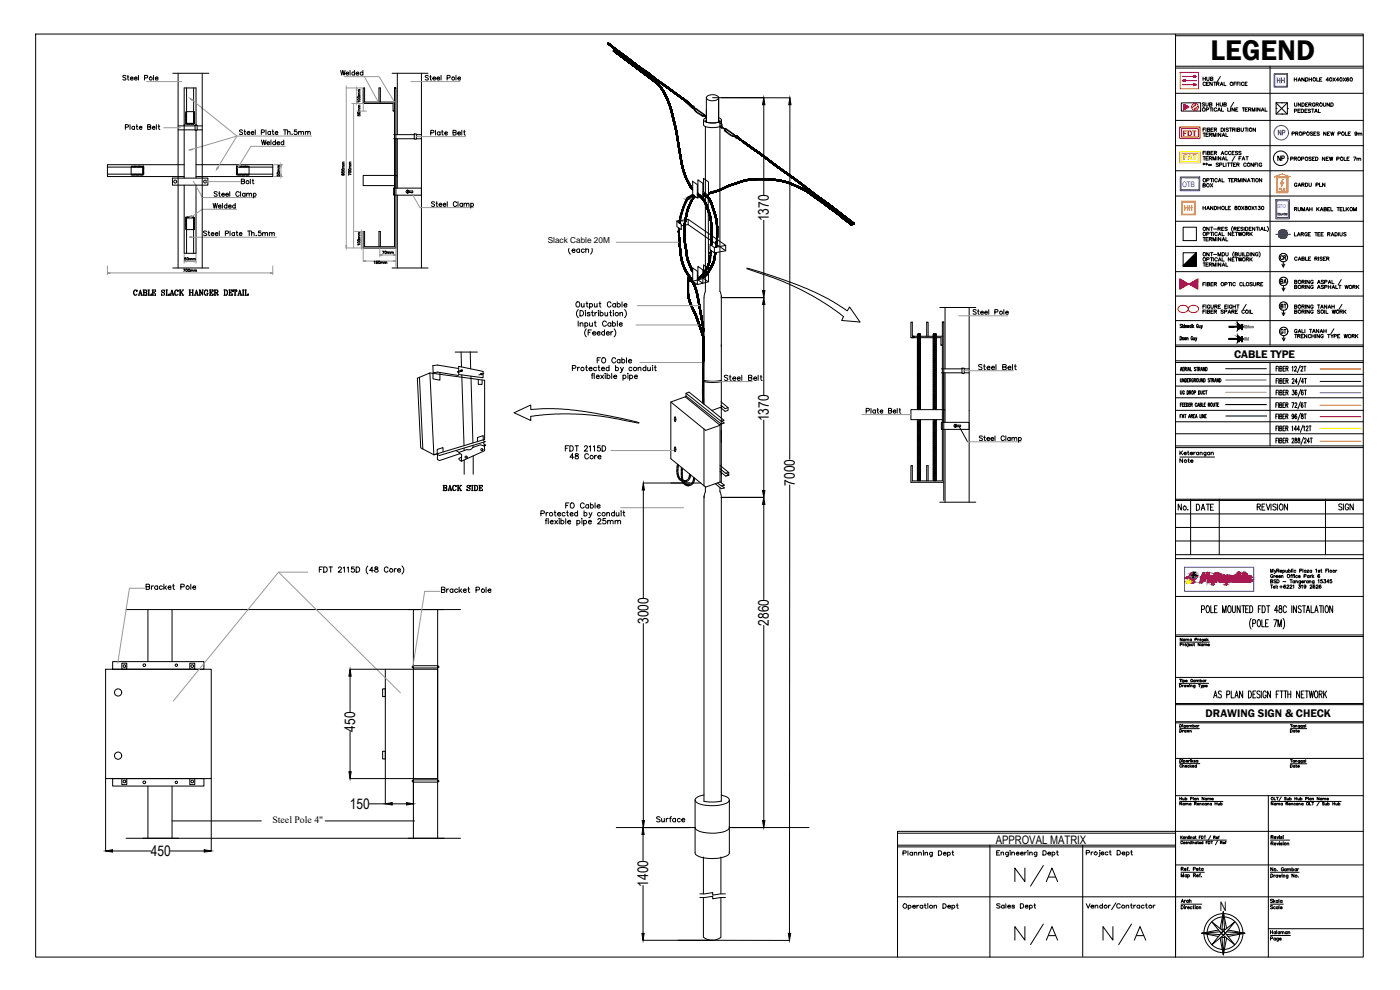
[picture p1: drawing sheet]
<svg xmlns="http://www.w3.org/2000/svg" width="420mm" height="297mm" viewBox="0 0 420 297" stroke-linecap="round" stroke-linejoin="round" font-family="sans-serif">
<defs><g id="words">
<g font-size="10.6">
<text x="303.4" y="284.7">N/A</text>
<text x="329.8" y="284.7">N/A</text>
</g>
<text font-size="10.1" x="303.4" y="267.1">N/A</text>
<text font-size="8.8" x="363.3" y="18">LEGEND</text>
<text font-size="4.9" fill="#ff7f00" x="354.2" y="64.6">HH</text>
<text font-size="4.9" x="357.7" y="154.2">DATE</text>
<g font-size="4.4" fill="#00f">
<text x="382.1" y="26.1">HH</text>
<text x="382.4" y="41.6">NP</text>
</g>
<g font-size="4.4">
<text x="382.4" y="49.4">NP</text>
<text x="230.7" y="66.4" transform="rotate(-90 230.7 66.4)">1370</text>
<text x="230.7" y="126.4" transform="rotate(-90 230.7 126.4)">1370</text>
<text x="238.5" y="145.7" transform="rotate(-90 238.5 145.7)">7000</text>
<text x="194.6" y="187.3" transform="rotate(-90 194.6 187.3)">3000</text>
<text x="230.7" y="187.7" transform="rotate(-90 230.7 187.7)">2860</text>
<text x="106.6" y="219.5" transform="rotate(-90 106.6 219.5)">450</text>
<text x="105" y="242.7">150</text>
<text x="45.3" y="256.9">450</text>
<text x="194.5" y="266.1" transform="rotate(-90 194.5 266.1)">1400</text>
</g>
<g font-size="4">
<text x="359.8" y="57.5">BOX</text>
<text x="383.1" y="79">CR</text>
<text x="383.1" y="86.1">BA</text>
<text x="383.1" y="93.5">BT</text>
<text x="383.1" y="101.2">GT</text>
<text x="352.8" y="140.1">Note</text>
</g>
<text font-size="3.9" x="366.1" y="273.3">N</text>
<g font-size="3.5" fill="#989898">
<text x="109" y="36" transform="rotate(-90 109 36)">50mm</text>
<text x="113.6" y="77.3">70mm</text>
</g>
<g font-size="3.5">
<text x="104.1" y="54" transform="rotate(-90 104.1 54)">800mm</text>
<text x="298.8" y="253.1">APPROVAL MATRIX</text>
</g>
<text font-size="3.5" fill="#ff7f00" x="382.8" y="58.2">PLN</text>
<text font-size="3.5" fill="#808080" x="372.2" y="103.4">6M</text>
<g font-size="3.4">
<text x="370.4" y="107.3">CABLE TYPE</text>
<text x="361.8" y="215.2">DRAWING SIGN &amp; CHECK</text>
</g>
<text font-size="2.9" x="81.8" y="246.9">Steel Pole 4&quot;</text>
<text font-size="2.5" fill="#f00" x="354.9" y="40.7">FDT</text>
<text font-size="2.5" fill="#ffbf00" x="355" y="48">FAT</text>
<text font-size="2.5" x="164.4" y="73">Slack Cable 20M</text>
<text font-size="2.3" fill="#00f" x="354.7" y="56">OTB</text>
<text font-size="1.5" fill="#00f" x="383.4" y="62.4">STO</text>
</g></defs>
<!-- layer: 0 -->
<g fill="none" stroke="#000" stroke-width=".3">
<path d="M10.7 10.2h398.4v277h-398.4zM182.4 13.1l14.2 10.7 9 6.5 2 1.9M182.5 12.8l8.7 6.6 14 10.2 2.6 2.3M182.6 12.9l-.2 .2M182.6 12.9l-.2 .2zM182.6 12.9l-.2 .2 .2-.2M182.7 13l-.3 .2 .3-.2M182.7 12.9l-.3 .3zM182.7 12.9l-.3 .2M182.7 13l-.3 .2M182.7 13.3l.3-.1-.3 .2M182.7 13l-.2 .2"/>
<path d="M182.8 13l-.3 .3 .3-.3M182.8 13.1l-.2 .2M182.8 13.1l-.2 .2 .2-.2M182.9 13.1l-.2 .2 .2-.2M182.9 13.1l-.2 .2M182.9 13.6l.3-.2zM183 13.2l-.3 .2M183 13.2l-.2 .3M183 13.2l-.3 .2 .3-.2M183 13.2l-.2 .3 .2-.3M183 13.3l-.2 .2M183 13.2l-.1 .3"/>
<path d="M183.1 13.3l-.2 .2zM183.1 13.3l-.2 .2 .2-.2M183.1 13.3l-.2 .2M183.2 13.4l-.1 .3M183.3 13.8l.2-.2-.2 .3M183.3 13.5l-.2 .2M183.3 13.5l-.2 .2zM183.3 13.5l-.2 .2 .2-.2M183.4 13.9l.2-.2-.2 .2M183.4 13.6l-.2 .2zM183.4 13.5l-.2 .3M183.5 13.6l-.3 .2 .3-.2"/>
<path d="M183.5 13.6l-.2 .3 .2-.3M183.5 13.7l-.2 .2M183.5 13.6l-.2 .3M183.5 13.6l-.2 .3zM183.6 13.7l-.2 .2zM183.6 14.1l.2-.2zM183.6 13.7l-.2 .3M183.7 13.7l-.2 .3M183.7 13.7l-.2 .3 .2-.3M183.7 13.8l-.2 .2M183.7 13.8l-.2 .2 .2-.2M183.8 14.2l.3-.2z"/>
<path d="M183.8 13.8l-.3 .2M183.8 13.8l-.3 .3M183.8 13.9l-.2 .2M183.8 13.9l-.2 .2zM183.8 13.9l-.2 .3M183.9 14.4l.3-.2zM184 14.4l.2-.2zM184 14l-.3 .2M184 14l-.2 .2zM184.1 14l-.3 .3 .3-.3M184.1 14.1l-.3 .2M184.1 15.3l11.3 8.5a16.1 16.1 0 0 1 6.2 10.5l1.2 5.3a68 68 0 0 0 2.5 12.9 13.8 13.8 0 0 0 2.6 4.5"/>
<path d="M184.1 15.3l.2-.2-.2 .2M184.1 14.1l-.2 .2 .2-.2M184.1 14.1l-.2 .2M184.1 15.3l.2-.2-.2 .3M184.1 14.2l-.2 .2 .2-.2M184.1 14.2l-.2 .2M184.2 14.2l-.2 .2M184.3 15l11.6 8.8-.1 .3M184.3 14.2l-.3 .2 .3-.2M184.3 15l11.2 8.5a15.7 15.7 0 0 1 6.2 9.7 155.4 155.4 0 0 1 3.2 16.6 16.8 16.8 0 0 0 3 6.8M184.3 15l.4-.4-.6 .7M184.3 14.2l-.2 .3 .2-.3"/>
<path d="M184.3 14.3l-.2 .2 .2-.2M184.3 15.1l-.2 .2M184.3 14.3l-.2 .2zM184.3 15.6l.3-.3-.1 .3M184.4 14.3l-.2 .2M184.4 14.3l-.2 .3zM184.4 14.3l-.2 .3M184.4 14.4l-.2 .2M184.5 14.4l-.2 .2M184.5 15.2l-.3 .2M184.5 15.2l-.2 .3 .3-.2M184.5 14.4l-.2 .3 .2-.3"/>
<path d="M184.5 14.4l-.2 .3zM184.5 15.3l-.2 .2M184.6 14.4l-.3 .3M184.6 14.4l-.2 .3M184.6 14.5l-.2 .2zM184.6 15.3l-.1 .3M184.6 14.5l-.2 .2 .2-.2M184.7 15.3l-.3 .3M184.7 14.5l-.2 .3 .2-.3M184.7 14.6l-.2 .2M184.8 15.4l-.3 .3M184.8 15.4l-.3 .2"/>
<path d="M184.8 15.4l-.2 .4M184.8 15.5l-.2 .2M184.9 14.7l-.2 .3 .3-.2-.2 .2 .3-.2M184.9 14.7l-.4 .1M184.9 14.7l-.3 .2M185 15.6l-.2 .2M185 15.6l-.3 .2M185 15.6l-.2 .3 .3-.3M185.1 16.1l.2-.3-.2 .3M185.1 14.8l-.2 .3M185.1 15.3l.3-.3-.2 .3M185.1 15.7l-.2 .2 .3-.2"/>
<path d="M185.1 14.9l-.2 .2M185.2 15.7l-.3 .3M185.2 14.9l-.3 .2M185.2 15.3l.2-.2-.2 .3M185.2 14.9l-.2 .3M185.2 15.8l-.1 .3M185.2 14.9l-.3 .3M185.2 15.8l-.2 .3M185.3 15.4l.2-.2-.1 .3M185.3 16.2l.2-.2-.2 .3M185.3 15l-.3 .2M185.4 15.1l-.2 .2"/>
<path d="M185.4 15.9l-.2 .3M185.4 15.9l-.3 .2M185.5 16l-.2 .2M185.6 15.6l.3-.2-.2 .3M185.6 16.1l-.2 .2 .3-.2M185.7 15.7l.2-.2-.2 .2M185.7 16.1l-.2 .3M185.7 15.3l-.3 .2M185.7 16.5l.3-.1-.2 .2M185.7 16.1l-.3 .3M185.8 16.2l-.2 .3 .3-.2M185.8 15.4l-.4 .1"/>
<path d="M185.8 16.2l-.3 .2M185.8 16.2l-.1 .3M185.8 15.8l.3-.2-.2 .2M185.8 15.8l.2-.2-.2 .2M185.8 16.6l.3-.2-.2 .3 .4-.1-.2 .3M185.8 15.4l-.2 .3M185.9 16.3l-.2 .2M185.9 15.8l.2-.2-.2 .3M186 16.3l-.3 .3M186 15.5l-.3 .2M186 15.5l-.3 .3M186 16.4l-.2 .2"/>
<path d="M186.2 15.7l-.2 .2 .3-.2M186.2 15.7l-.2 .3M186.2 15.7l-.3 .1M186.4 15.8l-.4 .2M186.4 16.7l-.3 .2M186.5 15.8l-.2 .3 .2-.2M186.5 15.8l-.4 .2M186.5 16.7l-.3 .2M186.5 16.7l-.2 .3M186.5 15.9l-.2 .3M186.5 16.7l-.2 .3 .2-.2M186.6 15.9l-.3 .3"/>
<path d="M186.6 16.8l-.3 .2M186.6 16l-.2 .2M186.6 16l-.3 .2M186.7 16.4l.4-.1-.2 .3M186.7 16.4l.2-.2-.2 .2M186.7 17.3l.2-.3-.2 .3M186.7 17.3l.3-.2-.2 .2M186.7 16l-.2 .3M186.7 16.9l-.3 .1M186.8 16.1l-.2 .3M186.8 16.9l-.2 .3M186.8 16.1l-.3 .2"/>
<path d="M186.8 16.9l-.3 .3 .1-.4-.2 .3M186.8 17l-.2 .2M186.9 16.1l-.3 .3M186.9 16.6l.3-.2-.2 .3M187.1 17.2l-.3 .1M187.1 16.4l-.2 .2M187.2 17.2l-.3 .2M187.2 17.2l-.2 .3M187.2 16.4l-.2 .3M187.2 17.3l-.2 .2M187.3 16.4l-.3 .3M187.3 17.3l-.3 .2"/>
<path d="M187.4 17.4l-.3 .2M187.4 17.4l-.2 .3 .3-.2M187.4 17.4l-.3 .1M187.4 16.5l-.2 .3M187.4 16.5l-.3 .2M187.4 16.5l-.3 .3M187.4 16.6l-.2 .2M187.5 17.5l-.2 .2M187.5 17.5l-.3 .2M187.5 17l.3-.2-.2 .3M187.5 17.5l-.1 .3 .2-.3M187.6 16.7l-.4 .1"/>
<path d="M187.6 16.7l-.3 .2 .3-.2M187.6 16.7l-.2 .2M187.6 17.6l-.1 .3 .2-.2M187.6 17.6l-.2 .2M187.6 17.6l-.2 .2 .3-.2M187.7 16.8l-.3 .2M187.7 16.7l-.3 .3M187.7 16.8l-.1 .3M187.7 17.7l-.1 .3M187.7 16.8l-.2 .2M187.8 17.7l-.2 .3M187.8 16.9l-.2 .2"/>
<path d="M187.9 17.8l-.3 .2M187.9 16.9l-.2 .3M187.9 17.8l-.2 .2M187.9 16.9l-.3 .2M187.9 16.9l-.3 .3M188 17.8l-.2 .3M188 17.8l-.3 .3M188 17.9l-.1 .3 .3-.2M188.2 18l-.2 .3 .4-.2M188.2 18l-.3 .2M188.2 17.2h-.4l.2-.2-.3 .2M188.2 17.1l-.3 .3"/>
<path d="M188.2 17.2l-.2 .2 .3-.2-.2 .3M188.3 17.6l.4-.1-.2 .3M188.3 17.2l-.2 .3M188.4 18.1l-.2 .3M188.4 18.2l-.2 .2 .3-.2M188.5 17.3l-.2 .3M188.5 17.3l-.4 .2M188.5 18.2l-.3 .3 .3-.3M188.5 18.2l-.2 .3M188.5 18.3l-.1 .3M188.6 17.5l-.2 .2M188.6 18.3l-.2 .3"/>
<path d="M188.7 18.3l-.2 .4 .3-.2M188.7 18.3l-.3 .3M188.7 17.9l.3-.1-.2 .2M188.7 18l.3-.3-.2 .3M188.7 18.8l.3-.2-.2 .3M188.7 17.5l-.2 .3M188.7 18.4l-.3 .2M188.8 17.6l-.2 .3M188.8 18.5l-.1 .3M188.8 18.5l-.2 .2M188.9 17.7l-.2 .2M188.9 17.7l-.4 .1"/>
<path d="M188.9 18.9l.3-.2-.2 .4M188.9 19l.3-.2-.2 .2M189 18.6l-.3 .2M189 19.1l.3-.3-.2 .3M189.1 18.7l-.2 .2M189.1 17.8l-.3 .2M189.1 18.2l.2-.2-.1 .3M189.1 17.8l-.2 .3M189.2 19.1l.2-.2-.2 .3M189.2 17.9l-.2 .3M189.2 19.2l.3-.2-.2 .3M189.3 18l-.2 .3"/>
<path d="M189.3 18.9l-.2 .2M189.4 18.5l.2-.2-.2 .2 .3-.2-.1 .3 .3-.2-.1 .4M189.4 18l-.2 .3M189.4 18.9l-.2 .3M189.4 18.9l-.3 .2M189.5 18.1l-.3 .2M189.5 18.1l-.2 .3M189.5 19l-.2 .2M189.6 18.2l-.3 .2M189.6 18.2l-.3 .1M189.6 19.1l-.3 .2M189.6 19.1l-.2 .2"/>
<path d="M189.6 19.5l.3-.2-.2 .3M189.7 19.1l-.2 .3M189.7 19.1l-.3 .2M189.8 19.6l.2-.2-.2 .2M189.8 19.2l-.2 .2M189.8 19.2l-.3 .2M189.9 19.2l-.3 .3M189.9 19.2l-.3 .2M189.9 19.3l-.2 .2M190 18.9l.3-.2-.2 .3M190 18.5l-.3 .2M190 19.4l-.3 .2"/>
<path d="M190 18.6l-.3 .1M190 18.5l-.2 .3M190.1 18.6l-.2 .3 .2-.3M190.1 18.6l-.2 .2M190.1 19.4l-.2 .3 .3-.2M190.1 19.4l-.2 .3M190.1 19.4l-.3 .2M190.1 18.6l-.2 .3M190.2 18.7l-.3 .2M190.2 19.5l-.1 .3M190.3 19.6l-.3 .2M190.3 19.5l-.2 .3"/>
<path d="M190.3 20l.3-.2-.2 .3M190.4 19.6l-.2 .3M190.4 18.8l-.3 .2M190.4 19.6l-.3 .2M190.4 19.7l-.2 .3 .3-.3M190.5 18.9l-.1 .3M190.5 18.9l-.4 .2M190.5 19.7l-.3 .2M190.5 18.9l-.2 .3M190.5 19.7l-.2 .3M190.6 19.8l-.2 .2M190.7 19.9l-.3 .2"/>
<path d="M190.7 19.9l-.2 .2M190.7 19.1l-.3 .2M190.7 19.1l-.2 .2 .1-.3-.2 .2M190.7 19.9l-.2 .3M190.8 19.1l-.1 .4M190.8 19.1l-.3 .3M190.8 19.9l-.3 .3M190.8 19.1l-.2 .3M190.9 20l-.2 .2M190.9 20l-.4 .2M191 19.2l-.3 .3M191 19.3l-.3 .2"/>
<path d="M191 19.3l-.2 .3 .3-.2M191 19.3l-.2 .2M191.1 19.4l-.2 .2 .3-.2M191.2 19.4l-.2 .3M191.2 19.4l-.3 .3M191.3 20l.3-.3-.2 .3M191.4 19.6l-.2 .3M191.4 19.6l-.4 .1M191.4 19.6l-.2 .2M191.5 19.6l-.3 .3 .3-.2-.1 .3M191.7 19.8l-.2 .3 .3-.2M191.7 19.8l-.3 .2"/>
<path d="M191.7 19.8l-.2 .2M191.8 19.9l-.3 .2M191.8 19.9l-.2 .3 .3-.2M191.8 19.9l-.2 .2M191.9 20l-.2 .2M192 20l-.2 .3 .3-.2M192 20l-.3 .2M37.6 38.2l.9-.2v-.4l-.9-.2v1.4M37.8 22.8l-.3-.2-.6 .2 .1 .4 .7 .2 .1 .4-.3 .2-.6-.2M38.2 23.1h.5M38.4 22.6v1.2l.3 .2M39 37.4v1.4"/>
<path d="M39.1 23.5h.8a.46 .46 0 0 0-.6-.3 .46 .46 0 0 0-.2 .7 .46 .46 0 0 0 .7 .1l.1-.2M40.3 23.5h.9a.45 .45 0 0 0-.6-.3 .45 .45 0 0 0-.3 .6 .45 .45 0 0 0 .7 .2l.2-.2M40.4 38.1a.45 .45 0 0 0-.7-.1 .45 .45 0 0 0 0 .7 .45 .45 0 0 0 .7-.1M40.4 37.9v.9M40.9 37.9h.4M41 37.4v1.2l.4 .2M41.6 22.6v1.4M41.8 38.3h.8a.46 .46 0 0 0-.5-.4 .46 .46 0 0 0-.4 .5 .46 .46 0 0 0 .4 .4l.5-.2M43.4 23.4l.8-.1 .1-.6-.9-.1v1.4M44.3 38.1l.8-.1 .1-.4-.9-.2v1.4l.9-.1v-.5l-.3-.1M45.7 38.3h.8a.42 .42 0 0 0-.6-.4 .42 .42 0 0 0-.1 .7l.2 .2 .5-.2M46.1 22.6v1.4"/>
<path d="M46.6 23.5h.8a.46 .46 0 0 0-.6-.3 .46 .46 0 0 0-.2 .7 .46 .46 0 0 0 .7 .1l.1-.2M46.9 37.4v1.4M47.5 37.9h.4M47.7 37.4v1.2l.3 .2M51.8 22h10.9M53.5 39h5M53.5 22v58.4M53.5 37.8h5M55.3 37.3v.5M55.8 36.9l.4 .4 .3-.3M55.8 35.7l.2 .2M55.8 34.4l.2 .2"/>
<path d="M55.9 33.5l-.2 .2 .2 .1M56 34.9h.1M56 33.6h.1M56 36.1v.1M56 26.4v10.6h2.1M56 33.5h2.1M56 34l-.3 .3M56 34.6l-.3 .3 .2 .2M56 35.3l-.3 .3M56 35.9l-.3 .3 .2 .2M56 36.5l-.3 .3M56 36.9l-.3 .2"/>
<path d="M56 36.3l-.3 .2 .3 .3M56 35.6l-.3 .3M56 35l-.3 .2 .3 .3M56 34.3l-.3 .3M56 33.7l-.3 .3 .3 .3M56.2 37l-.3 .3M56.8 37l-.3 .3-.3-.2M56.8 37l.2 .1M57.1 37l-.3 .2M57.2 37l.3 .3 .2-.3M57.4 37l-.3 .3M58.1 36.1l.3 .2"/>
<path d="M58.1 34.8l.3 .3M58.1 33.5l.3 .3M58.1 26.4v10.6M58.1 37l.1 .1M58.2 33.9l.2 .2-.3 .3 .1 .2M58.2 35.2l.2 .2-.3 .3 .1 .2M58.2 36.4l.2 .3-.6 .6-.2-.2M58.3 34.4l-.2 .4M58.3 35.7l-.2 .3M58.3 36.9l-.3 .3M58.4 33.5l-.3 .3M58.4 33.8l-.3 .3"/>
<path d="M58.4 34.8l-.3 .3M58.4 35.1l-.3 .3M58.4 36l-.3 .3M58.4 36.4l-.3 .3M58.5 37.6h.7v1.5h-.7zM58.8 39.1v14.3M58.8 37.6v-11.2h-3.5v27M59.2 39h1.5M59.2 37.8h1.5M60.7 22v58.4M72.8 39.2l-.3-.2-.6 .2 .1 .3 .8 .3v.4l-.3 .2-.6-.2M73.2 39.4h.5"/>
<path d="M73.4 39l.1 1.3 .3 .1M74.2 39.8h.8a.4 .4 0 0 0-.4-.4 .4 .4 0 0 0-.4 .4l.2 .5 .6-.1M75.4 39.8h.8a.46 .46 0 0 0-.7-.2 .46 .46 0 0 0-.1 .6 .46 .46 0 0 0 .7 .1l.1-.1M76.6 39v1.4M78.4 39.7l.8-.1 .2-.4-.4-.2h-.6v1.4M79.8 39v1.4M81.2 39.6a.45 .45 0 0 0-.7 0 .45 .45 0 0 0 0 .6 .45 .45 0 0 0 .7 0M81.2 39.4v1M81.6 39.4h.5M81.9 39v1.3l.3 .1M82.6 39.8h.8a.4 .4 0 0 0-.4-.4 .4 .4 0 0 0-.4 .4l.2 .5 .6-.1M85.1 39h.9"/>
<path d="M85.5 39v1.4M86.3 39.7l.3-.3 .4 .1 .1 .9M86.3 39v1.4M89.1 39h-.7l-.1 .6a.51 .51 0 0 1 .8 0 .51 .51 0 0 1-.1 .7 .51 .51 0 0 1-.7-.2M89.6 39.7l.3-.3 .4 .1 .1 .9M89.6 39.4v1M90.4 39.7l.3-.3 .3 .1 .1 .9M91.6 39.7l.4-.3 .3 .1 .1 .9M91.6 39.4v1M92.4 39.7l.3-.3 .3 .1 .1 .9M102.2 21.1l.4 1.4 .3-1.4 .3 1.4 .4-1.4M103.8 22h.8a.4 .4 0 0 0-.4-.4 .4 .4 0 0 0-.4 .4l.2 .5 .6-.1"/>
<path d="M105.1 21.1v1.4M106.4 21.8a.45 .45 0 0 0-.7 0 .45 .45 0 0 0 0 .6 .45 .45 0 0 0 .7 0M106.4 21.1v1.4M106.9 22h.8a.46 .46 0 0 0-.7-.3 .46 .46 0 0 0-.1 .7 .46 .46 0 0 0 .7 .1l.1-.1M107.6 28.7h.5M107.6 27.6h.5M108.1 28.3l-.5 .1 .1 .3M108.1 27.9l-.5 .1 .1 .3M108.1 27.2l-.5 .1 .1 .3M108.1 26.9h-.5l.1 .3M108.9 21.8a.45 .45 0 0 0-.7 0 .45 .45 0 0 0 0 .6 .45 .45 0 0 0 .7 0M108.9 21.1v1.4"/>
<path d="M109 31h9v2.3h.4h-.4M109.4 30.6v-4.2h-.4v4.6M109.5 30.6h8.9M113.7 30.6v-4.2h.5v4.2M117.7 22h10.8M118.4 26.4v47.6h-9v-4.6h-.4v5h9.8M118.8 26.4h-.4h.4v48M119.2 22v18.4M126.5 22v58.4M128.6 22.8l-.4-.2-.6 .2 .1 .4 .9 .4-.2 .4-.8-.2M129 23.1h.4M129.2 22.6v1.4h.3"/>
<path d="M129.3 39.8l.9-.1v-.5l-.9-.1v1.4M129.9 23.5h.8a.4 .4 0 0 0-.4-.4 .4 .4 0 0 0-.4 .4l.2 .5 .6-.2M130.7 39.1v1.4M131.1 23.5h.8a.46 .46 0 0 0-.6-.3 .46 .46 0 0 0-.2 .7 .46 .46 0 0 0 .7 .1l.1-.2M132.1 39.8a.47 .47 0 0 0-.7-.1 .47 .47 0 0 0 0 .7 .47 .47 0 0 0 .7-.1M132.1 39.6v.9M132.4 22.6v1.4M132.5 39.6h.5M132.7 39.1v1.1l.3 .3M133.5 40h.8a.4 .4 0 0 0-.4-.5 .4 .4 0 0 0-.4 .5l.3 .5 .5-.2M134.2 23.4l.8-.1 .1-.4-.3-.3h-.6v1.4M136 39.8l.8-.1v-.5l-.8-.1v1.4l.8-.1v-.5l-.2-.1"/>
<path d="M136.8 22.6v1.4M137.4 40h.8a.46 .46 0 0 0-.5-.4 .46 .46 0 0 0-.4 .5 .46 .46 0 0 0 .4 .4l.5-.2M137.4 23.5h.8a.4 .4 0 0 0-.4-.4 .4 .4 0 0 0-.4 .4l.2 .5 .6-.2M138.6 39.1v1.4M139.1 39.6h.5M139.3 39.1l.1 1.3 .3 .1M190.7 20.3l.3-.2-.2 .3M190.9 20l-.2 .3M191 20l-.3 .3M191 20.2l-.2 .2M191.1 20.2l-.2 .2 .3-.2M191.1 20.2l-.3 .2"/>
<path d="M191.1 20.2l-.2 .3 .3-.3M191.2 20.2l-.1 .4M191.2 20.2l-.2 .3M191.2 20.3l-.1 .3M191.3 20.3l-.3 .2M191.3 20.4l-.2 .2M191.4 20.4l-.2 .3M191.4 20.4l-.3 .2M191.5 20.5l-.2 .3 .3-.3M191.6 20.5l-.2 .3M191.6 20.6l-.2 .2M191.7 20.6l-.3 .2"/>
<path d="M191.8 20.7l-.3 .2 .3-.1M191.8 20.7l-.4 .1M191.8 21.1l.3-.2-.3 .2M191.8 20.7l-.2 .3 .3-.2M191.8 21.1l.3-.2-.2 .3M191.8 20.7l-.2 .3M191.9 21.2l.2-.2-.2 .2M191.9 20.8l-.1 .3M191.9 20.8l-.2 .3M192 20.5l.3-.3-.2 .3M192.1 20.5l.3-.2-.1 .3M192.1 20.1l-.2 .3 .3-.2"/>
<path d="M192.1 20.1l-.2 .3M192.2 21l-.1 .3 .2-.2M192.2 21l-.3 .2M192.2 21l-.2 .3 .3-.2M192.3 21.1l-.2 .3M192.3 20.2l-.2 .3M192.4 21.2l-.1 .3 .2-.3M192.4 21.2l-.3 .2M192.4 21.2l-.2 .2M192.5 20.4l-.2 .2M192.6 20.4l-.3 .3M192.6 21.3l-.3 .2"/>
<path d="M192.6 20.4l-.3 .2M192.6 21.3l-.2 .3M192.6 20.5l-.3 .2M192.6 20.5l-.2 .2M192.6 21.4l-.2 .2 .3-.2-.1 .3 .3-.2M192.6 21.4l-.2 .2M192.6 21.4l-.3 .1M192.7 20.5l-.2 .3 .2-.3M192.7 21.4l-.2 .2M192.8 20.6l-.2 .2M192.8 20.6l-.3 .2M192.8 20.6l-.1 .3 .3-.1"/>
<path d="M192.9 21.5l-.2 .3 .2-.2M192.9 21.6l-.1 .3M192.9 21.6l-.2 .2M193 21.6l-.3 .2M193 20.8l-.2 .2 .4-.2M193 21.6l-.2 .3M193.1 22.1l.2-.2-.2 .2M193.1 20.8l-.2 .3M193.1 20.8l-.2 .3 .3-.3M193.2 20.8l-.3 .3 .3-.2M193.2 21.8l-.2 .2M193.2 20.8l-.2 .3"/>
<path d="M193.2 21.7l-.3 .3 .2-.3-.3 .2M193.2 21.8l-.3 .1M193.2 21.8l-.1 .3M193.2 21.3l.3-.2-.2 .2M193.3 21.8l-.3 .2M193.3 20.9l-.2 .3 .3-.2M193.4 21.9l-.3 .2M193.4 21l-.3 .2M193.4 21.9l-.2 .3M193.4 21l-.2 .3M193.5 22l-.2 .2M193.6 22l-.2 .3 .2-.2"/>
<path d="M193.6 21.1l-.2 .3M193.6 22.1l-.2 .2M193.7 22.1l-.3 .3M193.7 21.2l-.3 .2M193.7 21.2l-.1 .3M193.8 22.2l-.2 .3 .3-.2M193.8 22.2l-.4 .2M193.8 22.6l.2-.2-.2 .3M193.8 22.2l-.1 .3M193.9 21.3l-.3 .2 .4-.1-.2 .2M193.9 22.2l-.3 .3M194 22.3l-.2 .3"/>
<path d="M194 22.3l-.3 .2M194 21.4l-.2 .2M194.1 22.4l-.2 .3M194.1 21.4l-.3 .3M194.1 22.9l.3-.2-.2 .2M194.1 21.5l-.2 .2M194.1 22.5l-.2 .2M194.2 22.5l-.2 .2M194.2 21.5l-.3 .2M194.2 21.5l-.2 .3M194.3 21.6l-.3 .2M194.3 21.6l-.2 .3 .3-.3"/>
<path d="M194.3 22.6l-.2 .2M194.3 22.6l-.3 .1M194.3 22.6l-.2 .3M194.4 21.6l-.3 .3M194.4 22.6l-.3 .3M194.4 21.7l-.2 .2M194.5 21.7l-.3 .2M194.5 22.7l-.2 .3M194.5 22.7l-.3 .2M194.5 22.1l.3-.2-.3 .3M194.5 21.7l-.1 .4 .3-.2M194.5 21.7l-.2 .3"/>
<path d="M194.6 22.8l-.3 .2M194.6 22.8l-.2 .2M194.6 22.8l-.2 .3 .3-.2M194.7 21.9l-.2 .2M194.7 22.9l-.2 .3 .3-.3M194.7 21.9l-.3 .2M194.7 22.9l-.2 .2M194.8 22l-.2 .2M194.8 23l-.2 .2M194.9 22l-.2 .3M194.9 22l-.3 .2M194.9 23.4l.3-.1-.2 .2"/>
<path d="M194.9 22.1l-.2 .2M195 22.1l-.3 .2M195 23.1l-.3 .2 .1-.3-.3 .2M195 23.1l-.2 .3 .3-.3M195 22.5l.3-.1-.2 .2M195 22.1l-.2 .3 .3-.2M195 23.1l-.2 .2M195.1 22.2l-.2 .3M195.1 23.2l-.2 .3M195.2 22.3l-.2 .2M195.2 22.2l-.2 .3M195.2 23.7l.3-.2-.2 .3"/>
<path d="M195.2 23.3l-.2 .2M195.4 23.4l-.3 .2M195.4 22.4l-.3 .2M195.4 23.4l-.4 .1M195.4 23.4l-.2 .3 .2-.3M195.4 22.5l-.2 .2 .4-.1M195.4 22.5l-.3 .1M195.4 22.5l-.2 .2M195.4 23.8l.3-.2-.2 .3M195.5 22.5l-.2 .2M195.6 23.5l-.3 .3M195.6 22.6l-.2 .2"/>
<path d="M195.6 22.6l-.2 .3M195.7 22.6l-.3 .3M195.7 23.6l-.3 .2M195.7 23.6l-.4 .2M195.7 22.7l-.3 .2M195.7 22.7l-.2 .3M195.7 23.6l-.2 .3M195.7 23.7l-.2 .2M195.8 23.2l.3-.2-.2 .3M195.8 23.2l.2-.2-.2 .2M195.8 22.7l-.2 .3M195.8 23.7l-.2 .2 .3-.1"/>
<path d="M195.8 22.7l-.3 .2M195.8 23.7l-.2 .3 .3-.2M195.8 23.7l-.1 .3 .2-.2M195.8 22.8l-.2 .2M195.9 23.8l-.2 .3M195.9 22.9l-.1 .3M195.9 22.9l-.3 .1M196 22.9l-.3 .2M196 23.8l-.3 .3M196 23.4l.3-.2-.2 .3M196.1 23.4l.2-.2-.2 .3M196.1 23.9l-.3 .2"/>
<path d="M196.1 23.9l-.2 .3 .3-.2M196.2 24l-.3 .2M196.2 23.6l.2-.3-.1 .3M196.2 24l-.2 .3M196.2 23.1l-.2 .3M196.3 24.1l-.2 .3M196.3 24.1l-.3 .2M196.4 24.1l-.2 .3M196.4 23.3l-.3 .2M196.4 24.2l-.3 .2M196.5 24.2l-.3 .2M196.5 23.3l-.3 .3"/>
<path d="M196.5 24.2l-.2 .3M196.5 23.4l-.3 .2M196.6 23.4l-.3 .2M196.6 24.3l-.2 .3 .1-.3-.3 .1M196.6 23.4l-.2 .3 .2-.3M196.7 24.8l.2-.2-.2 .2M196.7 23.5l-.3 .2 .3-.2-.1 .3 .2-.2M196.7 24.4l-.3 .2 .2-.3-.2 .3 .4-.2-.3 .3 .3-.3M196.8 23.6l-.2 .2M196.8 24.5l-.1 .3M196.8 24.5l-.2 .2M196.9 23.6l-.3 .2"/>
<path d="M196.9 24.5l-.3 .3M196.9 23.7l-.1 .3M196.9 24.1l.3-.2-.2 .2M197 23.7l-.3 .2M197 24.6l-.2 .3M197 25l.2-.2-.2 .3M197 23.7l-.2 .3 .3-.2M197 23.8l-.1 .3M197 24.2l.4-.2-.2 .3M197.1 24.7l-.3 .2M197.1 24.7l-.1 .4M197.1 24.7l-.2 .2 .2-.2-.4 .1"/>
<path d="M197.2 23.8l-.3 .3M197.2 24.8l-.2 .3M197.3 23.9l-.3 .2M197.3 23.9l-.3 .3M197.3 24.9l-.3 .2M197.3 25.4l.3-.2-.2 .3M197.3 24.9l-.2 .3 .3-.2M197.4 25.4l.2-.2-.2 .2M197.4 24.9l-.2 .3M197.4 24.9l-.3 .3M197.4 25l-.1 .3M197.5 24.1l-.3 .2"/>
<path d="M197.5 24.1l-.2 .3M197.5 25.1l-.2 .2M197.5 24.1l-.2 .2M197.6 25.1l-.3 .3M197.6 24.1l-.3 .3M197.6 25.7l.3-.2-.2 .3M197.7 25.3l-.2 .2M197.8 25.3l-.4 .2M197.8 25.3l-.2 .4M197.8 25.8l.2-.2-.2 .3M197.8 24.3l-.2 .3 .3-.3M197.8 25.4l-.2 .2"/>
<path d="M197.9 24.7l.2-.2-.2 .2M197.9 24.4l-.4 .1 .2-.3-.3 .2 .2-.3-.3 .3M197.9 24.4l-.1 .3 .3-.2M197.9 24.4l-.3 .2M197.9 24.4l-.2 .3M197.9 25.5l-.2 .3M198 25.5l-.2 .3M198 25.5l-.3 .3M198.1 24.9l.3-.2-.3 .2M198.1 25.7l-.2 .3 .2-.3M198.1 24.5l-.2 .3 .3-.2M198.1 25.8h-.3"/>
<path d="M198.1 25.8l-.2 .2 .3-.2M198.2 24.6l-.2 .2 .3-.2M198.2 25.8l-.1 .4M198.2 25.8l-.2 .2M198.3 26.4l.2-.2-.2 .3M198.3 26l-.2 .2M198.4 26l-.3 .3M198.4 26l-.3 .2M198.4 26.6l.3-.2-.3 .3M198.4 26.6l.3-.1-.2 .3M198.4 26.1l-.2 .2M198.4 26l-.2 .3"/>
<path d="M198.4 24.7l-.2 .2M198.5 26.8l.3-.2-.2 .3M198.5 24.8l-.2 .2 .3-.2M198.5 26.3l-.2 .2M198.5 26.2l-.3 .1M198.5 26.8l.2-.2-.2 .3M198.6 26.3l-.2 .3M198.6 26.3l-.3 .2M198.6 24.9l-.2 .2M198.7 24.9l-.3 .2M198.7 26.5l-.2 .3M198.8 26.7l-.2 .2"/>
<path d="M198.8 26.6l-.2 .3M198.9 26.8l-.2 .2M198.9 26.8l-.3 .1M198.9 27.4l.3-.2-.2 .3M198.9 26.8l-.1 .4 .2-.2M199 27.5l.2-.2-.2 .3M199 25.1l-.3 .2M199 25.1l-.3 .2 .1-.3-.4 .1M199 27.6l.3-.2-.2 .3M199 27.6l.2-.2-.2 .3M199 27l-.1 .4M199 25.2l-.2 .2"/>
<path d="M199 27l-.2 .3M199.1 25.2l-.2 .2M199.1 25.2l-.3 .2M199.1 27.7l.2-.2-.2 .3M199.1 27.8l.3-.2-.2 .3M199.2 27.2l-.3 .3M199.2 27.9l.3-.2-.2 .5M199.2 25.7l.3-.2-.2 .2M199.3 25.3l-.2 .3M199.3 27.5l-.2 .3M199.4 25.4l-.2 .3M199.4 25.4l-.3 .2 .1-.4-.3 .3"/>
<path d="M199.5 25.5l-.2 .3M199.5 27.9l-.2 .3 .2-.3M199.6 25.5l-.2 .3 .2-.3M199.6 25.5l-.3 .2M199.6 28.1l-.1 .3 .2-.2M199.6 28.1l-.2 .2 .1-.3-.2 .2M199.6 28l-.2 .3M199.7 25.6l-.2 .3M199.8 28.3l-.3 .3M199.8 28.4l-.3 .3 .3-.3-.3 .1M199.8 25.7l-.3 .2 .3-.2M199.8 25.7l-.2 .3"/>
<path d="M199.8 28.5l-.2 .3M199.9 26.1l.2-.2-.2 .3M199.9 25.8l-.2 .2 .2-.2M199.9 28.7l-.2 .2M199.9 28.6l-.2 .3 .1-.4-.2 .3M200 25.8l-.3 .2 .4-.1M200 29.6l.2-.3-.2 .3M200 28.8l-.2 .4M200 28.8l-.3 .1M200 28.8l-.3 .2M200 28.8l-.2 .3M200.1 28.9l-.3 .3"/>
<path d="M200.1 29l-.2 .4M200.2 29.2l-.2 .3 .2-.3M200.2 26l-.3 .2M200.2 29.1l-.3 .3M200.2 29.2l-.3 .2M200.2 26l-.2 .2M200.2 26.4l.3-.2-.2 .3M200.3 26l-.3 .2M200.3 26l-.2 .3M200.3 29.4l-.3 .2M200.3 26.4l.3-.1-.2 .3M200.3 29.6l-.2 .3 .3-.2"/>
<path d="M200.3 26.1l-.2 .2M200.3 29.6l-.2 .2 .2-.4-.3 .2M200.4 26.1l-.2 .3M200.4 29.7l-.2 .2M200.4 26.1l-.3 .2M200.4 29.8l-.2 .2M200.4 26.1l-.2 .2M200.4 29.7l-.2 .3M200.5 30.7l.2-.3-.2 .3M200.5 26.2l-.3 .2M200.5 29.9l-.2 .3M200.5 29.8l-.3 .3"/>
<path d="M200.5 30l-.2 .2M200.6 26.6l.2-.2-.2 .3M200.6 30l-.3 .3 .3-.2M200.6 30l-.3 .2M200.6 30.1l-.2 .4 .2-.3M200.6 30.3l-.2 .2M200.7 26.3l-.2 .3M200.7 30.3l-.3 .3M200.8 30.6l-.2 .3 .2-.2M200.8 26.4l-.3 .2M200.8 30.5l-.3 .3M200.8 30.7l-.2 .3"/>
<path d="M200.8 30.7l-.3 .1M200.9 26.5l-.3 .2M200.9 30.8l-.3 .3M200.9 30.7l-.3 .3M200.9 30.9l-.2 .3M200.9 30.9l-.3 .3M200.9 30.9l-.3 .2M200.9 26.5l-.2 .3M200.9 31l-.2 .3M200.9 26.5l-.2 .2M201 31.2l-.2 .2 .2-.2M201 26.6l-.3 .2"/>
<path d="M201 26.5l-.3 .3M201 31.2l-.3 .1M201 31.1l-.3 .3M201 32.3l.3-.3-.2 .4M201 26.6l-.2 .2 .3-.2M201 26.6l-.1 .3M201 26.6l-.2 .2M201 31.2l-.2 .4M201.1 26.6l-.2 .3M201.1 31.3l-.2 .4M201.1 31.3l-.3 .3M201.1 27.1l.3-.3-.2 .3"/>
<path d="M201.2 31.6l-.3 .2M201.2 26.7l-.3 .2M201.2 26.6l-.3 .3M201.2 26.7l-.1 .3 .3-.1M201.2 31.6l-.3 .4M201.2 26.7l-.2 .3M201.2 31.8l-.3 .2M201.2 31.8l-.2 .3M201.3 31.9l-.3 .3M201.3 32.1l-.2 .4M201.4 33.4l.2-.3-.2 .4M201.4 32.2l-.3 .3"/>
<path d="M201.4 33.7l.3-.3-.2 .3M201.4 26.9l-.2 .2 .3-.2M201.4 26.9l-.2 .2M201.4 32.3l-.2 .3M201.4 32.3l-.2 .4M201.4 32.4l-.2 .3M201.4 32.3l-.3 .3M201.5 27.3l.2-.2-.1 .3M201.5 32.6l-.3 .1M201.5 32.5l-.3 .4M201.5 26.9l-.3 .2M201.5 32.7l-.3 .3"/>
<path d="M201.5 26.9l-.1 .3 .2-.2M201.5 26.9l-.2 .3 .3-.2M201.5 32.8l-.2 .3M201.5 32.9l-.2 .4 .3-.3M201.6 27.4l.3-.2-.2 .2M201.6 34.5l.3-.3-.2 .4M201.6 27l-.2 .3 .3-.3M201.7 33.3l-.3 .3M201.7 34.7l.3-.3-.3 .4M201.7 33.5l-.2 .3M201.7 34.9l.3-.3-.3 .3M201.7 33.6l-.2 .3"/>
<path d="M201.7 33.7l-.2 .3 .3-.3M201.7 35.1l.3-.4-.2 .4M201.8 27.1l-.2 .3M201.8 33.8l-.3 .3M201.8 33.8l-.3 .3 .3-.2M201.8 33.9l-.2 .4M201.8 34l-.2 .3M201.8 33.9l-.3 .3M201.9 34.1l-.3 .3M201.9 34.1l-.3 .4M201.9 34.1l-.3 .2M201.9 27.6l.3-.2-.2 .3"/>
<path d="M201.9 27.7l.3-.3-.2 .3M201.9 27.2l-.2 .2M202 27.3l-.3 .1M202 34.4l-.3 .2M202 27.7l.3-.2-.1 .3M202 27.3l-.1 .3M202 27.3l-.3 .2M202 34.6l-.3 .4M202 27.3l-.2 .3M202 34.8l-.2 .5 .3-.2M202.1 34.9l-.3 .3M202.1 27.4l-.2 .2"/>
<path d="M202.1 35.2l-.2 .3M202.1 35.1l-.3 .3 .3-.2M202.2 35.3l-.3 .4M202.2 35.4l-.3 .3M202.2 35.3l-.3 .3M202.2 35.5l-.2 .3M202.2 35.5l-.2 .4M202.2 35.5l-.3 .2M202.3 35.7l-.3 .3 .3-.3M202.3 35.6l-.3 .3M202.3 37l.2-.3-.2 .5M202.3 35.8l-.3 .4"/>
<path d="M202.3 35.8l-.3 .3M202.3 35.9l-.3 .3 .3-.2M202.3 36l-.2 .3M202.3 36.1l-.2 .3M202.4 37.6l.3-.3zM202.4 36.2l-.3 .3 .3-.2M202.4 37.5l.2-.3zM202.4 37.6l.3-.2zM202.4 37.6l.3-.2-.3 .2M202.4 27.6l-.2 .2M202.4 36.4l-.3 .2M202.5 37.9l.3-.2z"/>
<path d="M202.5 27.6l-.3 .3M202.5 36.5l-.3 .3M202.5 38.1l.3-.3-.3 .3M202.5 38l.3-.2zM202.5 36.6l-.3 .2M202.6 38.3l.2-.3zM202.6 36.9l-.3 .3M202.6 38.5l.3-.3zM202.6 27.7l-.2 .3 .1-.3-.3 .2M202.6 37.1l-.3 .3M202.6 37l-.3 .3M202.6 38.3l.2-.2z"/>
<path d="M202.6 38.4l.3-.2zM202.6 37l-.3 .2M202.6 38.6l.3-.2-.3 .2M202.6 27.7l-.2 .3M202.7 27.8l-.1 .3M202.7 38.8l.3-.2zM202.7 37.4l-.3 .3M202.7 27.8l-.3 .2M202.7 38.7l.2-.2zM202.7 37.3l-.3 .2M202.7 37.4l-.3 .4 .3-.3M202.7 39l.3-.2z"/>
<path d="M202.7 39l.3-.3zM202.7 37.6l-.2 .3zM202.7 38.9l.3-.2zM202.7 37.5l-.3 .2M202.7 37.5l-.2 .3M202.8 39.3l.3-.3zM202.8 37.6l-.3 .3M202.8 37.7l-.3 .3M202.8 37.8l-.3 .2M202.8 27.9l-.2 .2M202.8 39.4l.3-.2zM202.8 39.5l.3-.2z"/>
<path d="M202.8 37.9l-.2 .3zM202.8 38l-.2 .2M202.8 37.9l-.2 .4 .2-.3M202.8 37.9l-.2 .3M202.8 37.8l-.3 .3M202.8 39.6l.3-.2zM202.8 39.7l.3-.3zM202.8 38l-.2 .3 .2-.3M202.8 38.2l-.2 .2 .2-.2M202.8 39.8l.3-.3zM202.9 39.9l.3-.3zM202.9 38.2l-.3 .3 .3-.3"/>
<path d="M202.9 38.3l-.3 .2M202.9 40l.3-.3-.3 .3M202.9 38.4l-.3 .3M202.9 38.5l-.2 .3 .2-.3M202.9 38.5l-.3 .2M203 38.5l-.3 .3M203 38.6l-.3 .3M203 38.7l-.3 .3 .3-.3M203 38.5l-.3 .3 .3-.3M203 38.6l-.3 .2M203 38.7l-.3 .4 .3-.3M203 38.9l-.2 .3 .2-.3"/>
<path d="M203 38.9l-.2 .3zM203 28l-.3 .3 .2-.3-.2 .2 .1-.3-.2 .2M203 38.8l-.3 .3M203.1 39l-.3 .3 .3-.3M203.1 39.1l-.3 .3 .3-.3M203.1 28.1l-.3 .2M203.1 39.2l-.3 .3 .3-.3M203.1 39.3l-.3 .3 .3-.3M203.1 39.3l-.3 .3zM203.1 39.5l-.3 .3M203.1 39.6l-.2 .2 .2-.2M203.1 39.5l-.2 .4 .3-.3"/>
<path d="M203.1 39.4l-.3 .3 .3-.3M203.2 39.7l-.3 .3 .3-.3M203.2 39.7l-.3 .3M203.2 39.8l-.3 .3 .3-.3M203.2 39.8l-.3 .3zM203.2 39.6l-.3 .3 .3-.3M203.2 39.8l-.3 .3M203.2 28.2l-.2 .3 .3-.2M203.2 28.2l-.3 .2M203.2 39.9l-.3 .3M203.2 39.9l-.3 .3 .3-.3M203.2 40l-.2 .4 .3-.3"/>
<path d="M203.2 40l-.2 .3 .2-.3M203.3 28.3l-.2 .2M203.4 28.3l-.3 .2 .3-.2M203.4 28.3l-.3 .2M203.5 28.4l-.3 .2M203.6 28.5l-.3 .2 .4-.2M203.6 28.4l-.2 .3M203.6 28.5l-.2 .2 .3-.2M203.7 28.5l-.3 .3M203.7 29l.3-.2-.2 .2M203.8 28.6l-.2 .3zM203.9 28.7l-.2 .3"/>
<path d="M203.9 28.7l-.2 .2M203.9 28.7l-.3 .2M203.9 29.1l.3-.2-.2 .3M204 29.1l.2-.2-.2 .3M204 29.2l.3-.2-.2 .2M204.1 28.8l-.3 .3 .3-.3M204.1 28.8l-.2 .3M204.2 28.9l-.3 .2M204.5 29.1l-.3 .2M204.5 29.1l-.3 .3M204.5 29.1l-.1 .3M204.5 29.1l-.2 .3"/>
<path d="M204.7 29.2l-.3 .2M204.7 29.3l-.2 .2M204.8 29.3l-.3 .2M204.8 29.3l-.2 .3M204.8 29.3l-.3 .3M204.8 29.4l-.2 .2M204.9 29.4l-.3 .2M205 29.5l-.4 .1M205 29.5l-.1 .3M205.1 29.6l-.2 .2M205.2 29.6l-.3 .2M205.3 29.6l-.3 .2"/>
<path d="M205.3 29.6l-.3 .3 .3-.2M205.3 29.6l-.2 .3 .2-.2M205.4 29.7l-.2 .3M205.4 29.8l-.2 .2M205.5 29.8l-.3 .2M205.5 29.8l-.2 .3M205.5 29.8l-.2 .2M205.6 29.9l-.3 .2M205.7 29.9l-.2 .3 .2-.2M205.7 29.9l-.3 .3M205.7 30l-.1 .3M205.8 30.1l-.2 .2"/>
<path d="M205.9 30.1l-.2 .3 .2-.2M205.9 30.1l-.3 .2M205.9 30.2l-.1 .3M205.9 30.6l.3-.2-.2 .3M206 30.2l-.2 .3M206 30.6l.2-.2-.2 .3M206.1 30.3l-.3 .2M206.1 30.7l.2-.2-.2 .2M206.1 30.7l.3-.2-.2 .4M206.1 30.3l-.2 .2 .2-.2M206.1 30.3l-.2 .3M206.2 30.8l.2-.2-.2 .3"/>
<path d="M206.3 30.5l-.3 .2M206.5 30.7l-.3 .2M206.5 30.7l-.1 .3zM206.7 30.8l-.3 .2M206.7 30.8l-.3 .3 .3-.2M206.7 30.9l-.1 .3 .3-.2M206.7 30.9l-.2 .2M206.8 31.4l.3-.2-.3 .3M206.8 30.9l-.2 .3M206.8 31l-.2 .2M206.9 31l-.3 .3 .3-.3M206.9 31l-.2 .3"/>
<path d="M207 31.1l-.3 .2M207 31.1l-.2 .3M207 31.2l-.2 .2M207.1 31.3l-.2 .2 .3-.2M207.1 31.3l-.1 .3 .2-.3M207.1 31.3l-.2 .2M207.2 31.3l-.2 .3 .3-.2M207.2 31.4l-.2 .2 .3-.2M207.3 31.4l-.2 .3M207.3 31.5l-.2 .2M207.4 31.5l-.3 .2M207.5 31.6l-.2 .3"/>
<path d="M207.5 31.6l-.3 .2M207.5 31.7l-.2 .2 .3-.2M207.5 31.7l-.1 .3 .2-.3M207.6 31.8l-.2 .2 .4-.1M207.8 32.5l.4 .2 .6 .8 1.9 1.3 .4 .1 .3-.2M207.8 32.4l.5 .1 .4 .7 1.9 1.3M207.8 32.5a.37 .37 0 0 1 .2-.6 .37 .37 0 0 1 .4 .5l3 2v.3M208.1 31.9l.3 .7 3 1.9M208.2 32l-.3 .1v.3M210.6 34.5l.3 .2 .4-.1M211.1 36v1.5l.6 .5M211.1 34.7l.6 .4"/>
<path d="M211.4 34.7l.3 .2M211.7 36.5h.1M211.7 38l1.6 .3 2.8-.3M211.7 38v43l.8-.8M211.9 36.2l.1 .1M212 34.7l-.3-.1v.8M212 34.9h-.1v.5M212 29.3v7.3a6.5 6.5 0 0 0 4-.1M212 35.3l-.8 .6 .1 .4 .4 .2M212 36l-.3 .5M212.1 29.1a2.51 2.51 0 0 1 3.6 .2 2.35 2.35 0 0 1-3.7 .1zM213.9 29.3l23.2 .1"/>
<path d="M215.7 29.3v7.3zM215.7 35.3l.8 .7a3.5 3.5 0 0 1-3.6 .8l-1.2-.3M215.7 36l.4 .8M216.1 36.8v50.6l.4 1.9h12.7M216.1 36.8l.6 .5v1.2l-.6-.5M216.1 37l.4 .4v.9l-.4-.4M216.4 37.9v-.2l.1 .4M216.4 37.7l.1 .2M216.5 36v1.1M216.7 38l.8 .7M216.7 38.2l.7 .6M217.5 38.7l.1 .7 1.8 1.3 1 .3 .4 .4"/>
<path d="M217.5 38.7l.3-.2 2.8 2.2h.6a.38 .38 0 0 1 .1 .5 .38 .38 0 0 1-.5 .1M229.2 31.4v27.2M237.1 31.4l-.1 106.4M32.2 52.3h10.7M32.2 50.1h10.7v2.2M39.4 50.1v2.2l.3 .2M39.4 50l.1-.2 .2 .2M39.4 50.1h.1M39.6 50.1l.2-.3 .3 .3M39.7 52.3l-.3 .2M40 52.3l-.3 .2M40.2 49.8l-.3 .3"/>
<path d="M40.2 52.5h.1M40.2 49.9l.2 .2M40.3 52.3l-.3 .2-.3-.2M40.3 52.3l.2 .1M40.5 49.8l-.3 .3M40.6 52.3l-.3 .2M40.7 52.3l.2 .2M40.7 50.1h.1M40.8 50.1l.3-.3 .3 .3M40.9 52.3l-.3 .2M41 50l-.2-.2-.3 .3M41 52.3l.3 .2 .3-.2 .1 .1"/>
<path d="M41.3 52.3l-.3 .2M41.4 49.8l-.3 .3M41.5 49.9l.2 .2M41.7 49.8l-.2 .3M41.9 52.3l-.4 .2M41.9 52.3l.3 .2M42 50.1h.1M42.1 50.1l.3-.3 .3 .3M42.2 52.3l-.3 .2M42.2 50l-.1-.2-.3 .3M42.5 52.3l-.3 .2M42.7 49.8l-.3 .3"/>
<path d="M42.8 49.9l.4 .4M42.9 52.3l.1 .1M42.9 51l.1 .1M42.9 51.3l.3 .3-.3 .3M43 50.4l.2 .2-.3 .3M43 51.7l.2 .2-.7 .6-.2-.2M43 49.8l-.3 .3M43.1 52.2l-.3 .3M43.1 50.9h.1M43.2 50l-.3 .3M43.2 50.3l-.3 .3M43.2 51l-.3 .2"/>
<path d="M43.2 51.3l-.3 .3M51.8 53.4h10.6v2.2h-10.6zM55.3 55.6v20.4h3.5v-20.4M55.3 49.4h-23.1v3.6h23.1M58.8 49.4h23.1v3.6h-23.1M65.2 57.7l-.4-.2-.6 .2 .2 .4 .7 .3v.5l-.9-.2M65.6 58h.5M65.8 57.5l.1 1.4h.3M66.5 58.4h.8a.4 .4 0 0 0-.4-.5 .4 .4 0 0 0-.4 .5l.2 .5 .6-.2M67.8 58.4h.8a.44 .44 0 0 0-.5-.4 .44 .44 0 0 0-.4 .5 .44 .44 0 0 0 .4 .4l.5-.2M68.9 57.5v1.4M70.9 52.3l.1 .1"/>
<path d="M70.9 51.1h.1M70.9 51.4l.2 .2M70.9 50.1l.2 .2M70.9 51.7l.3 .3M70.9 50.4l.3 .3M71 49.8l-.1 .1M71.1 50.9l.1 .1M71.1 52.2l.4 .3 .3-.2M71.2 50.1h.1M71.2 50.1h10.7M71.2 50.1v2.2h10.7M71.2 50.3l-.3 .3"/>
<path d="M71.2 50.6l-.3 .3M71.2 50.9l-.3 .3M71.2 51.2l-.3 .3M71.2 51.5l-.3 .3M71.2 51.9l-.3 .2M71.2 52.2l-.3 .3M71.4 50.1l.3-.3 .2 .3M71.4 52.3l-.2 .2M71.5 50l-.2-.2-.4 .4M71.6 52.3l.2 .2 .3-.2 .2 .1M71.8 57.8a.52 .52 0 0 0-.6-.3 .52 .52 0 0 0-.4 .6v.3a.52 .52 0 0 0 .4 .5 .52 .52 0 0 0 .6-.3M72 49.8l-.3 .3"/>
<path d="M72 49.9l.2 .2M72.2 57.5v1.4M72.3 49.8l-.3 .3M72.4 54.4h.7l.3-.4-.2-.2-.8-.1v1.4l.9-.1 .1-.3-.3-.3M72.4 52.3l-.4 .2M72.5 52.3l.3 .2 .3-.2M72.5 50.1h.1M72.6 50.1l.3-.3 .3 .3M72.7 52.3l-.2 .2M72.8 50l-.2-.2-.3 .3M72.8 52.3l.3 .2 .2-.2 .3 .1M73.2 49.8l-.3 .3"/>
<path d="M73.3 49.9l.2 .2M73.6 58.2a.44 .44 0 0 0-.7-.1 .44 .44 0 0 0 0 .7 .44 .44 0 0 0 .7-.1M73.6 58v.9M73.6 49.8l-.3 .3M73.7 52.3l-.4 .2M73.7 52.3l.3 .2 .3-.2M73.8 50.1h.1M73.9 50.1l.3-.3 .3 .3M74 52.3l-.3 .2M74 58.2l.4-.2 .3 .1 .1 .8M74 50l-.1-.2-.3 .3M74 58v.9"/>
<path d="M74.1 52.3l.3 .2 .3-.2M74.5 49.8l-.3 .3M74.6 49.9l.1 .2v2.2M74.6 52.5h.1M74.7 49.9l-.2 .2M74.8 58.2l.3-.2 .3 .1 .1 .8M75.1 53.7v1.4M75.7 54.2h.4M75.9 53.7v1.4h.3M76.1 58.2a.44 .44 0 0 1 .6-.1 .44 .44 0 0 1 0 .7 .44 .44 0 0 1-.6-.1M76.1 58v1.4M78.5 42l.3 1.4 .3-1.4 .4 1.4 .3-1.4"/>
<path d="M80.1 42.9h.8a.42 .42 0 0 0-.6-.3 .42 .42 0 0 0-.1 .6l.2 .2 .5-.2M81.3 42v1.4M82.7 42.7a.47 .47 0 0 0-.7-.1 .47 .47 0 0 0 0 .7 .47 .47 0 0 0 .7-.1M82.7 42v1.4M83.1 42.9h.8a.46 .46 0 0 0-.5-.4 .46 .46 0 0 0-.4 .5 .46 .46 0 0 0 .5 .4l.4-.2M83.2 52.4v.4h.3a.28 .28 0 0 1 0-.4 .28 .28 0 0 1 .4 .1l-.1 .3M83.4 51.4h.5M83.4 50.4h.5M83.9 51.1l-.5 .1 .2 .2M83.9 50.7l-.5 .1 .2 .3M83.9 50l-.5 .1 .2 .3M83.9 49.6h-.4l.1 .4"/>
<path d="M85.2 42.7a.47 .47 0 0 0-.7-.1 .47 .47 0 0 0 0 .7 .47 .47 0 0 0 .7-.1M85.2 42v1.4M87.7 40.2v.1M104.8 49.4h.6M104.8 50.5h.6M105.4 50.1h-.5l.1 .4M105.4 49.7h-.5l.1 .4M105.4 49h-.5l.1 .4M105.4 48.6l-.5 .1 .1 .3M105.4 52.4l-.8-.3v.5M118.1 41.6h6.2M118.1 56.4h8.4v2.2h-8.4z"/>
<path d="M118.1 40.4h6.2M118.8 41.6v14.8M119.1 52.6h-10.1v3.1h9.4M119.2 41.6v14.8M119.2 58.6v21.8M122.2 57.1v.8M122.3 57.1v.8M122.4 57.1v.8M122.6 57.8h1.3M122.7 57.3h1.1l.1 .4M124.3 40.2h.7v1.6h-.7zM125 40.4h1.5"/>
<path d="M125 41.6h1.5M202.9 40.1l.3-.3zM203 40.5l.3-.3zM203 40.7l.3-.3zM203 40.5l.3-.2zM203.1 40.9l.3-.2zM203.2 41.8l.3-.3-.3 .3M203.2 42l.3-.2zM203.2 41.8l.3-.3zM203.2 40l-.2 .3 .2-.2M203.3 40.1l-.3 .3 .3-.3M203.3 40.2l-.3 .3"/>
<path d="M203.3 40.2l-.3 .3 .3-.3M203.3 40.3l-.3 .3 .3-.3M203.3 40.4l-.3 .3M203.3 40.4l-.3 .3 .3-.3M203.3 40.5l-.2 .2M203.3 40.5l-.2 .4 .2-.3M203.3 40.5l-.2 .3 .2-.3M203.4 40.8l-.3 .4M203.4 40.6l-.3 .3 .3-.3M203.4 40.7l-.3 .4 .3-.3M203.4 40.8l-.3 .3 .3-.3M203.4 40.7l-.3 .3 .3-.3"/>
<path d="M203.4 41l-.3 .3zM203.4 41l-.3 .3M203.4 43.2l.3-.2zM203.4 41.1l-.3 .3M203.4 41.1l-.2 .5 .2-.4M203.4 41.3l-.2 .3 .2-.3M203.4 41.3l-.2 .4M203.4 41.1l-.3 .3 .3-.3M203.5 41.4l-.3 .4M203.5 41.5l-.3 .4M203.5 41.3l-.3 .3 .3-.3M203.5 41.4l-.3 .3"/>
<path d="M203.5 41.5l-.3 .3M203.5 41.5l-.3 .3 .3-.3M203.5 43.4l.2-.2zM203.5 43.5l.3-.2zM203.5 41.7l-.3 .3 .3-.3M203.5 41.8l-.2 .3zM203.5 43.7l.3-.3zM203.5 41.8l-.2 .3 .2-.3M203.5 43.8l.3-.2zM203.5 41.9l-.2 .3M203.5 41.6l-.3 .4M203.6 41.9l-.3 .3"/>
<path d="M203.6 41.9l-.3 .4zM203.6 42.1l-.3 .3M203.6 42.1l-.3 .4 .3-.4M203.6 42.1l-.3 .2 .3-.2M203.6 44l.3-.2zM203.6 42.2l-.3 .3 .3-.3M203.6 42.3l-.2 .4 .2-.3M203.6 44.2l.3-.3zM203.6 44.4l.3-.2-.2 .2M203.6 42.2l-.3 .3M203.6 44.3l.3-.3-.3 .3M203.7 42.4l-.3 .3 .3-.3"/>
<path d="M203.7 42.5l-.3 .3M203.7 42.6l-.3 .3M203.7 42.6l-.3 .3zM203.7 42.6l-.3 .3 .3-.3M203.7 42.9l-.3 .3 .3-.3M203.7 42.7l-.3 .3 .3-.4-.3 .3M203.7 42.7l-.3 .3 .3-.3M203.7 42.8l-.3 .4 .3-.3M203.7 42.8l-.3 .3 .3-.3M203.7 44.8l.3-.3zM203.7 43.1l-.3 .3M203.7 43.1l-.2 .3 .2-.3"/>
<path d="M203.7 43.2l-.2 .3 .2-.3M203.7 43.1l-.3 .3 .3-.3M203.7 45.2l.3-.3zM203.7 45l.3-.2zM203.8 43.2l-.3 .3zM203.8 43.4l-.3 .3M203.8 43.2l-.3 .3 .3-.3M203.8 43.3l-.3 .3 .3-.3M203.8 45.6l.3-.3zM203.8 45.5l.3-.2zM203.8 43.5l-.3 .2M203.8 43.5l-.3 .3 .3-.3"/>
<path d="M203.8 43.7l-.2 .3 .2-.3M203.8 43.6l-.3 .3 .3-.3M203.9 45.8l.2-.3zM203.9 43.7l-.3 .3M203.9 43.8l-.3 .3 .3-.3M203.9 43.9l-.3 .3M203.9 44l-.3 .3zM203.9 43.9l-.3 .3 .3-.3M203.9 44l-.3 .3 .3-.3M203.9 46.2l.3-.3zM203.9 44l-.3 .4M203.9 44.1l-.3 .3 .3-.3"/>
<path d="M203.9 44.2l-.2 .3zM203.9 44.2l-.2 .3 .2-.3M203.9 44.3l-.2 .3M203.9 44.1l-.2 .3M203.9 44.5l-.2 .3 .3-.3M203.9 44.3l-.2 .4M203.9 44.4l-.2 .3 .2-.3M203.9 44.5l-.2 .3zM203.9 44.3l-.2 .2 .2-.2M203.9 44.4l-.2 .3M204 44.8l-.3 .3zM204 44.6l-.3 .4"/>
<path d="M204 44.7l-.3 .3 .3-.3M204 46.7l.3-.2-.3 .2M204 44.5l-.3 .3 .3-.3M204 44.6l-.3 .3 .3-.3M204 44.7l-.3 .3M204 46.7l.3-.3-.3 .3M204 44.8l-.3 .3 .3-.3M204 44.8l-.3 .3M204 44.9l-.3 .3 .3-.3M204 44.9l-.2 .3 .2-.3M204.1 45l-.3 .4M204.1 45.1l-.3 .3 .3-.3"/>
<path d="M204.1 45.1l-.3 .3M204.1 45.2l-.3 .3 .3-.3M204.1 45.1l-.3 .4M204.1 47.2l.3-.2-.3 .2M204.1 47l.2-.3zM204.1 45.4l-.2 .4 .2-.4M204.1 45.5l-.2 .3 .2-.3M204.1 45.3l-.3 .3 .3-.3M204.1 45.4l-.3 .3 .3-.3M204.1 47.3l.3-.2zM204.1 47.2l.3-.2zM204.2 45.8l-.3 .4 .3-.4"/>
<path d="M204.2 45.6l-.3 .3 .3-.3M204.2 45.6l-.3 .3M204.2 45.7l-.3 .3 .3-.3M204.2 45.8l-.3 .3 .3-.3M204.2 47.6l.3-.3-.3 .3M204.2 47.6l.3-.2zM204.2 45.5l-.3 .4zM204.2 46l-.3 .3 .3-.3M204.2 45.9l-.3 .3 .3-.3M204.2 46l-.3 .3zM204.2 46.1l-.3 .3M204.2 46.1l-.3 .3 .3-.3"/>
<path d="M204.2 46.2l-.2 .3 .2-.3M204.2 46.2l-.2 .4 .3-.3M204.2 48l.3-.3zM204.3 46.3l-.3 .3 .3-.3M204.3 46.4l-.3 .3 .3-.3M204.3 46.5l-.3 .3M204.3 46.5l-.3 .3 .3-.3M204.3 48.4l.3-.3zM204.3 46.8l-.2 .3 .3-.3M204.3 46.6l-.3 .3 .3-.3M204.3 46.6l-.2 .4M204.3 46.7l-.2 .3"/>
<path d="M204.3 46.6l-.3 .3M204.3 46.7l-.3 .3M204.4 48.8l.3-.2zM204.4 46.9l-.3 .3 .3-.3M204.4 46.9l-.3 .3M204.4 47l-.3 .3zM204.4 46.8l-.3 .4M204.4 47l-.3 .3 .3-.3M204.4 47l-.3 .3M204.4 49l.3-.3zM204.4 47.2l-.2 .3zM204.4 47.3l-.2 .3 .2-.3"/>
<path d="M204.4 47.1l-.3 .3 .3-.3M204.4 47.2l-.3 .3 .3-.3M204.5 49.1l.2-.2zM204.5 49.2l.2-.3zM204.5 47.3l-.3 .3 .3-.3M204.5 47.5l-.3 .4 .3-.3M204.5 47.5l-.3 .3 .3-.3M204.5 47.4l-.3 .3 .3-.3M204.5 47.6l-.3 .3 .3-.3M204.5 47.6l-.3 .3 .3-.2M204.5 47.7l-.3 .3 .3-.3M204.5 47.7l-.3 .4 .3-.3"/>
<path d="M204.5 49.5l.3-.2zM204.5 49.6l.3-.2zM204.5 47.8l-.3 .3 .3-.3M204.5 47.9l-.2 .3M204.5 47.9l-.3 .3 .3-.3M204.5 48l-.2 .3 .2-.3M204.5 48l-.2 .3zM204.5 48l-.2 .3 .3-.3M204.5 49.6l.3-.2-.3 .3M204.6 48.1l-.3 .3 .3-.3M204.6 48.1l-.3 .3M204.6 48.2l-.3 .3"/>
<path d="M204.6 48.2l-.3 .3 .3-.3M204.6 49.9l.3-.3zM204.6 49.8l.3-.2zM204.6 48.5l-.2 .3 .3-.3M204.6 48.3l-.3 .3M204.6 48.3l-.3 .3 .3-.3M204.6 48.4l-.2 .3M204.6 48.4l-.2 .3 .2-.3M204.6 48.5l-.2 .3zM204.6 48.4l-.2 .4 .3-.3M204.6 48.4l-.2 .3zM204.6 50l.3-.2z"/>
<path d="M204.7 48.5l-.3 .4 .3-.3M204.7 48.7l-.3 .3 .3-.3M204.7 50.1l.3-.2-.3 .4M204.7 48.6l-.3 .3 .3-.3M204.7 49l-.2 .3 .3-.3M204.7 50.4l.3-.3-.2 .4M204.7 48.8l-.3 .3 .3-.3M204.7 48.8l-.2 .3M204.7 48.9l-.2 .3 .2-.3M204.7 49l-.2 .2 .2-.2M204.8 49.2l-.3 .3 .3-.3M204.8 49l-.3 .3"/>
<path d="M204.8 49.1l-.3 .3zM204.8 49.1l-.3 .3 .3-.3M204.8 50.5l.2-.2-.2 .3M204.8 50.7l.3-.3zM204.8 49.2l-.3 .3zM204.8 50.6l.2-.3zM204.8 50.7l.2-.3zM204.8 49.2l-.3 .4 .3-.3M204.8 49.5l-.2 .3zM204.8 49.5l-.2 .3M204.8 49.4l-.2 .4 .2-.3M204.8 50.9l.3-.3z"/>
<path d="M204.9 49.5l-.3 .3 .3-.3M204.9 49.7l-.3 .3M204.9 49.8l-.2 .3zM204.9 49.9l-.2 .3 .3-.2M204.9 49.8l-.3 .2M204.9 49.8l-.2 .3M204.9 51.2l.3-.3-.2 .3M205 50.1l-.3 .2M205 50.3l-.2 .2M205 51.4l.3-.2-.3 .3M205 50.1l-.3 .3 .3-.3M205 50.3l-.2 .4 .2-.3"/>
<path d="M205.1 50.5l-.3 .3M205.1 50.6l-.3 .3 .3-.3M205.1 50.6l-.2 .3M205.1 50.6l-.2 .3zM205.1 50.7l-.2 .3zM205.2 50.9l-.3 .3zM205.2 50.8l-.3 .3zM205.2 51.9l.2-.2-.2 .3M205.2 51l-.3 .2M205.2 51l-.2 .3zM205.2 50.9l-.3 .3M205.3 51.2l-.3 .2z"/>
<path d="M205.3 51.1l-.3 .2M205.3 51.2l-.3 .3M205.3 51.3l-.3 .2M205.3 51.3l-.3 .3M205.3 52.3l.3-.3zM205.3 52.4l.3-.3zM205.3 51.2l-.3 .2M205.3 51.4l-.3 .2M205.3 51.5l-.2 .2 .2-.2M205.4 52.5l.2-.2zM205.4 52.6l.2-.3zM205.4 51.5l-.3 .3"/>
<path d="M205.4 51.6l-.2 .3M205.4 52.5l.2-.2-.2 .3M205.4 51.7l-.2 .3zM205.4 52.6l.3-.2zM205.5 52.8l.2-.2zM205.5 51.8l-.3 .3M205.5 51.9l-.3 .2zM205.5 51.9l-.3 .2M205.5 51.9l-.2 .3M205.5 52l-.2 .2 .3-.2M205.5 52l-.2 .3zM205.5 52.8l.3-.2-.3 .3"/>
<path d="M205.6 53.1l.2-.3zM205.6 52l-.3 .3M205.6 53l.2-.2zM205.6 52.2l-.3 .3 .3-.3M205.6 52.3l-.3 .2zM205.6 53.1l.3-.2-.3 .3M205.6 52.1l-.3 .3M205.6 52.4l-.2 .2M205.7 52.5l-.3 .3 .3-.3M205.7 52.5l-.2 .3 .2-.2M205.7 52.6l-.2 .3M205.7 52.5l-.3 .2"/>
<path d="M205.8 52.7l-.3 .2M205.8 53.6l.2-.2-.2 .2M205.8 52.7l-.3 .3M205.8 52.8l-.2 .2M205.8 53.7l.3-.3zM205.9 52.8l-.3 .3 .3-.3M205.9 52.9l-.3 .3 .3-.3M205.9 52.9l-.3 .3 .3-.2M205.9 53.7l.2-.1zM205.9 52.9l-.3 .2M205.9 52.8l-.3 .3M205.9 53l-.3 .3 .3-.3"/>
<path d="M205.9 53.1l-.2 .3 .2-.3M205.9 53.8l.2-.2zM205.9 53.1l-.2 .3 .3-.2M206 53.2l-.3 .3M206 54l.2-.2zM206 53.2l-.2 .4 .2-.3M206 53.3l-.2 .2 .2-.2M206 53.3l-.2 .2M206 54.1l.3-.2zM206 53.3l-.2 .2zM206 53.4l-.2 .2 .2-.2M206.1 53.4l-.3 .3"/>
<path d="M206.1 54.2l.2-.3zM206.1 53.4l-.3 .2M206.1 53.5l-.2 .2M206.1 54.2l.3-.2zM206.1 53.6l-.2 .2M206.1 53.7l-.2 .2 .2-.2M206.1 53.7l-.2 .2M206.2 53.7l-.3 .2zM206.2 53.7l-.2 .2M206.2 53.7l-.2 .2 .2-.2M206.2 53.7l-.2 .3zM206.2 53.8l-.2 .2 .2-.2"/>
<path d="M206.2 53.8l-.2 .2M206.2 54.5l.3-.2zM206.3 53.8l-.3 .3M206.3 53.9l-.3 .2zM206.3 53.9l-.2 .2 .2-.2M206.3 53.8l-.3 .3zM206.3 54.5l.2-.2zM206.3 53.9l-.2 .3zM206.3 54l-.2 .2 .2-.2M206.3 53.9l-.2 .3M206.3 54.7l.3-.2-.2 .2M206.4 54l-.3 .2"/>
<path d="M206.4 54l-.3 .3zM206.4 54.1l-.3 .2 .3-.2M206.4 54.7l.2-.2zM206.4 54.1l-.3 .2zM206.4 54.2l-.3 .2M206.4 54.1l-.3 .3M206.4 54.2l-.2 .2 .2-.2M206.4 54.2l-.2 .2M206.4 54.9l.3-.2zM206.4 54.2l-.2 .2zM206.4 54.2l-.2 .3M206.5 54.2l-.3 .3"/>
<path d="M206.5 55l.2-.2zM206.5 55l.3-.2zM206.5 54.3l-.2 .3M206.5 54.4l-.2 .2zM206.6 55.1l.2-.2zM206.6 54.4l-.2 .3 .2-.2M206.6 54.5l-.2 .3M206.6 54.5l-.2 .3zM206.6 55.2l.3-.2-.2 .2M206.7 55.3l.2-.3zM206.7 54.6l-.3 .3 .3-.3M206.7 54.5l-.3 .3 .3-.3"/>
<path d="M206.7 54.6l-.2 .3M206.7 55.2l.2-.2-.2 .3M206.7 54.7l-.2 .3M206.7 54.7l-.2 .2 .2-.2M206.7 55.3l.3-.2zM206.7 54.8l-.2 .2 .2-.2M206.8 54.9l-.2 .2 .2-.2M206.8 55.5l.2-.2-.2 .3M206.8 54.9l-.2 .2M206.8 55.5l.2-.2zM206.8 54.9l-.2 .3zM206.9 55l-.3 .2"/>
<path d="M206.9 55l-.2 .3zM206.9 55.7l.2-.3-.1 .4M206.9 55.1l-.2 .2zM207 55.2l-.3 .2zM207 55.1l-.3 .3M207 55.2l-.3 .2M207 55.8l.2-.2-.2 .3M207 55.2l-.2 .3M207 55.2l-.3 .2 .3-.2M207 55.2l-.3 .3M207 55.3l-.2 .3 .2-.3M207 55.3l-.2 .3"/>
<path d="M207 55.3l-.2 .2zM207.1 55.4l-.3 .2M207.1 55.3l-.3 .3zM207.2 55.6l-.2 .3M207.3 55.7l-.3 .2M207.3 55.8l-.2 .3M207.4 55.9l-.3 .2M207.4 55.9l-.2 .4 .3-.2M207.4 55.9l-.2 .3M207.4 55.9l-.2 .2M207.5 56.1l-.2 .3M207.5 56.1l-.3 .2"/>
<path d="M207.6 56.2l-.2 .2M207.6 56.1l-.3 .3M207.6 56.2l-.3 .2M207.6 56.2l-.2 .3M207.7 56.3l-.3 .2M207.7 56.3l-.2 .4zM207.7 56.4l-.2 .2M207.8 54.4l1.5 1v4l-1.4-1M207.8 56.4l-.2 .3 .2-.2M207.8 59.9l-.6 .7 .7-.7M207.8 60l-.6 .7M207.8 59.9l-.6 .8"/>
<path d="M207.8 56.5l-.2 .3M207.8 56.5l-.3 .2M207.9 59.8l-.7 .8M207.9 59.3l.5-.5a12 12 0 0 0-2.5 5.4l-.3 1.5a28.3 28.3 0 0 0 1.9 15.4l.4 .7M207.9 54.4v4M207.9 58.4l-1.2 .7-1 1.3-1.3 3.5-.6 2.9M207.9 59.8l-.7 .7 .7-.7M208 59.7l-.8 .8 .8-.8M208 59.7l-.8 .7 .8-.7M208.1 59.6l-.8 .8 .8-.8M208.1 58.6l-1.2 .8-1 1.4-1.4 4.1-.4 2.1M208.3 58.9l-.3 .3"/>
<path d="M208.4 59.2l-1.1 1.1M208.5 59.1l-1.2 1.2 1.1-1.1M208.5 59.1l-1.3 1.3M209.3 58.4l.2-.3-.2 .3a6.5 6.5 0 0 1 2.8 4l.4 1a24.8 24.8 0 0 1 .8 10.1l.4-.4M209.5 58h-.2a6.9 6.9 0 0 1 3.1 4.2l.4 1a26 26 0 0 1 .8 10.5M209.5 57.8h-.2M209.5 53.9l1.4 1.1v4l-1.4-1zM209.6 58.2l-.2 .2 .3-.1M209.7 58.3l-.2 .2 .2-.2M209.7 58.7l.2-.2-.2 .3M209.7 58.3l-.2 .3M209.8 58.4l-.1 .3"/>
<path d="M209.8 58.4l-.2 .2M210 58.9l.2-.2-.2 .3M210 58.5l-.3 .3M210 58.6l-.2 .2 .4-.1M210 58.6l-.2 .2M210.1 58.6l-.2 .3M210.2 58.7l-.2 .3M210.3 58.8l-.3 .2 .3-.2-.2 .3 .4-.2M210.4 58.9l-.2 .3 .3-.3M210.5 59.4l.2-.2-.1 .3 .3-.1-.1 .3M210.5 58.9l-.2 .4M210.6 59l-.3 .2"/>
<path d="M210.6 59.1l-.2 .3 .3-.3M210.6 59.6l.2-.3-.1 .3M210.7 59.2l-.2 .2M210.7 59.2l-.4 .1M210.7 59.6l.2-.2-.1 .3M210.8 59.2l-.3 .3M210.9 58.4h.2M210.9 58l1.8 1.3a7 7 0 0 1 1.5 3.5l.8 2.3a23.8 23.8 0 0 1 .1 9M211 59.5l-.2 .2M211.1 58.4l1.6 1.4a21.4 21.4 0 0 1 2 14.4l.5-.5M211.1 59.5l-.3 .3 .3-.2M211.1 59.6l-.2 .3 .3-.2"/>
<path d="M211.1 57.5l-.2 .1M211.1 59.7l-.2 .2M211.2 59.7l-.2 .3M211.2 59.8l-.2 .2M211.3 58.6l.3-.2zM211.3 58.2l-.2 .2M211.3 59.9l-.2 .2M211.4 58.2l-.3 .3 .3-.2M211.4 58.6l.2-.2-.2 .3M211.4 60l-.2 .3M211.4 58.7l.3-.3-.2 .3M211.4 58.3l-.2 .3 .3-.3"/>
<path d="M211.4 58.7l.3-.2-.3 .2M211.4 58.3l-.2 .2M211.4 58.3l-.3 .2M211.5 58.8l.3-.2-.1 .3M211.7 58.5l-.2 .3M211.8 58.5l-.3 .3M211.8 58.9l.3-.1-.2 .2M211.9 58.7l-.2 .2M211.9 58.6l-.2 .3M212 58.7l-.2 .2M212 58.7l-.3 .2M212 58.7l-.2 .3"/>
<path d="M212.1 58.8l-.2 .2M212.2 58.8l-.3 .3M212.2 59.3l.3-.2-.2 .3M212.2 59.3l.3-.2-.3 .2M212.2 58.9l-.2 .2 .2-.2M212.2 58.9l-.3 .1M212.2 58.9l-.1 .3M212.3 58.9l-.3 .3 .3-.3M212.3 59.4l.3-.2-.2 .3M212.3 58.9l-.2 .3M212.4 59l-.2 .3M212.4 59l-.3 .2"/>
<path d="M212.4 59l-.2 .2M212.4 59.5l.3-.2-.2 .3M212.5 59.6l.3-.2-.3 .2M212.5 58.6l.1 20.4M212.5 59.6l.3-.2-.2 .3M212.6 58.2l3.3-1 2.4-1.1a25.7 25.7 0 0 1 27.1 3.9l10.2 7.6M212.6 58.2l.5-.4-.5 .4M212.6 59.7l.3-.2-.2 .2M212.6 59.7l.3-.2-.2 .3M212.6 58.6v-4l-1.5-1.1v4l1.4 1.1-3.2 .8M212.6 59.2l-.2 .3 .2-.3M212.6 57.9l3.9-1.3a25.8 25.8 0 0 1 28.5 2.7l10.2 7.6 .6 .5-.3 .2 .3-.3-.3 .3"/>
<path d="M212.7 59.3l-.2 .2M212.7 59.2l-.3 .3M212.7 59.8l.3-.1-.2 .3M212.7 59.3l-.2 .3M212.8 58.2l.5-.5-.5 .5M212.8 59.5l-.2 .2M212.8 58.1l.5-.4-.5 .4M212.9 58.1l.5-.4-.5 .4M212.9 59.6l-.2 .2M213 59.6l-.2 .3M213.1 59.8l-.2 .3M213.1 59.8l-.3 .2"/>
<path d="M213.1 57.8l-.4 .4 .4-.4M213.1 58.1l.5-.5zM213.2 60l-.2 .3M213.2 57.7l-.4 .5M213.3 57.7l-.5 .4M213.4 57.6l-.5 .5M213.4 58l.5-.5zM213.5 57.6l-.5 .5M213.6 57.9l.4-.4-.4 .4M213.6 57.9l.4-.4-.4 .5M213.6 57.6l-.6 .5 .5-.5M213.6 57.9l.5-.4-.5 .4"/>
<path d="M213.7 57.6l-.5 .5M213.7 57.9l.5-.4-.5 .4M213.7 57.5l-.5 .6M213.7 57.9l.5-.5zM213.8 57.5l-.5 .6M213.8 57.5l-.5 .5M213.9 57.5l-.5 .5M213.9 57.8l.4-.4-.4 .4M213.9 57.8l.5-.4-.5 .4M213.9 57.8l.5-.4-.5 .5M214 57.5l-.5 .5M214 57.5l-.4 .5"/>
<path d="M214 57.8l.5-.5zM214.1 57.5l-.5 .4M214.1 57.8l.5-.5zM214.2 57.4l-.5 .5M214.2 57.8l.4-.5-.4 .5M214.2 57.8l.5-.5zM214.3 57.4l-.5 .5M214.3 57.7l.5-.5zM214.4 57.4l-.5 .4M214.4 57.3l-.4 .5 .5-.5M214.4 57.7l.5-.5-.5 .5M214.5 57.7l.5-.5z"/>
<path d="M214.6 57.6l.6-.4-.5 .4M214.7 57.3l-.5 .5M214.7 57.6l.6-.5-.6 .5M214.8 57.2l-.5 .6 .4-.5M214.8 57.6l.5-.5zM214.9 57.2l-.5 .5zM215 57.2l-.6 .5M215 57.5l.5-.5-.5 .5M215.1 57.2l-.5 .5M215.2 57.1l-.5 .5zM215.3 57.1l-.6 .5M215.3 57.1l-.5 .5 .5-.5"/>
<path d="M215.3 57.5l.5-.6-.5 .6M215.3 57.1l-.5 .5M215.3 57.4l.5-.5-.5 .5M215.3 57.1l-.4 .5zM215.4 57.4l.6-.5-.6 .5M215.5 57.4l.5-.6-.5 .6M215.5 57.4l.6-.6-.6 .6M215.6 57l-.5 .5M215.6 57.3l.6-.5-.7 .6M215.8 56.9l-.5 .6M215.8 57.3l.6-.6-.6 .6M215.8 56.9l-.5 .6 .5-.5"/>
<path d="M215.8 57l-.7 .5M215.8 56.9l-.4 .5M215.8 57.2l.7-.5-.6 .5M215.8 57.2l.6-.5-.6 .5M215.8 57.2l.7-.6zM215.9 56.9l-.5 .5M216 56.9l-.5 .5M216 57.2l.6-.6-.6 .6M216.1 57.2l.6-.7-.6 .7M216.1 56.8l-.6 .6M216.2 56.7l-.6 .6 .7-.6M216.3 56.7l-.6 .6"/>
<path d="M216.3 57.1l.6-.7-.6 .7M216.3 56.7l-.7 .6M216.3 57l.7-.6-.7 .6M216.4 57l.6-.6-.6 .6M216.4 57l.7-.7-.7 .7M216.6 56.6l-.6 .6M216.6 56.6l-.7 .6M216.6 56.5l-.6 .7 .6-.6M216.7 56.5l-.6 .7 .6-.7M216.7 56.5l-.6 .7M216.8 56.4l-.6 .7 .7-.7M216.8 56.8l.7-.7-.7 .7"/>
<path d="M216.8 56.5l-.7 .6M216.9 56.8l.6-.7-.8 .8M216.9 56.4l-.6 .7M216.9 56.8l.7-.7-.7 .7M216.9 56.4l-.7 .7M217 56.4l-.7 .6 .7-.6M217 56.7l.7-.7-.7 .7M217 56.4l-.6 .6 .7-.6M217.1 56.3l-.7 .7M217.1 56.7l.7-.7-.7 .7M217.1 56.7l.7-.8-.9 .9M217.2 56.3l-.8 .7"/>
<path d="M217.2 56.3l-.7 .7 .7-.7M217.2 56.7l.7-.8-.7 .8M217.2 56.6l.7-.7-.7 .8M217.2 56.2l-.6 .8 .7-.8M217.2 56.6l.8-.7-.8 .7M217.3 56.6l.7-.7-.7 .7M217.3 56.6l.7-.7-.6 .7M217.3 56.2l-.6 .7M217.4 56.5l.7-.7-.6 .7M217.5 56.5l.7-.7-.7 .7M217.5 56.4l.7-.6-.7 .7M217.6 56.1l-1 .8 .7-.7"/>
<path d="M217.6 56.4l.7-.6-.7 .6M217.6 56.1l-.7 .7M217.7 56.4l.6-.7-.6 .7M217.7 56.4l.6-.7-.7 .7M217.7 56.4l.7-.7-.7 .7M217.7 56.4l.7-.7-.6 .7M217.8 56.3l.7-.6-.7 .6M217.9 56.3l.6-.7-.7 .7M217.9 56.3l.7-.7-.7 .7M217.9 55.9l-.6 .7M217.9 55.9l-.7 .7M218.1 55.8l-.6 .7"/>
<path d="M218.1 56.2l.6-.6-.6 .6M218.2 56.1l.6-.5-.6 .5M218.2 55.8l-.7 .7M218.2 55.8l-.7 .6 .8-.6M218.3 56.1l.5-.6-.5 .6M218.3 56.1l.6-.6-.6 .6M218.4 55.7l-.6 .6M218.6 56l.5-.6-.5 .6M218.6 55.6l-.6 .7 .6-.7M218.6 55.6l-.6 .6zM218.6 55.9l.6-.5-.5 .5M218.7 55.9l.5-.5-.5 .5"/>
<path d="M218.8 55.6l-.6 .5M218.8 55.9l.6-.6-.6 .6M218.8 55.5l-.5 .6M218.9 55.5l-.5 .6M219 55.8l.5-.5-.6 .6M219 55.5l-.6 .5M219.1 55.4l-.6 .6 .6-.5M219.1 55.8l.5-.5-.5 .5M219.1 55.4l-.7 .6M219.1 55.4l-.6 .6M219.1 55.4l-.5 .6M219.2 55.7l.5-.5-.5 .6"/>
<path d="M219.2 55.4l-.6 .5 .6-.5M219.2 55.4l-.6 .6M219.2 55.4l-.5 .5M219.2 55.7l.6-.5-.5 .5M219.2 55.7l.5-.5-.5 .5M219.3 55.7l.5-.5-.5 .5M219.4 55.7l.5-.5-.5 .5M219.4 55.6l.5-.5-.5 .5M219.5 55.3l-.7 .6 .6-.6M219.5 55.6l.5-.5-.5 .5M219.6 55.6l.5-.5-.5 .5M219.6 55.3l-.5 .5"/>
<path d="M219.7 55.6l.5-.5-.5 .5M219.8 55.6l.5-.6-.5 .6M219.8 55.2l-.5 .5M219.8 55.5l.5-.5-.5 .5M219.9 55.2l-.5 .5M219.9 55.5l.5-.5-.5 .5M219.9 55.1l-.5 .5 .5-.4M219.9 55.5l.6-.5-.6 .5M219.9 55.5l.6-.5zM220 55.1l-.5 .5M220 55.5l.5-.5-.5 .5M220 55.1l-.4 .5"/>
<path d="M220.1 55.1l-.5 .5 .5-.5M220.1 55.4l.5-.4-.5 .4M220.1 55.1l-.5 .5M220.1 55.1l-.4 .5M220.1 55.4l.5-.5-.5 .5M220.2 55.4l.5-.5-.5 .5M220.2 55l-.5 .6M220.3 55.4l.5-.5-.5 .5M220.3 55.3l.5-.4-.5 .5M220.4 55.3l.5-.5-.5 .5M220.5 55l-.5 .5zM220.5 55.3l.5-.5-.5 .5"/>
<path d="M220.6 55.3l.5-.5-.5 .5M220.6 54.9l-.5 .5M220.7 55.3l.5-.6-.5 .6M220.7 55.3l.5-.5-.5 .5M220.7 54.9l-.5 .5M220.8 55.2l.5-.5-.5 .5M221 54.8l-.5 .5M221 55.2l.5-.6-.5 .6M221.1 54.8l-.6 .5M221.1 54.8l-.5 .5 .5-.5M221.1 55.1l.5-.5-.5 .5M221.1 54.8l-.5 .5"/>
<path d="M221.1 55.1l.6-.5zM221.2 40.8v.3l-.3 .1M221.2 41.3l17.6 12.9 17.5 13.1M221.2 55.1l.5-.6-.5 .6M221.2 40.9l-.7-.1-2.7-2h-.2v.4l1.3 1 1 .6h.6l.4 .5M221.3 54.7l-.5 .5M221.3 55l.6-.5-.6 .5M221.3 41.1l18.8 13.6 16.3 12.4M221.3 54.7l-.5 .5 .5-.5M221.3 55l.6-.5zM221.4 55l.6-.5zM221.4 41.1l-.2 .2"/>
<path d="M221.5 41.2l-.3 .2M221.5 54.6l-.5 .6zM221.5 55l.5-.5zM221.5 54.7l-.6 .5M221.5 41.2l-.2 .2M221.5 41.2l-.2 .3M221.6 54.6l-.6 .5M221.6 41.2l-.3 .3M221.6 41.2l-.2 .3M221.6 54.6l-.5 .5M221.6 41.3l-.2 .2M221.7 41.3l-.3 .2"/>
<path d="M221.7 54.9l.5-.5-.5 .5M221.7 41.3l-.2 .3 .3-.2M221.7 41.3l-.2 .3M221.8 41.4l-.2 .2 .2-.2M221.8 54.5l-.6 .5M221.8 41.4l-.2 .3 .3-.2M221.9 41.4l-.3 .3M221.9 54.5l-.6 .5M221.9 54.8l.5-.5-.5 .5M221.9 54.8l.6-.5zM222 54.8l.5-.5-.5 .5M222 42l.3-.2z"/>
<path d="M222.1 54.8l.5-.5-.5 .5M222.1 54.5l-.6 .5M222.1 41.6l-.2 .3 .3-.2-.3 .2M222.1 41.6l-.4 .2 .2-.3-.2 .2M222.1 41.6l-.3 .2M222.1 54.4l-.6 .6M222.1 42.1l.3-.3-.2 .3M222.2 54.8l.5-.6-.5 .6M222.2 42.1l.2-.3-.2 .3M222.2 54.4l-.5 .5zM222.2 54.7l.5-.5-.5 .6M222.3 54.7l.5-.5-.5 .5"/>
<path d="M222.3 54.3l-.5 .6 .5-.5M222.4 54.3l-.5 .6zM222.4 54.7l.5-.5-.5 .5M222.5 41.9l-.3 .2M222.5 54.6l.5-.4-.5 .4M222.5 54.3l-.5 .5M222.6 54.3l-.5 .5M222.7 42.4l.2-.2zM222.7 42.5l.3-.2zM222.7 54.2l-.4 .5M222.8 42.1l-.2 .3 .2-.3M222.8 54.2l-.5 .5"/>
<path d="M222.8 42.1l-.2 .2M222.8 42.6l.3-.3zM222.8 42.2l-.2 .2zM222.8 54.2l-.4 .5M222.8 54.5l.5-.4-.5 .4M222.9 42.2l-.3 .2M222.9 42.2l-.2 .2M222.9 54.2l-.5 .5M222.9 54.5l.4-.4-.4 .4M222.9 54.5l.5-.5-.5 .5M222.9 42.2l-.2 .3 .3-.3M223 42.7l.3-.2-.2 .2"/>
<path d="M223 42.6l.2-.2-.2 .3M223 54.5l.5-.5-.5 .5M223 42.3l-.2 .3M223.1 54.1l-.5 .5 .5-.5M223.1 42.3l-.2 .3 .2-.3M223.1 42.3l-.3 .3M223.1 42.8l.3-.2zM223.1 54.1l-.5 .5M223.1 42.4l-.2 .2M223.2 54.1l-.4 .4M223.2 42.4l-.3 .2 .3-.2M223.2 42.8l.3-.2z"/>
<path d="M223.3 54.4l.5-.5zM223.3 42.9l.2-.2-.2 .2M223.3 42.5l-.2 .2zM223.3 42.6l-.2 .2 .2-.2M223.3 42.6l-.2 .2M223.3 42.5l-.2 .2M223.4 42.6l-.3 .2M223.4 42.6l-.2 .2M223.4 43l.3-.2-.2 .2M223.5 42.6l-.2 .3M223.5 42.7l-.2 .2M223.5 54l-.5 .5"/>
<path d="M223.5 54.3l.5-.4-.5 .4M223.5 42.7l-.2 .2zM223.5 54l-.4 .5zM223.6 42.7l-.3 .2M223.6 42.7l-.3 .2 .3-.2M223.6 54l-.4 .4 .4-.4M223.6 54l-.4 .4M223.6 42.8l-.2 .2 .2-.2M223.6 42.8l-.2 .2M223.7 54l-.5 .4M223.7 42.8l-.3 .2M223.7 54.3l.4-.4-.4 .4"/>
<path d="M223.8 43.2l.2-.2-.2 .2M223.8 42.8l-.3 .2M223.8 42.9l-.3 .2zM223.8 54.3l.4-.4-.4 .4M223.8 42.9l-.2 .2M223.8 42.9l-.3 .2 .3-.2M223.8 42.9l-.1 .3M223.8 54.2l.5-.3zM223.8 43.3l.3-.2-.2 .2M223.9 53.9l-.6 .5 .5-.5M223.9 43l-.2 .2M223.9 42.9l-.2 .3 .2-.2"/>
<path d="M223.9 54.2l.5-.3-.5 .3M224 43l-.3 .2M224 53.9l-.4 .4M224 43l-.2 .3 .2-.3M224.1 43.1l-.3 .2M224.1 53.9l-.4 .4M224.1 53.9l-.5 .4M224.1 43.1l-.2 .2 .2-.2M224.1 54.2l.5-.4zM224.2 53.9l-.4 .4 .4-.4M224.2 54.2l.4-.4-.4 .4M224.2 54.2l.4-.4z"/>
<path d="M224.3 53.9l-.4 .3 .4-.3M224.4 53.8l-.5 .4zM224.4 54.2l.4-.4zM224.4 43.3l-.2 .2M224.4 43.3l-.3 .2M224.4 43.3l-.2 .3 .3-.2M224.4 43.3l-.2 .3M224.5 53.8l-.5 .4M224.5 53.8l-.4 .4M224.5 54.2l.4-.4zM224.5 54.2l.4-.4-.4 .4M224.6 43.5l-.3 .1"/>
<path d="M224.7 53.8l-.4 .4M224.7 54.1l.4-.4zM224.7 43.5l-.3 .2M224.7 54.1l.5-.4-.4 .4M224.7 43.5l-.2 .2M224.7 43.5l-.2 .3 .4-.1M224.8 44l.2-.3-.1 .3M224.8 54.1l.4-.4-.5 .4M224.8 54.1l.4-.4-.4 .4M224.8 44l.3-.2-.2 .3M224.9 53.8l-.4 .4M224.9 44l.3-.2-.2 .3"/>
<path d="M224.9 54.1l.4-.4zM224.9 43.7l-.2 .3M224.9 53.8l-.4 .3M224.9 43.7l-.2 .2M224.9 53.8l-.3 .3M224.9 53.7l-.3 .4 .4-.4M224.9 44.1l.3-.2-.2 .3M225 43.7l-.2 .3M225 53.7l-.4 .4zM225 54.1l.5-.4-.4 .4M225.2 54.1l.3-.4-.3 .4M225.2 54l.3-.3-.3 .3"/>
<path d="M225.2 54l.3-.3-.4 .4M225.2 43.9l-.3 .2M225.2 54l.4-.3zM225.3 54l.4-.3-.4 .3M225.3 53.7l-.3 .4M225.3 43.9l-.2 .3M225.3 44l-.2 .2M225.4 53.7l-.4 .4zM225.4 53.7l-.3 .4zM225.5 54l.4-.3-.4 .3M225.5 44.1l-.2 .2 .2-.3-.4 .2M225.5 53.7l-.3 .3"/>
<path d="M225.6 44.1l-.3 .3M225.6 44.2l-.2 .2 .3-.1M225.7 53.7l-.4 .3M225.7 53.7l-.3 .3zM225.7 44.3l-.2 .2M225.8 44.3l-.2 .2M225.8 53.7l-.3 .3M226 44.5l-.2 .2 .3-.2M226 44.5l-.3 .1 .2-.3-.3 .3M226 44.5l-.2 .2M226 53.7l-.5 .3M226.1 53.9l.4-.3z"/>
<path d="M226.1 44.5l-.2 .3M226.1 54l.3-.4-.3 .4M226.1 53.9l.3-.3-.3 .3M226.1 44.9l.3-.2-.3 .2M226.2 44.5l-.2 .4 .4-.2M226.2 44.5l-.3 .3M226.2 53.9l.3-.3zM226.2 53.7l-.4 .3M226.2 53.9l.4-.3-.3 .3M226.2 44.6l-.2 .2 .3-.2M226.3 53.9l.3-.3zM226.3 53.9l.4-.3-.4 .3"/>
<path d="M226.3 53.7l-.3 .3M226.3 53.6l-.3 .4M226.4 53.9l.3-.3zM226.4 53.9l.4-.3zM226.4 44.7l-.2 .3 .3-.2M226.5 44.8l-.2 .3M226.5 44.8l-.3 .2M226.5 53.9l.4-.3zM226.6 44.8l-.3 .3M226.6 53.9l.3-.3zM226.6 45.3l.3-.3-.3 .3M226.6 53.9l.4-.3z"/>
<path d="M226.6 45.3l.3-.2-.2 .2M226.7 44.9l-.4 .2M226.8 45l-.3 .2M226.8 53.6l-.4 .3M226.8 53.9l.3-.3zM226.8 45l-.2 .2M226.8 53.6l-.3 .3M226.9 53.9l.3-.3zM226.9 45.4l.2-.2-.1 .4M226.9 53.6l-.3 .3M226.9 53.9l.5-.3-.5 .3M226.9 45.1l-.2 .3 .3-.3"/>
<path d="M226.9 45.1l-.2 .2M227 45.1l-.2 .3M227 53.6l-.4 .3zM227.1 45.2l-.2 .2M227.1 45.2l-.3 .2M227.1 45.2l-.2 .3M227.1 53.6l-.3 .3M227.2 53.9l.6-.3-.4 .3M227.2 45.6l.3-.1-.2 .2M227.2 45.7l.2-.3-.2 .3M227.2 45.3l-.2 .3M227.2 53.6l-.4 .3"/>
<path d="M227.3 45.7l.3-.1-.2 .2M227.4 45.4l-.3 .2M227.4 53.6l-.4 .3 .5-.3M227.5 45.5l-.2 .2M227.6 53.6l-.5 .3M227.7 45.6l-.3 .2M227.7 45.6l-.3 .3M227.7 53.6l-.3 .3 .5-.3-.4 .3M227.7 45.6l-.1 .3M227.7 45.6l-.2 .3M227.8 45.7l-.3 .2M227.8 45.6l-.3 .3"/>
<path d="M227.8 53.9l.4-.3-.4 .3M227.8 53.6l-.3 .3 .5-.3-.4 .3M227.8 45.7l-.2 .2M227.8 46.1l.3-.2-.1 .3M227.9 53.6l-.2 .3M227.9 45.7l-.2 .3M227.9 45.7l-.3 .2M227.9 46.2l.3-.3-.3 .3M228 53.6l-.3 .3zM228 45.8l-.2 .3M228 45.8l-.3 .2M228 45.9l-.2 .2"/>
<path d="M228.1 45.9l-.3 .2M228.2 53.6l-.3 .3zM228.2 53.6l-.2 .3M228.3 46l-.3 .2M228.3 53.6l-.3 .3zM228.3 46.1l-.2 .2M228.3 46.1l-.3 .2M228.4 53.6l-.3 .3zM228.4 53.6l-.2 .3M228.4 46.1l-.3 .2M228.4 46.5l.3-.2-.2 .3M228.5 53.6l-.3 .3"/>
<path d="M228.5 46.2l-.3 .2M228.5 46.2l-.2 .3 .3-.2-.2 .2M228.5 46.2l-.3 .2 .2-.3-.3 .2M228.5 46.2l-.2 .3M228.5 53.6l-.3 .3zM228.6 46.2l-.2 .3M228.6 53.6l-.3 .3zM228.6 53.6l-.2 .3M228.7 53.6l-.3 .3zM228.7 53.6l-.2 .3M228.8 46.4l-.2 .3M228.8 53.6l-.3 .3z"/>
<path d="M228.9 46.5l-.3 .2M228.9 53.6l-.3 .3zM228.9 53.6l-.3 .3M228.9 46.5l-.2 .2M228.9 53.9l.4-.3-.4 .3M228.9 46.5l-.2 .3M229 53.6l-.3 .3M229 53.9l.3-.3-.3 .3M229 53.9l.3-.3zM229 53.6l-.3 .3zM229.1 53.9l.3-.3-.3 .3M229.1 46.6l-.4 .2"/>
<path d="M229.1 53.6l-.3 .3zM229.1 53.9l.3-.3zM229.1 46.6l-.2 .3M229.1 46.6l-.3 .2M229.1 53.9l.4-.3zM229.1 46.7l-.2 .2M229.2 46.7l-.3 .2M229.2 53.6l-.3 .3zM229.2 53.9l.3-.3zM229.2 53.6l-.3 .3M229.3 53.6l-.3 .3 .3-.3M229.3 53.9l.3-.3z"/>
<path d="M229.3 46.8l-.3 .1M229.3 46.8l-.2 .3M229.3 46.8l-.2 .2M229.3 53.6l-.3 .3M229.3 53.9l.4-.3-.4 .3M229.4 53.9l.3-.3zM229.4 46.8l-.2 .3 .3-.2M229.4 53.9l.4-.3zM229.5 53.9l.3-.3zM229.5 46.9l-.2 .3 .3-.2M229.6 53.9l.3-.3zM229.6 53.9l.3-.3-.3 .3"/>
<path d="M229.6 47l-.2 .3 .2-.3M229.6 53.9l.4-.3zM229.6 53.9l.6-.3-.3 .3M229.6 53.6l-.4 .3M229.7 47.1l-.2 .2M229.7 53.9l.4-.3zM229.8 47.1l-.2 .3M229.8 47.1l-.3 .2M229.8 47.2l-.2 .2M229.8 53.9l.4-.3zM229.9 47.2l-.3 .2M229.9 53.9l.3-.3-.3 .3"/>
<path d="M229.9 47.2l-.2 .3 .3-.2M229.9 47.6l.3-.2-.3 .3M229.9 53.6l-.6 .3M230 47.3l-.2 .3M230 47.3l-.3 .2M230.1 47.3l-.2 .3M230.1 47.3l-.2 .4M230.2 47.5l-.3 .2M230.2 47.5l-.1 .3 .2-.2M230.2 47.9l.3-.2-.2 .2M230.3 47.5l-.2 .3 .3-.2M230.3 47.5l-.3 .2"/>
<path d="M230.4 47.6l-.2 .3M230.6 47.8l-.4 .1M230.6 53.9l.3-.2zM230.6 47.8l-.2 .2M230.7 47.8l-.2 .3M230.7 53.9l.3-.2zM230.7 53.9l.3-.2-.3 .2M230.7 54l.3-.3-.3 .3M230.8 47.9l-.3 .2 .3-.2M230.9 48l-.2 .3M230.9 48l-.3 .2M230.9 53.7l-.3 .2 .3-.2-.3 .2 .3-.2-.7 .2 .2-.3-.3 .3 .3-.3-.3 .3 .3-.3-.4 .3 .3-.3-.3 .3 .3-.3-.4 .3 .3-.3-.3 .3 .3-.3-.3 .3 .3-.3-.3 .3 .3-.3-.3 .3 .3-.3-.3 .3 .3-.3-.3 .3 .4-.3-.3 .3 .3-.3-.3 .3 .3-.3-.3 .3 .3-.3-.3 .3 .4-.3-.3 .3 .3-.3-.3 .3 .3-.3-.3 .3 .3-.3-.3 .3 .3-.3-.2 .3 .2-.2-.2 .2 .3-.2-.3 .2 .3-.2-.3 .2 .3-.2-.3 .2 .3-.2-.3 .2 .8-.2-.3 .2 .3-.2-.3 .2 .3-.2-.3 .3 .4-.3-.3 .3 .3-.3"/>
<path d="M230.9 54l.3-.3zM230.9 48l-.2 .2M231 48l-.3 .3M231 48.1l-.3 .2M231 54l.3-.3zM231 48.1l-.1 .3zM231.1 53.7l-.3 .3zM231.1 53.7l-.3 .3 .3-.3M231.1 54l.3-.3zM231.2 54l.3-.3zM231.2 48.2l-.3 .2M231.3 48.7l.2-.3-.2 .4"/>
<path d="M231.3 48.3l-.2 .3 .3-.2M231.3 48.3l-.3 .2M231.3 54l.3-.3zM231.4 48.4l-.3 .2M231.4 53.7l-.5 .3M231.4 48.4l-.1 .3M231.5 54l.3-.3zM231.5 48.9l.3-.2-.3 .2M231.5 53.7l-.4 .3M231.6 54l.3-.3zM231.6 48.5l-.2 .3M231.6 48.5l-.3 .2"/>
<path d="M231.6 48.6l-.1 .3M231.7 54l.3-.3zM231.7 48.6l-.2 .3M231.7 53.7l-.3 .3zM231.7 53.7l-.3 .3M231.8 54l.3-.3zM231.8 48.7l-.3 .2M231.8 53.7l-.3 .3M231.8 54l.3-.3-.3 .4M231.9 48.7l-.4 .2M231.9 54.1l.3-.3zM231.9 48.8l-.2 .2 .3-.2"/>
<path d="M231.9 48.8l-.2 .2M232 48.8l-.2 .3M232 53.7l-.3 .3M232 48.9l-.2 .2M232 54.1l.3-.3zM232.1 48.9l-.3 .2M232.1 54.1l.3-.3zM232.1 53.7l-.3 .3M232.1 49.3l.3-.2-.3 .3M232.2 49l-.2 .2 .3-.1M232.2 53.8l-.2 .3M232.2 54.1l.3-.3z"/>
<path d="M232.2 49l-.4 .1M232.3 54.1l.3-.3zM232.3 53.8l-.2 .3M232.3 54.1l.3-.3-.3 .3M232.3 49l-.2 .3M232.3 49l-.3 .3M232.3 49.1l-.2 .3M232.4 54.1l.3-.3-.3 .3M232.4 53.8l-.2 .3M232.4 54.1l.3-.3zM232.4 53.8l-.1 .3M232.5 49.2l-.2 .3"/>
<path d="M232.5 49.2l-.4 .2M232.5 54.1l.3-.3zM232.6 49.2l-.3 .3M232.6 49.3l-.2 .3 .3-.2M232.6 49.3l-.2 .2 .2-.2M232.6 49.3l-.3 .2M232.6 54.1l.4-.2-.3 .3M232.7 49.8l.2-.3-.2 .3M232.7 49.4l-.2 .2M232.7 53.8l-.2 .3 .3-.3M232.8 49.4l-.2 .3M232.8 49.4l-.3 .2"/>
<path d="M232.8 49.4l-.3 .3M232.8 49.5l-.2 .2M232.9 54.2l.3-.3zM232.9 49.5l-.3 .2M233 53.9l-.3 .3 .4-.3M233 49.6l-.2 .2 .2-.2-.4 .1M233 53.9l-.2 .3 .4-.3M233.1 49.6l-.3 .3M233.1 49.6l-.2 .3M233.1 50.1l.2-.3-.2 .3 .4-.2-.3 .3M233.1 49.7l-.2 .2M233.1 54.2l.4-.3-.3 .3"/>
<path d="M233.2 49.7l-.3 .2M233.2 49.7l-.2 .3M233.2 54.2l.3-.3zM233.2 49.8l-.2 .2M233.4 53.9l-.4 .3M233.4 54.2l.3-.3-.3 .3M233.5 53.9l-.3 .3zM233.5 54.2l.3-.2-.3 .2M233.5 50l-.3 .2M233.5 54.2l.4-.2zM233.6 50l-.2 .3 .3-.2M233.6 50l-.3 .2"/>
<path d="M233.6 50l-.3 .3 .4-.2M233.6 53.9l-.3 .3 .4-.3M233.6 50.4l.2-.2-.2 .3M233.6 54.3l.3-.3-.3 .3M233.7 54.3l.3-.3-.3 .3M233.7 54.3l.3-.3zM233.7 50.1l-.2 .3M233.7 50.1l-.1 .3M233.7 50.1l-.2 .2M233.8 54l-.3 .2M233.8 54.3l.3-.3-.3 .3M233.8 50.1l-.3 .3"/>
<path d="M233.9 54.3l.3-.3-.3 .3M233.9 54l-.3 .3zM234 54.3l.3-.2zM234 50.3l-.2 .3M234 50.3l-.4 .1M234 54l-.2 .3M234 54.3l.3-.2-.3 .2M234.1 54l-.3 .3zM234.1 50.3l-.3 .3M234.1 50.4l-.3 .2M234.2 54l-.3 .3zM234.2 50.4l-.3 .2"/>
<path d="M234.2 50.4l-.2 .3M234.2 54.4l.3-.3zM234.3 54.4l.3-.3-.3 .3M234.3 54.1l-.3 .2M234.3 50.5l-.1 .4M234.4 54.4l.3-.2-.3 .2M234.4 51l.2-.2-.2 .2M234.4 51l.3-.2-.2 .3M234.4 54.1l-.3 .3zM234.4 54.1l-.4 .2M234.4 50.6l-.2 .3M234.5 50.6l-.3 .3"/>
<path d="M234.5 54.4l.2-.2-.2 .2M234.5 50.7l-.2 .2M234.5 50.7l-.1 .3M234.5 54.1l-.3 .3M234.5 54.1l-.2 .3M234.6 54.1l-.3 .3M234.6 50.7l-.3 .3M234.6 54.1l-.3 .3zM234.6 51.2l.3-.3-.2 .3M234.6 51.2l.4-.2-.2 .3M234.7 54.2l-.2 .3zM234.8 54.5l.3-.3-.3 .3"/>
<path d="M234.8 54.2l-.3 .3zM234.8 50.9l-.2 .3M234.8 54.2l-.2 .3zM234.9 54.5l.2-.3-.2 .3M234.9 50.9l-.3 .3M234.9 54.2l-.2 .3M234.9 54.2l-.3 .3M234.9 54.5l.3-.2zM234.9 54.2l-.2 .3zM235 54.5l.3-.2zM235 54.2l-.3 .3M235 54.6l.3-.3-.3 .3"/>
<path d="M235.1 54.2l-.2 .3 .2-.3M235.1 54.2l-.2 .3 .4-.2-.3 .2M235.1 54.2l-.2 .3 .3-.2M235.2 51.2l-.2 .2M235.2 51.2l-.4 .1M235.2 54.6l.3-.3-.3 .3M235.2 51.2l-.1 .3 .2-.3M235.3 54.3l-.2 .3M235.3 54.6l.4-.2-.2 .3M235.3 54.3l-.3 .2M235.3 51.2l-.3 .2 .3-.2M235.3 54.3l-.2 .3 .3-.3"/>
<path d="M235.3 54.6l.3-.2zM235.3 51.2l-.2 .3 .3-.2M235.4 51.3l-.2 .3M235.4 54.3l-.2 .3M235.4 54.3l-.2 .3 .3-.3M235.4 51.7l.4-.1zM235.5 51.4l-.2 .2 .2-.2M235.5 54.7l.3-.3-.3 .3M235.5 51.4l-.2 .2zM235.5 51.4l-.3 .2M235.5 54.3l-.3 .3zM235.5 51.8l.3-.2z"/>
<path d="M235.5 54.4l-.3 .2M235.5 51.4l-.2 .3 .3-.3M235.5 51.4l-.2 .3 .2-.3M235.6 51.4l-.3 .3 .3-.3M235.6 54.7l.3-.2-.2 .3M235.7 54.7l.2-.2zM235.7 51.9l.3-.2-.3 .3M235.7 51.5l-.2 .3 .2-.3-.2 .3 .1-.4-.3 .3M235.7 51.6l-.2 .2zM235.8 54.4l-.3 .3zM235.8 51.6l-.2 .3M235.8 52l.2-.3-.1 .3"/>
<path d="M235.8 51.6l-.2 .2M235.8 54.5l-.3 .2M235.9 51.6l-.3 .3M235.9 51.7l-.3 .2M235.9 51.7l-.2 .3M235.9 51.7l-.2 .2M236 54.5l-.3 .3M236 54.8l.2-.3-.2 .3M236 54.5l-.2 .3M236.1 54.5l-.3 .3M236.1 51.8l-.4 .2M236.1 51.8l-.2 .2"/>
<path d="M236.1 54.5l-.2 .3 .4-.2-.2 .2M236.2 54.9l.3-.3zM236.2 54.9l.3-.2-.3 .2M236.2 52.3l.3-.2zM236.3 52l-.3 .1 .2-.3-.3 .3M236.3 52l-.2 .2 .2-.2M236.3 52l-.2 .2zM236.3 54.9l.3-.2zM236.3 54.6l-.2 .3M236.3 54.6l-.2 .2M236.4 54.6l-.3 .3M236.4 52l-.3 .2"/>
<path d="M236.4 54.6l-.2 .3M236.5 52l-.3 .3M236.5 52.1l-.3 .2zM236.5 55l.3-.2zM236.5 54.6l-.3 .3M236.5 52.1l-.3 .2M236.5 52.1l-.1 .3M236.5 52.1l-.2 .3 .2-.3M236.5 54.7l-.3 .2M236.6 52.2l-.3 .2M236.6 54.7l-.3 .3M236.6 52.2l-.1 .3 .2-.3"/>
<path d="M236.6 54.7l-.2 .3M236.6 52.2l-.2 .2M236.6 52.6l.3-.3zM236.6 55l.3-.2zM236.7 54.7l-.3 .3M236.7 55l.3-.2-.3 .3M236.7 54.7l-.2 .3M236.8 54.8l-.3 .2M236.8 52.3l-.3 .2M236.8 54.8l-.3 .2zM236.8 54.8l-.3 .2 .3-.2M236.8 52.3l-.3 .2 .3-.2"/>
<path d="M236.8 52.7l.3-.2-.3 .2M236.8 55.1l.3-.2-.3 .2M236.8 55.1l.3-.2-.2 .2M236.8 54.8l-.2 .2M236.9 52.4l-.2 .2zM236.9 54.8l-.3 .2M236.9 52.8l.2-.3zM236.9 52.4l-.2 .2 .3-.2M236.9 54.8l-.1 .3M236.9 52.4l-.1 .2M237 52.4l-.2 .3 .2-.3M237.1 52.5l-.3 .2 .3-.2"/>
<path d="M237.1 52.5l-.3 .2M237.1 52.5l-.3 .3 .3-.3M237.1 54.9l-.2 .3 .3-.3M237.1 55.2l.3-.2-.3 .2M237.2 52.6l-.3 .2M237.2 52.5l-.3 .3 .3-.3M237.2 52.6l-.2 .2 .2-.2M237.3 52.6l-.2 .3M237.3 54.9l-.4 .2M237.3 52.6l-.3 .2M237.3 54.9l-.2 .3 .2-.2M237.3 55l-.2 .2 .2-.2"/>
<path d="M237.3 55.3l.2-.3-.2 .3M237.3 55.3l.3-.2-.3 .2M237.3 55l-.2 .2 .3-.2M237.3 55.3l.3-.2-.2 .2M237.4 55l-.2 .3M237.4 52.7l-.2 .3 .3-.2M237.4 55l-.3 .2M237.4 52.7l-.3 .2M237.4 55l-.2 .3zM237.4 55.3l.3-.2zM237.5 55.4l.3-.3-.3 .3M237.5 55l-.2 .3"/>
<path d="M237.5 55.4l.2-.3-.2 .3M237.5 52.8l-.2 .3M237.6 55l-.3 .3 .3-.3M237.6 52.8l-.2 .3 .2-.3M237.6 55.4l.3-.2zM237.6 52.9l-.3 .2M237.6 55l-.3 .3M237.6 55.1l-.2 .2M237.7 52.9l-.2 .3M237.7 52.9l-.3 .3 .4-.2M237.7 52.9l-.3 .2M237.7 55.1l-.2 .2"/>
<path d="M237.7 55.5l.2-.3-.2 .3M237.8 53l-.3 .2M237.8 55.1l-.3 .3zM237.8 55.5l.4-.2-.2 .3 .3-.3-.3 .3M237.8 55.5l.4-.2-.3 .3M237.8 55.5l.2-.2-.2 .2M237.8 53l-.2 .3M237.8 55.2l-.2 .2M237.8 53l-.2 .2M237.9 55.2l-.3 .2 .3-.2M237.9 53.5l.2-.3-.2 .3M237.9 55.2l-.2 .2"/>
<path d="M237.9 55.2l-.2 .3M237.9 55.6l.3-.3zM237.9 53.1l-.2 .3M237.9 55.2l-.2 .3 .3-.3M238 55.6l.2-.3-.2 .3M238.1 55.6l.3-.2-.2 .2M238.1 55.3l-.2 .2M238.1 53.2l-.4 .2M238.2 55.3l-.3 .3zM238.2 53.3l-.3 .2M238.2 55.7l.2-.3zM238.2 55.3l-.2 .3z"/>
<path d="M238.3 53.4l-.1 .3 .2-.3M238.3 53.4l-.4 .1M238.3 53.4l-.3 .2M238.3 55.3l-.2 .3 .2-.3M238.3 55.7l.3-.2zM238.3 55.7l.2-.2-.2 .2M238.3 55.3l-.2 .3 .2-.3-.2 .3 .3-.2-.2 .3 .3-.3-.3 .3M238.4 53.9l.2-.3-.2 .3M238.4 55.8l.3-.3zM238.4 55.4l-.2 .3 .3-.3M238.4 53.9l.3-.2-.2 .2M238.4 53.5l-.2 .2 .3-.1"/>
<path d="M238.5 55.4l-.2 .3M238.5 55.8l.3-.2zM238.5 55.5l-.2 .2 .3-.2M238.6 55.5l-.2 .2 .2-.2M238.6 55.8l.2-.2zM238.6 55.9l.3-.3zM238.6 55.8l.3-.2zM238.6 53.6l-.2 .3M238.6 55.5l-.2 .3M238.7 55.5l-.3 .3M238.7 55.9l.2-.3-.2 .3M238.7 55.6l-.2 .2z"/>
<path d="M238.7 53.7l-.2 .2M238.7 55.9l.3-.2-.3 .2M238.8 53.7l-.3 .2M238.8 53.7l-.2 .3 .2-.2M238.9 55.6l-.2 .3zM238.9 56l.3-.3-.2 .3M238.9 56l.2-.3zM238.9 53.8l-.2 .3M238.9 53.8l-.2 .2M238.9 56l.4-.2-.3 .2M238.9 53.8l-.1 .4M239 55.6l-.2 .3z"/>
<path d="M239 56.1l.3-.3-.3 .3M239 55.7l-.2 .2zM239 53.9l-.2 .3M239 56l.3-.2-.2 .3M239.1 55.7l-.2 .2M239.1 54l-.2 .2M239.2 54l-.4 .2M239.2 56.1l.3-.2-.2 .2M239.2 55.8l-.2 .2zM239.2 54l-.2 .3 .3-.1M239.2 54l-.1 .4M239.3 55.8l-.3 .3z"/>
<path d="M239.3 55.8l-.2 .3zM239.3 56.1l.3-.2-.3 .2M239.3 54.1l-.2 .3M239.3 55.8l-.2 .3 .2-.2M239.3 55.8l-.2 .3M239.3 56.2l.3-.3zM239.4 55.9l-.2 .2zM239.4 54.2l-.2 .2 .3-.2M239.4 54.2l-.3 .2M239.4 54.2l-.2 .3 .3-.3M239.4 56.2l.3-.2-.2 .2M239.5 54.2l-.2 .3"/>
<path d="M239.5 56.2l.3-.2-.3 .3M239.5 56.3l.3-.3-.3 .3M239.5 55.9l-.2 .2zM239.5 54.3l-.2 .2M239.6 55.9l-.3 .2M239.6 54.3l-.3 .2M239.6 54.3l-.2 .3 .2-.2M239.6 54.4l-.1 .3M239.7 56.3l.2-.2zM239.7 56l-.2 .2zM239.7 54.4l-.2 .3M239.7 56l-.2 .2"/>
<path d="M239.7 54.5l-.2 .2M239.8 56l-.2 .3zM239.8 54.5l-.2 .2M239.8 54.5l-.3 .2M239.8 56l-.2 .3M239.8 54.5l-.2 .3 .3-.2M239.8 56l-.2 .3 .2-.2M239.8 56.1l-.2 .2zM239.8 56.4l.3-.2zM239.9 56.1l-.2 .2zM239.9 56.4l.2-.2zM239.9 54.6l-.1 .3"/>
<path d="M239.9 56.1l-.2 .3M239.9 56.1l-.3 .2M240 54.6l-.3 .2 .3-.1M240 56.4l.2-.2-.2 .3M240 56.5l.2-.3-.2 .3M240 55l.3-.2-.2 .3M240 56.1l-.2 .3zM240 54.6l-.2 .3M240.1 56.5l.2-.2-.2 .2M240.1 56.5l.2-.2zM240.1 56.1l-.3 .3zM240.1 54.7l-.2 .3"/>
<path d="M240.1 54.7l-.3 .2M240.1 56.1l-.3 .3M240.1 56.5l.3-.2-.3 .3M240.1 56.2l-.2 .2zM240.2 56.2l-.2 .3zM240.3 56.3l-.3 .2M240.3 54.8l-.5 .1M240.3 56.3l-.2 .2zM240.3 56.3l-.2 .2M240.3 56.6l.3-.2-.2 .2M240.4 54.9l-.3 .2M240.4 56.3l-.2 .3z"/>
<path d="M240.4 55l-.2 .2M240.4 55l-.3 .1M240.4 56.3l-.2 .3M240.5 56.4l-.2 .2zM240.5 55l-.2 .3 .4-.1-.3 .2M240.5 56.7l.2-.3zM240.5 56.7l.3-.2zM240.5 56.4l-.2 .2 .3-.2M240.6 56.4l-.2 .3M240.6 56.7l.2-.2-.2 .2M240.6 56.8l.3-.3zM240.7 56.4l-.3 .3 .3-.3"/>
<path d="M240.7 56.8l.2-.3-.2 .3M240.7 56.4l-.3 .3M240.7 55.1l-.3 .3M240.7 56.8l.2-.2-.2 .2M240.7 56.8l.2-.2zM240.7 56.4l-.2 .3zM240.7 56.5l-.2 .2zM240.7 55.2l-.2 .2M240.8 56.9l.2-.3zM240.8 56.8l.2-.2-.2 .2M240.8 56.5l-.2 .2zM240.8 55.2l-.3 .3"/>
<path d="M240.8 56.9l.3-.3zM240.9 56.5l-.2 .3zM240.9 56.6l-.2 .2zM240.9 55.3l-.1 .3M240.9 55.3l-.2 .3 .2-.3-.4 .1M240.9 55.3l-.2 .3M240.9 56.9l.3-.2-.3 .2M240.9 57l.3-.3zM240.9 57l.3-.3-.2 .3M241 55.4l-.3 .2M241 56.6l-.3 .2 .3-.2M241 57l.2-.3z"/>
<path d="M241 56.6l-.2 .3M241 55.4l-.2 .2M241 57l.3-.3-.3 .3M241 57l.2-.3-.2 .3M241 57l.3-.3zM241.1 55.9l.4-.1-.2 .2M241.1 55.9l.2-.3-.2 .3M241.1 55.4l-.2 .3M241.1 56.7l-.2 .2M241.1 57l.2-.2-.2 .2M241.1 57l.3-.2zM241.1 56.7l-.2 .2z"/>
<path d="M241.2 55.5l-.3 .2M241.2 57.1l.3-.3zM241.2 55.6l-.2 .2M241.2 55.6l-.3 .2M241.2 55.6l-.2 .3M241.3 56.7l-.2 .3zM241.3 55.6l-.3 .2M241.3 56.8l-.2 .2 .3-.2M241.3 57.1l.3-.2-.2 .2M241.3 56.7l-.2 .3M241.4 57.2l.2-.3-.2 .3M241.4 56.8l-.2 .2"/>
<path d="M241.4 56.8l-.1 .3M241.4 57.2l.3-.2zM241.4 56.1l.3-.2-.2 .3M241.5 56.8l-.3 .3zM241.5 56.1l.2-.2-.2 .3M241.5 56.9l-.2 .2zM241.5 56.9l-.2 .2M241.5 57.2l.3-.2-.3 .2M241.6 55.9l-.3 .2M241.6 56.2l.2-.2-.1 .3M241.6 56.9l-.2 .3zM241.6 55.9l-.2 .2"/>
<path d="M241.6 55.9l-.3 .1M241.7 57l-.2 .2zM241.7 56.4l.3-.3-.2 .3M241.7 57.3l.3-.2zM241.8 56.4l.2-.2-.2 .2M241.8 57l-.3 .2M241.8 56l-.3 .2M241.8 57.4l.3-.2-.3 .2M241.8 56.4l.3-.2-.2 .3M241.8 57l-.2 .3 .3-.2M241.9 56.1l-.2 .2M241.9 57l-.3 .3 .3-.2"/>
<path d="M241.9 57.4l.2-.2-.2 .2M242 56.1l-.2 .3M242 56.6l.3-.2-.2 .3M242.1 57.2l-.3 .2M242.1 57.2l-.2 .3zM242.1 57.2l-.2 .2M242.1 56.7l.3-.3-.2 .3 .3-.2-.2 .3M242.1 57.2l-.2 .3 .2-.3-.2 .3 .3-.3-.2 .3 .3-.2-.1 .3 .2-.2-.2 .2M242.1 56.3l-.2 .2M242.2 57.6l.2-.2-.2 .2M242.2 56.3l-.3 .2M242.2 57.7l.3-.3z"/>
<path d="M242.2 57.3l-.2 .2M242.2 56.3l-.1 .3M242.2 56.3l-.2 .2M242.2 56.3l-.2 .3M242.3 57.3l-.3 .2 .3-.2-.1 .3M242.4 56.5l-.1 .3M242.5 57.4l-.1 .4 .2-.3-.4 .2M242.5 57.8l.2-.2-.1 .3M242.5 56.6l-.2 .2M242.6 57.9l.2-.2-.2 .2M242.6 56.6l-.1 .4 .3-.3M242.6 56.6l-.3 .2"/>
<path d="M242.6 56.6l-.3 .3M242.6 57l.3-.1-.2 .2M242.6 57.9l.3-.2zM242.6 57.5l-.3 .3M242.6 57.9l.3-.2-.3 .2M242.6 58l.3-.2-.2 .2M242.7 57.5l-.2 .3M242.7 58l.3-.2-.2 .2M242.7 58l.3-.2-.3 .2M242.8 56.7l-.2 .3M242.8 56.7l-.3 .3M242.8 57.7l-.2 .2"/>
<path d="M242.8 56.8l-.2 .2M242.9 58.1l.2-.2-.2 .2M242.9 57.7l-.3 .2M242.9 56.8l-.3 .3M242.9 56.9l-.2 .2M243 56.9l-.2 .3 .3-.2M243 56.9l-.3 .3M243 58.2l.2-.2zM243 57l-.1 .2 .2-.2M243 57l-.3 .1M243 58.2l.3-.2zM243.1 57l-.2 .2"/>
<path d="M243.1 57.8l-.3 .3M243.1 58.2l.2-.2zM243.1 58.3l.2-.3-.2 .3M243.1 57l-.2 .3M243.1 58.3l.3-.2-.3 .2M243.1 57.9l-.2 .2M243.1 58.3l.3-.2zM243.1 57.9l-.2 .2zM243.1 57.9l-.2 .3zM243.1 57l-.1 .4 .3-.2-.2 .2M243.2 58.3l.2-.2-.2 .3M243.2 57.5l.3-.2-.3 .2"/>
<path d="M243.2 57.1l-.3 .2M243.2 58l-.3 .2M243.3 58l-.3 .2M243.3 58.4l.2-.2-.2 .2M243.3 58.4l.3-.2-.3 .2M243.3 58l-.2 .3M243.3 57.6l.3-.2-.2 .3 .3-.2-.1 .3M243.3 57.2l-.2 .2M243.4 57.2l-.3 .3M243.4 58.1l-.3 .2M243.4 57.2l-.3 .2M243.4 57.3l-.2 .2"/>
<path d="M243.4 58.5l.3-.2-.3 .2M243.5 57.3l-.2 .3M243.5 58.6l.3-.3zM243.5 58.2l-.3 .2M243.6 58.6l.2-.2-.2 .2M243.6 57.8l.2-.2-.2 .2M243.6 58.3l-.2 .2M243.6 58.6l.3-.2-.3 .2M243.7 57.4l-.3 .3 .3-.2M243.7 58.7l.2-.2zM243.7 58.7l.2-.2-.2 .2M243.7 58.3l-.3 .2"/>
<path d="M243.7 58.3l-.2 .3M243.7 57.5l-.2 .3M243.8 58.8l.2-.2-.2 .2M243.8 58.4l-.3 .2M243.8 58.4l-.2 .2 .2-.2M243.8 58.8l.3-.2-.3 .2M243.8 58.4l-.2 .2M243.9 58.1l.2-.3-.2 .3M243.9 58.5l-.3 .1M243.9 58.5l-.3 .2M243.9 58.9l.3-.3-.3 .3M243.9 58.5l-.2 .2z"/>
<path d="M243.9 57.6l-.2 .3 .3-.2M244 58.9l.2-.2-.2 .2M244 57.7l-.2 .3 .4-.2-.2 .3M244 57.7l-.3 .2M244 57.7l-.2 .3 .2-.3M244 58.6l-.3 .2M244.1 58.6l-.2 .3M244.2 58.7l-.3 .2M244.2 59.1l.2-.2-.2 .2M244.2 57.9l-.2 .2M244.2 57.9l-.2 .2 .3-.2M244.3 57.9l-.2 .3 .2-.2"/>
<path d="M244.3 57.9l-.2 .3M244.3 58.8l-.3 .1 .2-.3-.2 .3M244.3 58l-.1 .3 .2-.2-.1 .2 .3-.1M244.3 58.8l-.2 .2M244.4 58l-.3 .2M244.4 59.2l.3-.2-.3 .2M244.4 59.3l.3-.3-.2 .3M244.4 58.9l-.2 .2zM244.4 58l-.2 .3M244.5 58.9l-.3 .2M244.5 58.9l-.4 .1M244.5 58.9l-.2 .3"/>
<path d="M244.5 59.3l.3-.2-.3 .2M244.5 58.9l-.3 .3M244.5 58.9l-.2 .3zM244.5 58.1l-.2 .3 .3-.3M244.5 58.9l-.2 .3 .3-.3M244.6 58.2l-.2 .2 .2-.2M244.6 59.4l.2-.2-.2 .2M244.6 59l-.2 .2M244.7 58.2l-.2 .3M244.7 59.5l.2-.3-.2 .3M244.7 59.1l-.2 .2M244.7 59.1l-.2 .2z"/>
<path d="M244.8 59.5l.2-.2-.2 .2M244.8 59.1l-.3 .2M244.8 59.1l-.3 .3zM244.8 59.5l.3-.1-.3 .2M244.8 58.3l-.3 .3M244.8 59.5l.3-.2-.3 .2M244.8 58.8l.4-.2-.2 .3M244.9 59.6l.3-.2-.3 .2M244.9 59.2l-.3 .2M244.9 58.4l-.3 .2M245 58.9l.3-.2-.2 .2M245 58.4l-.3 .3 .3-.2"/>
<path d="M245 59.2l-.3 .3M245 59.2l-.2 .3M245 59.3l-.2 .2M245 58.5l-.2 .2M245.1 59.3l-.3 .2M245.1 58.5l-.3 .2M245.1 58.5l-.3 .3M245.1 58.9l.3-.1-.2 .2M245.1 59l.2-.3-.1 .3M245.2 59.4l-.2 .2M245.3 58.7l-.3 .2M245.3 59.5l-.3 .2"/>
<path d="M245.3 59.5l-.3 .1M245.3 59.1l.3-.2-.2 .3M245.3 59.8l.3-.1-.3 .2M245.3 59.5l-.2 .2zM245.3 59.5l-.2 .2M245.4 59.5l-.2 .3 .3-.2M245.4 59.2l.2-.3-.2 .3M245.5 58.8l-.2 .3M245.5 58.8l-.3 .2M245.5 59.6l-.3 .2M245.5 58.9l-.2 .2M245.6 58.9l-.3 .2"/>
<path d="M245.6 59.7l-.2 .3zM245.6 59.3l.3-.2-.3 .3M245.6 59.7l-.3 .2M245.7 59.7l-.2 .3M245.8 59l-.4 .2M245.8 59.1l-.2 .2M245.9 59.5l.3-.2-.3 .3M245.9 59.1l-.3 .2M245.9 59.9l-.2 .2M245.9 59.9l-.3 .2M246 59.6l.4-.1-.2 .2M246 59.2l-.3 .2"/>
<path d="M246 59.2l-.2 .3 .3-.3M246.1 59.2l-.2 .3M246.1 59.2l-.3 .3M246.1 59.7l.3-.2-.2 .2M246.2 59.3l-.3 .2M246.2 59.4l-.2 .2 .3-.2M246.5 59.5l-.2 .3M246.5 59.5l-.3 .2M246.5 59.5l-.3 .3M246.5 59.6l-.2 .2M246.6 59.6l-.3 .2M246.7 59.7l-.3 .2"/>
<path d="M247 59.9l-.3 .2 .2-.3-.4 .2M247 59.9l-.2 .3M247.1 60l-.2 .2M247.1 60l-.3 .2M55.7 68.1l.3 .3M55.7 67.8l.3 .2M55.7 66.8l.3 .3M55.7 66.5l.3 .3M55.7 65.5l.3 .3M55.7 65.2l.3 .3M55.8 77.3h-.4v.3a.28 .28 0 0 1 .4 0 .28 .28 0 0 1 0 .4l-.4-.1M55.9 65.1l.3 .3"/>
<path d="M55.9 68.6l-.2 .1 .2 .2M55.9 67.3l-.2 .2 .3 .2M55.9 66l-.2 .2 .3 .3M56 68.1l-.3 .3 .3 .3M56 66.9l-.3 .3 .3 .2M56 65.6l-.3 .3 .3 .2M56 68.8h.1M56 67.8l-.2 .2M56 67.5h.1M56 66.6l-.2 .1M56 66.2v.1M56.2 65.3l.3-.2 .3 .3"/>
<path d="M56.5 65.4l-.3-.3-.4 .4M56.8 65.2l.3 .2M56.8 77.7l.3-.1 .1 .4M56.8 77.6v.4M57 65.2l-.2 .2M57.1 65.1l.3 .3M57.2 77.7l.4-.1v.4M57.6 65.3l.2-.2 .6 .6-.2 .3M57.7 65.4l-.2-.3-.3 .3M57.9 77.7l.3-.1v.4M57.9 77.6v.4M58 65.2l.4 .2"/>
<path d="M58.1 68.3l.3 .3-.3 .3h-2.1M58.1 68.6l.3 .3M58.1 68l.3 .3-.2 .2M58.1 67.7l.3 .2M58.1 67.3l.3 .3M58.1 67l.3 .3-.3 .3M58.1 66.7l.3 .3-.2 .2M58.1 65.7l.3 .4-.3 .3 .3 .2M58.1 66.1l.3 .3M58.1 65.4h-2.1v10.6M58.1 65.4v10.6M58.2 77.7l.4-.1v.4"/>
<path d="M58.2 67.8l-.1 .1M58.2 66.5l-.1 .1M58.2 65.2l-.1 .2M58.4 68h-.1M58.4 66.7h-.1M58.4 65.4l-.1 .1M62 69.5l-.3-.2-.6 .2 .1 .3 .8 .4v.3l-.3 .2-.6-.2M62.4 69.8h.5M62.6 69.3v1.2l.4 .2M63.4 70.2h.8a.47 .47 0 0 0-.7-.2 .47 .47 0 0 0 0 .7 .47 .47 0 0 0 .7-.2M64 61l.3 1.5 .3-1.5 .3 1.5 .4-1.5M64.6 70.2h.8a.45 .45 0 0 0-.7-.2 .45 .45 0 0 0 0 .7 .45 .45 0 0 0 .7-.2"/>
<path d="M65.6 61.9h.8a.46 .46 0 0 0-.5-.4 .46 .46 0 0 0-.4 .5 .46 .46 0 0 0 .4 .5l.5-.3M65.8 69.3v1.4M66.7 61v1.5M67.6 70h.8l.1-.6-.9-.1v1.4M68.1 61.7a.45 .45 0 0 0-.7-.1 .45 .45 0 0 0 0 .7 .45 .45 0 0 0 .7-.1M68.1 61v1.5M68.6 61.9h.8a.46 .46 0 0 0-.5-.4 .46 .46 0 0 0-.4 .5 .46 .46 0 0 0 .4 .5l.5-.3M69 69.3v1.4M70.4 70a.45 .45 0 0 0-.7-.1 .45 .45 0 0 0 0 .7 .45 .45 0 0 0 .7-.1M70.4 69.8v.9M70.6 61.7a.45 .45 0 0 0-.7-.1 .45 .45 0 0 0 0 .7 .45 .45 0 0 0 .7-.1M70.6 61v1.5"/>
<path d="M70.9 69.8h.5M71.1 69.3v1.2l.3 .2M71.8 70.2h.8a.47 .47 0 0 0-.7-.2 .47 .47 0 0 0 0 .7 .47 .47 0 0 0 .7-.2M74.3 69.3h1M74.8 69.3v1.4M75.5 70l.7-.2 .1 .9M75.5 69.3v1.4M76.9 70.6h.1M78.3 69.3h-.7l-.1 .6a.5 .5 0 0 1 .8 0 .5 .5 0 0 1-.1 .7 .5 .5 0 0 1-.7-.1M78.8 70l.7-.2 .1 .9M78.8 69.8v.9M79.6 70l.6-.2 .1 .9"/>
<path d="M80.8 70l.7-.2 .1 .9M80.8 69.8v.9M81.6 70l.7-.2v.9M107.6 71.6h.5M107.6 70.5h.5M108.1 73.4h-.8l.2 .2M108.1 71.2h-.5l.1 .4M108.1 70.8h-.5l.1 .4M108.1 70.2h-.5l.1 .3M108.1 69.7l-.5 .1 .1 .4M109 74.4h.1M112.3 78.5l.2-.2v.8"/>
<path d="M113.3 78.3h-.4v.4a.25 .25 0 0 1 .4 0 .25 .25 0 0 1-.1 .4 .25 .25 0 0 1-.4-.1M113.7 74v-4.6h.5v4.6M114.2 78.8l.4-.2v.5M114.2 78.6v.5M114.6 78.8l.4-.2v.5M115.3 78.8l.4-.2v.5M115.3 78.6v.5M115.7 78.8l.4-.2v.5M130.4 60.7l-.3-.2-.6 .2 .1 .4 .8 .3v.3l-.3 .2-.6-.2M130.8 61h.5M131 60.5l.1 1.4h.3M131.8 61.4h.8a.4 .4 0 0 0-.4-.5 .4 .4 0 0 0-.4 .5l.3 .5 .5-.2"/>
<path d="M133 61.4h.8a.4 .4 0 0 0-.4-.5 .4 .4 0 0 0-.4 .5l.3 .5 .5-.2M134.2 60.5v1.4M137.1 60.8a.52 .52 0 0 0-.6-.3 .52 .52 0 0 0-.5 .6v.3a.52 .52 0 0 0 .5 .6 .52 .52 0 0 0 .6-.4M137.4 60.5v1.4M138.8 61.2a.45 .45 0 0 0-.7-.1 .45 .45 0 0 0 0 .7 .45 .45 0 0 0 .7-.1M138.8 61v.9M139.3 61.3l.3-.3 .3 .1 .1 .8M139.3 61v.9M140 61.3l.4-.3 .3 .1v.8M141.3 61.2a.45 .45 0 0 1 .7-.1 .45 .45 0 0 1 0 .7 .45 .45 0 0 1-.7-.1M141.3 61v1.4M166 71.7l-.4-.2-.6 .2 .1 .4 .9 .5v.3l-.4 .2-.6-.2"/>
<path d="M166.4 71.5v1.6M168 72.3a.5 .5 0 0 0-.8-.1 .5 .5 0 0 0 0 .7 .5 .5 0 0 0 .8 0M168 72v1.1M169.4 72.3a.5 .5 0 0 0-.8-.1 .5 .5 0 0 0 0 .7 .5 .5 0 0 0 .8 0M169.8 71.5v1.6M170.1 72.5l.5 .6M170.6 72l-.8 .8M171.2 73.9a1.53 1.53 0 0 0 0 2.4M171.7 75.2h.9l-.1-.3a.49 .49 0 0 0-.7 0 .49 .49 0 0 0 .1 .7 .49 .49 0 0 0 .7-.1M173.6 71.9a.56 .56 0 0 0-.6-.4 .56 .56 0 0 0-.5 .6v.4a.56 .56 0 0 0 .5 .6 .56 .56 0 0 0 .6-.4M173.9 74.9a.49 .49 0 0 0-.7-.1 .49 .49 0 0 0 0 .8 .49 .49 0 0 0 .7-.1M173.9 74.7v1"/>
<path d="M175 72.3a.5 .5 0 0 0-.7-.1 .5 .5 0 0 0 0 .7 .5 .5 0 0 0 .7 0M175 72v1.1M175.4 74.9a.49 .49 0 0 0-.8-.1 .49 .49 0 0 0 0 .8 .49 .49 0 0 0 .8-.1M175.5 72.3a.52 .52 0 0 1 .8-.1 .52 .52 0 0 1 0 .8 .52 .52 0 0 1-.8-.1M175.5 71.5v1.6M175.8 75l.4-.3 .4 .1v.9M175.8 74.2v1.5M176.9 71.5v1.6M177.2 73.9a1.62 1.62 0 0 1 0 2.4M177.5 72.5h.9a.48 .48 0 0 0-.7-.4 .48 .48 0 0 0-.1 .8l.3 .2 .5-.2M181.2 71.5h-.7l-.1 .7a.56 .56 0 0 1 .8 0 .56 .56 0 0 1-.1 .8 .56 .56 0 0 1-.8-.2M181.8 72.3l.4-.3 .3 .1 .1 1"/>
<path d="M181.8 72v1.1M182.6 72.3l.4-.3 .4 .1 .1 1M203.6 69.3l.3-.3zM203.6 69.4l.3-.3-.3 .3M203.6 69.6l.3-.3-.3 .3M203.6 69.6l.3-.3zM203.6 69.6l.3-.4zM203.6 68.3l.1 3.2a25.4 25.4 0 0 0 1.3 8.5l.8 1.6a4.5 4.5 0 0 0 2.1 2.4M203.6 68.9l.3-.3-.3 .3 .3-.3-.3 .3 .3-.3 .1 3.5a24.2 24.2 0 0 0 1.3 7.8l1.3 2.4 1.3 1.3M203.6 69.8l.3-.3-.3 .3M203.6 68.9l.3-.3zM203.6 70.7l.3-.3-.3 .3"/>
<path d="M203.7 71.2l.2-.3zM203.7 71.3l.2-.3zM203.7 71.4l.2-.3zM203.7 71.5l.2-.3zM203.7 71.7l.3-.3zM203.7 71.8l.3-.3zM203.7 71.9l.3-.3zM203.7 72.1l.3-.3zM203.7 72.2l.3-.3zM203.7 72l.3-.3zM203.7 72.3l.3-.3zM203.7 72.5l.3-.3z"/>
<path d="M203.7 72.6l.3-.3zM203.7 72.7l.4-.3-.4 .3M203.7 72.4l.3-.3zM203.7 72.7l.4-.3-.3 .3M203.8 72.7l.3-.3-.3 .3M203.8 72.8l.3-.3zM203.8 72.9l.3-.3zM203.8 73l.3-.3zM203.8 73.1l.3-.3zM203.8 73.2l.3-.3zM203.8 73.3l.3-.3zM203.8 73.4l.3-.3z"/>
<path d="M203.8 73.5l.3-.3zM203.8 73.6l.3-.3-.3 .3M203.8 73.6l.3-.3zM203.9 73.7l.3-.3zM203.9 73.8l.3-.3zM203.9 73.9l.3-.3zM203.9 74l.3-.3zM203.9 74.1l.3-.3zM203.9 66.3l-.8 .1v1.6l1.4 .9v-1.6l-1.4-.9M203.9 68.6l-.3 .5zM203.9 68.8l-.3 .4M203.9 68.9l-.3 .4"/>
<path d="M203.9 69.5l-.3 .3zM203.9 69.6l-.3 .3zM203.9 69.7l-.3 .4zM203.9 69.8l-.3 .3zM203.9 69.9l-.3 .3zM203.9 69.9l-.3 .4zM203.9 68.7l-.3 .5M203.9 69.4l-.3 .3zM203.9 69.4l-.3 .4zM203.9 69.7l-.3 .3zM203.9 70.1l-.3 .4zM203.9 70.2l-.3 .3z"/>
<path d="M203.9 70.2l-.3 .4zM203.9 70.3l-.3 .4zM203.9 69.2l-.3 .2M203.9 69.4l-.3 .4 .3-.5-.3 .3M203.9 69.2l-.3 .3 .3-.4-.3 .3M203.9 69.7l-.3 .3M203.9 70l-.3 .3 .3-.3-.3 .3 .3-.3-.3 .4 .3-.3-.3 .3 .3-.3-.3 .3 .3-.3-.3 .3 .3-.3-.3 .4 .3-.3-.3 .3 .3-.3-.3 .3 .3-.3-.3 .3 .3-.3-.3 .3 .3-.3-.3 .3 .3-.3-.3 .4 .3-.3-.3 .3 .3-.3-.3 .3 .3-.3-.3 .3 .3-.3-.3 .4 .3-.3-.3 .3 .3-.3-.3 .4 .3-.3-.3 .3 .3-.3-.3 .3 .3-.3-.3 .3 .3-.3-.3 .3 .3-.3-.3 .3 .3-.3-.3 .4 .3-.3-.3 .3 .3-.3-.3 .3 .3-.3-.3 .3 .3-.3-.2 .4 .2-.3-.2 .3 .2-.3-.2 .7 .2-.3-.2 .3 .2-.3-.2 .4 .2-.3-.2 .3 .3-.3-.3 .4 .3-.3-.3 .3 .3-.3-.3 .4 .3-.3-.3 .3 .3-.3-.3 .4 .3-.3-.3 .3M203.9 74.2l.3-.3zM203.9 74.4l.3-.3zM203.9 74.5l.3-.3zM203.9 69.4l-.3 .3M203.9 69.6l-.3 .3"/>
<path d="M203.9 69.9l-.3 .5M203.9 70.4l-.3 .3 .3-.2-.3 .3 .3-.3-.3 .3 .3-.3-.3 .3 .3-.3-.3 .3 .3-.3-.3 .3 .3-.3-.3 .4 .3-.3-.3 .3 .3-.3-.3 .3 .3-.3-.3 .3 .3-.3-.2 .6 .2-.3-.2 .3M203.9 74.3l.3-.3zM203.9 74.6l.3-.3zM203.9 74.6l.3-.2zM203.9 74.8l.3-.3zM203.9 74.9l.3-.3zM203.9 74.7l.3-.3zM203.9 74.9l.3-.3-.2 .3M204 71.2l-.3 .4M204 71.6l-.3 .5M204 71.9l-.3 .3z"/>
<path d="M204 75l.3-.3zM204 75.1l.3-.3zM204 75.2l.3-.3zM204 71.8l-.3 .4M204 75.3l.3-.3zM204 72.1l-.3 .3M204 75.4l.3-.3zM204 75.5l.3-.3zM204 75.6l.3-.3zM204 75.7l.3-.3-.3 .3M204 72.2l-.3 .3M204.1 72.4l-.3 .3"/>
<path d="M204.1 75.8l.3-.3zM204.1 76l.3-.3zM204.1 72.5l-.3 .4M204.1 75.7l.2-.3-.2 .3M204.1 72.7l-.3 .3M204.1 73.3l-.2 .3 .3-.3M204.1 76.1l.3-.3-.3 .3M204.1 76.2l.3-.3zM204.1 76.3l.3-.3-.3 .4M204.1 76.4l.3-.3-.3 .3M204.1 73l-.3 .3M204.1 73.3l-.3 .3"/>
<path d="M204.1 73.1l-.3 .3M204.1 72.9l-.3 .3M204.2 76.5l.3-.3zM204.2 76.7l.3-.3-.3 .3M204.2 73.5l-.3 .3M204.2 73.4l-.3 .3M204.2 73.6l-.3 .3M204.2 74.2l-.3 .3zM204.2 76.8l.3-.2-.3 .4M204.2 77l.3-.3-.3 .3M204.2 74.2l-.3 .3M204.2 73.8l-.3 .3"/>
<path d="M204.2 74.1l-.3 .2M204.2 73.9l-.3 .2M204.2 74.1l-.3 .3M204.2 74.2l-.3 .4 .3-.3M204.2 77.1l.3-.3-.2 .5M204.2 77.1l.3-.2-.3 .2M204.2 74.6l-.2 .3zM204.2 74.5l-.3 .2M204.2 74.4l-.3 .2M204.2 74.6l-.3 .2M204.3 74.9l-.3 .2M204.3 75.1l-.3 .2"/>
<path d="M204.3 74.7l-.3 .3M204.3 74.9l-.3 .3M204.3 74.7l-.4 .2M204.3 77.4l.3-.3zM204.3 77.5l.3-.3zM204.3 77.5l.3-.3-.3 .3M204.3 77.3l.2-.3zM204.3 75.3l-.3 .2M204.3 75.2l-.3 .2M204.3 75.4l-.3 .2M204.3 77.6l.3-.2-.3 .3M204.3 77.7l.3-.3z"/>
<path d="M204.3 77.5l.3-.2-.3 .2M204.4 75.5l-.3 .2M204.4 75.7l-.3 .2M204.4 75.8l-.3 .2M204.4 77.7l.2-.2-.2 .2M204.4 77.9l.3-.3-.3 .3M204.4 77.8l.2-.2-.2 .2M204.4 77.9l.3-.2-.3 .2M204.4 76.2l-.2 .2M204.4 76l-.3 .4 .3-.3M204.4 75.9l-.3 .2M204.4 78.1l.3-.3z"/>
<path d="M204.4 78.1l.3-.2-.3 .2M204.5 76.5l-.3 .5M204.5 76.3l-.3 .2M204.5 76.5l-.3 .1M204.5 76.4l-.3 .2M204.5 78.2l.2-.3zM204.5 78.2l.2-.3-.2 .3M204.5 78.2l.3-.2-.3 .2M204.5 78.3l.3-.3zM204.5 78.5l.3-.3zM204.5 76.7l-.3 .4zM204.5 78.4l.3-.2-.3 .3"/>
<path d="M204.5 76.8l-.3 .3M204.5 77l-.3 .3M204.5 78.6l.3-.3-.2 .3M204.5 77.1l-.2 .3M204.5 77l-.2 .3zM204.5 77.1l-.2 .3zM204.6 78.6l.2-.2zM204.6 78.7l.2-.3zM204.6 78.8l.3-.3-.3 .3M204.6 77.3l-.3 .3zM204.6 77.3l-.3 .3M204.6 77.1l-.3 .3"/>
<path d="M204.6 78.8l.3-.3zM204.6 77.6l-.2 .3 .3-.3M204.6 77.5l-.2 .3zM204.7 77.7l-.3 .2M204.7 78.9l.2-.2zM204.7 77.7l-.3 .3M204.7 77.8l-.3 .2M204.7 79l.2-.3-.2 .4M204.7 77.6l-.3 .2M204.7 77.6l-.3 .3M204.7 77.8l-.3 .3zM204.7 77.9l-.2 .2"/>
<path d="M204.8 78.1l-.3 .3M204.8 79.3l.2-.2-.2 .2M204.8 78.1l-.3 .3zM204.8 78l-.3 .4M204.8 78.3l-.3 .2M204.8 79.4l.2-.2-.2 .2M204.8 78.4l-.2 .3M204.8 78.5l-.2 .3M204.8 78.5l-.2 .3 .2-.3M204.9 78.5l-.3 .4zM205 78.8l-.3 .3M205 78.9l-.3 .3 .3-.3"/>
<path d="M205 78.8l-.3 .3zM205 78.9l-.2 .3M205 79.8l.2-.2zM205 79l-.2 .3 .2-.3M205 79.1l-.2 .2M205 79.9l.3-.2-.3 .3M205.1 79.3l-.2 .3M205.1 79.2l-.3 .2M205.1 79.2l-.3 .3M205.1 79.3l-.3 .2 .3-.2M205.1 79.4l-.2 .3M205.1 79.4l-.2 .2"/>
<path d="M205.2 79.5l-.2 .3M205.2 79.5l-.3 .3M205.2 79.4l-.3 .3M205.2 79.5l-.3 .2M205.2 79.6l-.2 .3M205.2 69.5l.4-.3-.4 .3M205.2 69.5l.4-.3-.4 .4M205.2 69.7l.4-.3-.4 .3M205.2 69.7l.4-.3zM205.2 69.9l.4-.3-.4 .3M205.2 69.9l.4-.3zM205.2 70.1l.4-.3-.4 .3"/>
<path d="M205.2 70.2l.4-.4zM205.2 70.2l.4-.3zM205.2 70.3l.4-.3-.4 .3M205.2 70.4l.4-.4-.4 .4M205.2 69.8l.4-.3-.4 .3M205.2 69.9l.4-.4zM205.2 70l.4-.3-.4 .3M205.2 70.1l.4-.4zM205.2 70.2l.4-.3-.4 .3M205.2 70.3l.4-.4zM205.2 70.4l.4-.4-.3 .4M205.2 79.6l-.2 .2"/>
<path d="M205.3 79.7l-.3 .3 .3-.2M205.3 68.2l.3-.4-.3 .4M205.3 68.2l.3-.3zM205.3 68.2l.3-.3-.3 .4M205.3 68.3l.3-.3zM205.3 68.3l.3-.3-.3 .4M205.3 68.4l.3-.3zM205.3 68.5l.3-.3zM205.3 68.6l.3-.4zM205.3 68.6l.3-.3-.3 .4M205.3 68.6l.3-.3zM205.3 68.8l.3-.4z"/>
<path d="M205.3 69l.3-.4-.3 .4M205.3 69.3l.3-.3-.4 .5 .4-.4-.4 .3M205.3 70.4l.3-.3-.3 .3M205.3 70.6l.3-.3-.3 .3M205.3 71.4l.3-.3-.3 .3M205.3 68.4l.3-.4zM205.3 68.7l.3-.3zM205.3 68.8l.3-.3zM205.3 70.5l.3-.3-.3 .3M205.3 79.7l-.3 .2M205.3 79.8l-.3 .1M205.3 79.8l-.3 .2"/>
<path d="M205.3 67.5l.4-.3-.4 .3M205.3 67.6l.4-.3-.4 .3M205.3 67.7l.4-.4zM205.3 71.9l.3-.3zM205.3 72l.3-.3zM205.3 72.1l.3-.3zM205.3 72.2l.3-.3zM205.3 67.7l.4-.4-.4 .4M205.3 67.7l.3-.3-.3 .3M205.3 68l.3-.4-.3 .5M205.3 67.6l-.8 .1M205.3 67.3l.4-.4z"/>
<path d="M205.3 80l-.2 .2M205.3 79.9l-.2 .2M205.3 79.9l-.3 .2M205.3 79.9l-.2 .3 .2-.2M205.3 67.2l.4-.4-.4 .4M205.3 67.5l.4-.4-.4 .4M205.3 72.3l.3-.3zM205.3 72.4l.3-.3zM205.3 72.6l.3-.3zM205.3 67.2l.4-.3zM205.3 72.4l.3-.2zM205.3 72.5l.3-.3-.3 .4"/>
<path d="M205.4 80l-.3 .2M205.4 80l-.3 .3 .3-.3M205.4 66.9l.4-.4-.4 .4M205.4 67l.4-.4zM205.4 67.1l.3-.4-.3 .4M205.4 72.7l.3-.3-.3 .3M205.4 72.8l.3-.3-.3 .5 .3-.2-.3 .3 .3-.3-.3 .3M205.4 66.6l.5-.5-.5 .5M205.4 66.5l.5-.4-.5 .4M205.4 73l.3-.3-.3 .5M205.4 73.2l.3-.3zM205.4 66.6l.5-.5z"/>
<path d="M205.4 66.8l.4-.4-.4 .4M205.5 66.3l.4-.4-.4 .4M205.5 66.5l.4-.4-.4 .4M205.5 73.5l.3-.4-.3 .4M205.5 73.5l.3-.3-.3 .3M205.5 73.3l.2-.3-.2 .3M205.5 73.4l.3-.3zM205.5 66.4l.4-.5-.4 .5M205.5 73.7l.3-.3zM205.5 66.2l.4-.4-.4 .4M205.5 73.6l.3-.2-.3 .2M205.5 73.8l.3-.3-.3 .3"/>
<path d="M205.6 66l-1.4 .2M205.6 69l-.4 .4 .4-.4M205.6 70.1l-.3 .3zM205.6 70.2l-.3 .3zM205.6 70.2l-.3 .3M205.6 70.3l-.3 .3zM205.6 70.3l-.3 .4zM205.6 70.4l-.3 .4zM205.6 70.5l-.3 .3zM205.6 70.7l-.3 .3zM205.6 70.8l-.3 .3zM205.6 70.8l-.3 .4z"/>
<path d="M205.6 70.5l-.3 .4zM205.6 69.6l-.4 .2M205.6 69.8l-.4 .2M205.6 70l-.4 .2M205.6 69.5l-.4 .2M205.6 69.7l-.4 .2M205.6 69.9l-.4 .3M205.6 65.8l.4-.3zM205.6 66l.3-.4-.4 .5M205.6 68.7l-.3 .5 .3-.4M205.6 70.5l-.3 .5M205.6 70.9l-.3 .4 .3-.3-.3 .3 .3-.3-.3 .3 .3-.3-.3 .3 .3-.3-.3 .3 .3-.3-.3 .3 .3-.3-.3 .4 .3-.3-.3 .3 .3-.3-.3 .3 .3-.2-.3 .3 .3-.3-.3 .3 .3-.3-.3 .3 .3-.3-.3 .4 .3-.3-.3 .3 .3-.3-.3 .3 .3-.3-.3 .3 .3-.3-.3 .3 .3-.3-.3 .3 .3-.3-.3 .6 .3-.3-.3 .3"/>
<path d="M205.6 73.9l.3-.3-.3 .3M205.6 74l.3-.3zM205.6 68.7l-.3 .4 .3-.3M205.6 70.4l-.3 .4M205.6 70.8l-.3 .3 .3-.3-.3 .3 .3-.3-.3 .3 .3-.3-.3 .3 .3-.3-.3 .4 .3-.3-.3 .3 .3-.3-.3 .3 .3-.3-.3 .3 .3-.3-.3 .4 .3-.3-.3 .3 .3-.3-.3 .3 .3-.3-.3 .3 .3-.3-.3 .3 .3-.3-.3 .3 .3-.3-.3 .4 .3-.3-.3 .3 .3-.3-.3 .4 .3-.3-.3 .3 .3-.3-.3 .3 .3-.3-.3 .3 .3-.3-.3 .4 .3-.3-.3 .3 .3-.3-.3 .3 .3-.3-.3 .3 .3-.3-.3 .3 .3-.3-.3 .3 .3-.3-.3 .6 .3-.3-.3 .4 .3-.3-.3 .3 .3-.3-.3 .3M205.6 68.1l-.3 .4M205.6 68.3l-.3 .4M205.6 68.5l-.3 .4M205.6 68l-.3 .3M205.6 68.2l-.3 .4M205.6 68.4l-.3 .4M205.6 74l.3-.2-.3 .2"/>
<path d="M205.6 74.1l.3-.3zM205.6 74l.3-.2-.3 .3M205.6 74.2l.3-.3zM205.6 67.4l-.3 .4zM205.6 67.4l-.3 .3M205.6 65.6l.4-.4-.4 .4M205.6 67.5l-.3 .3M205.6 71.9l-.3 .3M205.6 74.4l.3-.3zM205.6 74.5l.3-.3-.3 .3M205.6 67.4l-.3 .4M205.6 74.4l.3-.3-.3 .3"/>
<path d="M205.6 72.3l-.2 .3M205.6 72.2l-.3 .2M205.6 72l-.3 .3M205.7 67.2l-.4 .4zM205.7 67.3l-.4 .3M205.7 74.7l.3-.3zM205.7 67.3l-.4 .4M205.7 74.6l.2-.3-.2 .3M205.7 65.2l.4-.4-.4 .4M205.7 67.3l-.4 .4 .4-.3M205.7 74.7l.3-.3-.3 .3M205.7 72.7l-.3 .3 .3-.5-.3 .3"/>
<path d="M205.7 67l-.4 .5 .4-.4M205.7 67.2l-.4 .3M205.7 66.7l-.4 .6 .4-.4M205.7 73l-.2 .3zM205.7 74.8l.3-.3-.3 .4M205.7 74.9l.3-.3-.3 .3M205.7 74.9l.3-.3zM205.7 75l.3-.3-.3 .3M205.7 73l-.2 .4zM205.7 72.8l-.3 .4M205.7 66.7l-.3 .4M205.8 66.7l-.4 .3"/>
<path d="M205.8 73.3l-.3 .2M205.8 75.1l.2-.3-.2 .4M205.8 75.2l.3-.3zM205.8 65l.3-.4-.3 .4M205.8 75l.2-.3-.2 .3M205.8 73.3l-.3 .3M205.8 66.5l-.4 .3M205.8 66.4l-.4 .4M205.8 66.2l-.4 .4M205.8 66.3l-.4 .4 .4-.4M205.8 66.3l-.4 .4 .4-.3M205.8 66.3l-.4 .4z"/>
<path d="M205.8 75.5l.3-.2-.3 .3M205.8 73.5l-.2 .3zM205.8 73.4l-.3 .3M205.9 64.6l.3-.4-.3 .4M205.9 75.9l.2-.3-.2 .3M205.9 66l-.4 .4M205.9 66.1l-.4 .4M205.9 73.6l-.3 .2M205.9 73.8l-.3 .3zM205.9 73.6l-.3 .3M205.9 73.7l-.3 .3M205.9 73.6l-.3 .4"/>
<path d="M205.9 66.1l-.4 .3M205.9 74l-.3 .3M205.9 74l-.3 .3zM205.9 73.9l-.3 .3zM205.9 65.8l-.4 .3M205.9 65.8l-.4 .4M205.9 65.8l-.4 .5M205.9 65.9l-.4 .4M205.9 64.3l.4-.4zM205.9 64.4l.4-.4-.4 .4M205.9 74.1l-.3 .3M205.9 76.1l.3-.3-.3 .3"/>
<path d="M205.9 76.3l.3-.3zM205.9 65.9l.6-.1 6.9 4.8 .4-.4M205.9 74.2l-.2 .3zM205.9 74.3l-.2 .3zM205.9 65.5l-.3 .5zM205.9 65.7l-.4 .4M205.9 76.4l.3-.3-.3 .3M205.9 76.6l.3-.3-.3 .3M205.9 64.2l.4-.4-.4 .4M205.9 76.6l.3-.3zM206 74.5l-.3 .3zM206 74.4l-.3 .2"/>
<path d="M206 65.4l-.4 .4M206 74.6l-.3 .3 .3-.3M206 76.7l.3-.3-.3 .4M206 76.8l.3-.3zM206 74.6l-.3 .3M206 65.2l-.4 .4M206 65.3l-.4 .4M206 74.7l-.2 .3 .2-.3M206 76.9l.3-.3-.3 .3M206 77.1l.3-.3zM206 76.9l.3-.3zM206.1 75l-.3 .3z"/>
<path d="M206.1 74.9l-.3 .3M206.1 75l-.3 .4 .3-.4M206.1 63.5l.4-.4-.5 .5M206.1 63.6l.4-.5-.5 .5M206.1 65.2l-.5 .3M206.1 77.1l.2-.2-.2 .3M206.1 77.3l.3-.3zM206.1 77.3l.3-.3-.3 .4M206.1 63.5l.4-.4zM206.1 65.2l-.5 .4M206.1 77.3l.3-.2-.3 .2M206.1 75.4l-.2 .4 .2-.5-.2 .3"/>
<path d="M206.1 75.2l-.3 .3 .3-.3M206.1 75.3l-.3 .2M206.1 64.8l-.5 .7M206.1 77.4l.3-.2-.3 .2M206.1 77.5l.3-.3-.3 .4M206.1 63.3l.5-.5-.5 .5M206.1 77.4l.3-.3-.3 .3M206.1 77.5l.3-.3zM206.1 75.6l-.2 .1M206.1 75.6l-.2 .2M206.1 64.6l-.4 .5M206.1 64.7l-.4 .5"/>
<path d="M206.1 64.6l-.4 .4M206.1 77.7l.3-.3-.2 .4M206.1 77.7l.3-.2-.2 .3M206.1 75.6l-.2 .5zM206.2 64.4l-.4 .4M206.2 64.4l-.4 .6M206.2 63l.5-.5-.5 .6M206.2 64.6l-.4 .4M206.2 77.8l.2-.3zM206.2 77.9l.3-.2-.3 .2M206.2 64.1l-.3 .5M206.2 64.2l-.3 .4"/>
<path d="M206.2 64.2l-.4 .6 .4-.4M206.2 64.2l-.4 .4M206.2 62.8l.6-.6-.5 .6M206.2 77.9l.3-.2zM206.2 78l.3-.2zM206.2 76l-.3 .3M206.2 76.1l-.3 .2M206.3 64l-.4 .5 .4-.4M206.3 64l-.4 .4M206.3 62.7l.6-.7-.6 .7M206.3 62.7l.5-.5-.5 .5M206.3 62.8l.5-.6-.6 .7"/>
<path d="M206.3 76.4l-.3 .2M206.3 78l.2-.2-.2 .2M206.3 78.1l.2-.3zM206.3 62.7l.6-.6-.6 .6M206.3 78l.2-.2-.2 .3M206.3 76.6l-.3 .4M206.3 76.7l-.3 .3M206.3 63.9l-.4 .5M206.3 62.5l.6-.6-.5 .6M206.3 62.6l.6-.6zM206.3 77l-.2 .3M206.3 78.2l.3-.3-.3 .3"/>
<path d="M206.3 78.3l.3-.3zM206.3 77l-.2 .3 .3-.3M206.3 76.9l-.2 .3zM206.3 76.9l-.2 .3M206.3 76.8l-.3 .3M206.3 63.8l-.4 .4M206.3 63.8l-.4 .5M206.4 62.5l.6-.6-.6 .6M206.4 78.3l.2-.2-.2 .3M206.4 78.4l.2-.2zM206.4 77.2l-.3 .3M206.4 77.2l-.3 .2"/>
<path d="M206.4 63.6l-.5 .5 .5-.3M206.4 77.4l-.3 .3M206.4 63.4l-.4 .3M206.4 63.4l-.4 .5M206.4 63.5l-.4 .4 .4-.4M206.4 63.4l-.4 .4M206.4 62.3l.6-.6zM206.4 62.4l.6-.6-.6 .6M206.4 78.5l.3-.2-.3 .2M206.4 62.2l.7-.6-.7 .7M206.4 63.2l-.4 .5zM206.4 77.6l-.2 .3"/>
<path d="M206.4 62.2l.7-.6-.7 .6M206.4 62.3l.6-.6-.6 .7M206.4 77.6l-.2 .3 .2-.3M206.4 78.6l.3-.2-.3 .2M206.5 77.6l-.3 .3M206.5 63l-.4 .4M206.5 62.1l.6-.6-.6 .6M206.5 62.2l.6-.7-.6 .7M206.5 63.2l-.5 .4M206.5 77.7l-.3 .2M206.5 62.2l.6-.6-.6 .6M206.5 77.9l-.2 .3"/>
<path d="M206.5 77.9l-.2 .2M206.5 78.8l.3-.3zM206.5 67.4l-.9 .1-.3 .4M206.5 62.9l-.4 .4M206.5 62.1l.7-.7-.7 .7M206.5 78.8l.3-.2-.3 .3M206.5 62l.7-.6-.7 .6M206.5 65.8v1.6l6.9 4.8 .3-.4-.3 .3M206.6 78.9l.2-.2zM206.6 62.8l-.5 .5M206.6 61.9l.6-.6-.6 .6M206.6 62l.6-.6-.6 .6"/>
<path d="M206.6 62.9l-.5 .5M206.6 77.9l-.3 .3M206.6 78l-.2 .3M206.6 61.9l.6-.7-.6 .7M206.6 62.7l-.5 .5M206.6 62.7l-.5 .6zM206.6 79.1l.3-.3-.3 .3M206.7 78.2l-.3 .2M206.7 62.6l-.6 .5M206.7 62.7l-.6 .4M206.7 62.6l-.6 .6 .5-.5M206.7 78.2l-.3 .3"/>
<path d="M206.7 79.2l.2-.3zM206.7 78.4l-.3 .3M206.7 61.6l.7-.6-.7 .6M206.7 62.5l-.5 .5M206.7 79.3l.3-.2-.3 .2M206.7 61.7l.6-.6-.6 .6M206.7 78.3l-.3 .3M206.7 78.3l-.3 .2M206.7 61.5l.7-.6-.6 .6M206.7 61.6l.7-.7-.7 .7M206.7 79.3l.3-.2zM206.7 78.5l-.2 .3 .2-.3"/>
<path d="M206.7 78.5l-.2 .2M206.7 78.5l-.2 .3M206.8 61.5l.6-.7-.6 .7M206.8 79.4l.2-.2zM206.8 79.4l.3-.1-.3 .2M206.8 62.3l-.6 .6zM206.8 78.6l-.2 .3zM206.8 78.5l-.3 .2M206.8 78.6l-.3 .3M206.8 61.4l.7-.7-.7 .7M206.8 61.4l.7-.6-.7 .6M206.8 62.2l-.5 .6"/>
<path d="M206.8 79.6l.3-.3-.3 .3M206.8 78.6l-.2 .3 .2-.2M206.8 78.8l-.2 .1M206.9 79.6l.2-.2zM206.9 61.3l.6-.7-.6 .7M206.9 61.3l.6-.6-.6 .6M206.9 78.8l-.2 .3M206.9 78.8l-.3 .2M206.9 78.8l-.3 .3M206.9 61.2l.6-.6-.6 .6M206.9 61.3l.6-.7-.7 .8M206.9 78.9l-.2 .3 .2-.2"/>
<path d="M206.9 79.7l.3-.2-.2 .3M206.9 79.7l.3-.2zM206.9 78.8l-.2 .3zM206.9 61.9l-.5 .6M206.9 62l-.6 .5M206.9 79l-.2 .2M207 61.9l-.6 .6M207 79.1l-.3 .1M207 79l-.3 .2M207 61.1l.6-.6-.6 .6M207 79.9l.2-.2zM207 79.1l-.3 .2"/>
<path d="M207 61l.6-.7-.6 .7M207 61l.6-.6-.6 .6M207 79.2l-.2 .2zM207 79.2l-.2 .2M207 60.9l.7-.6-.7 .6M207 60.9l.7-.6-.7 .8M207.1 79.3l-.3 .3M207.1 61.6l-.6 .5M207.1 60.8l.6-.6-.6 .6M207.1 60.7l.7-.7-.7 .8M207.1 79.3l-.2 .3zM207.1 60.8l.7-.7-.7 .7"/>
<path d="M207.2 60.5l.7-.7-.7 .7M207.2 61.4l-.7 .6M207.2 79.6l-.2 .2M207.2 60.5l.8-.8-.8 .8M207.2 79.7l-.2 .4 .3-.3M207.3 60.3l1.3-1.3-.6 .7a23 23 0 0 0-1.9 15.9 14.6 14.6 0 0 0 1.8 5.5M207.3 61.1l-.6 .7M207.3 79.8l-.3 .3 .3-.3M207.3 79.9l-.2 .3 .2-.3M207.3 61l-.6 .7 .7-.7M207.3 61.1l-.7 .8M207.3 79.9l-.2 .3 .3-.2"/>
<path d="M207.3 79.9l-.2 .3M207.4 60.9l-.7 .8 .6-.6M207.4 60.8l-.6 .7M207.5 60.8l-.7 .6M207.5 60.5l-.5 .6 .6-.6M207.6 60.3l-.6 .8M207.7 60.3l-.7 .6M207.7 60.2l-.6 .6 .7-.6M207.8 60.1l-.7 .6M211 60l.3-.2-.2 .3M211.1 60.2l.3-.2-.2 .3M211.3 60.4l.2-.2-.2 .3"/>
<path d="M211.4 60.1l-.2 .2M211.5 60.1l-.2 .3M211.5 60.1l-.3 .3M211.5 60.1l-.3 .2M211.5 60.9l.3-.1-.2 .3M211.5 60.2l-.2 .2M211.6 60.3l-.2 .3M211.6 60.3l-.3 .2M211.6 60.4l-.2 .3M211.7 60.5l-.3 .2M211.7 60.6l-.2 .3M211.7 60.6l-.3 .1"/>
<path d="M211.7 60.6l-.2 .2M211.7 61.4l.3-.2-.2 .2M211.8 60.6l-.3 .3M211.8 61.5l.2-.2-.2 .3M211.9 60.9l-.2 .2M211.9 60.8l-.3 .3M211.9 60.9l-.3 .2M211.9 60.9l-.2 .4M211.9 61l-.2 .3M212 61.1l-.3 .2M212 62.2l.3-.2-.2 .3M212 61.2l-.2 .4"/>
<path d="M212.1 61.3l-.3 .3M212.1 62.4l.3-.3-.3 .3M212.1 61.5l-.3 .1M212.2 61.7l-.3 .2M212.2 61.5l-.3 .4 .3-.2M212.2 61.6l-.3 .2M212.2 61.7l-.2 .3 .2-.3M212.2 61.8l-.2 .3M212.3 62l-.2 .3M212.4 62.2l-.2 .3M212.4 62.3l-.2 .2M212.4 63.2l.3-.3-.3 .4"/>
<path d="M212.5 62.3l-.3 .3 .3-.2M212.5 63.3l.2-.3-.2 .3M212.5 62.4l-.3 .3M212.5 62.5l-.2 .3 .2-.3M212.5 62.5l-.3 .2M212.5 63.5l.3-.3-.3 .4M212.5 62.7l-.2 .2 .3-.2M212.5 62.7l-.3 .1M212.5 62.6l-.2 .3M212.6 79l.5-.6-.5 .6M212.6 80l-.9 1M212.6 62.8l-.2 .2"/>
<path d="M212.6 62.7l-.3 .3M212.6 78.8l.5-.5-.5 .6M212.6 79.9l-.7 .8 .7-.8M212.6 62.9l-.2 .2M212.6 62.8l-.2 .3M212.7 62.9l-.3 .2M212.7 78.5l.4-.4-.4 .5M212.7 63.1l-.2 .3M212.8 79.6l-.7 .6M212.8 63.2l-.3 .3M212.8 79.5l-.7 .7M212.8 63.3l-.2 .3 .2-.3"/>
<path d="M212.8 63.5l-.2 .4M212.8 63.4l-.2 .3 .2-.2M212.8 79.3l-.6 .8M212.8 79.3l-.6 .7M212.8 79.3l-.6 .6M212.9 63.5l-.3 .3 .3-.2M212.9 60.1l.2-.2-.2 .2M212.9 64.7l.3-.3-.3 .3M212.9 79.2l-.6 .5M212.9 63.6l-.2 .3M212.9 79l-.6 .8 .5-.6M212.9 60.2l.3-.2-.2 .2"/>
<path d="M213 63.7l-.3 .3M213 63.8l-.3 .3M213 79l-.6 .6M213 60.2l.3-.1-.3 .3M213 78.8l-.5 .5M213 76.9l.4-.4-.4 .5M213 78.5l-.4 .5M213 78.6l-.6 .9M213 78.6l-.5 .5M213 65.3l.3-.3-.3 .4M213 64.1l-.2 .3 .2-.5-.2 .2M213.1 64.1l-.3 .3"/>
<path d="M213.1 64.2l-.3 .3 .3-.3M213.1 78.2l-.4 .6M213.1 75.8l.4-.3-.4 .4M213.1 76l.4-.4-.4 .5M213.1 64.3l-.2 .3M213.2 75.7l.3-.5-.3 2.9-.7 2.1-.8 1.5-1.4 1.7-1 .5M213.2 66.2l.3-.4-.3 .4 .3-.2-.2 .7M213.2 64.4l-.3 .3M213.2 77.9l-.4 .5M213.2 78l-.5 .5M213.2 75l-.4 3.3-.6 1.6-1.6 2.6-.7 .8-.6 .3M213.2 64.6l-.2 .3"/>
<path d="M213.2 64.7l-.2 .4M213.2 64.5l-.3 .3M213.2 77.6l-.4 .5 .4-.4M213.3 64.8l-.3 .3 .3-.2M213.3 77.4l-.4 .5M213.3 77.5l-.5 .5 .5-.4M213.3 77.6l-.5 .6M213.3 60.2l-.2 .3M213.3 60.1l-.3 .3M213.3 64.9l-.3 .3M213.3 65l-.3 .2M213.3 77.4l-.4 .4"/>
<path d="M213.3 60.9l.2-.2-.2 .3M213.3 60.3l-.2 .1M213.3 65.2l-.2 .3M213.3 65.1l-.2 .3 .2-.2M213.3 65.2l-.2 .5M213.3 61l.3-.2-.2 .5M213.4 60.4l-.3 .2M213.4 76.6l-.4 .5 .4-.4M213.4 68.4l.3-.4-.3 .5M213.4 68.6l.3-.3-.3 .4M213.4 69.1l.3-.3-.3 .4M213.4 72.4l.3-.3-.3 .7"/>
<path d="M213.4 60.4l-.2 .3M213.4 65.5l-.2 .5M213.4 65.5l-.3 .3M213.4 70.4l.4-.4-.4 .4M213.4 71l.4-.4-.4 .4M213.5 60.6l-.3 .1M213.5 66l-.3 .3M213.5 65.8l-.3 .3M213.5 75.6l-.4 .4M213.5 75.8l-.4 .3M213.5 60.6l-.2 .3M213.5 75.3l-.3 .4"/>
<path d="M213.5 75.4l-.4 .4M213.5 75.5l-.4 .4M213.6 66.4l-.3 .6M213.6 66.7l-.3 .4 .3-.3M213.6 66.9l-.3 .3M213.6 67l-.3 .4M213.6 67.1l-.3 .4M213.6 67.2l-.3 .4 .3-.3M213.6 67.2l-.3 .3M213.6 79.3l.7-.6-.7 .8M213.6 67.4l-.3 .3M213.6 67.4l-.3 .6 .3-.4"/>
<path d="M213.6 67.7l-.3 .3M213.6 67.8l-.2 .5M213.7 61l-.3 .3M213.7 61.1l-.3 .3M213.7 68.2l-.3 .4M213.7 68.4l-.3 .4 .3-.4M213.7 68.5l-.3 .3M213.7 73l-.4 .4M213.7 72.9l-.4 .4M213.7 73l-.4 .5 .4-.4M213.7 72.4l1.2 .9 .4-.5-.4 .5 .4-.4M213.7 61.1l-.2 .4"/>
<path d="M213.7 68.9l-.3 .5M213.7 69.1l-.3 .5M213.7 69.3l-.3 .4M213.7 69.1l-.3 .3 .3-.3M213.7 69.4l-.3 .4M213.7 69.5l-.3 .4M213.7 69.6l-.3 .5M213.7 71.9l-.3 .4M213.7 68.6l-.3 .4M213.7 68.7l-.3 .3M213.7 72l-.3 .4 .3-.4M213.7 72.5l-.3 .4"/>
<path d="M213.7 72.6l-.3 .4 .3-.3M213.7 72.7l-.3 .4M213.7 72.8l-.4 .4M213.8 70.8l1.2 .9M213.8 61.3l-.3 .3M213.8 61.4l-.2 .3 .2-.3M213.8 69.8l-.4 .4M213.8 69.9l-.4 .4M213.8 70.1l-.4 .4M213.8 70.3l-.4 .4M213.8 70.4l-.4 .4M213.8 70.5l-.4 .4"/>
<path d="M213.8 70.7l-.4 .4 .4-.3M213.8 70.8l-.4 .4M213.8 70.8l-.4 .5 .4-.4M213.8 71l-.4 .3M213.8 71l-.4 .5 .4-.4M213.8 71.2l-.4 .4M213.8 71.3l-.4 .4M213.8 71.4l-.4 .4 .4-.4M213.8 71.5l-.4 .4M213.8 71.6l-.4 .4M213.8 71.7l-.4 .4M213.8 61.5l-.2 .3"/>
<path d="M213.9 79.7l-.9 .9 .8-.9M213.9 61.5l-.3 .5 .3-.2-.2 .3M213.9 79.6l-.8 .8 .9-1-.8 .8M213.9 61.9l-.2 .3 .3-.3M214 79.4l-.8 .9M214 61.9l-.3 .3 .3-.2M214 78.5l.5-.4-.6 .6M214 62l-.2 .3M214 62.1l-.2 .4M214 63.2l.3-.3-.2 .4M214 79.3l-.7 .7M214.1 79.3l-.8 .6 .9-.8-.8 .8"/>
<path d="M214.1 79.3l-.8 .8M214.1 78.3l.4-.5-.5 .7M214.1 62.3l-.3 .2M214.1 62.3l-.2 .4M214.2 78l.4-.5-.4 .6M214.2 62.4l-.3 .3M214.2 62.5l-.3 .3M214.2 62.6l-.3 .3M214.2 77.6l.5-.4-.5 .5M214.2 77.7l.5-.4-.5 .5M214.2 77.8l.4-.4-.4 .5M214.2 78.8l-.7 .9"/>
<path d="M214.2 78.9l-.7 .7M214.2 78.9l-.7 .8M214.2 62.8l-.2 .2M214.2 62.7l-.2 .3M214.3 78.8l-.7 .7M214.3 62.8l-.3 .3M214.3 78.6l-.6 .7M214.4 78.5l-.6 .6 .6-.7-.7 .7M214.4 78.5l-.7 .8M214.4 63l-.3 .3M214.4 63.1l-.3 .3M214.4 64.1l.2-.2-.2 .3"/>
<path d="M214.4 78.4l-.6 .7M214.4 63.2l-.2 .3M214.4 78.3l-.5 .6M214.4 63.3l-.2 .3M214.4 63.4l-.2 .4 .3-.2M214.4 78.2l-.4 .5M214.4 64.5l.3-.3-.2 .4M214.4 78.2l-.5 .7M214.4 78.2l-.5 .6M214.5 75.8l-.4 2.5-.8 1.8-1.3 2.1-1.1 .7M214.5 78l-.5 .6M214.5 63.6l-.2 .4"/>
<path d="M214.6 63.8l-.3 .3M214.6 77.6l-.4 .4M214.6 77.7l-.5 .5 .5-.5M214.6 77.8l-.5 .5M214.6 77.3l-.4 .5M214.6 65.1l.3-.3-.2 .4M214.6 63.9l-.2 .3M214.7 77.1l-.4 .4M214.7 77.1l-.4 .5M214.7 65.2l.3-.2-.3 .3M214.7 64l-.3 .4M214.7 64l-.3 .3"/>
<path d="M214.7 64l-.3 .2M214.7 76.8l-.4 .5M214.7 76.9l-.4 .5 .4-.4M214.7 65.6l.3-.3-.2 .4M214.7 76.4l-.3 .4M214.7 76.5l-.4 .6 .4-.4M214.7 76.5l-.3 .3M214.8 64.4l-.3 .3 .3-.2M214.8 64.4l-.3 .3M214.8 76.2l-.4 .4M214.8 76.3l-.4 .4 .3-.3M214.8 75.8l-.3 2.1-.8 2.1-1.2 2.1-.9 .9-.7 .2 2.2-2.2-1 1.1"/>
<path d="M214.8 64.5l-.2 .3M214.8 64.5l-.2 .4 .2-.3M214.8 75.8l-.3 .4M214.8 75.8l-.4 .5M214.8 76l-.4 .4 .4-.4M214.8 76l-.4 .6 .4-.4M214.9 64.8l-.3 .2M214.9 64.9l-.2 .3M214.9 73l.4-.4-.4 .5M215 65l-.3 .4M215 66.9l.3-.3-.3 .5M215 72.4l.3-.3-.3 .4"/>
<path d="M215 72.7l.3-.4-.3 .4M215 65.2l-.3 .4 .3-.3M215 65.1l-.3 .3M215 65.2l-.3 .3M215 65.5l-.2 .3M215 70.8l.4-.4-.4 .4M215 71l.4-.3-.4 .4M215.1 65.6l-.3 .3 .3-.3M215.1 65.5l-.3 .4 .3-.3M215.1 65.5l-.3 .3M215.1 68.6l.3-.3-.3 .4M215.1 70l.3-.3-.3 .4"/>
<path d="M215.1 65.7l-.3 .4M215.1 65.8l-.3 .3 .3-.3M215.1 65.8l-.2 .3M215.1 65.9l-.2 .4M215.2 73.6l-.4 .5M215.2 73.8l-.4 .4M215.2 66l-.3 .4zM215.2 73.4l2.6 1.8M215.2 66.5l-.2 .2M215.2 66.2l-.3 .3 .3-.3M215.2 66.2l-.3 .5M215.2 66.3l-.3 .3"/>
<path d="M215.3 66.8l-.3 .3M215.3 66.5l-.3 .3M215.3 72.7l-.4 .5 .4-.4M215.3 73l-.4 .4M215.3 66.9l-.3 .3M215.3 67l-.3 .4M215.3 67.1l-.3 .4M215.3 67.2l-.3 .3M215.3 72.1l-.3 .4M215.3 72.2l-.3 .4M215.3 72.5l-.3 .3M215.3 72.5l-.4 .5"/>
<path d="M215.3 71.9l2.5 1.7-3.4 .7-1.3-1v1.6l1.3 1v-1.6M215.3 67.3l-.3 .3M215.3 67.4l-.3 .3M215.3 67.4l-.3 .6 .3-.4M215.3 67.7l-.3 .3M215.3 67.7l-.3 .4M215.3 67.8l-.3 .4 .4-.4M215.3 71.3l-.3 .3M215.3 71.4l-.3 .4M215.3 71.5l-.3 .4M215.3 71.4l-.3 .3M215.4 68.2l-.3 .4"/>
<path d="M215.4 68.4l-.3 .4 .3-.4M215.4 68.6l-.3 .2M215.4 68.6l-.3 .5 .3-.4M215.4 68.8l-.3 .3M215.4 68.8l-.3 .6 .3-.4M215.4 69.1l-.3 .5 .3-.4M215.4 69.3l-.3 .4M215.4 69.4l-.3 .4M215.4 69.5l-.3 .4M215.4 69.9l-.3 .2M215.4 69.9l-.3 .5M215.4 67.9l-.4 .4"/>
<path d="M215.4 68l-.3 .5M215.4 70.1l-.4 .4M215.4 70.2l-.4 .4M215.4 70.3l-.4 .4M215.4 70.5l-.4 .4M215.4 70.8l-.4 .4M215.4 70.6l-.4 .4M215.4 71l-.4 .3M215.4 71l-.4 .4M215.4 71.2l-.4 .4M215.4 71.3l-.4 .4M217.8 73.6v1.6l-3.4 .7"/>
<path d="M229.2 66.1v21.1M245.5 60l.2-.3-.1 .3M245.6 60l.2-.2-.2 .2M245.6 60l.3-.1-.3 .2M245.6 60.1l.3-.2-.3 .2M245.7 60.1l.2-.2-.2 .2M245.7 60.1l.3-.1-.3 .2M245.8 60.2l.2-.2-.2 .2M245.8 60.2l.3-.2zM246 60.3l.3-.2zM246 60.3l.3-.1-.3 .2M246.1 60.4l.2-.2z"/>
<path d="M246.1 60l-.2 .3M246.2 60.5l.2-.3-.2 .3M246.2 60.1l-.3 .2M246.4 60.6l.2-.2-.2 .2M246.4 60.2l-.3 .2M246.4 60.3l-.2 .2M246.4 60.2l-.2 .3M246.5 60.6l.2-.2-.2 .2M246.5 60.7l.3-.2zM246.6 60.3l-.3 .3 .3-.3M246.6 60.8l.3-.2-.2 .2M246.7 60.4l-.2 .2"/>
<path d="M246.7 60.4l-.3 .2M246.7 60.8l.2-.2-.2 .2M246.7 60.4l-.2 .3M246.7 60.8l.2-.2zM246.7 60.8l.3-.2-.3 .2M246.8 60.9l.3-.2-.3 .2M246.8 60.9l.2-.2-.2 .2M246.9 60.9l.2-.2-.1 .3M246.9 60.2l.2-.2-.2 .3M247 61l.2-.2-.2 .2M247 60.6l-.3 .2zM247 60.3l.3-.2-.3 .2"/>
<path d="M247 60.7l-.3 .2M247 60.6l-.3 .2M247 61.1l.3-.3zM247.1 60.4l.3-.2-.2 .3M247.1 60.7l-.2 .2M247.2 60.8l-.2 .2M247.2 61.1l.2-.2-.2 .3M247.2 60.8l-.3 .2M247.2 61.2l.3-.2-.3 .2M247.2 60.8l-.2 .3M247.3 60.1l-.3 .2M247.3 60.8l-.3 .2"/>
<path d="M247.3 61.2l.2-.2-.2 .2M247.3 61.2l.2-.2zM247.3 60.5l.2-.2-.2 .3M247.3 60.8l-.2 .3M247.3 60.9l-.2 .2M247.3 61.3l.3-.2-.3 .2M247.3 60.1l-.2 .3M247.3 60.1l-.2 .2M247.3 60.9l-.2 .2zM247.4 61.3l.3-.2-.3 .3M247.4 60.2l-.2 .2M247.4 61l-.2 .1"/>
<path d="M247.4 61.4l.3-.3-.3 .3M247.5 61.4l.2-.2-.2 .2M247.5 61l-.3 .2M247.6 60.3l-.3 .2M247.6 61.5l.2-.2-.2 .2M247.6 61.1l-.3 .2M247.6 60.3l-.3 .3M247.6 61.5l.3-.2-.3 .2M247.6 60.3l-.1 .3M247.6 61.1l-.2 .2M247.6 60.3l-.2 .3M247.7 60.8l.3-.2-.3 .2"/>
<path d="M247.7 60.4l-.3 .2M247.7 61.2l-.2 .2M247.8 61.2l-.3 .2M247.8 61.2l-.3 .2 .3-.1M247.8 61.6l.3-.2-.3 .3M247.8 60.5l-.2 .3M247.8 60.5l-.3 .1M247.8 61.7l.3-.3-.3 .3M247.8 61.3l-.2 .2M247.8 60.5l-.2 .2M247.8 61.7l.3-.2-.3 .2M247.8 61.3l-.1 .2"/>
<path d="M247.9 60.5l-.3 .3M247.9 61.3l-.2 .3M247.9 61.7l.2-.2-.2 .2M247.9 61l.3-.2-.2 .2M248 61.8l.2-.2-.2 .2M248 61.4l-.3 .2M248 61.8l.3-.2zM248 61l.3-.2-.2 .3M248 61.4l-.2 .2M248 60.6l-.3 .2M248.1 61.9l.3-.2-.3 .2M248.1 61.9l.2-.2-.2 .2"/>
<path d="M248.1 60.6l-.2 .3 .2-.2M248.1 60.6l-.3 .3 .3-.2M248.1 61.5l-.2 .2zM248.1 61.5l-.3 .2M248.1 60.7l-.2 .3M248.2 61.9l.2-.2-.2 .2M248.2 61.6l-.3 .2M248.2 61.5l-.3 .3M248.2 60.7l-.2 .3M248.2 61.6l-.2 .2M248.2 62l.3-.2-.2 .2M248.2 62l.3-.2-.3 .2"/>
<path d="M248.3 61.6l-.3 .2M248.3 62l.2-.2-.2 .2M248.3 61.6l-.2 .2M248.3 60.8l-.2 .3M248.4 62.1l.3-.2-.3 .2M248.4 60.9l-.2 .2 .3-.2M248.4 61.7l-.3 .2M248.4 60.9l-.3 .2M248.4 61.8l-.2 .2M248.4 62.2l.3-.3-.3 .3M248.4 61.4l.3-.3-.2 .3M248.4 60.9l-.2 .3 .3-.2"/>
<path d="M248.5 62.2l.2-.3-.2 .3M248.5 61.8l-.2 .3M248.5 61l-.1 .3M248.5 61l-.2 .2M248.6 62.2l.2-.2-.2 .2M248.6 61.8l-.3 .2M248.6 62.3l.3-.2zM248.6 62.3l.3-.2-.2 .2M248.7 62.3l.2-.2-.2 .2M248.7 61.9l-.3 .2M248.7 61.9l-.3 .3M248.7 61.9l-.2 .3"/>
<path d="M248.7 62l-.2 .2M248.7 61.1l-.2 .3M248.8 62l-.3 .2M248.8 62l-.2 .2 .2-.2M248.8 62.4l.2-.2-.1 .3M248.8 62.1l-.2 .2M248.8 62l-.2 .3M248.9 62.1l-.2 .3M248.9 61.3l-.2 .2 .3-.1M248.9 62.1l-.2 .2M248.9 62.5l.4-.1-.2 .3 .2-.3-.3 .2M248.9 61.7l.3-.2-.2 .3"/>
<path d="M249 62.2l-.3 .2M249 61.3l-.3 .3 .2-.4-.4 .2M249 61.4l-.1 .3M249 62.2l-.2 .2M249.1 62.6l.3-.1zM249.1 62.2l-.2 .3zM249.1 62.2l-.3 .3M249.2 62.7l.2-.2zM249.2 62.7l.2-.2-.2 .2M249.2 62.3l-.3 .2M249.2 61.5l-.3 .2M249.2 61.4l-.3 .3"/>
<path d="M249.2 61.5l-.2 .2M249.2 62.8l.3-.3zM249.3 62.8l.2-.2zM249.4 61.6l-.2 .3M249.4 61.6l-.4 .2M249.4 61.6l-.3 .3M249.4 62.9l.3-.2zM249.4 62l.3-.1-.2 .2M249.4 61.7l-.2 .2M249.4 62.5l-.2 .3M249.5 62.5l-.3 .2M249.5 62.9l.2-.2-.2 .2"/>
<path d="M249.5 62.6l-.3 .2M249.5 62.5l-.3 .3M249.5 61.7l-.3 .2M249.5 62.6l-.2 .2M249.5 62.1l.3-.2-.2 .3M249.5 62.2l.3-.3-.3 .3M249.5 62.6l-.2 .2 .3-.2M249.5 61.7l-.2 .3 .3-.2M249.6 63l.2-.2zM249.6 62.2l.2-.2-.1 .3M249.6 62.6l-.2 .2M249.6 61.8l-.2 .2"/>
<path d="M249.6 62.6l-.3 .2M249.6 61.8l-.3 .2M249.6 61.8l-.2 .3M249.6 62.6l-.2 .3M249.7 62.2l.2-.2-.1 .3M249.7 61.8l-.3 .3M249.7 63.1l.3-.2zM249.8 63.1l.2-.2-.2 .2M249.8 62.8l-.2 .2M249.8 62.7l-.3 .2M249.8 63.1l.2-.2-.2 .3M249.8 62.4l.3-.2-.2 .3"/>
<path d="M249.8 62.8l-.3 .2M249.9 63.2l.2-.2-.2 .2M249.9 62.8l-.2 .2M249.9 62.8l-.3 .2M249.9 62.9l-.1 .2M250 62.1l-.3 .2M250 62.9l-.2 .2zM250 63.3l.2-.3-.2 .3M250 62.9l-.2 .2M250 62.1l-.2 .2M250 63l-.1 .2zM250.1 62.2l-.2 .3"/>
<path d="M250.1 63.4l.3-.2zM250.1 63l-.2 .2M250.2 63l-.2 .3 .2-.3M250.2 62.2l-.3 .3M250.2 63l-.3 .2M250.2 63l-.3 .3M250.3 63.1l-.3 .2zM250.3 63.5l.2-.2zM250.3 62.7l.3-.1-.1 .3M250.3 62.3l-.3 .2M250.3 63.1l-.2 .2M250.3 62.3l-.2 .3"/>
<path d="M250.3 63.1l-.3 .2M250.3 63.1l-.1 .3zM250.3 63.2l-.2 .1M250.4 62.4l-.3 .2M250.4 63.2l-.2 .3zM250.4 62.4l-.2 .3M250.4 63.6l.3-.2-.3 .2M250.5 62.5l-.2 .2M250.5 63.3l-.3 .2M250.5 62.5l-.3 .2M250.5 63.3l-.2 .2M250.5 63.3l-.2 .2z"/>
<path d="M250.5 63.6l.3-.2-.3 .2M250.6 62.5l-.3 .3M250.6 63.3l-.3 .2M250.6 63.3l-.3 .3zM250.6 62.5l-.2 .3M250.7 63.3l-.3 .3M250.7 63.8l.2-.2-.2 .2M250.7 63.4l-.2 .2M250.7 62.6l-.3 .3M250.8 63.5l-.3 .2M250.8 63.4l-.2 .3zM250.8 62.7l-.3 .2 .3-.2"/>
<path d="M250.8 62.7l-.3 .2M250.8 63.9l.3-.3-.3 .3M250.8 62.7l-.1 .3M250.9 62.8l-.3 .2M250.9 63.5l-.3 .2M250.9 63.6l-.2 .2M250.9 63.6l-.2 .2zM250.9 62.8l-.2 .2M250.9 64l.3-.2zM251 63.3l.2-.3-.1 .3M251 63.6l-.2 .3M251 64l.3-.2-.3 .2"/>
<path d="M251 63.3l.3-.2-.2 .3M251.1 64.1l.2-.3-.2 .3M251.1 64l.3-.1-.3 .2M251.1 64.1l.3-.2-.3 .2M251.1 63.4l.3-.2-.2 .2M251.1 63l-.2 .2 .1-.3-.3 .2 .3-.3-.3 .2M251.2 63.7l-.4 .2M251.3 63.1l-.3 .2M251.3 63.8l-.3 .2M251.3 64.2l.3-.2-.3 .2M251.3 64.2l.3-.2zM251.4 63.6l.3-.2-.3 .2"/>
<path d="M251.4 63.9l-.3 .2M251.4 63.2l-.3 .2M251.4 64.3l.3-.2-.3 .2M251.4 63.9l-.2 .2M251.4 64.4l.3-.3-.2 .3M251.4 63.6l.4-.1-.2 .3M251.5 64l-.3 .2M251.5 63.9l-.3 .3 .3-.2M251.5 64.4l.2-.3zM251.5 64l-.2 .2M251.5 63.3l-.2 .2 .1-.3-.3 .2M251.5 64.4l.3-.2-.3 .2"/>
<path d="M251.6 64l-.3 .3 .3-.2M251.6 63.3l-.2 .3M251.6 64.4l.2-.2-.2 .2M251.6 64.4l.2-.2-.2 .3M251.6 64.5l.3-.2zM251.7 64.1l-.3 .2M251.7 64.2l-.2 .2M251.8 64.7l.2-.3-.2 .3M251.8 64.7l.3-.3-.3 .3M251.8 64.7l.3-.2-.2 .2M251.8 63.9l.3-.2-.1 .4M251.9 64.3l-.2 .3z"/>
<path d="M251.9 63.6l-.2 .2M251.9 64.7l.3-.2zM251.9 64.3l-.2 .2M252 64.3l-.3 .3M252 64.4l-.2 .3 .2-.3M252 63.6l-.2 .3M252 64.4l-.3 .2M252 63.6l-.4 .2M252 63.6l-.3 .3M252 63.7l-.2 .2M252 64.4l-.2 .3M252.1 64.9l.2-.2-.2 .2"/>
<path d="M252.1 64.9l.3-.2-.3 .2M252.2 64.2l.2-.2-.2 .2M252.2 64.5l-.2 .3 .2-.2M252.2 65l.3-.2-.3 .2M252.3 64.6l-.3 .3M252.3 63.9l-.3 .2M252.3 64.6l-.3 .2M252.3 64.7l-.2 .2M252.3 64.7l-.1 .3M252.3 65.1l.3-.2zM252.3 63.9l-.1 .3M252.3 63.9l-.2 .3"/>
<path d="M252.4 65.1l.2-.2-.2 .3M252.4 65.1l.2-.2-.2 .2M252.4 65.2l.3-.2-.2 .2M252.5 64.8l-.3 .2M252.5 64.8l-.2 .3 .2-.3M252.5 64.8l-.2 .3zM252.5 65.2l.2-.2-.2 .2M252.5 64.8l-.2 .2M252.5 64.1l-.1 .3M252.5 64.1l-.3 .1M252.6 65l-.2 .2M252.6 64.9l-.2 .3"/>
<path d="M252.6 64.1l-.2 .3M252.6 65.3l.3-.2-.3 .2M252.7 64.2l-.3 .2M252.7 64.1l-.3 .3M252.7 65.4l.2-.2zM252.7 65.4l.3-.2zM252.7 65.4l.2-.2-.2 .2M252.7 65l-.2 .2zM252.7 64.2l-.1 .4 .3-.3M252.7 64.2l-.2 .3M252.8 65.5l.3-.3-.3 .3M252.8 64.7l.3-.2-.2 .2"/>
<path d="M252.8 65l-.3 .2M252.8 65.5l.3-.2zM252.8 65.1l-.2 .2 .2-.2M252.9 65.5l.2-.2-.2 .2M252.9 65.2l-.2 .2M252.9 65.2l-.3 .1M252.9 64.8l.4-.2-.2 .3M252.9 65.2l-.2 .2 .3-.2M252.9 64.4l-.2 .2 .3-.2-.2 .3M253 64.4l-.2 .3M253 65.2l-.2 .3M253.1 65.2l-.3 .3"/>
<path d="M253.1 64.4l-.3 .3M253.1 65.7l.2-.2-.2 .2M253.1 64.9l.2-.2-.2 .3M253.1 65.3l-.3 .2M253.1 65.7l.3-.2-.3 .2M253.1 64.9l.3-.2-.3 .3M253.1 65.3l-.2 .2M253.1 64.5l-.2 .2M253.1 65.8l.3-.3-.3 .3M253.2 65.3l-.3 .2M253.2 65.8l.2-.3-.2 .3M253.2 65.4l-.2 .2 .3-.2"/>
<path d="M253.2 64.6l-.2 .2M253.3 65.8l.3-.2zM253.3 65.5l-.2 .2M253.3 65.4l-.3 .2M253.4 65.9l.2-.2-.2 .2M253.4 64.7l-.2 .3M253.4 65.5l-.3 .2M253.4 64.8l-.3 .2M253.5 64.8l-.2 .2M253.5 64.8l-.3 .2M253.5 64.8l-.2 .3M253.5 65.6l-.3 .2"/>
<path d="M253.6 64.9l-.2 .2M253.6 64.9l-.3 .1M253.6 66.1l.2-.3-.2 .3M253.6 65.7l-.2 .2 .2-.2M253.6 64.9l-.2 .3M253.6 65.3l.3-.2-.2 .3M253.7 65l-.3 .2M253.7 65.4l.2-.2-.2 .2M253.7 65.8l-.3 .1M253.7 65.8l-.1 .3zM253.7 66.2l.3-.2-.3 .2M253.7 65l-.2 .2"/>
<path d="M253.7 65l-.2 .2 .3-.2M253.8 66.2l.2-.2-.2 .2M253.8 65.5l.2-.3-.1 .3M253.8 65l-.2 .3M253.8 65.8l-.2 .3 .3-.2M253.8 66.2l.3-.2zM253.8 65.8l-.3 .2M253.9 66.3l.2-.2zM253.9 65.1l-.3 .2M253.9 65.8l-.3 .3M253.9 65.9l-.2 .2M253.9 66.3l.3-.2-.3 .2"/>
<path d="M253.9 65.9l-.3 .2 .3-.2M253.9 65.9l-.2 .3zM253.9 65.1l-.2 .3M254 66l-.2 .3zM254 66l-.2 .2M254 65.6l.3-.2zM254.1 65.2l-.2 .3M254.1 66.4l.2-.2-.2 .2M254.2 65.3l-.4 .2M254.2 66.5l.2-.2-.2 .2M254.2 65.8l.3-.3zM254.2 65.8l.3-.3-.3 .3"/>
<path d="M254.2 66.5l.3-.2-.3 .2M254.2 66.6l.3-.2-.3 .2M254.2 66.1l-.3 .2M254.2 65.4l-.2 .2M254.2 65.4l-.2 .2 .2-.2M254.2 66.2l-.1 .2M254.3 66.2l-.3 .2M254.3 66.2l-.2 .3 .2-.3M254.3 65.4l-.3 .2M254.3 65.8l.2-.2-.2 .2M254.3 65.4l-.2 .3 .2-.3M254.3 65.8l.3-.2-.3 .3"/>
<path d="M254.3 65.5l-.2 .2zM254.3 65.5l-.2 .2M254.3 65.4l-.2 .3M254.4 65.9l.2-.2-.2 .2M254.4 65.5l-.3 .2zM254.4 65.5l-.3 .2M254.4 66.6l.2-.2zM254.4 66.6l.2-.2-.2 .2M254.4 66.3l-.3 .1M254.4 66.3l-.2 .2M254.4 65.5l-.2 .3M254.4 65.5l-.2 .3 .2-.3"/>
<path d="M254.5 65.5l-.3 .3M254.5 66.7l.2-.2-.2 .2M254.5 65.6l-.2 .2M254.5 65.6l-.2 .2zM254.5 66.4l-.2 .2 .2-.2M254.5 66.8l.3-.2-.3 .2M254.6 66.4l-.3 .2M254.6 65.7l-.3 .2M254.6 66.8l.2-.2-.2 .2M254.6 66.4l-.2 .2zM254.6 66.5l-.2 .2zM254.6 66.4l-.2 .3 .2-.3-.1 .3 .2-.1"/>
<path d="M254.6 65.7l-.2 .2zM254.6 65.7l-.1 .3 .2-.3M254.6 66.9l.3-.3-.3 .3M254.7 66.5l-.2 .2M254.7 65.8l-.2 .1M254.7 65.8l-.2 .2zM254.7 66.9l.2-.2zM254.7 66.5l-.2 .3zM254.7 65.8l-.2 .2M254.7 65.8l-.2 .2 .2-.2M254.8 66.6l-.3 .2M254.8 65.8l-.3 .2 .3-.2"/>
<path d="M254.8 67l.2-.2-.2 .2M254.8 67l.3-.2-.2 .2M254.8 66.6l-.2 .3M254.8 66.6l-.2 .2M254.9 65.8l-.3 .3 .3-.3M254.9 65.8l-.3 .3M254.9 65.9l-.2 .2zM254.9 66.6l-.2 .3zM254.9 66.6l-.3 .3M254.9 66.3l.2-.2zM254.9 67.1l.2-.3zM254.9 65.9l-.2 .2 .2-.2"/>
<path d="M254.9 66.7l-.2 .2zM254.9 66.3l.3-.2zM254.9 65.9l-.3 .2 .3-.2M255 65.9l-.3 .2M255 67.1l.2-.2zM255 66l-.3 .2M255 66.7l-.3 .2M255 66.8l-.3 .1M255 66l-.2 .2 .3-.1M255 66l-.2 .2 .2-.2M255 67.2l.3-.2-.3 .2M255 66.8l-.2 .2"/>
<path d="M255.1 67.2l.2-.2-.2 .2M255.1 66.8l-.2 .3zM255.1 66.8l-.3 .2M255.1 67.2l.2-.2zM255.1 66.4l.2-.2zM255.1 66.1l-.2 .2M255.1 67.2l.3-.2-.3 .3M255.2 66.9l-.3 .2M255.2 66.1l-.3 .2 .3-.2M255.2 67.3l.2-.2zM255.2 66.9l-.2 .3M255.2 66.9l-.2 .2"/>
<path d="M255.2 66.1l-.2 .3 .2-.3M255.2 66.5l.3-.2-.3 .3M255.3 66.9l-.3 .3 .3-.2M255.3 66.6l.2-.2-.2 .2M255.3 66.2l-.3 .2M255.3 66.1l-.3 .3M255.3 67.4l.3-.2-.3 .2M255.3 67l-.3 .2M255.3 66.2l-.2 .3 .3-.3M255.3 67l-.2 .2M255.3 67.4l.3-.2zM255.3 67.4l.3-.2-.3 .3"/>
<path d="M255.3 66.7l.9 .6M255.4 66.2l-.3 .3M255.4 66.7l.3-.2-.2 .2M255.4 66.3l-.2 .2M255.4 66.3l-.2 .2zM255.4 66.3l-.2 .2 .2-.2M255.4 67.1l-.1 .3zM255.4 67.1l-.2 .2M255.5 66.3l-.2 .3zM255.5 66.4l-.3 .2M255.5 66.4l-.2 .2zM255.5 66.4l-.2 .2"/>
<path d="M255.6 66.4l-.3 .2zM255.6 67.6l.2-.2zM255.6 66.4l-.3 .2M255.6 66.4l-.2 .3zM255.6 66.4l-.2 .2zM255.6 67.2l-.2 .3zM255.6 66.5l-.2 .2 .2-.2M255.6 66.4l-.2 .3M255.7 67.3l-.3 .2M255.7 67.3l-.2 .3M255.7 67.3l-.2 .2M255.7 66.9l.3-.2z"/>
<path d="M255.8 66.6l-.2 .2zM255.8 66.5l-.3 .2M255.8 66.5l-.4 .2M255.8 66.6l-.2 .2M255.8 66.6l-.2 .2 .2-.2M255.8 66.6l-.2 .2 .3-.1M255.9 67.1l.3-.2zM255.9 66.7l-.2 .2zM256 66.7l-.2 .2 .2-.2M256 66.7l-.3 .2M256 66.7l-.2 .2 .3-.1M256 67.2l.3-.3z"/>
<path d="M256.1 66.8l-.3 .2M256.1 67.2l.2-.3zM256.1 66.8l-.3 .2 .3-.2M256.1 66.8l-.2 .3 .2-.3M256.1 66.9l-.2 .2 .2-.2M256.1 67.2l.3-.2zM256.2 67.3l.2-.2zM256.2 66.9l-.2 .2M256.3 66.9l-.3 .3M256.3 66.9l-.3 .3 .3-.3M256.3 67l-.2 .2M256.3 67l-.2 .2 .2-.2"/>
<path d="M256.4 67l-.3 .2M256.4 67.1l-.2 .2 .2-.2M256.4 67l-.2 .3 .2-.3M256.4 67l-.2 .3M40.6 87a.92 .92 0 0 0 0 1.6M41 87.3l.1 .2v-.5l-.1 .3a.72 .72 0 0 0-1 .2 .72 .72 0 0 0 .4 1h.5l.2-.3M41.5 88.6h.4M41.8 88.2h.6M42.1 87.3l.5 1.3-.5-1.6-.5 1.6M42.3 88.6h.4M42.9 88.6l1-.1 .2-.4-.4-.3 .3 .3-.3 .5M42.9 87l1 .1 .1 .5-.3 .2"/>
<path d="M43.1 87v1.6M43.2 87v1.6M43.7 87l.3 .3-.1 .3-.7 .2M44.4 88.6h1v-.4v.4M44.4 87h.5M44.6 87v1.6M44.7 87v1.6M45.6 87h1.1v.5l-.1-.5M45.6 88.6h1.1v-.4l-.1 .4M45.9 87l-.1 1.6M45.9 87.8h.4M46.3 87.5v.6"/>
<path d="M48.5 87.4l.8 .5a.45 .45 0 0 1-.3 .7 .45 .45 0 0 1-.5-.4v.4v-.2M49.3 87.3l.1-.3v.5a.44 .44 0 0 0-.5-.5 .44 .44 0 0 0-.3 .6l.8 .5M49.8 88.6h1v-.4l-.1 .4M49.8 87h.5M50 87v1.6M50.1 87v1.6M51 88.6h.4M51.1 88.6l.5-1.6 .5 1.6M51.3 88.2h.6M51.6 87.3l.4 1.3M51.8 88.6h.4M51.8 80.4h10.9"/>
<path d="M52.9 87a.92 .92 0 0 0 0 1.6M53.4 87.3v.2v-.5v.3l-.2-.2a.73 .73 0 0 0-.8 .7 .73 .73 0 0 0 .8 .7l.2-.3M53.8 88.6h.5M53.8 87h.5M54 87v1.6M54.1 87v1.6M54.7 88.6h.4M54.7 87h.4M54.9 88.6l-.5-.9 .6 .9M55 87l-.9 1M55.1 80.7h.4l-.3 .8M56.7 88.6h.5"/>
<path d="M56.7 87h.5M56.9 87v1.6M57 87.8h.8M57 87v1.6M57.2 81.1l.3-.1 .1 .5M57.2 81v.5M57.6 81.1l.3-.1v.5M57.6 88.6h.5M57.6 87h.5M57.9 87l-.1 1.6M58.2 81.1l.4-.1v.5M58.2 81v.5"/>
<path d="M58.3 88.6h.4M58.5 88.6l.5-1.6 .4 1.6M58.6 81.1l.4-.1v.5M58.6 88.2h.6M59 87.3l.3 1.3M59.2 88.6h.3M59.8 88.6h.3M59.8 87h.2M60 87v1.6M60.6 87h.4M60.8 88.4l-.8-1.4v1.6M60.8 87v1.6l-.8-1.4"/>
<path d="M61.8 87a.92 .92 0 0 0 0 1.6M62 88h.5M62.3 87.3v.2v-.5v.3a.72 .72 0 0 0-1.1 .2 .72 .72 0 0 0 .4 1l.7-.1M62.3 88v.6M62.9 87h1v.5v-.5M62.9 88.6h1v-.4v.4M63.1 87.8h.4M63.1 87v1.6M63.5 87.5v.6M64.2 87l1.1 .2v.4l-.8 .2M64.2 88.6h.6M64.5 87v1.6"/>
<path d="M64.9 87.8l.4 .6h.2M65 87.9l.2 .6 .3-.1M65.1 87l.2 .3-.2 .5M67.2 87h.6a.88 .88 0 0 1 0 1.6h-.6M67.4 87v1.6M67.8 87a.98 .98 0 0 1 0 1.6M68.7 87h1v.5v-.5M68.7 88.6h1v-.4v.4M68.9 87.8h.4M68.9 87v1.6M69.3 87.5v.6M70.1 87l-.1 .5v-.5h1.1v.5l-.1-.5"/>
<path d="M70.3 88.6h.5M70.5 87v1.6M70.6 87v1.6M71.3 88.6h.4M71.5 88.6l.5-1.6 .4 1.6M71.6 88.2h.6M72 87.3l.3 1.3M72.2 88.6h.3M72.8 88.6h.4M72.8 87h.4M73 87v1.6M73.5 88.6h1v-.4v.4"/>
<path d="M73.5 87h.4M73.7 87v1.6M73.8 87v1.6M117.7 80.4h10.8M173.1 90.6a.74 .74 0 0 1 .9 .7 .74 .74 0 0 1-.9 .7l-.3-.5zM173.5 96.3v1.6M173.6 92.9a1.58 1.58 0 0 0 0 2.4M174.1 93.2h.5a.88 .88 0 0 1 .5 .8 .88 .88 0 0 1-.5 .8h-.5zM174.1 97.1l.4-.3 .4 .1v1M174.1 96.8v1.1M174.5 91.1l.1 .9 .3 .1 .4-.3M175.3 91.1v1"/>
<path d="M175.5 97.1a.5 .5 0 0 1 .8-.1 .5 .5 0 0 1 0 .7 .5 .5 0 0 1-.8 0M175.5 96.8v1.6M175.7 93.7v1.1M175.7 93.2v.2zM175.9 91.1h.5M176 98.7a1.62 1.62 0 0 0 0 2.4M176.1 90.6v1.2l.4 .3M176.5 99.7h.6M176.9 91.3a.49 .49 0 0 1 .8-.1 .49 .49 0 0 1 0 .7 .49 .49 0 0 1-.8 0M176.9 96.8l.1 1 .4 .1 .4-.3M176.9 91.1v1.5M177.1 94l-.3-.3-.6 .3 .8 .3v.4l-.5 .1-.3-.3"/>
<path d="M177.5 99h-1v1.6M177.5 93.7h.5M177.7 93.2l.1 1.5 .3 .1M177.8 96.8v1.1M177.9 100h.9a.46 .46 0 0 0-.6-.5 .46 .46 0 0 0-.3 .6l.3 .5 .6-.3M178.4 91.1l.1 .9 .3 .1 .4-.3M178.4 96.8h.5M178.5 93.7v1.1M178.6 96.3v1.3l.4 .3M179.1 93.7l-.3 .1-.3 .4M179.2 100h.9a.47 .47 0 0 0-.5-.5 .47 .47 0 0 0-.4 .5l.4 .6 .5-.3M179.2 91.1v1"/>
<path d="M179.6 93.2v.2zM179.6 93.7v1.1M179.8 91.1h.5M180 90.6l.1 1.4 .3 .1M180.1 94a.5 .5 0 0 1 .7-.1 .5 .5 0 0 1 0 .7 .5 .5 0 0 1-.7-.1M180.1 93.2v1.6M181.4 99.7a.5 .5 0 0 0-.7 0 .5 .5 0 0 0 0 .7 .5 .5 0 0 0 .7-.1M181.4 99v1.6M181.6 93.7v1l.4 .1 .4-.3M182 96.7a.59 .59 0 0 0-.7-.4 .59 .59 0 0 0-.5 .6v.4a.59 .59 0 0 0 .5 .6 .59 .59 0 0 0 .7-.4M182 100h.9l-.1-.3a.5 .5 0 0 0-.7 0 .5 .5 0 0 0 .1 .7 .5 .5 0 0 0 .7-.1M182.4 93.7v1.1"/>
<path d="M183 93.7h.5M183.2 93.2v1.5l.4 .1M183.3 97.1a.52 .52 0 0 0-.7-.1 .52 .52 0 0 0 0 .8 .52 .52 0 0 0 .7-.1M183.3 96.8v1.1M183.3 99.5v1.1M183.4 90.9a.56 .56 0 0 0-.7-.3 .56 .56 0 0 0-.4 .6v.3a.56 .56 0 0 0 .4 .6 .56 .56 0 0 0 .7-.3M183.8 97.1a.5 .5 0 0 1 .8-.1 .5 .5 0 0 1 0 .7 .5 .5 0 0 1-.8 0M183.8 96.3v1.6M183.9 99.5l-.5 .2-.1 .3M184.1 93.7v1.1M184.1 93.2v.2zM184.3 98.7a1.62 1.62 0 0 1 0 2.4"/>
<path d="M184.7 91.3a.49 .49 0 0 0-.7-.1 .49 .49 0 0 0 0 .7 .49 .49 0 0 0 .7 0M184.7 91.1v1M185.2 91.3a.51 .51 0 0 1 .8-.1 .51 .51 0 0 1 0 .8 .51 .51 0 0 1-.8-.1M185.2 90.6v1.5M185.3 96.3v1.6M185.9 97.3h.9a.5 .5 0 0 0-.7-.3 .5 .5 0 0 0-.2 .7 .5 .5 0 0 0 .7 .1l.2-.1M186 94l.4-.3 .4 .1v1M186 93.7v1.1M186.7 90.6v1.5M187.3 91.5h.9l-.1-.3a.49 .49 0 0 0-.7 .1 .49 .49 0 0 0 .1 .7 .49 .49 0 0 0 .7-.1M187.4 92.9a1.58 1.58 0 0 1 0 2.4M205 80.1l.3-.2-.3 .2"/>
<path d="M205.1 80.2l.2-.3-.2 .3M205.2 80.4l.2-.2-.2 .2M205.2 80.3l.2-.2zM205.2 80.4l.2-.3-.2 .3M205.3 80.6l.3-.2-.3 .2M205.3 80.7l.3-.3zM205.3 80.6l.3-.2-.3 .3M205.3 80.7l.3-.3-.3 .3M205.3 80.7l.3-.2-.2 .2M205.4 80.1l-.2 .2M205.4 80.8l.2-.2-.2 .2M205.4 80.2l-.2 .2"/>
<path d="M205.4 80.1l-.2 .3 .2-.3M205.4 80.9l.3-.2-.3 .2M205.4 80.9l.3-.2-.2 .2M205.5 80.2l-.3 .2M205.5 81l.2-.3zM205.5 80.3l-.2 .2zM205.5 81l.2-.2-.2 .2M205.5 80.3l-.3 .1M205.5 80.3l-.2 .3M205.6 80.4l-.3 .2M205.6 81.2l.2-.3zM205.6 80.4l-.2 .4z"/>
<path d="M205.6 81.3l.3-.3-.3 .3M205.6 81.3l.3-.3zM205.6 81.3l.3-.2zM205.6 80.6l-.2 .3M205.7 80.6l-.3 .3 .3-.2M205.7 81.3l.2-.2-.2 .2M205.7 81.4l.2-.2-.2 .2M205.7 80.6l-.3 .2M205.7 80.7l-.2 .3M205.7 80.7l-.2 .3zM205.7 81.5l.3-.2-.3 .2M205.7 80.8l-.2 .2"/>
<path d="M205.7 80.8l-.2 .2zM205.8 80.9l-.2 .2zM205.8 81.5l.2-.2zM205.8 80.9l-.3 .2M205.8 81.6l.3-.2-.3 .2M205.8 81.6l.3-.2-.2 .2M205.9 81l-.3 .2M205.9 81.7l.2-.2zM205.9 81l-.3 .3zM205.9 81.1l-.2 .3zM205.9 81.7l.2-.2-.2 .3M205.9 81.8l.2-.3-.2 .3"/>
<path d="M205.9 81.2l-.2 .3M205.9 81.8l.3-.2-.3 .2M205.9 81.1l-.2 .3M205.9 81.2l-.2 .3zM205.9 81.8l.3-.2zM206 81.3l-.2 .2M206 81.3l-.2 .2zM206 81.9l.2-.2-.2 .2M206 81.3l-.2 .3zM206 81.3l-.2 .2 .2-.1M206.1 81.4l-.2 .3M206.1 81.4l-.2 .3 .2-.3"/>
<path d="M206.1 82.1l.3-.2-.3 .2M206.1 81.5l-.2 .3zM206.2 82.2l.2-.2-.2 .2M206.2 81.7l-.2 .1M206.2 82.3l.3-.2-.2 .3M206.2 81.7l-.2 .2M206.3 81.7l-.3 .3 .3-.2M206.3 87.6l.4-.4-.3 .6M206.3 81.9l-.2 .2M206.3 81.8l-.2 .3 .3-.1-.2 .3M206.4 84.6l.3-.4-.3 .4M206.4 85.5l.3-.4-.3 .5"/>
<path d="M206.4 85.9l.3-.4-.3 .4M206.4 86.5l.3-.4-.3 .6M206.4 82l-.3 .1M206.4 83.6l.4-.3a9.1 9.1 0 0 1 2.8 6.2l.2 1.1a46.2 46.2 0 0 1 1.4 10.3l-.3 .3M206.5 82.6l.2-.2-.2 .3M206.5 82.6l.2-.2zM206.5 82.8l.3-.3-.3 .3M206.5 82.7l-.1 1a15.2 15.2 0 0 0 .9 8.1l2.3 5.4a11.1 11.1 0 0 1 1.3 6.6M206.5 89.3l.3-.3-.3 .4M206.6 82.8l.2-.3-.2 .3M206.6 82.8l.2-.2zM206.6 89.6l.2-.3-.2 .3"/>
<path d="M206.6 82.2l-.2 .4 .2-.4M206.6 82.8l.2-.2-.2 .2M206.6 82.9l.2-.3-.2 .3M206.7 84.6l-.3 .4 .3-.4M206.7 84.7l-.3 .5M206.7 85.1l-.3 .3 .3-.5-.3 .3M206.7 85.3l-.3 .4M206.7 85.4l-.3 .4M206.7 85.6l-.3 .4M206.7 85.9l-.3 .3 .3-.5-.3 .4M206.7 86l-.3 .5M206.7 86.5l-.3 .2"/>
<path d="M206.7 86.5l-.3 .4M206.7 86.6l-.3 .5M206.7 86.8l-.3 .5 .3-.4M206.7 87l-.3 .3M206.7 87l-.3 .4M206.7 87.1l-.3 .4 .3-.3M206.7 87.5l-.3 .4M206.7 87.7l-.3 .3M206.7 87.8l-.3 .4 .3-.3M206.7 87.9l-.3 .4M206.7 88l-.3 .5M206.7 88.2l-.3 .3"/>
<path d="M206.7 82.3l-.3 .3M206.7 82.4l-.3 .2M206.7 83.9l-.3 .5 .3-.4M206.7 84l-.3 .5 .3-.4M206.7 84.3l-.3 .4 .3-.4M206.7 84.4l-.3 .5 .3-.3M206.7 88.2l-.3 .5 .3-.4M206.7 88.4l-.3 .4M206.7 88.5l-.3 .3M206.7 82.4l-.2 .3M206.7 83.1l.3-.3-.3 .3M206.7 83.1l.3-.3z"/>
<path d="M206.7 83.7l1.1 1.1 .7 1.4 1.3 6.2a29.9 29.9 0 0 1 1 7.4l-.2 .3 .3-.3M206.7 82.5l-.2 .2zM206.7 88.8l-.2 .3M206.7 88.9l-.2 .4zM206.7 88.7l-.3 .3M206.7 83.7l.3-.2-.6 .5zM206.7 83.7l-.3 .4M206.8 83.1l.2-.2zM206.8 83.1l-.1 1.3a14.9 14.9 0 0 0 2.2 9.9l1 2.9a11 11 0 0 1 1.4 6.7M206.8 83.1l.2-.3-.2 .3M206.8 83.1l-.4 .4M206.8 83.2l-.4 .4"/>
<path d="M206.8 83.2l-.4 .8M206.8 82.6l-.2 .3M206.8 83.1l.2-.2-.2 .2M206.8 89.2l-.3 .3M206.9 82.6l-.2 .3M206.9 82.7l-.2 .2M206.9 89.4l-.3 .4M206.9 89.4l-.3 .4 .3-.3M206.9 89.4l-.3 .3M206.9 90.6l.2-.2-.1 .5M206.9 82.7l-.2 .3 .2-.3M206.9 89.6l-.2 .3"/>
<path d="M206.9 89.6l-.2 .4M207 82.7l-.3 .3M207 82.8l-.3 .2M207 89.8l-.3 .3M207 89.7l-.3 .3M207 83.3l.2-.2zM207 90.9l.2-.3-.2 .3M207 83.5l-.2 .2M207 83.5l-.3 .2M207 89.9l-.3 .3M207 89.9l-.3 .2M207 83.5l-.6 .6"/>
<path d="M207 82.9l-.1 .3M207 83.5l-.2 .2 .3-.1M207 83.5l-.6 .8 .3-.4M207 90.1l-.2 .3M207 90l-.3 .3M207 83.4l.2-.2-.2 .2M207 80.1l.3-.2-.3 .2M207 91l.3-.2-.2 .4M207.1 82.9l-.2 .3zM207.1 82.9l-.2 .3M207.1 83.5l-.2 .3M207.1 83.6l-.2 .2"/>
<path d="M207.1 90.2l-.3 .3 .3-.2M207.1 90.2l-.3 .3M207.1 90.1l-.3 .3M207.1 90.4l-.2 .2M207.1 83l-.2 .2M207.1 83.5l.3-.2zM207.1 80.3l.3-.2-.3 .2M207.1 83l-.1 .3M207.2 83l-.3 .3M207.2 83.1l-.2 .3 .2-.3M207.2 80.5l.3-.2-.3 .2M207.2 83.1l-.2 .2"/>
<path d="M207.2 83.7l-.1 .3M207.2 83.7l-.3 .1M207.2 83.6l.3-.2-.3 .2M207.2 83.2l-.1 .2M207.2 80.5l.3-.2-.3 .3M207.2 80.6l.3-.2zM207.2 90.8l-.2 .2M207.2 83.1l-.2 .3M207.2 83.2l-.2 .2M207.2 90.7l-.2 .3M207.3 83.2l-.2 .3M207.3 83.2l-.2 .3 .2-.2"/>
<path d="M207.3 83.7l.2-.3zM207.3 80.8l.3-.2-.3 .2M207.3 83.2l-.1 .3zM207.3 91l-.2 .2M207.3 90.9l-.2 .4M207.4 83.7l.2-.2-.6 .5 .3-.2-.1 .3 .2-.2M207.4 83.7l.4-.1-.3 .2M207.4 83.7l.2-.2-.2 .2M207.4 80.9l.2-.2-.2 .2M207.4 80.9l.2-.2zM207.4 83.3l-.2 .2M207.4 91.1l-.2 .3"/>
<path d="M207.4 80l-.3 .3M207.4 83.3l-.2 .3zM207.4 83.7l.3-.2zM207.4 80.2l-.2 .2M207.4 81l.3-.3zM207.4 92l.3-.2-.2 .2M207.4 83.3l-.2 .3M207.4 83.9l-.2 .2M207.4 91.2l-.2 .3M207.4 91.2l-.2 .2M207.5 83.9l-.2 .3M207.5 91.3l-.3 .2"/>
<path d="M207.5 80.2l-.3 .3 .3-.2M207.5 83.4l-.2 .3 .2-.3M207.5 81l.2-.2zM207.5 81.1l.2-.3zM207.5 81l.2-.2-.2 .2M207.5 83.4l-.2 .2M207.5 80.4l-.2 .2zM207.5 84l-.3 .2 .3-.2-.2 .3 .3-.3-.2 .3 .2-.2-.1 .3M207.5 91.3l-.3 .3 .4-.1M207.5 83.8l.3-.2zM207.5 81.1l.2-.2-.2 .2M207.5 81.2l.3-.2-.3 .2"/>
<path d="M207.5 81.1l.3-.2zM207.5 81.2l.3-.3zM207.5 80.5l-.2 .2M207.5 80.4l-.2 .3M207.5 80.5l-.2 .3zM207.5 81.3l.3-.3zM207.5 83.4l-.2 .3M207.5 81.3l.3-.3-.2 .3M207.6 91.6l-.2 .2M207.6 83.5l-.3 .2M207.6 80.6l-.3 .2M207.6 91.6l-.3 .2"/>
<path d="M207.6 83.8l.2-.2-.2 .2M207.6 83.9l.2-.3-.2 .3M207.6 81.3l.2-.2zM207.6 92.3l.2-.3-.1 .5M207.6 91.6l-.2 .4M207.6 80.7l-.2 .2 .2-.2M207.6 81.3l.2-.2-.2 .2M207.6 81.4l.2-.3-.2 .3M207.6 80.6l-.2 .3zM207.7 80.8l-.3 .2M207.7 80.7l-.3 .3M207.7 91.7l-.3 .3"/>
<path d="M207.7 80.8l-.2 .2zM207.7 80.9l-.2 .2M207.7 91.9l-.2 .2 .3-.2M207.7 84.2l-.2 .2M207.7 91.8l-.2 .2M207.8 81l-.3 .2M207.8 83.6l-.3 .2zM207.8 84.3l-.2 .3M207.8 83.6l-.3 .2M207.8 80.9l-.3 .2M207.8 84.2l-.3 .3M207.8 91.9l-.3 .3 .3-.2"/>
<path d="M207.8 91.9l-.3 .2M207.8 81l-.2 .3zM207.8 83.6l-.2 .2 .2-.2M207.8 83.6l-.2 .3M207.8 80.4l1.5 1v4l-1.4-1M207.8 84.3l-.3 .2M207.8 92l-.3 .3M207.8 81l-.2 .3M207.8 84.9l.3-.2-.2 .4M207.8 92.9l.4-.1-.3 .3M207.9 80.4v4M207.9 84.4l-.2 .2"/>
<path d="M207.9 84.4l-.4 .1M207.9 84.4l-.2 .3M207.9 84.5l-.2 .2M207.9 92.3l-.2 .3 .2-.3M208 92.3l-.3 .3M208 84.6l-.2 .3 .3-.3M208 92.5l-.2 .3M208 84.6l-.3 .1M208 85.2l.3-.1-.2 .3M208.1 92.6l-.3 .3M208.1 92.6l-.3 .1 .2-.3-.2 .3M208.1 92.5l-.3 .3 .3-.2"/>
<path d="M208.1 93.3l.2-.3-.2 .4M208.2 84.9l-.2 .2M208.2 92.9l-.2 .3zM208.2 84.8l-.3 .3M208.2 84.9l-.3 .2M208.2 84.9l-.2 .2 .2-.2M208.3 93l-.3 .2M208.4 93.1l-.3 .4 .3-.2M208.4 86l.3-.1-.3 .3M208.4 85.3l-.2 .2M208.4 93.3l-.1 .4M208.4 85.3l-.3 .2"/>
<path d="M208.4 85.2l-.3 .2M208.4 93.2l-.3 .3M208.4 85.3l-.2 .4M208.5 94.2l.2-.2-.2 .3M208.5 93.5l-.2 .2M208.5 85.4l-.3 .3M208.5 85.6l-.1 .4M208.5 93.6l-.2 .2M208.5 85.5l-.3 .2M208.5 93.5l-.2 .3M208.6 93.6l-.3 .3M208.6 86.5l.2-.3-.2 .3"/>
<path d="M208.6 85.7l-.2 .3M208.6 85.8l-.2 .3M208.6 93.8l-.3 .1M208.6 86.7l.3-.3-.2 .4M208.6 94.6l.3-.1-.2 .3M208.7 86l-.2 .2M208.7 93.9l-.2 .3M208.7 94l-.2 .2M208.7 93.9l-.3 .3M208.7 86.9l.3-.2-.3 .3M208.7 86l-.2 .3M208.8 86.2l-.2 .2"/>
<path d="M208.8 94.1l-.2 .4 .2-.3-.3 .1M208.8 86.1l-.3 .3M208.8 86.2l-.3 .2M208.8 94l-.3 .3M208.8 94.1l-.3 .2M208.8 94.1l-.3 .3M208.9 86.3l-.3 .2M208.9 86.3l-.3 .3M208.9 86.4l-.3 .2M208.9 94.2l-.3 .4M208.9 87.6l.3-.2-.3 .3M208.9 87.6l.3-.3-.3 .3"/>
<path d="M208.9 86.7l-.2 .2M208.9 86.5l-.2 .3M208.9 86.6l-.2 .2M208.9 86.6l-.2 .3M209 88l.3-.3-.3 .3M209 86.8l-.2 .3 .2-.3M209 86.7l-.3 .3M209 94.8l-.2 .2 .2-.3-.3 .1M209 86.8l-.2 .4 .2-.3M209 86.8l-.3 .3M209 86.9l-.2 .2M209 94.6l-.3 .2"/>
<path d="M209.1 87.1l-.2 .2M209.1 94.8l-.2 .4 .2-.2M209.1 86.9l-.3 .3 .3-.1M209.1 87l-.3 .3M209.1 94.8l-.3 .3 .3-.3M209.1 87.1l-.2 .3M209.1 87.2l-.2 .3M209.1 94.8l-.2 .3M209.2 95.1l-.3 .2 .3-.2M209.2 95l-.3 .3M209.2 95.2l-.2 .4M209.2 87.5l-.3 .3 .3-.3"/>
<path d="M209.2 87.3l-.3 .3M209.2 89l.3-.3-.3 .3M209.2 95.3l-.2 .3 .3-.2M209.2 87.6l-.2 .3M209.2 89.1l.3-.2-.3 .3M209.3 87.8l-.3 .3M209.3 83l.2 .1M209.3 82.6l.2 .1M209.3 95.4l-.2 .3M209.3 87.9l-.3 .3 .3-.3M209.3 96.4l.3-.2-.3 .3M209.3 95.6l-.2 .3 .3-.3"/>
<path d="M209.3 87.9l-.2 .3M209.3 87.9l-.2 .4M209.3 88l-.2 .4 .3-.3M209.3 95.5l-.2 .3M209.4 95.6l-.2 .3M209.4 90l.3-.3-.2 .4M209.4 95.8l-.2 .2M209.4 88.3l-.2 .3M209.4 88.4l-.2 .3M209.4 88.3l-.2 .4M209.4 95.7l-.2 .3M209.4 88.3l-.3 .2"/>
<path d="M209.4 88.3l-.3 .3M209.5 90.3l.2-.3-.2 .4M209.5 82.7v.8M209.5 95.9l-.3 .3 .3-.2M209.5 88.5l-.3 .4M209.5 88.6l-.3 .3M209.5 95.8l-.3 .3M209.5 95.9l-.3 .2M209.5 95.9l-.3 .3M209.5 88.4l-.3 .4M209.5 88.4l-.3 .3M209.5 97l.2-.3-.1 .4"/>
<path d="M209.5 96.9l.2-.2-.2 .3M209.5 88.8l-.3 .3M209.5 96l-.2 .3M209.5 96.1l-.2 .3M209.6 89.2l-.3 .3M209.6 89.3l-.3 .3M209.6 89.2l-.3 .2 .2-.4-.2 .3M209.6 90.8l.2-.3-.2 .4M209.6 97.1l.2-.1-.2 .3M209.6 89.4l-.3 .2M209.6 96.3l-.3 .2M209.6 89.3l-.3 .2"/>
<path d="M209.6 97.3l.2-.3-.2 .3M209.7 89.6l-.3 .3 .3-.3M209.7 89.6l-.3 .3M209.7 96.5l-.2 .3 .1-.5-.2 .2M209.7 89.5l-.3 .3 .3-.3M209.7 96.6l-.2 .3M209.7 89.8l-.2 .4 .2-.3M209.7 89.9l-.2 .3M209.7 97.5l.3-.2-.3 .3M209.7 89.9l-.2 .4M209.8 90.3l-.3 .2M209.8 90.3l-.3 .4"/>
<path d="M209.8 96.8l-.3 .3M209.8 90.2l-.3 .2M209.8 97.7l.2-.2-.2 .3M209.8 97.8l.3-.2-.2 .4M209.8 96.9l-.2 .3M209.9 90.7l-.3 .2M209.9 90.8l-.3 .3M209.9 97.1l-.3 .2M209.9 97.3l-.2 .2M209.9 97.2l-.2 .3M209.9 90.8l-.2 .6 .2-.4M209.9 90.9l-.3 .3"/>
<path d="M210 83.2l-.7 .7M210 91.2l-.3 .3M210 97.3l-.3 .3M210 98.3l.2-.2-.2 .3M210 98.4l.3-.2-.2 .4M210 97.5l-.2 .2M210 91.4l-.3 .3M210 91.4l-.3 .4M210 91.5l-.3 .3M210 97.4l-.3 .2M210 97.4l-.3 .3M210 91.4l-.3 .3 .3-.5-.3 .3"/>
<path d="M210 91.7l-.2 .3M210 91.7l-.2 .3 .3-.2M210 91.6l-.3 .3 .3-.2M210.1 92l-.3 .1M210.1 97.8l-.2 .3M210.1 97.7l-.2 .4M210.1 97.8l-.2 .2M210.1 92l-.3 .4M210.1 92.1l-.2 .5M210.2 97.9l-.2 .3 .2-.2M210.2 92.5l-.3 .3M210.2 97.8l-.3 .3 .3-.1"/>
<path d="M210.2 92.3l-.3 .4zM210.2 92.8l-.2 .5 .3-.2M210.2 98l-.2 .3M210.3 92.8l-.3 .3 .2-.5-.3 .3M210.3 93.1l-.2 .7M210.3 98.1l-.3 .3M210.3 93.1l-.3 .3M210.3 95l.3-.3-.3 .4M210.3 95l.3-.2-.3 .3M210.3 99.1l.3-.2-.3 .3M210.3 99.2l.3-.2-.3 .3M210.4 93.5l-.3 .4"/>
<path d="M210.4 95.5l.3-.3-.3 .3M210.4 98.4l-.2 .3 .1-.3-.2 .2M210.4 93.7l-.3 .4 .3-.3M210.4 98.4l-.3 .2M210.4 99.6l.3-.3-.2 .4M210.4 98.5l-.2 .4M210.5 98.7l-.2 .3M210.5 94l-.3 .5M210.5 98.7l-.3 .3M210.5 94l-.3 .2M210.5 94l-.3 .3M210.5 96l.3-.2-.3 .3"/>
<path d="M210.5 96.2l.3-.3-.2 .4M210.5 94.4l-.2 .2M210.5 98.7l-.2 .4M210.5 98.8l-.2 .2M210.5 94.2l-.3 .3M210.6 96.4l.2-.2-.2 .3M210.6 98.9l-.3 .3M210.6 94.5l-.3 .4 .3-.3M210.6 94.5l-.3 .3M210.6 94.5l-.3 .3 .3-.3M210.6 83l-.6 .6M210.6 94.8l-.3 .3"/>
<path d="M210.6 94.6l-.3 .4M210.6 99.2l-.2 .3 .3-.3M210.6 95l-.2 .3M210.6 99.1l-.2 .3 .2-.2M210.6 99.2l-.2 .3M210.6 94.9l-.3 .4M210.6 94.9l-.3 .3M210.6 94.9l-.3 .2M210.7 99.3l-.2 .3M210.7 95.3l-.3 .3M210.7 95.3l-.3 .4 .3-.3M210.7 99.2l-.3 .3"/>
<path d="M210.7 95.1l-.3 .3M210.7 99.5l-.2 .2M210.7 82.9l-.7 .8M210.7 95.5l-.2 .3M210.7 95.6l-.2 .4M210.7 95.4l-.3 .3M210.8 95.8l-.3 .4M210.8 95.9l-.3 .3M210.8 99.5l-.3 .3M210.8 96l-.2 .4M210.8 96.2l-.2 .4M210.8 96.3l-.2 .6 .3-.4"/>
<path d="M210.8 96.1l-.2 .3M210.8 98.8l.4-.3-.4 .5M210.8 99l.4-.3-.4 .5M210.8 99.6l.4-.4-.6 .7M210.9 82.7l-1.1 1M210.9 99.8l-.3 .4M210.9 99.8l-.2 .5M210.9 82.1v-1.1l-1.4-1.1v2.8M210.9 96.7l-.2 .3M210.9 96.8l-.2 .4M210.9 96.6l-.3 .4M211 82.6l-1.2 1.1"/>
<path d="M211 97l-.3 .3 .3-.3M211 97.1l-.3 .3M211 97.2l-.3 .3M211.1 97.5l-.3 .3M211.1 97.6l-.3 .5M211.1 97.4l-.3 .2 .2-.4-.2 .3M211.1 97.3l-.3 .4 .3-.3M211.1 97.4l-.3 .4 .3-.3M211.1 97.9l-.3 .3M211.1 97.8l-.3 .3 .3-.3M211.1 82.4v.4M211.1 83.5l-3.2 .9"/>
<path d="M211.1 98l-.3 .5M211.1 98.2l-.3 .4M211.1 98.3l-.3 .4M211.1 98.4l-.3 .4M211.1 98.5l-.3 .3M211.2 99.4l-.6 .6M211.2 99.3l-.6 .7 .6-.6M211.2 99.1l-.6 .7 .2-.2M211.2 99l-.4 .2M211.2 99l-.4 .4M211.2 99.2l-.4 .3M211.2 99.4l-.4 .3"/>
<path d="M211.2 82.3l-1.5 1.5M211.3 89.3v32M211.4 82l-1.8 1.8 1.8-1.8M211.5 81.8l-2 2M211.6 81.7l-2.1 2.2 1.4 1.1v-2.4M211.7 81.6v.9M211.8 81.3l-2.5 2.6M211.8 80.8l.7-.7-.8 .8M211.9 81.3l-2.6 2.6 2.5-2.4M211.9 81.3l-2.2 2.1M211.9 81.2l-2.5 2.7 2.3-2.3M211.9 81.2l-2.2 2.3"/>
<path d="M212 80.4l.7-.7-.8 .9 .7-.7v1.4M212 80.3l.7-.7-.8 .9M212.1 80.2l-1-.7v2.3M212.2 82.5l-.3 .1M212.2 82.4l-.3 .3 .3-.3M212.3 81.8l1-1.1-1.3 1.4M212.3 80.4l-.9 1 .9-.9M212.3 82.3l-.6 .5M212.4 80.3l-.8 .9M212.4 80.4l-.9 .9M212.4 82.2l-.7 .7v4.5l-.4 1.9M212.5 80.2l-1 1"/>
<path d="M212.5 82.1l-.9 .8M212.5 80.2l-.8 .8M212.6 81.9l-1.1 1.1 1.1-1.1v2.7M212.6 81.9l-1.1 1.1M212.6 80.5l-.2-.1-1 1.1M212.7 81.8l-1.3 1.3M212.8 81.6l-1.5 1.5M212.8 81l.8-.9-.9 1M212.8 81.5l-1.6 1.7 1.6-1.7M212.9 81.4l-1.8 1.8v.3l1.4 1.1-3.2 .8M213 81.3l-1.9 1.9M213 80.6l.8-.7-.9 .9"/>
<path d="M213.1 81.1l-2.1 2.1 2-2M213.1 81l-1.2 1.3M213.2 80.9l-1.2 1.2M213.3 80.8l-1 1M213.4 80.5l-1 1.1 1-1M213.4 80.4l-.8 .9 1-1-1.1 1.1M213.4 80.5l-.9 1M216.5 88.8v56M224.1 80.4l7.7 2.4 10.6 3.9 6.3 3 5.6 3.6 .7-1.2 3.1 4.5-5.5-.4 .5-1.2M224.1 80.6l8.1 2.8 7.7 3.3 7.7 4.3 5.6 4.1M229.2 91.4v27.2M282.1 92.3h10.7"/>
<path d="M282.8 96.7v47.6h-8.9M283.2 96.7h-.4h.4v53.4M283.6 92.3v18.4M290.9 92.3v58.4M293 93.1l-.8-.2-.1 .5 .7 .3 .2 .4-.4 .2-.6-.2M293.4 93.4h.5M293.6 92.9v1.1l.3 .3M294.3 93.8h.8a.46 .46 0 0 0-.6-.3 .46 .46 0 0 0-.2 .7 .46 .46 0 0 0 .7 0l.1-.1M295.5 93.8h.8a.4 .4 0 0 0-.4-.5 .4 .4 0 0 0-.4 .5l.2 .4 .6-.1M296.7 92.9v1.4M298.6 93.6h.8l.1-.6-.9-.1v1.4M301.3 92.9v1.4"/>
<path d="M301.8 93.8h.8a.45 .45 0 0 0-.6-.3 .45 .45 0 0 0-.2 .6 .45 .45 0 0 0 .7 .1l.1-.1M129 111.9l16.4 2.2v17.7l-15.2 4.7-3.9-2.1-1-20.9 .6-.3M132 111.8v2.3l-2.1-.4v-1.7M136.6 105.6h6.7M137.5 110.5l-6.2-1-1.4 .2 .1 2.2 1.3-.3 6.3 1.1M137.7 109.9l7.3 1.5v1.9l-7.3-.9zM138.4 105.6l.1 4.5M138.6 112.5l.7 21.2M138.8 111l-1.5 .5M138.8 111.1h-.1M138.8 111.3l-1.4 .5M141.1 105.6l.2 5"/>
<path d="M141.3 112.9l.6 20M143.5 113.8v1.5h1.2v-1.3M145.2 112l-1.5 .5M171.8 110.5l.9-.1 .1-.4-.3-.3h-.7v1.5M173.3 110.2v1M173.9 110.2l-.3 .1-.3 .3M175.8 110.2h.5M176 109.7v1.2l.3 .3M176.8 110.6h.9a.51 .51 0 0 0-.7-.3 .51 .51 0 0 0-.2 .7 .51 .51 0 0 0 .7 .2l.2-.2M177.4 112.5h.6M178 112l-.3 .1v1.5M178.3 112v1.6"/>
<path d="M179 113h.9a.5 .5 0 0 0-.7-.3 .5 .5 0 0 0-.2 .7 .5 .5 0 0 0 .7 .1l.2-.1M179 110.4a.5 .5 0 0 0-.7-.1 .5 .5 0 0 0 0 .8 .5 .5 0 0 0 .7-.1M179.2 108h.6M179.5 110.2h.5M179.7 109.7v1.2l.4 .3M180.2 107.3h-1v1.6M180.3 112.5l.8 1.1M180.5 110.6h.9a.51 .51 0 0 0-.7-.3 .51 .51 0 0 0-.2 .7 .51 .51 0 0 0 .8 .2l.1-.2M180.7 107.5l.2-.1a.72 .72 0 0 1 .9 .8 .72 .72 0 0 1-1.1 .5zM181.1 112.5l-.8 1.1M181.6 112.5v1.1M181.6 112v.2z"/>
<path d="M182.2 112.8a.5 .5 0 0 1 .7-.1 .5 .5 0 0 1 0 .8 .5 .5 0 0 1-.7-.1M182.2 112v1.6M182.8 110.4a.5 .5 0 0 0-.8-.1 .5 .5 0 0 0 0 .8 .5 .5 0 0 0 .8-.1M182.8 109.7v1.5M183.6 112v1.6M184.2 113h.9a.5 .5 0 0 0-.7-.3 .5 .5 0 0 0-.2 .7 .5 .5 0 0 0 .7 .1l.2-.1M184.7 110.4a.5 .5 0 0 1 .8-.1 .5 .5 0 0 1 0 .8 .5 .5 0 0 1-.8-.1M184.7 109.7v1.5M184.8 107.7a.59 .59 0 0 0-.7-.4 .59 .59 0 0 0-.5 .6v.4a.59 .59 0 0 0 .5 .6 .59 .59 0 0 0 .7-.4M186.1 108a.5 .5 0 0 0-.8 0 .5 .5 0 0 0 0 .7 .5 .5 0 0 0 .8 0M186.1 107.8v1.1M186.2 110.2l.5 1 .4-1"/>
<path d="M186.6 108a.5 .5 0 0 1 .8 0 .5 .5 0 0 1 0 .7 .5 .5 0 0 1-.8 0M186.6 107.3v1.6M186.7 111.2l-.3 .6h-.3M187 112.8a.5 .5 0 0 1 .7-.1 .5 .5 0 0 1 0 .8 .5 .5 0 0 1-.7-.1M187 112.5v1.6M188 107.3v1.6M188.4 112.1h.1zM188.5 112.5v1.1M188.6 108.3h1a.47 .47 0 0 0-.5-.5 .47 .47 0 0 0-.5 .5l.4 .6 .6-.2M189 112.8a.52 .52 0 0 1 .7-.1 .52 .52 0 0 1 0 .8 .52 .52 0 0 1-.7-.1M189 112.5v1.6M189.6 110.4a.5 .5 0 0 0-.7-.1 .5 .5 0 0 0 0 .8 .5 .5 0 0 0 .7-.1"/>
<path d="M190.4 113h.9a.49 .49 0 0 0-.7-.3 .49 .49 0 0 0-.2 .7 .49 .49 0 0 0 .8 .1l.1-.1M191.5 110.5l.4-.3 .4 .1v.9M191.5 110.2v1M193.8 110.4a.5 .5 0 0 0-.7-.1 .5 .5 0 0 0 0 .8 .5 .5 0 0 0 .7-.1M193.8 109.7v1.5M194.4 110.2v1h.6l.2-.3M195.2 110.2v1M195.9 109.7v.1zM195.9 110.2v1M196.4 110.2h.5M196.6 109.7l.1 1.5h.3M205.9 118l.9-.3 10.5 8.4-.9 .3z"/>
<path d="M205.9 118v.8l10.5 8.4M206.1 118.9l-.5 .2M210.8 100.6l.3-.2-.3 .4M210.8 108.7l.4-.4-.4 .5M210.8 108.8h.4M210.9 101.2l.3-.2-.3 .4M210.9 105l.3-.3-.3 .4M210.9 105.6l.3-.4-.3 .4M210.9 106.6l.3-.4-.3 .5M210.9 103.6l.4-.3-.4 .4M210.9 103.9l.4-.4-.4 .4M210.9 103.8l-.1 17.2"/>
<path d="M210.9 100l-.2 .3 .3-.2M211 101.6l.3-.2-.3 .3M211 102.7l.3-.3-.3 .6M211 100.1l-.3 .3M211 100.1l-.3 .4 .3-.3M211 100.2l-.3 .3 .3-.2M211 102.3l.3-.3-.3 .5M211 108.8l-.2 .1M211 100.3l-.2 .3M211.1 100.6l-.3 .2M211.1 100.8l-.2 .3M211.1 100.7l-.3 .3"/>
<path d="M211.1 110.9l-.3 .3M211.1 112l-.3 .3M211.1 113.1l-.3 .3M211.1 114.2l-.3 .3M211.1 115.3l-.3 .4M211.1 118.7l-.3 .3M211.1 110.1l-.3 .4M211.1 111.3l-.3 .3M211.1 112.4l-.3 .3M211.1 113.5l-.3 .3M211.1 114.6l-.3 .3M211.1 117.9l-.3 .4"/>
<path d="M211.1 119l-.3 .4M211.1 116.4l-.3 .4M211.1 117.6l-.3 .3M211.1 115.7l-.3 .3M211.1 116.8l-.3 .4M211.2 100.9l-.3 .3M211.2 106.9l-.3 .4M211.2 107l-.3 .4 .3-.3M211.2 107.1l-.3 .5M211.2 107.3l-.3 .4M211.2 107.3l-.3 .6 .3-.4M211.2 107.6l-.3 .4"/>
<path d="M211.2 107.7l-.3 .4 .3-.4M211.2 107.8l-.3 .4M211.2 108.5l-.4 .3M211.2 107.9l-.4 .4M211.2 108l-.4 .3M211.2 108l-.4 .4M211.2 108.2l-.4 .3M211.2 108.3l-.4 .3M211.2 108.4l-.4 .4M211.2 109.7l-.4 .4M211.2 119.7l-.4 .4M211.2 109l-.4 .3"/>
<path d="M211.2 101.3l-.2 .3M211.2 101.1l-.3 .3M211.2 101.2l-.3 .3M211.2 104l-.3 .4 .3-.3M211.2 104.1l-.3 .5zM211.2 104.3l-.3 .4M211.2 104.4l-.3 .4M211.2 104.4l-.3 .3M211.2 104.5l-.3 .4M211.2 104.6l-.3 .4M211.2 104.8l-.3 .4M211.2 104.9l-.3 .4"/>
<path d="M211.2 105l-.3 .4M211.2 105.1l-.3 .4M211.2 105.3l-.3 .4 .3-.4M211.2 105.5l-.3 .3M211.2 105.6l-.3 .4M211.2 105.7l-.3 .4M211.2 105.8l-.3 .4M211.2 105.9l-.3 .4M211.2 106l-.3 .4 .3-.4M211.2 106.1l-.3 .4M211.2 106.5l-.3 .2M211.2 106.5l-.3 .5 .3-.3"/>
<path d="M211.2 106.7l-.3 .5 .3-.3M211.3 101.3l-.3 .3M211.3 101.4l-.3 .3M211.3 101.5l-.3 .3M211.3 101.6l-.3 .4M211.3 103.3l-.4 .5 .4-.4M211.3 103.6l-.4 .4 .4-.4M211.3 103.7l-.4 .4 .4-.3M211.3 103.8l-.4 .4M211.3 103.9l-.4 .4 .3-.4M211.3 114.5l2.2 .3 3-.3M211.3 114.1l1.9 .3 3.3-.3"/>
<path d="M211.3 103.9l-.1 17.3M211.3 101.9l-.3 .3M211.3 102.2l-.3 .3M211.3 102.3l-.3 .3M211.3 101.7l-.3 .5M211.3 102.6l-.3 .4M211.3 102.7l-.3 .5M211.3 102.9l-.3 .4M211.3 103l-.3 .4 .3-.3M211.3 103.1l-.4 .5M211.3 102.9l-.3 .3M211.3 103.5v.5"/>
<path d="M216.5 103.5v.5M218.4 112.8l-.4-.2-.6 .2 .1 .4 .9 .5v.2l-.4 .2-.6-.2M218.8 113.1h.6M219.1 112.6v1.2l.4 .3M219.9 113.6h.9a.48 .48 0 0 0-.7-.5 .48 .48 0 0 0-.1 .8l.3 .2 .5-.2M221.3 113.6h.9a.48 .48 0 0 0-.7-.5 .48 .48 0 0 0-.2 .8l.3 .2 .6-.2M222.6 112.6v1.5M224.6 113.3h.9l.1-.6-1-.1v1.5h.9l.2-.5-.4-.3M226.2 113.6h.9a.5 .5 0 0 0-.8-.4 .5 .5 0 0 0 .1 .9h.4l.3-.2M227.5 112.6v1.5M228.2 113.1h.5M228.4 112.6v1.2l.4 .3"/>
<path d="M273.8 100.8v-4.1h-.4l.1 4.6M273.8 100.8l.1 .1M274.3 100.9h-.4h1.4M275.3 100.3v22.6M275.4 100.3l.2-.2 .2 .2M275.7 100.2l-.4 .4M275.8 100.3v22.6l.5-.5M275.8 100.3l.3-.2 .2 .2-1 .8M275.9 100.1l-.6 .7 .5-.5M275.9 100.1l-.1 .2M275.9 100.2h-.1M276.3 100.3v22.6"/>
<path d="M276.3 100.4l-1 .9h-1.8h.8M276.3 100.8l-1 .9M276.3 101.9l-1 .9M276.3 102.4l-1 .9M276.3 103l-1 .9M276.3 103.5l-1 1M276.3 104.1l-1 .9 .5-.5M276.3 104.7l-1 .9M276.3 105.2l-1 .9M276.3 105.8l-1 .9M276.3 106.3l-1 .9M276.3 106.9l-1 .9"/>
<path d="M276.3 107.4l-1 .9M276.3 108l-1 .9M276.3 108.5l-1 .9M276.3 109.1l-1 .9 .5-.4M276.3 109.7l-1 .9M276.3 110.2l-1 .9M276.3 110.8l-1 .9M276.3 111.3l-1 .9M276.3 111.9l-1 .9M276.3 112.4l-1 .9M276.3 113l-1 .9M276.3 113.6l-1 .8 .5-.4"/>
<path d="M276.3 114.1l-1 .9M276.3 114.7l-1 .9M276.3 115.2l-1 .9M276.3 115.8l-1 .9M276.3 116.3l-1 .9M276.3 116.9l-1 .9M276.3 117.4l-1 .9M276.3 118l-1 .9 .5-.5M276.3 118.5l-1 .9 .5-.4M276.3 119.1l-1 .9M276.3 119.6l-1 1M276.3 101.5l-1 .9"/>
<path d="M276.3 102l-1 1M276.3 102.6l-1 .9 .5-.4M276.3 103.2l-1 .9M276.3 103.7l-1 1M276.3 104.3l-1 .9M276.3 104.8l-1 1M276.3 105.4l-1 .9M276.3 105.9l-1 1M276.3 106.5l-1 .9M276.3 107.1l-1 .9 .5-.5M276.3 107.6l-1 .9 .5-.4M276.3 108.2l-1 .9"/>
<path d="M276.3 108.7l-1 1M276.3 109.3l-1 .9M276.3 109.8l-1 1M276.3 110.4l-1 .9M276.3 110.9l-1 1M276.3 111.5l-1 .9M276.3 112.1l-1 .9 .5-.5M276.3 112.6l-1 1M276.3 113.2l-1 .9M276.3 113.7l-1 1M276.3 114.3l-1 .9M276.3 114.8l-1 1"/>
<path d="M276.3 115.4l-1 .9M276.3 115.9l-1 1M276.3 116.5l-1 .9 .5-.5M276.3 117.1l-1 .9M276.3 117.6l-1 .9M276.3 118.2l-1 .9M276.3 118.7l-1 .9M276.3 119.3l-1 .9M276.3 119.8l-1 .9M278.1 100.9v-4.2h.4v4.2M280.1 101.3h-3.8l-1 .9M280.1 100.9h-3.8l-1 1"/>
<path d="M280.1 100.3v22.6M280.2 100.1l-.1 .2 .2-.2 .3 .2M280.4 100.1l-.3 .4M280.5 100.3v22.6M280.6 100.3l.2-.2 .2 .2M280.8 100.1l-.7 .7M280.9 100.2l-.8 .8M281 101.3h1.4v2.3h.4h-.4M281 100.9h1.8M281 100.3v22.6M281 100.5l-.9 .9M281 101l-.9 1"/>
<path d="M281 101.6l-.9 .9M281 102.1l-.9 1M281 102.7l-.9 .9M281 103.2l-.9 1M281 103.8l-.9 .9M281 104.9l-.9 .9M281 105.5l-.9 .9M281 106l-.9 .9M281 106.6l-.9 .9M281 107.1l-.9 .9M281 107.7l-.9 .9M281 108.2l-.9 .9"/>
<path d="M281 109.4l-.9 .9M281 109.9l-.9 .9M281 110.5l-.9 .9M281 111l-.9 .9M281 111.6l-.9 .9M281 112.1l-.9 .9M281 112.7l-.9 .9M281 114.4l-.9 .9M281 114.9l-.9 .9M281 115.5l-.9 .9M281 116l-.9 .9M281 116.6l-.9 .9"/>
<path d="M281 117.1l-.9 .9M281 100.6l-.9 1M281 101.2l-.9 .9M281 101.7l-.9 1M281 102.3l-.9 .9M281 103.4l-.9 1M281 104l-.9 .9M281 104.5l-.9 1M281 105.1l-.9 .9M281 105.6l-.9 1M281 106.2l-.9 .9M281 107.9l-.9 .9"/>
<path d="M281 108.4l-.9 1M281 109l-.9 .9M281 109.5l-.9 1M281 110.1l-.9 .9M281 110.6l-.9 1M281 111.2l-.9 .9M281 112.9l-.9 .9M281 113.4l-.9 1M281 114l-.9 .9M281 114.5l-.9 1M281 115.1l-.9 .9M281 115.6l-.9 1"/>
<path d="M281 116.2l-.9 .9M281 117.7l-.9 .9M281 117.3l-.9 1M281 104.4l-.9 .9M281 108.8l-.9 .9M281 113.3l-.9 .8M281 113.8l-.9 .9M281 118.3l-.9 .8M281 118.8l-.9 .9M281 119.4l-.9 .9M281 119.9l-.9 .9M281 102.9l-.9 .9"/>
<path d="M281 106.7l-.9 1M281 107.3l-.9 .9M281 111.8l-.9 .9M281 112.3l-.9 .9M281 116.8l-.9 .9M281 117.9l-.9 .9M281 118.4l-.9 1M281 119l-.9 .9M281 119.5l-.9 1M282.5 110.7h6.2M282.5 111.9h6.2M283.2 111.9v14.8"/>
<path d="M283.6 111.9v14.8M288.7 110.5h.7v1.5h-.7zM289.4 110.7h1.5M289.4 111.9h1.5M294.7 109.6l-.3-.2-.7 .2 .1 .4 .9 .5-.3 .4-.7-.2M295.2 109.9h.5M295.4 109.4v1.2l.4 .3M296.2 110.3h.9a.48 .48 0 0 0-.6-.3 .48 .48 0 0 0-.3 .7 .48 .48 0 0 0 .8 .1l.1-.1M297.6 110.3h.9a.5 .5 0 0 0-.7-.3 .5 .5 0 0 0-.2 .7 .5 .5 0 0 0 .7 .1l.2-.1M298.9 109.4v1.5M300.9 110.1l.9-.1 .2-.3-.4-.3h-.7v1.5l1-.1 .1-.4-.4-.3M302.5 110.3h.9a.49 .49 0 0 0-.7-.3 .49 .49 0 0 0-.2 .8 .49 .49 0 0 0 .8 0l.1-.1"/>
<path d="M303.9 109.4v1.5M304.4 109.9h.6M304.7 109.4v1.2l.3 .3M126.9 134.7l-1-21.5 3.1-1.3 1.2 24.6 1-.3v-1.4l1.8-.5v1.3M138.5 137.1l-.8 .5 .8 .8M139.3 134.5v.7M139.3 138v4.3M141.8 134.3l-.8 .6h-.8l-2.4 .8-1-.5M142 133.6v.6M142 136.8v5.5M145 132.2l.6 .3-13.7 4.2-.6-.3v1.5l.6 .3 6.1-2.1M145 132v-1.3l-1.7 .6v1.3"/>
<path d="M145.2 132.7v.5l.6 .4-.7 .2-.9-.4-2.4 .9M145.4 133.7v1.5l-6.9 3.2v-2l-.6-.4-.1-.3M169.7 134.5h.6M170.6 133.7h-.9v1.7M171 133.7h.5a.85 .85 0 0 1 .5 1.1 .85 .85 0 0 1-1 .6zM172.2 137.2h-1.1l.7-1.1v1.6M172.6 133.7h1M172.7 136.2v.4l.9 .6a.51 .51 0 0 1-.5 .5 .51 .51 0 0 1-.5-.5l1-.7-.3-.4zM173.1 133.7v1.7M175.4 134.1l.3-.4 .6 .3-.2 .6-.8 .8h1.1M176.6 136.5a.56 .56 0 0 0-.6-.4 .56 .56 0 0 0-.5 .6v.4a.56 .56 0 0 0 .5 .6 .56 .56 0 0 0 .6-.4M176.8 134l.4-.3v1.7"/>
<path d="M178 134l.4-.3v1.7M178.5 136.6v1.1M179.1 136.6l-.6 .5M179.4 137.1h1a.5 .5 0 0 0-.7-.3 .5 .5 0 0 0-.2 .7 .5 .5 0 0 0 .7 .1l.2-.1M180.1 133.7h-.7l-.1 .7a.56 .56 0 0 1 .9 0 .56 .56 0 0 1-.2 .9 .56 .56 0 0 1-.8-.3M180.7 133.7h.6a.88 .88 0 0 1 .5 .8 .88 .88 0 0 1-.5 .9h-.6zM191.8 126.8l-8.6-1.9-10.3-1.8-6.6-.5-7 .3v-1.4l-5 2.3 5 2.4v-1.3h.4l4.7-.6 6.7-.1 8.8 .6 11.8 2.2M201.3 120.6l10.5 8.5 4.3-1.5-10.5-8.5-4.3 1.5v17l10.5 8.5 4.3-1.5v-17M202.6 125a1.07 1.07 0 0 1 0 1.5l-.2-.5zM202.6 134.1v-.1a1.27 1.27 0 0 1 0 1.6l-.2-.6zM203.3 139.3l-.1 3.1 .8 1.6 1.4 .5 .8-.1 .8-.7 .2-1.2M203.6 140l-.4 .3"/>
<path d="M203.6 139.5l-.1 2.5 .2 1 .5 .7 1.2 .5 .8-.2 .6-.8 .1-1M203.6 139.5l-.4 .4M211.2 120.1l-.4 .3M211.3 128.7v17.1M216.1 139.6l2.6 2.2-.9 .2-1.7-1.4M216.2 122.2l1.4 1.2 .9-.3v-.8M216.4 120.5l2.1 1.8-.9 .3-1.2-1M216.4 127.2l-.5 .2M216.6 126.4l.7 .5-.9 .3M216.9 122l-3.3 1.2M229.2 126v21.2M260 123.3l.8-.1 .1-.4-.3-.3h-.6v1.5"/>
<path d="M261.4 122.5v1.5M262.7 123.2a.47 .47 0 0 0-.6-.1 .47 .47 0 0 0 0 .7 .47 .47 0 0 0 .6 0M262.7 123v1M263.2 123h.5M263.4 122.5v1.2l.3 .3M264.1 123.4h.9a.4 .4 0 0 0-.5-.4 .4 .4 0 0 0-.4 .4l.4 .6 .5-.2M266.6 123.2l.9-.1v-.4l-.9-.2v1.5l.9-.2v-.5l-.3-.1M268 123.4h.9a.46 .46 0 0 0-.5-.4 .46 .46 0 0 0-.4 .5 .46 .46 0 0 0 .4 .5l.5-.2M269.3 122.5v1.5M269.8 123h.5M270 122.5l.1 1.4 .3 .1M275.3 125.9v18.2"/>
<path d="M275.8 126.2l-.5 .5M275.8 125.9v18.2l.5-.4M276.3 125.9v18.2M276.3 120.2l-1 .9M276.3 120.7l-1 1M276.3 121.3l-1 .9M276.3 121.8l-1 1M276.3 120.4l-1 .9M276.3 120.9l-1 .9M276.3 121.5l-1 .9 .5-.4M276.3 126.3l-1 .9M276.3 126.8l-1 1"/>
<path d="M276.3 127.4l-1 .9M276.3 128l-1 .9M276.3 128.5l-1 1M276.3 129.1l-1 .9M276.3 129.6l-1 1M276.3 130.2l-1 .9M276.3 130.7l-1 1M276.3 131.3l-1 .9M276.3 131.9l-1 .9M276.3 132.4l-1 .9M276.3 133l-1 .9M276.3 133.5l-1 1"/>
<path d="M276.3 134.1l-1 .9M276.3 134.6l-1 1M276.3 135.2l-1 .9M276.3 135.7l-1 1M276.3 136.3l-1 .9M276.3 136.9l-1 .9M276.3 137.4l-1 1M276.3 138l-1 .9M276.3 138.5l-1 1M276.3 139.1l-1 .9M276.3 139.6l-1 1M276.3 126l-1 .8"/>
<path d="M276.3 126.5l-1 .9M276.3 127.1l-1 .9M276.3 127.6l-1 .9M276.3 128.2l-1 .9M276.3 128.7l-1 .9M276.3 129.3l-1 .9M276.3 129.8l-1 .9M276.3 130.4l-1 .9M276.3 131l-1 .9M276.3 131.5l-1 .9M276.3 132.1l-1 .9M276.3 132.6l-1 .9"/>
<path d="M276.3 133.2l-1 .9M276.3 133.7l-1 .9M276.3 134.3l-1 .9M276.3 134.8l-1 .9M276.3 135.4l-1 .9M276.3 135.9l-1 1M276.3 136.5l-1 .9M276.3 137l-1 1M276.3 137.6l-1 .9M276.3 138.1l-1 1M276.3 138.7l-1 .9M276.3 139.2l-1 1"/>
<path d="M276.3 139.8l-1 .9M276.3 122.1l-.5 .4M280.1 125.9v18.2l.9-.9M280.5 126.1l-.4 .4M280.5 125.9v18.2M281 125.9v18.2M281 121l-.9 .9M281 121.6l-.9 .9M281 126l-.9 .9M281 126.5l-.9 1M281 128.2l-.9 1M281 128.8l-.9 .9"/>
<path d="M281 129.9l-.9 .9M281 130.4l-.9 1M281 131l-.9 .9M281 131.5l-.9 1M281 132.7l-.9 .9M281 133.2l-.9 1M281 133.8l-.9 .9M281 134.3l-.9 1M281 134.9l-.9 .9M281 135.4l-.9 1M281 136l-.9 .9M281 137.1l-.9 1"/>
<path d="M281 137.7l-.9 .9M281 138.2l-.9 1M281 138.8l-.9 .9M281 139.3l-.9 1M281 121.8l-.9 .9M281 126.8l-.9 .9M281 127.3l-.9 .9M281 127.9l-.9 .9M281 128.4l-.9 .9M281 129l-.9 .9M281 129.5l-.9 .9M281 130.1l-.9 .9"/>
<path d="M281 131.2l-.9 .9M281 131.8l-.9 .9M281 132.3l-.9 .9M281 132.9l-.9 .9M281 133.4l-.9 .9M281 134l-.9 .9M281 134.5l-.9 .9M281 135.7l-.9 .9M281 136.2l-.9 .9M281 136.8l-.9 .9M281 137.9l-.9 .9M281 138.4l-.9 .9"/>
<path d="M281 120.5l-.9 .9M281 120.1l-.9 .9M281 120.6l-.9 1M281 121.2l-.9 .9M281 127.1l-.9 .9M281 127.7l-.9 .9M281 129.3l-.9 1M281 132.1l-.9 .9M281 136.6l-.9 .9M281 139.9l-.9 .9M281 126.2l-.9 .9M281 130.7l-.9 .8"/>
<path d="M281 135.1l-.9 .9M281 137.3l-.9 .9M281 139l-.9 .9M281 139.5l-.9 .9M281 122.1l-.5 .5M281 122.3l-.5 .5M282.5 126.7h8.4v2.1h-8.4zM283.5 122.9h-10.1v3h9.4M283.6 128.8v21.9M286.6 127.4v.8M286.7 127.4v.8M286.8 127.4v.8"/>
<path d="M287.1 127.6h1.2v.2v.2h-1.3M287.7 127.6l2.7 5M294.8 131l-.3-.2-.6 .2 .1 .3 .8 .5-.1 .3-.8-.1M295.2 131.2h.5M295.4 130.8v1.1l.4 .3M296.2 131.7h.8a.46 .46 0 0 0-.6-.3 .46 .46 0 0 0-.2 .7 .46 .46 0 0 0 .7 0l.1-.1M297.4 131.7h.8a.45 .45 0 0 0-.6-.3 .45 .45 0 0 0-.2 .6 .45 .45 0 0 0 .7 .1l.1-.1M298.6 130.8v1.4M301.4 131.1a.52 .52 0 0 0-.6-.3 .52 .52 0 0 0-.4 .5v.4a.52 .52 0 0 0 .5 .5 .52 .52 0 0 0 .5-.4M301.9 130.8v1.4M303.2 131.5a.45 .45 0 0 0-.7-.1 .45 .45 0 0 0 0 .7 .45 .45 0 0 0 .7-.1M303.2 131.2v1"/>
<path d="M303.7 131.5l.3-.3 .4 .1v.9M303.7 131.2v1M304.4 131.5l.3-.3 .4 .1 .1 .9M305.7 131.5a.47 .47 0 0 1 .7-.1 .47 .47 0 0 1 0 .7 .47 .47 0 0 1-.7-.1M305.7 131.2v1.5M133 147.2l1-.1 .1-.4-.3-.3 .2 .3-.2 .5M133 145.6l1 .1 .1 .4-.3 .3M133.2 145.6v1.6M133.8 145.6l.2 .2v.4l-.8 .2M134.4 147.2h.4M134.6 147.2l.4-1.6 .5 1.6M134.7 146.7h.6"/>
<path d="M135 145.9l.5 1.3M135.2 147.2h.5M136.3 145.6a.97 .97 0 0 0 0 1.6M136.8 145.9v.2v-.5v.3l-.2-.2a.73 .73 0 0 0-.8 .7 .73 .73 0 0 0 .8 .7l.2-.3M137.3 147.2h.4M137.3 145.6h.4M137.4 145.6v1.6M137.5 145.6v1.6M137.8 146.3l.5 .9M137.9 146.3l.5 .9M138.1 147.2h.4M138.1 145.6h.4"/>
<path d="M138.4 145.6l-.9 1M140.2 146l.9 .7v.3l-.4 .2-.3-.1-.2-.4v.5v-.2M141 145.9l.1-.3v.5a.43 .43 0 0 0-.5-.5 .43 .43 0 0 0-.3 .6l.8 .5M141.5 147.2h.5M141.5 145.6h.5M141.8 145.6l-.1 1.6M142.2 145.6h.7a.87 .87 0 0 1 .5 .8 .87 .87 0 0 1-.5 .8h-.7M142.4 145.6v1.6M142.5 145.6v1.6M142.9 145.6a.91 .91 0 0 1 0 1.6M143.7 145.6h1.1v.5l-.1-.5M143.7 147.2h1.1v-.5l-.1 .5"/>
<path d="M143.9 145.6v1.6M144 145.6v1.6M144 146.4h.4M144.4 146.1v.6M162.3 154.1l1-.2v-.5l-1-.1v1.5M163.6 156.1h.6M163.9 153.8v1M164.2 155.6l-.3 .3v1.3M164.5 153.8l-.4 .1-.2 .3M164.5 155.6v1.6M165.1 156.6h.9a.52 .52 0 0 0-.6-.4 .52 .52 0 0 0-.4 .7 .52 .52 0 0 0 .7 .3l.3-.3M166.3 153.8h.5"/>
<path d="M166.5 156.1l.8 1.1M166.5 153.3v1.2l.4 .3M167.3 154.2h1a.47 .47 0 0 0-.5-.5 .47 .47 0 0 0-.5 .5l.4 .6 .6-.2M167.3 156.1l-.8 1.1M167.8 156.1v1.1M167.8 155.6v.2zM168.3 156.4a.5 .5 0 0 1 .8-.1 .5 .5 0 0 1 0 .7 .5 .5 0 0 1-.8-.1M168.3 155.6v1.6M169.6 154a.5 .5 0 0 0-.8-.1 .5 .5 0 0 0 0 .8 .5 .5 0 0 0 .8-.1M169.8 151.7h.6M169.8 155.6v1.6M170 153.8h.5"/>
<path d="M170.3 153.3v1.2l.3 .3M170.4 156.6h.9a.51 .51 0 0 0-.6-.4 .51 .51 0 0 0-.4 .5 .51 .51 0 0 0 .5 .5l.5-.3M170.8 150.9h-1v1.6M171.1 154.2h.9l-.1-.3a.5 .5 0 0 0-.7 .1 .5 .5 0 0 0 .1 .7 .5 .5 0 0 0 .7-.1M171.3 151.1l.1-.1a.71 .71 0 0 1 1 .7 .71 .71 0 0 1-1.1 .5zM173.1 156.4a.52 .52 0 0 1 .8-.1 .52 .52 0 0 1 0 .7 .52 .52 0 0 1-.8-.1M173.1 156.1v1.6M173.3 154a.5 .5 0 0 0-.7-.1 .5 .5 0 0 0 0 .8 .5 .5 0 0 0 .7-.1M173.3 153.3v1.5M174.7 156.1v1.1M174.7 155.6v.2zM175.2 156.4a.5 .5 0 0 1 .7-.1 .5 .5 0 0 1 0 .7 .5 .5 0 0 1-.7-.1"/>
<path d="M175.2 156.1v1.6M175.3 154a.5 .5 0 0 1 .7-.1 .5 .5 0 0 1 0 .8 .5 .5 0 0 1-.7-.1M175.3 153.3v1.5M175.3 151.3a.59 .59 0 0 0-.6-.4 .59 .59 0 0 0-.5 .6v.4a.59 .59 0 0 0 .5 .6 .59 .59 0 0 0 .6-.4M176.6 156.6h.9a.51 .51 0 0 0-.7-.4 .51 .51 0 0 0-.2 .8 .51 .51 0 0 0 .7 .1l.2-.2M176.6 151.7a.5 .5 0 0 0-.7-.1 .5 .5 0 0 0 0 .7 .5 .5 0 0 0 .7-.1M176.6 151.4v1.1M176.8 153.8l.4 1 .5-1M177.2 151.7a.5 .5 0 0 1 .7-.1 .5 .5 0 0 1 0 .7 .5 .5 0 0 1-.7-.1M177.2 150.9v1.6M177.2 154.8l-.3 .5h-.2M178.6 150.9v1.6"/>
<path d="M179.2 151.9h.9a.5 .5 0 0 0-.7-.4 .5 .5 0 0 0-.2 .7 .5 .5 0 0 0 .7 .2l.2-.2M179.4 156l.3-.4 .6 .3-.2 .5-.7 .8h1M180.2 154a.5 .5 0 0 0-.7-.1 .5 .5 0 0 0 0 .8 .5 .5 0 0 0 .7-.1M181.8 155.6h-.8l-.1 .7a.56 .56 0 0 1 .9 0 .56 .56 0 0 1-.2 .8 .56 .56 0 0 1-.8-.2M182.1 154.1l.3-.3 .4 .1 .1 .9M182.1 153.8v1M182.4 156.4l.3-.3 .4 .1 .1 1M182.4 156.1v1.1M183.2 156.4l.3-.3 .4 .1 .1 1M184.4 154a.5 .5 0 0 0-.7-.1 .5 .5 0 0 0 0 .8 .5 .5 0 0 0 .7-.1M184.4 153.3v1.5M184.6 156.4l.4-.3 .3 .1 .1 1"/>
<path d="M184.6 156.1v1.1M184.9 153.8l.1 .9 .4 .1 .3-.3M185.4 156.4l.4-.3 .4 .1 .1 1M185.7 153.8v1M186.4 153.8v1M186.3 153.3h.1M186.9 153.8h.6M187.2 153.3v1.4l.4 .1M193 144.9h17.3M193.1 147v32.4M203.4 141.2l-.3 .3M203.5 141.9l-.3 .3"/>
<path d="M203.5 140.8l-.4 .3M203.5 142.2l-.2 .3M203.7 142.8l-.3 .3M203.8 143.1l-.3 .2M204.1 143.5l-.3 .2M204.2 143.7l-.2 .2M204.5 140.2l.1 3.7M204.8 142.1l-.3 .3M204.8 141.7l-.3 .3M204.8 140.5v1.9l.2 1.7-.3 .3 .5 .8 1.2 .6 1-.2 .7-.6 .4-1.6M204.8 142.8l-.3 .3M204.8 140.6l-.3 .3"/>
<path d="M204.8 140.9l-.3 .4M204.8 143.1l-.3 .3M204.9 143.8l-.4 .4M205.2 144.6l-.2 .2M205.3 144.8l-.2 .2M205.6 144.2l-.3 .3M205.8 145.2l-.3 .2M206 145.3l-.2 .2M206.1 144.1l-.5 .4M206.6 145.4l-.3 .3M207.1 145.3l-.5 .5M207.2 143l-.5 .5"/>
<path d="M207.2 142.6l-.3 .3M208.2 143.2l-.3 1.4-.9 .8-.9-.1-1-.8M208.4 144l-.4 .4M208.5 143.6l-.4 .3M211.3 148.8v91.6l1.6 .2 3.6-.2v-91.2h12.7M211.7 146.1v1.4M211.7 147.5l-.4 1.9M214.7 145.1l1.8 1.5 .9-.2-.8-.6M216.1 146.3v1.2M216.1 147.5l.4 1.9M216.1 141.4l1.7 1.4 .9-.2-.7-.6M216.1 144.5l1.3 1.1-.9 .2-1.2-.9"/>
<path d="M218.7 141.8v.8l-.7 .2M229.2 151.4v28.5M237 145.5l-.1 134.5M273.8 144.2v-4.5h-.4v5h9.8M273.8 144.2l.1 .1M276.3 143.5l-.8 .8M276.3 143.1l-.9 1 .2 .1 .7-.1-.3 .2M276.3 140.2l-1 .9M276.3 140.7l-1 1M276.3 141.3l-1 .9M276.3 141.9l-1 .9M276.3 142.4l-1 1"/>
<path d="M276.3 143l-1 .9M276.3 140.4l-1 .9M276.3 140.9l-1 1M276.3 141.5l-1 .9M276.3 142l-1 1M276.3 142.6l-1 .9M278.1 144.3v-4.6h.4v4.6M280.1 144.1l.2 .1 .3-.1M280.6 144.1l.2 .1 .2-.1M281 143.4l-.8 .8M281 143.9l-.3 .4M281 140.4l-.9 1"/>
<path d="M281 141l-.9 .9M281 141.6l-.9 .9M281 142.1l-.9 1M281 142.7l-.9 .9M281 140.1l-.9 .9M281 140.6l-.9 1M281 141.2l-.9 .9M281 141.7l-.9 1M281 142.3l-.9 .9M281 142.8l-.9 1M281 143.8l-.4 .4M282.1 150.7h10.7"/>
<path d="M43.8 176h1v-.6l-1-.1v1.5h1l.1-.5-.4-.3M45.5 175.8v1M46 175.8l-.3 .1-.2 .3M47.3 176a.52 .52 0 0 0-.8-.1 .52 .52 0 0 0 0 .8 .52 .52 0 0 0 .8-.1M47.3 175.8v1M48.7 176a.5 .5 0 0 0-.7 0 .5 .5 0 0 0 0 .7 .5 .5 0 0 0 .7-.1M49.2 175.3v1.5M49.5 176.2l.5 .6M49.9 175.8l-.7 .7M50.4 176.2h.9a.48 .48 0 0 0-.7-.4 .48 .48 0 0 0-.1 .8l.3 .2 .5-.2M51.8 175.8h.5M52 175.3v1.2l.4 .3"/>
<path d="M54.3 176.1l.8-.1 .1-.6-.9-.1v1.5M57.3 175.3v1.5M57.9 176.2h.8a.48 .48 0 0 0-.6-.4 .48 .48 0 0 0-.2 .8l.3 .2 .5-.2M95.8 170.9h.6M96.8 170.1h-1v1.6M97.1 170.1h.6a.84 .84 0 0 1 .5 .8 .84 .84 0 0 1-.5 .8h-.6zM98.7 170.1h1.1M99.3 170.1v1.6M101.6 170.5l.3-.4 .6 .3-.2 .6-.8 .7h1.1M103 170.4l.4-.3v1.6M104.2 170.4l.3-.3v1.6M106.3 170.1h-.8v.7a.56 .56 0 0 1 .8 0 .56 .56 0 0 1-.1 .8 .56 .56 0 0 1-.8-.2"/>
<path d="M106.9 170.1h.5a.84 .84 0 0 1 .6 .8 .84 .84 0 0 1-.6 .8h-.5zM110.4 169.8a1.67 1.67 0 0 0 0 2.4M112 171.2h-1.1l.8-1.1v1.6M112.6 170.2v.4l.9 .6a.51 .51 0 0 1-.6 .5 .51 .51 0 0 1-.4-.7l.9-.5-.3-.4zM116.4 170.5a.56 .56 0 0 0-.6-.4 .56 .56 0 0 0-.5 .6v.4a.56 .56 0 0 0 .5 .6 .56 .56 0 0 0 .6-.4M118.3 170.6v1.1M118.9 170.6l-.3 .1-.3 .4M119.3 171.1h.9a.5 .5 0 0 0-.7-.4 .5 .5 0 0 0-.2 .8 .5 .5 0 0 0 .7 .1l.2-.1M120.6 169.8a1.58 1.58 0 0 1 0 2.4M132.5 176.9l1-.1v-.5l-1-.1v1.6l1-.2v-.4l-.3-.3M134.1 176.7v1.1M134.6 176.7l-.3 .1-.2 .3"/>
<path d="M135.9 176.9a.5 .5 0 0 0-.7 0 .5 .5 0 0 0 0 .7 .5 .5 0 0 0 .7-.1M135.9 176.7v1.1M137.4 176.9a.52 .52 0 0 0-.8-.1 .52 .52 0 0 0 0 .8 .52 .52 0 0 0 .8-.1M137.8 176.2v1.6M138.1 177.1l.5 .7M138.5 176.7l-.7 .8M139.1 177.1h.8a.52 .52 0 0 0-.6-.3 .52 .52 0 0 0-.3 .7 .52 .52 0 0 0 .6 .3l.3-.3M140.4 176.7h.5M140.6 176.2v1.3l.4 .3M142.9 177l.9-.1v-.7h-.9v1.6M145.9 176.2v1.6M146.5 177.1h.8a.52 .52 0 0 0-.6-.3 .52 .52 0 0 0-.3 .7 .52 .52 0 0 0 .7 .3l.2-.3"/>
<path d="M358.1 171.7l.3 .6 .9 .5M358.2 171.7l.6 .7 .5 .2M33.8 198.5h27.4v2.3h-27.4zM36.6 199h1.4v1.8h-1.4zM37.8 182.9h100.4M44.4 182.9v15.6M51.6 182.9v15.6M57 199h1.4v1.8h-1.4zM123.7 200l.1 .2zM123.8 199.9h.3v.4h-.3zM124.1 199.7h7.2v.7h-7.2zM124.1 182.9v68.6"/>
<path d="M131.3 199.9h.3v.4h-.3zM131.3 182.9v68.6M131.6 200l.1 .2zM193.1 187.1v59.1M229.2 187.6v58.6M31.7 200.8h31.7v32.8h-31.7zM105.1 202.9v10.8M105.1 219.5v12M105.1 200.8h10.5M114.8 206.7h.8v2.3h-.8zM131.3 200.8h-15.7v32.8h15.7M31.7 233.6v21.7"/>
<path d="M33.8 233.6h27.4v2.3h-27.4zM36.6 233.6h1.4v1.8h-1.4zM44.4 235.9v15.6M51.6 235.9v15.6M57 233.6h1.4v1.8h-1.4zM63.4 233.6v21.7M105.1 233.6h10.5v7.6h-4.8M114.8 225.4h.8v2.3h-.8zM123.7 234.2l.1 .3zM123.8 234.1h.3v.5h-.3zM124.1 234h7.2v.7h-7.2zM131.3 234.1h.3v.5h-.3z"/>
<path d="M131.6 234.2l.1 .3zM211.3 238.5l-1.5 .4a1.28 1.28 0 0 0-1.1 1.4 6.8 6.8 0 0 0 5.3 1.4l3.4-.5a1.53 1.53 0 0 0 1.4-1.4 2.74 2.74 0 0 0-2.3-1.2M33.8 255.3h11.5M37.8 251.5h100.4M51.1 255.3h10.2M51.6 246.3h26.8M97.6 246.3h26.8M117.7 241.2h4.3M193 250.4v7.8M198.1 245.3l-.4-.3-.7 .3 .2 .3 .9 .5v.3l-.4 .2-.7-.2M198.6 245.5v1l.4 .1 .4-.3M199.4 245.5v1.1"/>
<path d="M200 245.5v1.1M200.6 245.5l-.4 .1-.2 .4M200.9 245.5h.6M201.5 245l-.3 .3v1.3M202.7 245.8a.5 .5 0 0 0-.7-.1 .5 .5 0 0 0 0 .8 .5 .5 0 0 0 .7-.1M202.7 245.5v1.1M204.2 245.8a.5 .5 0 0 0-.8-.1 .5 .5 0 0 0 0 .8 .5 .5 0 0 0 .8-.1M204.6 246h.9a.5 .5 0 0 0-.8-.4 .5 .5 0 0 0 .1 .9l.4 .1 .3-.2M208.6 240v15.9a2.57 2.57 0 0 0 2.5 1.5 11.3 11.3 0 0 0 7.4-.8l.3-.9M211.1 257.1v11.1M216.4 257.1v11.1M218.8 248a1.28 1.28 0 0 1-1.3 1.4 11.6 11.6 0 0 1-8.6-.6l-.3-.5h-23.7"/>
<path d="M218.9 240v15.6M218.9 248.3h23.9M218.9 255.6v.1M193 265.7v14.3M210 268.2l3.9-.4v.8l3.8-.4M210 269.3l3.9-.4v.8l3.8-.4M211.1 269.3v11.9M216.4 269.3v11.9M192.9 282.1h20.9M211.2 281.2a4.2 4.2 0 0 0 5.1 0M213.7 282.1l23.3 .1"/>
<circle cx="45.2" cy="23.6" r=".48"/>
<circle cx="107.7" cy="29.1" r=".34"/>
<circle cx="136" cy="23.5" r=".47"/>
<circle cx="52.6" cy="54.5" r=".44"/>
<circle cx="61.6" cy="54.5" r=".44"/>
<circle cx="74.3" cy="54.7" r=".46"/>
<circle cx="83.5" cy="51.9" r=".34"/>
<circle cx="105" cy="51.6" r=".34"/>
<circle cx="105" cy="50.9" r=".34"/>
<circle cx="122.3" cy="57.5" r=".44"/>
<circle cx="56.3" cy="77.6" r=".34"/>
<circle cx="107.7" cy="72.7" r=".34"/>
<circle cx="107.7" cy="72.1" r=".33"/>
<circle cx="113.8" cy="78.7" r=".35"/>
<circle cx="56" cy="81.1" r=".34"/>
<circle cx="56.7" cy="81.1" r=".34"/>
<circle cx="185.1" cy="94.2" r=".52"/>
<circle cx="300.4" cy="93.8" r=".48"/>
<circle cx="138.5" cy="111.2" r=".21"/>
<circle cx="144.5" cy="112.2" r=".21"/>
<circle cx="174.8" cy="110.7" r=".51"/>
<circle cx="190.6" cy="110.7" r=".51"/>
<circle cx="139.9" cy="137.2" r=".32"/>
<circle cx="144.6" cy="134.9" r=".32"/>
<circle cx="177.6" cy="137.1" r=".52"/>
<circle cx="286.7" cy="127.8" r=".44"/>
<circle cx="165.4" cy="154.3" r=".52"/>
<circle cx="181.2" cy="154.3" r=".52"/>
<circle cx="56.3" cy="176.3" r=".52"/>
<circle cx="117.4" cy="171.1" r=".52"/>
<circle cx="144.9" cy="177.2" r=".52"/>
<circle cx="358.1" cy="173" r=".53"/>
<circle cx="358.1" cy="173" r=".36"/>
<circle cx="358.1" cy="173.2" r=".21"/>
<circle cx="358.6" cy="171.8" r=".11"/>
<circle cx="37.3" cy="199.8" r=".4"/>
<circle cx="43.3" cy="199.6" r=".4"/>
<circle cx="52.9" cy="199.6" r=".36"/>
<circle cx="57.7" cy="199.8" r=".4"/>
<circle cx="35.4" cy="207.8" r="1.08"/>
<circle cx="35.4" cy="226.7" r="1.08"/>
<circle cx="37.3" cy="234.5" r=".4"/>
<circle cx="43.3" cy="234.7" r=".4"/>
<circle cx="52.9" cy="234.7" r=".36"/>
<circle cx="57.7" cy="234.5" r=".4"/>
</g>
<g fill="#000" stroke="#000" stroke-width=".3">
<path d="M184.1 15.3l10.1 7.6zM55.6 34.6h.2zM194.2 22.9l2.5 1.9zM196.7 24.8l.6 .5zM197.3 25.3l.5 .5zM197.8 25.8l.5 .6zM198.3 26.4l.4 .7zM198.7 27.1l.8 1.3zM199.5 28.4l.6 1.4zM200.1 29.8l.6 1.5zM200.7 31.3l.5 1.4zM201.2 32.7l1.5 6.2z"/>
<path d="M202.7 38.9l.5 3.1zM229.2 29.3l.4 2.1h-.8zM237.1 29.4l.3 2h-.7zM73.5 49.8h.1zM203.2 42l.5 3.1zM203.7 45.1l.6 3.1zM204.3 48.2l.3 1.6zM204.6 49.8l.4 1.5zM205 51.3l.5 1.5zM205.5 52.8l.3 .8zM205.8 53.6l.3 .7zM206.1 54.3l.8 1.4z"/>
<path d="M206.9 55.7l.4 .7zM207.3 56.4l.6 .6zM207.5 58.6l.4-.2 .2 .2zM203.9 66.3h.3l-.1 .5zM228.8 87.2h.8l-.4 2.1zM229.2 89.3l.4 2.1h-.8zM193.1 144.9l.3 2.1h-.7zM229.2 149.2l.4 2.2h-.8zM228.8 147.2h.8l-.4 2zM105.1 200.8l.3 2.1h-.7zM104.7 231.5h.7l-.3 2.1zM31.7 255.3l2.1-.4v.8z"/>
<path d="M61.3 254.9l2.1 .4-2.1 .4zM115.6 241.2l2.1-.4v.7zM122 240.8l2.1 .4-2.1 .3zM193 248.3l.3 2.1h-.7zM192.7 246.2h.7l-.3 2.1zM228.8 246.2h.8l-.4 2.1zM192.6 280h.7l-.3 2.1zM236.6 280h.7l-.4 2.2z"/>
<path d="M206 59.9l.1 .4 .3-.4zM206 59.9l.1 .4h-.3z"/>
<path d="M206.1 59.8h.4zM206.1 59.8l.3 .1z"/>
<path d="M206.3 59.5l.2 .3 .3-.3zM206.3 59.5l.2 .3h-.4z"/>
<path d="M206.4 59.4h.6zM206.3 59.5h.5z"/>
<path d="M206.7 59.2l.3 .2 .2-.2zM206.7 59.2l.3 .2h-.6z"/>
<path d="M206.9 59l.3 .2 .3-.2zM206.7 59.2l.2-.2 .3 .2z"/>
<path d="M207.4 58.7l.1 .3 .5-.3zM206.9 59l.5-.3 .1 .3z"/>
<path d="M207.5 58.6h.6zM207.4 58.7h.6z"/>
<path d="M203.9 66.3l-.1 .5h.3zM203.8 66.8h.3v.2z"/>
<path d="M203.9 66.2l.3 .1zM203.9 66.2l.3 .1z"/>
<path d="M204.1 65.1h.3zM204.1 65.1h.3z"/>
<path d="M204.1 65.1l.1 1.1 .2-1.1zM204.1 65.1l.1 1.1h-.3z"/>
<path d="M204.4 64v1.1l.3-1.1zM204.4 64v1.1h-.3z"/>
<path d="M204.7 62.9l.3 .1zM204.7 62.9l.3 .1z"/>
<path d="M204.7 63v1l.3-1zM204.7 63v1h-.3zM204.4 64h.3zM204.4 64h.3z"/>
<path d="M205.1 61.9l-.1 1 .4-1zM205.1 61.9l-.1 1h-.3z"/>
<path d="M205.5 60.8h.4zM205.5 60.8h.4z"/>
<path d="M205.5 60.8l-.1 1.1 .5-1.1zM205.5 60.8l-.1 1.1h-.3zM205.1 61.9h.3zM205.1 61.9h.3z"/>
<path d="M205.8 60.3l.1 .5 .2-.5zM205.8 60.3l.1 .5h-.4z"/>
<path d="M205.8 60.3h.3zM205.8 60.3h.3z"/>
<circle cx="55.7" cy="37.1" r=".07"/>
<circle cx="55.7" cy="35.9" r=".07"/>
<circle cx="40.5" cy="49.8" r=".07"/>
<circle cx="41.7" cy="49.8" r=".07"/>
<circle cx="43" cy="49.8" r=".07"/>
<circle cx="71" cy="49.8" r=".07"/>
<circle cx="55.7" cy="65.2" r=".07"/>
<circle cx="55.7" cy="67.8" r=".07"/>
<circle cx="55.7" cy="66.5" r=".07"/>
</g>
<!-- layer: TITLE BLOCK -->
<g fill="none" stroke="#000" stroke-width=".3">
<path d="M352.8 10.2v277M352.8 19.9h56.3M352.8 10.7h56.3M381.2 19.9v83.6M352.8 28h56.3M352.8 36.1h56.3M352.8 20.4h56.3M361 23.1v1M361 23.6h.8M361 38.9h.4M361 39.9h.8M361.4 39.9v1.1"/>
<path d="M361.6 31l-.6-.1-.2 .2 .7 .3 .1 .3h-.8M361.7 38.4h-.7v1M361.8 23.1v1M361.8 24.9a.39 .39 0 0 0-.4-.3 .39 .39 0 0 0-.4 .4v.3a.4 .4 0 0 0 .4 .4 .4 .4 0 0 0 .4-.2M361.9 30.8v.9l.3 .1 .4-.2v-.8M361.9 38.4v1M362 32.9h.6l.1-.5h-.7v1M362.1 25.2h.4M362.1 23.1l.1 .9 .2 .1 .4-.1 .1-.9M362.4 38.9l.6-.1v-.3l-.6-.1v1h.4l.3-.2-.3-.3M362.6 39.9h-.7v1.1h.7M362.8 24.7h-.7v1h.7"/>
<path d="M363 31.3h.6l.1-.4-.7-.1v1h.5l.2-.2-.2-.3M363 32.4h.8M363.4 32.4v1M363.4 38.9h.4M363.8 23.6l.2 .1v.4h-.7v-1l.7 .2-.2 .3h-.5M363.8 24.7v1l-.7-1v1M364 32.4v1M364.1 38.4h-.7v1h.7M364.2 24.7h.7M364.4 38.9l.6-.1 .1-.3-.7-.1v1M364.6 24.7v1M364.8 38.9l.3 .5"/>
<path d="M365.1 30.8v1M365.1 31.3h.7M365.1 25.2l.6-.1v-.4h-.6v1M365.2 32.6a.39 .39 0 0 0-.5-.2 .39 .39 0 0 0-.3 .3 .45 .45 0 0 0 .1 .6 .45 .45 0 0 0 .6-.1l.1-.1M365.2 39.9v1.1M365.4 33.4l.5-1 .4 1M365.5 25.2l.3 .5M365.6 33h.5M365.8 30.8v1M366.2 30.8v.8l.3 .2 .3-.1 .1-.9M366.2 25.7l.4-1 .4 1M366.3 23l-1 1.5"/>
<path d="M366.4 25.3h.5M366.4 39.9v1.1l-.7-1.1v1.1M366.5 38.4h.3a.52 .52 0 0 1 .4 .5 .52 .52 0 0 1-.4 .5h-.3zM366.6 32.4v1h.6M367.3 31.3h.6l.1-.4-.7-.1v1h.5l.2-.2-.2-.3M367.4 24.7v1h.5M367.5 38.4v1M367.9 39.9v1.1h.6M368.5 32.4v1h.5M368.7 38.5h-.8l.7 .5v.4l-.7-.1M369 38.4h.7M369.3 32.4v1"/>
<path d="M369.3 38.4v1M369.9 38.9l.6-.1 .1-.3-.7-.1v1M370.3 30.7l-1 1.5M370.3 38.9l.3 .5M370.3 25.2h.4M370.4 32.4v1l-.7-1v1M370.9 32.9h.3M371 24.7h-.7v1M371 38.4v1M371.2 25.2h.4M371.4 38.9l.6-.1 .1-.3-.7-.1v1h.4l.3-.2-.3-.3M371.5 32.4h-.6v1h.6"/>
<path d="M371.9 24.7h-.7v1M372.1 24.7v1M372.5 38.4v.7l.3 .3 .4-.3v-.7M372.8 32.4h.7M373.2 32.4v1M373.3 24.9a.39 .39 0 0 0-.4-.3 .39 .39 0 0 0-.3 .4 .45 .45 0 0 0 .1 .6 .45 .45 0 0 0 .6-.1M373.6 38.4h.7M373.7 25.2h.3M373.7 32.9h.4M374 38.4v1M374.3 24.7h-.6v1h.6M374.4 32.4h-.7v1h.7"/>
<path d="M374.5 38.4v1M374.7 32.9l.6-.1 .1-.4h-.7v1M375.1 32.9l.3 .5M375.8 33.4v-1l.4 1 .4-1v1M376.8 38.4v1l-.7-1v1M377 32.4v1M378.1 32.4v1l-.7-1v1M378.5 33.4l.5-1 .4 1M378.7 33h.5M379.7 32.4v1h.6M383 30.9l3.3 3.3M383 30.8h3.4v3.4h-3.4z"/>
<path d="M383 32.5h.1M384.6 30.8h.1M384.7 34.2h.1M386.4 32.5h.1M386.4 30.8l-3.4 3.4M388.4 23.3v1.1M388.4 23.8h.8M388.5 30.9v.9l.3 .1 .4-.1v-.9M388.5 33.3l.6-.1 .1-.3-.7-.2v1.1M389.2 23.3v1.1M389.5 33.2h.5M389.6 24.4l.4-1.1 .4 1.1"/>
<path d="M389.7 24h.5M390.2 32.7h-.7v1.1h.7M390.3 30.9v1l-.7-1v1M390.5 32.7h.4a.55 .55 0 0 1 .3 .5 .55 .55 0 0 1-.3 .6h-.4zM390.7 30.9h.4a.54 .54 0 0 1 .4 .5 .54 .54 0 0 1-.4 .5h-.4zM391.4 23.3v1.1l-.7-1.1v1.1M391.6 33.2h.4M391.8 23.3h.4a.54 .54 0 0 1 .4 .5 .54 .54 0 0 1-.4 .6h-.4zM391.8 31.4h.4M392.3 32.7h-.7v1.1h.7M392.5 30.9h-.7v1h.7M392.8 31.4l.7-.1v-.3l-.7-.1v1"/>
<path d="M392.9 23.8h.7M392.9 23.3v1.1M393.1 31.4l.4 .5M393.3 32.9l-.6-.1v.4l.6 .2v.2h-.7M393.6 32.7h.7M393.6 23.3v1.1M393.9 39.7h-.7l.7 .5v.4l-.7-.2M394 32.7v1.1M394.5 33.8l.5-1.1 .3 1.1M394.6 31.1a.39 .39 0 0 0-.4-.2 .39 .39 0 0 0-.3 .4 .45 .45 0 0 0 .1 .5 .45 .45 0 0 0 .6 0v-.3h-.2M394.7 33.4h.5M394.9 39.6h-.6v1h.6"/>
<path d="M395 31.4h.4l.3-.3-.7-.2v1M395.2 23.3v1.1h.6M395.3 31.4l.4 .5M395.7 32.7v1.1h.6M396 39.7h-.7l.7 .6-.2 .3-.5-.2M396 23.8h.4M396.7 23.3h-.7v1.1h.7M397.2 30.9v.9l.3 .1 .3-.1 .1-.9M398 39.6v1l-.8-1v1M398.8 24h-.8l.5-.7v1.1M399 30.9v1l-.7-1v1M399 39.6h-.6v1h.6"/>
<path d="M399.4 39.6l.2 1 .3-1 .2 1 .3-1M399.4 30.9h.4a.54 .54 0 0 1 .3 .5 .54 .54 0 0 1-.3 .5h-.4zM400 23.3l.8 1.1M400.8 23.3l-.8 1.1M401.8 24h-.7l.5-.7v1.1M403.1 23.3l.7 1.1M403.8 39.6v1h.6M403.8 23.3l-.7 1.1M404.7 23.5l-.1-.2a.47 .47 0 0 0-.5 .6 .47 .47 0 0 0 .6 .4 .32 .32 0 0 0-.1-.6 .32 .32 0 0 0-.5 .3M405.3 39.6h-.7v1h.7M407.2 39.9a.32 .32 0 0 1-.4 .3 .32 .32 0 0 1-.1-.5 .32 .32 0 0 1 .5 0l-.1 .9-.5-.2M407.6 39.9v.7"/>
<path d="M352.8 58.8h56.3M352.8 51.2h56.3M352.8 43.7h56.3M361 45.9h.4M361 47h.8M361 49.1l.6 .2M361.3 48.9v.6M361.4 47v1M361.6 49.1l-.6 .2M361.7 45.4h-.7v1M361.9 49.1l.5 .2M361.9 45.4v1"/>
<path d="M361.9 47.5h.5M361.9 40.4h.5M362.1 48.9v.6M362.4 45.9l.6-.1v-.3l-.6-.1v1h.4l.3-.2-.3-.3M362.4 49.1l-.5 .2M362.6 47h-.7v1h.7M362.7 49.3h.9M362.7 49.6h.9M362.9 47.5h.6l.1-.3-.7-.2v1M362.9 40.4h.6l.1-.4-.7-.1v1.1M363.3 47.5l.3 .5M363.3 40.4l.3 .6"/>
<path d="M363.4 45.9h.4M364 48v-1l.4 1 .4-1v1M364 41v-1.1l.4 1.1 .4-1.1v1.1M364.1 45.4h-.7v1h.7M364.4 45.9l.6-.1 .1-.3-.7-.1v1M364.8 45.9l.3 .5M365.2 47v1M365.7 54.6l.3-1 .5 1M365.7 49.1l-.6-.1-.1 .2 .7 .3v.3h-.7M365.8 54.2h.5M366 49.5l.6-.1 .1-.4-.7-.1v1M366.4 47v1l-.7-1v1"/>
<path d="M366.5 46.4l.4-1 .4 1M366.6 46.1h.5M366.8 53.6v1h.6M366.8 48l.4-1 .4 1M366.8 41l.4-1.1 .4 1.1M366.9 47.7h.5M366.9 40.6h.5M367.1 48.9v1h.6M367.9 47v1h.6M367.9 48.9v1M368.4 45.6a.4 .4 0 0 0-.5-.2 .4 .4 0 0 0-.3 .4v.2a.39 .39 0 0 0 .3 .4 .39 .39 0 0 0 .5-.2M368.4 48.9h.7"/>
<path d="M368.6 53.6h.7M368.7 48.9v1M369 53.6v1M369.3 48.9h.7M369.4 45.6a.4 .4 0 0 0-.4-.2 .4 .4 0 0 0-.3 .4v.2a.39 .39 0 0 0 .3 .4 .39 .39 0 0 0 .4-.2M369.6 54h.3M369.6 48.9v1M369.8 45.9h.3M370.2 53.6h-.6v1h.6M370.2 49.4h.4M370.4 45.4h-.6v1h.6M370.5 54h.6l.1-.3-.7-.1v1"/>
<path d="M370.7 46.8l-.9 1.6M370.9 48.9h-.7v1h.7M370.9 54l.3 .6M371.2 49.4l.6-.1v-.3l-.6-.1v1M371.5 45.5l-.7-.1v.3l.5 .2 .2 .3-.3 .2-.5-.2M371.5 49.4l.4 .5M371.6 54.6v-1l.4 1 .4-1v1M371.8 47.5h.5M372.5 45.5l-.7-.1v.3l.5 .2 .2 .3-.3 .2-.4-.2M372.5 47h-.7v1M372.8 48l.4-1 .4 1M372.8 53.6v1"/>
<path d="M372.9 47.7h.6M373.9 47h.7M374 53.6v1l-.8-1v1M374 49.2a.39 .39 0 0 0-.4-.3 .39 .39 0 0 0-.4 .4 .45 .45 0 0 0 .2 .5 .45 .45 0 0 0 .6 0v-.1M374.3 47v1M374.4 54.6l.4-1 .4 1M374.5 54.2h.5M375.5 53.6h.7M375.9 53.6v1M376.2 48.9v1l-.8-1v1M376.4 53.6v1M376.6 49.4h.4"/>
<path d="M377.2 48.9h-.6v1M377.5 48.9v1M378.7 53.6v1l-.8-1v1M378.7 49.2a.39 .39 0 0 0-.5-.3 .39 .39 0 0 0-.3 .4 .45 .45 0 0 0 .1 .5 .45 .45 0 0 0 .6 0l.1-.3h-.3M387.3 47.7h.5l.3-.4-.8-.2v1M387.8 40.1l.6-.1v-.3l-.6-.1v1M388.4 47.6h.6l.1-.4-.7-.1v1M388.8 47.6l.3 .5M388.8 40.1l.7-.1v-.2l-.7-.2v1M389.2 40.1l.3 .5M389.2 55.2a.44 .44 0 0 0-.6-.1 .44 .44 0 0 0 0 .7 .44 .44 0 0 0 .6-.1l-.2-.1M389.6 55.9l.4-1 .4 1"/>
<path d="M389.7 55.6h.5M390.6 47.7l.6-.1 .1-.4-.7-.1v1M390.7 55.4h.6l.1-.3-.7-.2v1M391 40.1h.7v-.4l-.7-.1v1M391.1 55.4l.3 .5M391.8 54.9h.3a.53 .53 0 0 1 .4 .5 .53 .53 0 0 1-.4 .5h-.3zM392.8 54.9l.1 .9 .2 .1 .4-.1 .1-.9M393.5 47.3h-.7l.7 .6-.2 .2-.5-.1M393.9 47.6h.3M394.3 40.1h.4M394.5 47.1h-.6v1h.6M394.8 47.1h.4a.52 .52 0 0 1 .4 .5 .52 .52 0 0 1-.4 .5h-.4z"/>
<path d="M395 55.5l.6-.1v-.4l-.6-.1v1M396 54.9v1h.6M397.6 47.1v1l-.7-1v1M397.6 54.9v1l-.7-1v1M398 47.6h.4M398.4 40.1h.4M398.7 47.1h-.7v1h.7M399 47.1l.2 1 .3-1 .2 1 .3-1M401.2 47.7l.6-.1 .1-.4-.7-.1v1M401.6 40.1l.6-.1v-.3l-.6-.1v1M403.4 47.1v1h.6M404.3 47.6h.4"/>
<path d="M404.6 40.1h.4M404.9 47.1h-.6v1h.6M406.2 47.1h.7l-.5 1M407.2 47.7l.5-.2 .1 .6M407.2 47.5v.6M407.6 40.1l.5-.1 .1 .6M407.8 47.7l.5-.2 .1 .6M408.2 40.1l.5-.1v.6M352.8 73.9h56.3M352.8 66.4h56.3M361 61.9v1M361 71.3h.8"/>
<path d="M361 78.9h.8M361 62.4h.8M361.4 71.3v1M361.4 78.9v1M361.8 61.9v1M361.9 71.7h.5M361.9 79.4h.5M362.1 70.2h.7v-.4l-.7-.1v1M362.1 77.8h.7v-.4l-.7-.1v1M362.1 62.9l.5-1 .4 1M362.3 62.6h.5M362.6 71.3h-.7v1h.7"/>
<path d="M362.6 78.9h-.7v1h.7M362.9 75.8v1l-.8-1v1M362.9 68.2v.9l-.8-.9v.9M362.9 71.7h.6l.1-.4h-.7v1M362.9 79.4l.6-.1 .1-.3-.7-.1v1M363.2 69.7h.8M363.2 77.3h.8M363.3 71.7l.3 .6M363.3 79.4l.3 .5M363.3 75.8h.7M363.3 68.2h.7M363.6 69.7v1"/>
<path d="M363.6 77.3v1M363.6 68.2v.9M363.6 75.8v1M364 72.3v-1l.4 1 .4-1v1M364 79.9v-1l.4 1 .4-1v1M364 61.9v1l-.7-1v1M364.1 69.7v1M364.1 77.3v1M364.2 76.3h.9M364.2 68.7h.9M364.4 61.9h.4a.54 .54 0 0 1 .3 .5 .54 .54 0 0 1-.3 .5h-.4zM365.2 71.3v1"/>
<path d="M365.2 78.9v1M365.3 69.9a.44 .44 0 0 0-.6 0 .44 .44 0 0 0 0 .6 .44 .44 0 0 0 .6 0M365.3 77.6a.39 .39 0 0 0-.4-.3 .39 .39 0 0 0-.3 .4v.2a.39 .39 0 0 0 .3 .4 .39 .39 0 0 0 .4-.2M365.5 62.4h.7M365.5 61.9v1M365.5 76.8v-1l.5 1 .4-1v1M365.5 68.6h.7l.1-.3-.8-.1v.9M365.7 70.7l.3-1 .5 1M365.7 78.3l.3-1 .5 1M365.8 70.4h.5M365.8 78h.5M365.9 68.6l.4 .5"/>
<path d="M366.2 61.9v1M366.4 71.3v1l-.7-1v1M366.4 78.9v1l-.7-1v1M366.6 68.6h.4M366.8 69.7v1h.6M366.8 72.3l.4-1 .4 1M366.8 77.3v1h.6M366.8 79.9l.4-1 .4 1M366.8 75.8h.3a.54 .54 0 0 1 .4 .5 .54 .54 0 0 1-.4 .5h-.3zM366.9 71.9h.5M366.9 79.6h.5M367.3 68.2h-.7v.9h.7"/>
<path d="M367.7 61.9v1h.7M367.9 75.8v.7l.3 .3 .4-.3v-.7M367.9 71.3v1h.6M367.9 78.9v1h.6M368.3 68.3l-.6-.1v.3l.5 .2 .1 .3h-.7M368.6 62.4h.4M369.3 61.9h-.7v1h.7M369.3 69.7v1l-.7-1v1M369.3 77.3v1l-.7-1v1M369.8 77.8h.3M369.8 70.2h.3M369.9 68a1.02 1.02 0 0 0 0 1.5"/>
<path d="M370.3 75.6a.99 .99 0 0 0 0 1.5M370.3 68.6h.6l.1-.3-.7-.1v.9M370.4 69.7h-.6v1h.6M370.4 77.3h-.6v1h.6M370.7 76.3l.6-.1v-.3l-.6-.1v1h.4l.3-.2-.3-.3M370.7 68.6l.3 .5M370.7 61.9v.3l.5 .3a.36 .36 0 0 1-.2 .4 .36 .36 0 0 1-.4-.2v-.2l.6-.4zM370.7 69.7h.8M370.7 77.3h.8M371.1 69.7v1M371.1 77.3v1M371.4 68.6h.4"/>
<path d="M371.6 69.7l.3 1 .2-1 .3 1 .3-1M371.6 77.3l.3 1 .2-1 .3 1 .3-1M371.8 75.8v.7l.3 .3 .3-.2 .1-.8M372.1 68.2h-.7v.9h.7M372.6 61.9l.7 1M372.9 75.8v1M373.1 68.3h-.8l.7 .5v.3l-.7-.1M373.3 75.8v1h.6M373.3 61.9l-.7 1M373.4 68.2v.9M373.7 61.9v.3l.7 .4a.36 .36 0 0 1-.4 .3 .36 .36 0 0 1-.3-.3l.6-.5-.2-.2zM373.8 68.2h.4a.51 .51 0 0 1 .3 .5 .51 .51 0 0 1-.3 .4h-.4z"/>
<path d="M374 70.2l.6-.1 .1-.2-.7-.2v1M374 77.8l.6-.1 .1-.2-.7-.2v1M374.2 75.8h.3a.52 .52 0 0 1 .4 .5 .52 .52 0 0 1-.4 .5h-.3zM374.4 70.2l.3 .5M374.4 77.8l.3 .5M374.9 68.6h.4M375.1 69.7v1M375.1 77.3v1M375.2 75.8v1M375.4 70.1l.4 .6M375.4 77.7l.4 .6M375.5 68.2h-.6v.9h.6"/>
<path d="M375.7 61.9l.7 1M375.8 69.7l-.7 .7M375.8 77.3l-.7 .7M376.4 75.8v1l-.7-1v1M376.4 61.9l-.7 1M376.6 68.2v.9l-.7-.9v.9M376.7 62.1l.3-.2v1M377 68.2h.7M377.3 68.2v.9M377.6 76a.4 .4 0 0 0-.5-.2 .4 .4 0 0 0-.3 .4v.2a.38 .38 0 0 0 .4 .4 .38 .38 0 0 0 .4-.4h-.3M377.6 61.9h.6l-.3 .4h.2a.36 .36 0 0 1 0 .6 .36 .36 0 0 1-.5-.2M377.9 75.6a1.06 1.06 0 0 1 0 1.5"/>
<path d="M377.9 68.2v.9M378.3 69.1l.4-.9 .4 .9M378.5 68.8h.5M379.5 68.2v.9h.6M380.3 68a.95 .95 0 0 1 0 1.5M388.5 62.8l.6-.1v-.4l-.6-.1v1.1M388.5 69.8v1h.6M388.9 62.8l.3 .5M389.3 77.4a.39 .39 0 0 0-.5-.3 .39 .39 0 0 0-.3 .4 .45 .45 0 0 0 .2 .5 .45 .45 0 0 0 .5 0l.1-.1M389.4 70.8l.3-1 .5 1M389.5 70.5h.5M389.6 62.2v.9l.3 .2 .4-.3v-.8"/>
<path d="M389.6 78.1l.4-1 .4 1M389.7 77.8h.6M390.5 70.2h.6v-.3l-.6-.1v1M390.7 63.3v-1.1l.4 1.1 .4-1.1v1.1M390.8 70.2l.4 .6M391.2 77.6l.2 .1v.3l-.7 .1v-1l.7 .2v.3h-.7M391.8 77.1v1h.6M391.9 63.3l.4-1.1 .5 1.1M392.1 62.9h.5M392.3 70a.39 .39 0 0 0-.4-.2 .39 .39 0 0 0-.3 .4v.2a.38 .38 0 0 0 .4 .4 .38 .38 0 0 0 .3-.4h-.2M392.6 70.2h.5M392.7 77.6h.4"/>
<path d="M393.1 62.2v1.1M393.1 62.8h.7M393.3 69.8h-.7v1h.7M393.3 77.1h-.6v1h.6M393.8 62.2v1.1M394.6 69.8h.7M394.6 77.6h.7v-.3l-.7-.2v1M395 69.8v1M395 77.6l.3 .5M395.2 62.2v1.1M395.4 62.7l.5 .6M395.5 70.2h.4"/>
<path d="M395.7 77.1v1M395.9 62.2l-.7 .7M396.2 69.8h-.7v1h.7M396.2 63.3l.4-1.1 .4 1.1M396.4 62.9h.5M396.5 70.2h.4M396.8 77.3l-.2-.2-.5 .2 .7 .5-.1 .3-.6-.1M397.2 77.6h.3M397.2 69.8h-.7v1h.7M397.8 77.1h-.6v1h.6M397.8 62.8l.3 .3-.7 .2v-1.1l.7 .3-.3 .3h-.4M398.1 77.6h.6l.2-.3-.8-.2v1"/>
<path d="M398.4 70.2h.7v-.3l-.7-.1v1M398.4 62.8h.5M398.5 77.6l.4 .5M398.8 70.2l.3 .6M399.1 62.2h-.7v1.1h.7M399.4 62.2v1.1h.6M399.5 70.8l.4-1 .4 1M399.7 70.5h.5M400.6 69.8h.4a.54 .54 0 0 1 .4 .5 .54 .54 0 0 1-.4 .5h-.4zM401.3 62.2h.7M401.6 62.2v1.1M401.7 69.8v1"/>
<path d="M402.1 69.8v.7l.3 .3 .4-.2v-.8M402.2 62.8h.4M402.8 62.2h-.6v1.1h.6M403.2 62.2v1.1h.6M404 69.9h-.7l.6 .5v.4l-.6-.2M404 62.2v1.1M404.3 62.7l.4 .6M404.7 62.2l-.7 .7M406.2 63.3v-1.1l.4 1.1 .5-1.1v1.1M352.8 81.5h56.3M352.8 88.8h56.3M352.8 96.2h56.3"/>
<path d="M354.6 97.4a.24 .24 0 0 0-.4-.1 .24 .24 0 0 0 .1 .4l.3 .5h-.5M354.9 97.6v.7M354.8 97.3h.1M355.5 97.8l-.3-.2-.1 .3 .1 .4 .3-.1M355.5 97.3v1M355.7 97.9h.4v-.2h-.3l-.1 .3 .2 .3 .2-.1M356.3 97.6l.1 .7 .2-.7 .1 .7 .1-.7M357.4 97.8l-.2-.2-.2 .3 .1 .4 .3-.1M357.4 97.6v.7M357.7 97.3v1M357.9 97.3v1M358 97.9l.3 .4"/>
<path d="M358.3 97.6l-.4 .5M359.6 97.6l-.2-.3a.5 .5 0 0 0-.3 .5 .5 .5 0 0 0 .4 .5l.1-.4h-.2M359.8 97.6v.7l.4-.2M360.2 97.6v.7M360.5 97.6l.2 .7 .1-.7M360.7 98.3l-.3 .4M361 85.2h.4M361 92h.4M361 93.5h.4M361.7 84.8h-.7v1M361.7 91.5h-.7v1M361.7 93h-.7v1"/>
<path d="M361.9 84.8v1M361.9 91.5v1M361.9 93v1M362.4 85.2h.6v-.3l-.6-.1v1h.4l.2-.2-.2-.4M362.4 93.5l.6-.1v-.3l-.6-.1v1h.4l.2-.2-.2-.3M363.1 91.8a.39 .39 0 0 0-.4-.3 .39 .39 0 0 0-.3 .4v.2a.38 .38 0 0 0 .3 .4 .38 .38 0 0 0 .4-.4h-.2M363.4 91.5l.1 .9 .2 .1 .4-.1v-.9M363.4 85.2h.4M363.4 93.5h.4M364.1 84.8h-.7v1h.7M364.1 93h-.7v1h.7M364.4 85.2h.6l.1-.3-.7-.1v1"/>
<path d="M364.4 93.5l.6-.1 .1-.2-.7-.2v1M364.6 92l.6-.1 .1-.2-.7-.2v1M364.7 85.2l.4 .6M364.7 93.5l.4 .5M364.9 92l.4 .5M365.6 92h.4M366.3 91.5h-.7v1h.7M367.1 93.1h-.7l.7 .5v.4l-.7-.1M367.5 93.5h.6l.1-.3-.7-.2v1M367.6 85.3l.6-.1v-.3l-.6-.1v1M367.6 92h.4M368.2 91.5h-.6v1h.6"/>
<path d="M368.5 94l.5-1 .4 1M368.5 91.5v1M368.7 84.8h.7M368.7 93.7h.5M369 84.8v1M369.6 84.8v1M369.7 93.5l.6-.1 .1-.2-.7-.2v1M369.7 91.8a.39 .39 0 0 0-.4-.3 .39 .39 0 0 0-.3 .4 .45 .45 0 0 0 .1 .5 .45 .45 0 0 0 .6 0v-.3h-.2M370 92h.7M370 91.5v1M370 93.5l.4 .5M370.7 85a.44 .44 0 0 0-.6-.1 .44 .44 0 0 0 0 .7 .44 .44 0 0 0 .6-.1"/>
<path d="M370.7 91.5v1M370.7 93.5h.5M371.2 91.5h.7M371.4 93h-.7v1h.7M371.5 91.5v1M372.8 85a.44 .44 0 0 0-.6-.1 .44 .44 0 0 0 0 .7 .44 .44 0 0 0 .6-.1M373.1 84.8v1h.6M373.5 93.2a.4 .4 0 0 0-.5-.2 .4 .4 0 0 0-.3 .4v.3a.39 .39 0 0 0 .3 .3 .39 .39 0 0 0 .5-.2M374 91.3l-.9 1.6M374.9 93v1M375.3 93v1h.6M375.8 84.9h-.7v.2l.7 .3-.1 .3-.6-.1"/>
<path d="M376.1 84.8v.7l.4 .3 .3-.2v-.8M377.3 85.2h.6l.1-.3-.7-.1v1M377.6 85.2l.4 .6M378.4 85.2h.3M379 84.8h-.6v1h.6M388.5 92l.7-.1v-.3l-.7-.1v1h.5l.2-.2-.2-.3M388.5 93.5l.7-.1v-.3l-.7-.1v1h.5l.2-.2-.2-.3M388.5 84.6l.7-.1v-.3l-.7-.1v1h.5l.2-.2-.2-.3M389 86.1l.2 .1v.3l-.7 .1v-1l.7 .2-.1 .2-.6 .1M389.3 99.1a.39 .39 0 0 0-.5-.3 .39 .39 0 0 0-.3 .4 .45 .45 0 0 0 .2 .6 .45 .45 0 0 0 .5-.1l.1-.2h-.3M389.6 99.8l.4-1 .4 1M389.7 99.5h.6"/>
<path d="M390.7 92l.7-.1v-.3l-.7-.1v1M390.7 93.5l.7-.1v-.2l-.7-.2v1M390.7 98.8v1h.7M390.7 84.6l.7-.1v-.3l-.7-.1v1M390.7 86.1l.7-.1v-.2l-.7-.2v1M391.1 92l.3 .5M391.1 93.5l.3 .5M391.1 84.6l.3 .5M391.1 86.1l.3 .5M391.6 98.8v1M391.8 84.1v1M391.8 85.6v1"/>
<path d="M391.8 91.5v1M391.8 93v1M392.9 91.5v1l-.7-1v1M392.9 93v1l-.7-1v1M392.9 84.1v1l-.7-1v1M392.9 85.6v1l-.7-1v1M393 98.8h.7M393.3 98.8v1M393.9 99.8l.4-1 .4 1M394.1 99.5h.5M394.1 91.8a.39 .39 0 0 0-.4-.3 .39 .39 0 0 0-.4 .4 .45 .45 0 0 0 .2 .5 .45 .45 0 0 0 .6 0v-.3h-.2M394.1 93.2a.4 .4 0 0 0-.4-.2 .4 .4 0 0 0-.4 .4v.3a.38 .38 0 0 0 .4 .3 .38 .38 0 0 0 .4-.3h-.2"/>
<path d="M394.1 84.3a.39 .39 0 0 0-.4-.2 .39 .39 0 0 0-.4 .4v.2a.38 .38 0 0 0 .4 .4 .38 .38 0 0 0 .4-.4h-.2M394.1 85.8a.44 .44 0 0 0-.6 0 .44 .44 0 0 0 0 .6 .44 .44 0 0 0 .6 0l-.2-.2M395.4 85.1l.4-1 .4 1M395.4 86.6l.4-1 .4 1M395.4 91.5h.7M395.5 84.8h.6M395.5 86.3h.6M395.8 98.8v1l-.8-1v1M395.8 91.5v1M396.1 93.1h-.7l.6 .5v.4l-.6-.1M396.1 99.8l.5-1 .4 1M396.3 92.5l.4-1 .4 1"/>
<path d="M396.3 99.5h.5M396.5 92.2h.5M397.2 84.2h-.7l.1 .3 .6 .2-.1 .4-.6-.2M397.2 85.7h-.6v.3l.6 .2v.3h-.7M397.3 98.8v1M397.3 99.3h.7M397.5 84.6h.7v-.4l-.7-.1v1M397.5 86.1h.7v-.4l-.7-.1v1M397.5 93v1M398 93v1h.6M398 98.8v1M398.2 91.5v1l-.7-1v1"/>
<path d="M398.6 92.5l.4-1 .4 1M398.6 85.1l.4-1 .4 1M398.6 85.6v1M398.6 86.1h.8M398.7 92.2h.5M398.8 84.8h.5M399.4 85.6v1M399.7 92h.7M399.7 91.5v1M399.7 84.1v1h.7M399.7 86.6l.5-1 .4 1M399.8 93l.3 1 .2-1 .3 1 .2-1"/>
<path d="M399.9 86.3h.5M400.3 98.7l-.9 1.5M400.4 91.5v1M400.9 85.6v1h.6M401.8 85.6h.7M402.1 85.6v1M402.2 93.5l.6-.1 .1-.2-.7-.2v1M402.5 93.5l.4 .5M402.5 83.9l-.9 1.5M402.7 91.3l-.9 1.6M403.3 93v1M403.5 93.4l.5 .6"/>
<path d="M403.6 85.6l.3 1 .2-1 .3 1 .3-1M404 93l-.7 .7M406 86.1l.6-.1 .1-.2-.7-.2v1M406.4 86.1l.3 .5M407.1 85.6v1M407.4 86l.4 .6M407.8 85.6l-.7 .7M352.8 119.4h56.3M352.8 115.8h56.3M352.8 112.3h56.3M352.8 108.8h56.3M352.8 108.3h56.3"/>
<path d="M352.8 104h56.3M352.8 103.5h56.3M354.1 100.9a.53 .53 0 0 1 .5 .6 .53 .53 0 0 1-.5 .5zM354.2 113.6l.2 1 .3-.1v-.9M354.2 111.3l.3-1.1 .2 1.1M354.2 117.2l.2 1.1 .3-.3v-.8M354.3 110.9h.4M355 110.7h.2M355.4 110.2h-.4v1.1h.4M355.4 113.6v1l-.4-1v1M355.4 117.5l-.1-.3-.3 .2 .1 .9 .3-.2-.1-.2M355.5 101.3l.1 .7 .2-.7 .1 .7 .1-.7"/>
<path d="M355.6 110.7h.4v-.4l-.4-.1v1.1M355.7 113.6a.51 .51 0 0 1 .5 .5 .51 .51 0 0 1-.5 .5zM355.8 110.7l.2 .6M356.2 101.5l.3-.1 .1 .6M356.2 101.3v.7M356.3 117.2a.53 .53 0 0 1 .4 .6 .53 .53 0 0 1-.4 .5zM356.3 110.2v1.1M356.3 114.1h.3M356.5 111.3l.3-1.1 .3 1.1M356.6 110.9h.3M356.8 113.6h-.5v1h.5M356.9 117.7h.5v-.4l-.5-.1v1.1"/>
<path d="M357 114.1l.4-.1v-.4h-.4v1M357.2 114.1l.2 .5M357.2 117.7l.2 .6M357.2 110.2v1.1h.5M357.8 117.3v-.1a.53 .53 0 0 1 .4 .6 .53 .53 0 0 1-.4 .5zM358 101.2l-.2-.3a.53 .53 0 0 0-.4 .6 .53 .53 0 0 0 .4 .5l.2-.4h-.2M358.1 101.3l.1 .7 .3-.2M358.2 113.8l-.2-.2a.5 .5 0 0 0-.4 .5 .5 .5 0 0 0 .5 .5l.1-.4h-.2M358.4 114.1l.4-.1v-.4h-.4v1M358.4 117.8l.4-.1v-.4l-.4-.1v1.1M358.5 101.3v.7M358.6 114.1l.2 .5"/>
<path d="M358.8 101.3l.2 .7 .2-.7M358.9 110.3a.25 .25 0 0 0-.4 0 .25 .25 0 0 0 0 .4l.3 .1a.26 .26 0 0 1 0 .4 .26 .26 0 0 1-.4-.1M359 102l-.2 .3M359.1 110.2h.5M359.2 113.6h.1a.51 .51 0 0 1 .3 .5 .51 .51 0 0 1-.4 .5zM359.3 110.2v1.1M359.7 110.7h.4v-.4l-.4-.1v1.1M359.7 117.2a.53 .53 0 0 1 .5 .6 .53 .53 0 0 1-.5 .5zM359.8 113.6l.2 1 .2-.3v-.7M359.9 110.7l.3 .6M360.4 111.3l.2-1.1 .3 1.1M360.4 117.2l.2 1.1 .2-.3v-.8"/>
<path d="M360.5 110.9h.3M361 113.6v1l-.5-1v1M361.2 113.6a.51 .51 0 0 1 .5 .5 .51 .51 0 0 1-.5 .5zM361.6 110.2v1.1l-.5-1.1v1.1M361.6 117.5l-.2-.3a.52 .52 0 0 0-.3 .6 .52 .52 0 0 0 .4 .5l.1-.3M361.8 110.2a.53 .53 0 0 1 .5 .5 .53 .53 0 0 1-.5 .6zM361.8 117.2h.5M362 117.2v1.1M363 113.7h-.4l.4 .5v.4l-.4-.1M363.2 113.6h.5M363.5 113.6v1M363.8 114.1l.4-.1v-.4h-.4v1"/>
<path d="M364.1 114.1l.2 .5M364.5 114.6l.3-1 .2 1M364.6 114.3h.3M365.7 113.6v1l-.5-1v1M366 113.6a.51 .51 0 0 1 .4 .5 .51 .51 0 0 1-.4 .5zM381.2 108.8v25M383 114.3h.3M383 117.7h.3M383 110.6h.3M383.6 113.6h-.6v1.4M383.6 117.1h-.6v1.4M383.6 109.9h-.6v1.5"/>
<path d="M383.8 109.9v1.5M383.8 113.6v1.4M383.8 117.1v1.4M384.1 114.3l.6-.1v-.5l-.6-.1v1.4h.4l.3-.2-.3-.5M384.5 117.7l.2 .7-.6 .1v-1.4l.6 .1v.5h-.6M384.5 110.6l.2 .6-.6 .2v-1.5l.6 .1v.5l-.6 .1M385.1 114.3h.3M385.1 117.7h.3M385.1 110.6h.3M385.7 113.6h-.6v1.4h.6M385.7 117.1h-.6v1.4h.6M385.7 109.9h-.6v1.5h.6"/>
<path d="M385.9 114.3l.6-.1v-.5l-.6-.1v1.4M385.9 117.7h.6v-.5l-.6-.1v1.4M385.9 110.6l.6-.1v-.5l-.6-.1v1.5M386.3 114.3l.3 .7M386.3 117.7l.3 .8M386.3 110.6l.3 .8M387.8 110.2l.2-.3v1.5M387.8 113.9l.4-.3 .2 .4-.6 1h.6M387.8 117.1h.6l-.3 .5a.4 .4 0 0 1 .3 .6 .4 .4 0 0 1-.6 .1M388.5 110.3l.4-.4 .2 .4-.6 1.1h.6M388.5 100.3h.7M388.9 100.3v1.1"/>
<path d="M389.2 117.3v-.1a.7 .7 0 0 0-.7 .5 .7 .7 0 0 0 .3 .7l.1 .1a.41 .41 0 0 0 .3-.5 .41 .41 0 0 0-.4-.3l-.2 .3M389.3 114.6h-.7l.5-1v1.4M389.5 100.8h.5l.2-.3-.7-.2v1.1M389.8 100.8l.4 .6M390.2 109.7l-.8 2.1M390.4 113.3l-.8 2.2M390.4 116.8l-.8 2.2M390.4 110.3l.1-.3a.31 .31 0 0 1 .4 0 .31 .31 0 0 1 0 .5l-.5 .9h.6M390.5 100.8h.4M391.1 117.3v-.1a.7 .7 0 0 0-.7 .5 .7 .7 0 0 0 .3 .7l.1 .1a.41 .41 0 0 0 .3-.5 .41 .41 0 0 0-.4-.3l-.1 .3M391.2 100.3h-.7v1.1h.7M391.2 114.6h-.6l.4-1v1.4"/>
<path d="M391.3 109.9h.6M391.4 113.6h.7M391.4 117.1h.7M391.6 109.9v1.5M391.8 113.6v1.4M391.8 117.1v1.4M392.2 100.3v1.1l-.7-1.1v1.1M393.4 100.6a.39 .39 0 0 0-.4-.3 .39 .39 0 0 0-.4 .4v.3a.39 .39 0 0 0 .4 .4 .39 .39 0 0 0 .4-.3M393.7 100.8h.7M393.7 100.3v1.1M394.4 100.3v1.1M394.8 100.3v1.1"/>
<path d="M396 100.3v1.1l-.7-1.1v1.1M397.1 100.6a.39 .39 0 0 0-.4-.3 .39 .39 0 0 0-.3 .4v.3a.38 .38 0 0 0 .3 .4 .38 .38 0 0 0 .4-.4h-.2M398.4 100.3h.7M398.8 100.3v1.1M399.4 100.3l.3 .5 .5-.5M399.7 100.8v.6M400.4 100.9l.7-.1v-.4l-.7-.1v1.1M401.4 100.8h.5M402.1 100.3h-.7v1.1h.7M403.4 100.3l.2 1.1 .3-1.1 .2 1.1 .3-1.1M405.8 100.8h.6l.1-.3-.7-.2v1.1M406.1 100.8l.4 .6"/>
<path d="M406.8 100.3v1.1M407.1 100.8l.4 .6M407.5 100.3l-.7 .7M352.8 130.1h56.3M352.8 133.8h56.3M352.8 123.1h56.3M352.8 126.5h56.3M352.8 134.3h56.3M354.1 137.1h10.4M354.1 135.3v1.2M354.1 124.8h.3M354.2 121.4h.3"/>
<path d="M354.6 124.3h-.5v1.1M354.7 120.9h-.5v1.1M354.8 125.4l.2-1.1 .3 1.1M354.8 121.4h.3M354.9 125h.3M354.9 135.3l-.8 .8M355.2 120.9h-.4v1.1h.4M355.4 121.4h.3M355.5 124.3h.5M355.7 124.3v1.1M355.9 120.9h-.5v1.1h.5M356.1 120.9a.53 .53 0 0 1 .4 .5 .53 .53 0 0 1-.4 .6z"/>
<path d="M356.6 135.3v.9l.3 .3M356.7 125.4l.3-1.1 .2 1.1M356.8 121.4h.2M356.8 125h.4M357.2 120.9h-.4v1.1h.4M357.4 121.4h.4v-.4l-.4-.1v1.1M357.4 124.8l.5-.1-.1-.3-.4-.1v1.1M357.6 121.4l.2 .6M357.7 124.8l.2 .6M358.1 124.8h.3M358.5 124.3h-.4v1.1h.4M358.8 125.4l.2-1.1 .3 1.1"/>
<path d="M358.8 125h.4M359.2 121.2l-.2-.3a.5 .5 0 0 0-.3 .5 .5 .5 0 0 0 .4 .5l.1-.2M359.4 122l.2-1.1 .3 1.1M359.5 121.6h.3M360.1 124.3v1.1h.4M360.1 121.4h.4v-.4l-.4-.1v1.1h.3l.2-.2-.2-.4M360.2 135.9l.5-.2 .1 .8M360.7 124.3v1.1M360.8 120.9v1.1h.4M361.4 121.4h.2M361.4 124.3v1.1l-.5-1.1v1.1M361.6 124.8h.3"/>
<path d="M361.8 120.9h-.4v1.1h.4M361.9 135.7v1l-.5 .1M361.9 135.9a.37 .37 0 0 0-.5-.1 .37 .37 0 0 0 0 .6 .37 .37 0 0 0 .5-.1M362.1 124.3h-.5v1.1h.5M362.6 121.4h.4v-.4l-.4-.1v1.1M362.9 121.4l.2 .6M363.1 135.9a.39 .39 0 0 0-.6-.1 .39 .39 0 0 0 0 .6 .39 .39 0 0 0 .6-.1M363.1 135.7v.8M363.5 121v-.1a.5 .5 0 0 1 .4 .5 .5 .5 0 0 1-.4 .5l-.2-.3zM363.5 135.9l.6-.2v.8M363.5 135.7v.8M364.1 120.9l.1 1.1 .3-.2v-.9"/>
<path d="M364.8 120.9h.4M365 120.9v1.1M365.4 121.4h.2M365.8 120.9h-.4v1.1h.4M382.9 121.5h.4M382.9 124.9h.4M382.9 128.5h.4M382.9 132.1h.4M383.5 127.8h-.6v1.5M383.5 131.5h-.6v1.4M383.5 120.8h-.6v1.5M383.5 124.2h-.6v1.5"/>
<path d="M383.7 120.8v1.5M383.7 124.2v1.5M383.7 127.8v1.5M383.7 131.5v1.4M384.5 121.5l.2 .6-.6 .2v-1.5l.6 .2-.1 .5h-.5M384.5 124.9l.2 .6-.6 .2v-1.5l.6 .1-.1 .6h-.5M384.5 128.5l.2 .6-.6 .2v-1.5l.5 .1v.6h-.5M384.5 132.1l.2 .7-.6 .1v-1.4h.5v.6h-.5M385 121.5h.4M385 124.9h.4M385 128.5h.4M385 132.1h.4"/>
<path d="M385.6 120.8h-.6v1.5h.6M385.6 124.2h-.6v1.5h.6M385.6 127.8h-.6v1.5h.6M385.6 131.5h-.6v1.4h.6M385.9 121.5h.5l.1-.5-.6-.2v1.5M385.9 124.9h.5l.1-.6-.6-.1v1.5M385.9 128.5h.5v-.6l-.5-.1v1.5M385.9 132.1h.5v-.6h-.5v1.4M386.2 121.5l.3 .8M386.2 124.9l.3 .8M386.2 128.5l.3 .8M386.2 132.1l.3 .8"/>
<path d="M387.7 120.8h.6l-.4 1.5M387.7 128.1l.2-.3v1.5M387.8 131.8a.31 .31 0 0 1 .4-.3 .31 .31 0 0 1 .1 .5l-.6 .9h.7M388.3 124.7l-.3 .4a.41 .41 0 0 1-.3-.5 .41 .41 0 0 1 .4-.3 .71 .71 0 0 1 .3 .8 .71 .71 0 0 1-.6 .5v-.2M388.6 121.2l.2-.4 .4 .3-.6 1.2h.6M388.7 131.5l-.1 .3a.77 .77 0 0 1 .6 1l-.2 .1a.47 .47 0 0 1-.4-.5 .47 .47 0 0 1 .6-.4v-.5zM389.1 128.8h-.7l.5-1v1.5M389.2 124.4l-.1-.1a.71 .71 0 0 0-.6 .6 .71 .71 0 0 0 .4 .8 .41 .41 0 0 0 .3-.5 .41 .41 0 0 0-.5-.3l-.1 .3M389.6 131.5v.5a.44 .44 0 0 1 .6 .4 .44 .44 0 0 1-.6 .4l-.1-.4 .6-.6-.2-.3zM390 128.8h-.7l.5-1v1.5M390.3 120.6l-.8 2.1M390.3 124l-.8 2.1"/>
<path d="M390.6 124.3v.4a.46 .46 0 0 1 .6 .4 .46 .46 0 0 1-.6 .5 .7 .7 0 0 1 .5-1l-.2-.4zM391 121l-.2-.2a.74 .74 0 0 0-.4 .7 .74 .74 0 0 0 .5 .7l.2-.4-.2-.3h-.3l-.1 .3M391.1 127.6l-.8 2.1M391.2 128.1l.2-.3v1.5M391.2 131.2l-.8 2.2M391.4 120.8h.6M391.4 124.2h.6M391.4 131.8a.31 .31 0 0 1 .5-.3 .31 .31 0 0 1 .1 .5l-.6 .9h.6M391.7 120.8v1.5M391.7 124.2v1.5M392 128.2l.4-.4 .1 .4-.5 1.1h.6M392.8 127.8h.7"/>
<path d="M393 132.4h-.7l.5-.9v1.4M393.2 127.8v1.5M393.2 131.5h.7M393.5 131.5v1.4M352.8 150.1h56.3M352.8 158.3h56.3M352.8 154.2h56.3M352.8 149.8h56.3M354.5 151.2v1.8l-.9-1.8v1.8M357.3 149.8v16.6M365.9 149.8v16.6M377.3 152.1l.8-.1v-.7l-.8-.1v1.8"/>
<path d="M377.8 152.1l.5 .9M378.7 152.1h.6M379.6 151.2h-.9v1.8h.9M380.1 151.2l.5 1.8 .6-1.8M381.5 151.2v1.8M383 151.5l-.4-.3-.6 .3v.3l1 .7-.4 .5-.6-.2M383.4 151.2v1.8M384.2 151.3l.1-.1a.93 .93 0 0 1 .8 .9 .93 .93 0 0 1-.8 .9 1.2 1.2 0 0 1-.1-1.7zM386.4 151.2v1.8l-1-1.8v1.8M397.8 149.8v16.6M402.7 151.4l-.3-.2-.6 .2 .1 .5 .8 .6-.3 .5-.6-.2M403.2 151.2v1.8"/>
<path d="M404.7 151.6a.53 .53 0 0 0-.6-.4 .53 .53 0 0 0-.4 .7v.4a.53 .53 0 0 0 .5 .7 .53 .53 0 0 0 .5-.7h-.3M406.1 151.2v1.8l-.9-1.8v1.8M352.8 167.6h56.3M352.8 179h56.3M352.8 166.4h56.3M352.8 162.3h56.3M381.3 171.7v-1l.4 1 .3-1v1M381.3 175.5h.7M381.6 175.5v1M381.7 174.4l.2 .4-.6 .1v-1l.7 .2-.1 .2-.6 .1M382 172.6a.39 .39 0 0 0-.6-.1 .39 .39 0 0 0 0 .6 .39 .39 0 0 0 .6 0l-.2-.2M382.1 176.1l.6-.1a.31 .31 0 0 0-.5 0 .31 .31 0 0 0 0 .4 .31 .31 0 0 0 .5 0"/>
<path d="M382.3 172.6v.7M382.5 171.1l.2 .6 .3-.6M382.6 172.6l-.3 .3M382.7 171.7l-.3 .4M382.9 172.9h.5a.3 .3 0 0 0-.4-.1 .3 .3 0 0 0 0 .4 .3 .3 0 0 0 .4 0M382.9 174.1l-.2-.2-.4 .2 .6 .5-.2 .3-.4-.1M383 175.5v1M383.1 171.2l.7-.1v-.3l-.7-.1v1M383.2 173.9h.3a.51 .51 0 0 1 .4 .5 .51 .51 0 0 1-.4 .5h-.3zM383.4 175.9h.1M383.4 176.4h.1M383.5 171.2l.3 .5"/>
<path d="M383.7 172.9h.6a.3 .3 0 0 0-.4-.2 .3 .3 0 0 0-.2 .5 .3 .3 0 0 0 .5 .1l.1-.1M384 176.1h.9M384.1 171.3h.6a.31 .31 0 0 0-.6-.1 .31 .31 0 0 0 .3 .5l.3-.1M384.5 175.7v.8M384.5 172.9l.4-.3 .1 .7M384.5 172.6v.7M385 171.2a.31 .31 0 0 1 .4 0 .31 .31 0 0 1 0 .4 .31 .31 0 0 1-.4 0M385 171.1v1M385 174.5h.9M385.8 175.7v-.1a.45 .45 0 0 0-.5 .4 .45 .45 0 0 0 .4 .5 .3 .3 0 0 0 0-.6 .3 .3 0 0 0-.4 .3M385.9 171.1v.6l.5-.2M386.2 175.8l.2-.3 .4 .2-.6 .8h.6"/>
<path d="M386.4 171.1v.6M386.7 171.2a.31 .31 0 0 1 .5 0 .31 .31 0 0 1 0 .4 .31 .31 0 0 1-.5 0M386.7 170.7v1M387.1 175.8a.3 .3 0 0 1 .3-.3 .3 .3 0 0 1 .3 .3l-.6 .7h.7M387.1 173.9h.7M387.3 172.6h.4M387.5 173.9v1M387.6 170.7v1M387.7 172.4l-.2 .1v.8M387.9 172.6h.3M388 175.7l.3-.2v1M388 171.1v.6"/>
<path d="M388 170.8h.1M388.3 172.4l-.3 .1v.8M388.5 172.6v.7M388.4 172.4h.1M388.5 174.4a.31 .31 0 0 0-.4-.1 .31 .31 0 0 0 0 .5 .31 .31 0 0 0 .4 0M388.5 174.3v.6M388.9 174.5l.4-.2 .1 .6M388.9 174.3v.6M388.9 171.2a.31 .31 0 0 0-.5 0 .31 .31 0 0 0 0 .4 .31 .31 0 0 0 .5 0M389.4 172.8a.3 .3 0 0 0-.5 0 .3 .3 0 0 0 0 .4 .3 .3 0 0 0 .5 0M389.7 172.9h.5a.31 .31 0 0 0-.4-.2 .31 .31 0 0 0-.2 .4 .31 .31 0 0 0 .4 .2l.2-.1M389.7 175.5h.6l-.3 .4a.3 .3 0 0 1 .3 .3 .3 .3 0 0 1-.3 .3l-.3-.2"/>
<path d="M390 171.3l.6-.1 .1-.4-.7-.1v1M390.3 174.3v.8l-.4 .1M390.3 174.4a.31 .31 0 0 0-.5-.1 .31 .31 0 0 0 0 .5 .31 .31 0 0 0 .5 0M390.6 175.7l.2-.2v1M390.6 174.6h.6l-.1-.3a.31 .31 0 0 0-.4 .1 .31 .31 0 0 0 .1 .4 .31 .31 0 0 0 .4 0M391 170.7v1M391.4 172.9l.5-.1 .1-.4h-.6v.9M391.4 174.3v.6M391.8 174.3l-.4 .3M391.9 175.9a.3 .3 0 0 1-.4 .2 .3 .3 0 0 1-.2-.4 .3 .3 0 0 1 .5-.1 .49 .49 0 0 1 .2 .6 .49 .49 0 0 1-.6 .3v-.1M392 171.2a.31 .31 0 0 0-.5 0 .31 .31 0 0 0 0 .4 .31 .31 0 0 0 .5 0M392 171.1v.6"/>
<path d="M392.3 171.1h.5l-.5 .6h.5M392.6 174.4a.31 .31 0 0 0-.4-.1 .31 .31 0 0 0 0 .5 .31 .31 0 0 0 .4 0M392.6 174.3v.6M392.9 172.8a.3 .3 0 0 0-.5 0 .3 .3 0 0 0 0 .4 .3 .3 0 0 0 .5 0M392.9 172.6v.7M392.9 174.5l.5-.2v.6M392.9 174.3v.6M393.2 175.8l.1-.3 .4 .1v.3l-.6 .6h.7M393.2 172.6v.7M393.6 172.6l-.4 .3M393.6 171.2a.31 .31 0 0 0-.4 0 .31 .31 0 0 0 0 .4 .31 .31 0 0 0 .4 0M393.6 171.1v.6"/>
<path d="M393.8 172.4v.9M394 172.9l.3 .4M394.3 172.6l-.5 .5M394.4 174.3l-.1 .8-.4 .1M394.4 174.4a.31 .31 0 0 0-.5-.1 .31 .31 0 0 0 0 .5 .31 .31 0 0 0 .5 0M394.6 175.7v-.1a.45 .45 0 0 0-.5 .4 .45 .45 0 0 0 .4 .5 .3 .3 0 0 0 0-.6 .3 .3 0 0 0-.4 .3M394.8 170.9l.3-.2v1M395 175.8l.2-.3 .4 .2-.6 .8h.6M395.6 174.1l.2-.2v1M396.1 172.5l-.1-.1a.45 .45 0 0 0-.5 .4 .45 .45 0 0 0 .4 .5l.2-.1a.29 .29 0 0 0-.2-.4 .29 .29 0 0 0-.4 .2M396.1 171.2h-.5l.5 .2v.3l-.5-.1M396.4 171.1h.3"/>
<path d="M396.4 175.7v-.1a.45 .45 0 0 0-.5 .4 .45 .45 0 0 0 .5 .5v-.1a.3 .3 0 0 0-.1-.5 .3 .3 0 0 0-.4 .3M396.5 170.7v.8l.2 .2M396.9 173.9h-.5v.4a.36 .36 0 0 1 .5 0 .36 .36 0 0 1-.1 .6 .36 .36 0 0 1-.5-.2M397.3 173.9h.5l-.2 .4a.32 .32 0 0 1 .2 .5 .32 .32 0 0 1-.6-.1M397.9 171.2h.4M398.5 170.7h-.6v1M398.7 170.7v1M398.9 174.6h-.7l.4-.7v1M399.7 173.9h-.5l-.1 .4a.34 .34 0 0 1 .6 0 .34 .34 0 0 1-.1 .5 .34 .34 0 0 1-.5-.1M400.8 171.1v.6M401.2 171.1l-.4 .2M352.8 190.5h56.3"/>
<path d="M352.8 191h56.3M354.1 192.7h8.9M354.2 193.4h.5v-.3l-.5-.1v.8M354.8 191.5v.7l-.6-.7v.7M355.1 193.2v.6M355.4 193.2l-.3 .3M355.6 191.8a.28 .28 0 0 0-.4 0 .28 .28 0 0 0 0 .4 .28 .28 0 0 0 .4-.1M355.6 191.7v.5M355.9 191.9l.4-.1v.4M355.9 191.7v.5M356.3 191.9l.4-.1 .1 .4M356.6 193.2v.7l-.3 .1"/>
<path d="M356.5 193h.1M356.8 193.5h.4a.24 .24 0 0 0-.2-.3 .24 .24 0 0 0-.2 .3l.2 .3 .2-.2M357.6 191.8a.26 .26 0 0 0-.4 0 .26 .26 0 0 0 0 .4 .26 .26 0 0 0 .4-.1M357.6 191.7v.5M358 193.4a.28 .28 0 0 0-.4-.1 .28 .28 0 0 0 0 .4 .28 .28 0 0 0 .4-.1M358.2 193.2h.3M358.3 193v.6l.2 .2M358.6 191.9l.5-.1 .1-.3h-.6v.7M359.5 191.7v.5M359.8 191.7l-.3 .3M360.2 193v.8l-.6-.8v.8M360.6 182.9l.8-.2v-.9h-.8v2"/>
<path d="M360.8 191.7l.3 .5 .2-.5M361 193.4a.28 .28 0 0 0-.5-.1 .28 .28 0 0 0 0 .4 .28 .28 0 0 0 .5-.1M361 193.2v.6M361.1 192.2l-.3 .3M361.3 193.4l.3-.1 .1 .5M361.3 193.2v.6M361.4 192h.5a.29 .29 0 0 0-.4-.2 .29 .29 0 0 0 0 .5 .29 .29 0 0 0 .4-.2M361.7 193.4l.4-.1v.5M362.2 191.5v.7M362.2 181.8h.1a1.12 1.12 0 0 1 .7 1 1.12 1.12 0 0 1-.7 1 1.61 1.61 0 0 1-.1-2zM362.3 192l.3 .2M362.4 193.5h.6a.29 .29 0 0 0-.5-.2 .29 .29 0 0 0 0 .5 .29 .29 0 0 0 .5-.2"/>
<path d="M362.6 191.7l-.4 .4M363.4 181.8v2h.7M364.5 182.7h.5M365.3 181.8h-.8v2h.8M366.9 183.8v-2l.5 2 .5-2v2M368.7 181.8h.1a1.2 1.2 0 0 1 .4 1.9l-.1 .1a1.17 1.17 0 0 1-.4-2zM369.9 181.8v1.4l.3 .6 .5-.3v-1.7M372.2 181.8v2l-.9-2v2M372.7 181.8h.9M373.2 181.8v2M373.8 182.7h.6M374.7 181.8h-.9v2h.9"/>
<path d="M375.1 181.8a1.13 1.13 0 0 1 .9 .7 1.13 1.13 0 0 1-.3 1.2l-.6 .1zM375.5 185.6a2.91 2.91 0 0 0 0 3.1M375.9 187h.8v-1l-.8-.1v2.2M377.6 186l.1-.1a1.26 1.26 0 0 1 .4 2l-.2 .2a1.23 1.23 0 0 1-.3-2.1zM377.6 182.7h.5M378.5 181.8h-.9v2M378.7 185.9v2.2h.8M378.8 181.8h.5a1.35 1.35 0 0 1 0 2h-.5zM379.8 187h.5M380.1 181.8h1M380.6 181.8v2M380.6 185.9h-.8v2.2h.8"/>
<path d="M382.3 185.9h.8l-.6 2.2M383.5 183.1h-1l.7-1.3v2M383.5 188.1v-2.2l.5 2.2 .5-2.2v2.2M383.9 181.8v.6a.7 .7 0 0 1 .8 .6 .7 .7 0 0 1-.6 .8 .78 .78 0 0 1-.2-.8 .78 .78 0 0 1 .7-.6v-.6zM385 185.6a2.91 2.91 0 0 1 0 3.1M386.1 182.3l-.4-.5a1.26 1.26 0 0 0-.4 1.9l.4 .1 .4-.4M387.7 181.8v2M389.1 181.8v2l-.9-2v2M390.5 182a.48 .48 0 0 0-.8-.1 .48 .48 0 0 0 .2 .7l.5 .3 .1 .6-.3 .3-.6-.3M390.9 181.8h.9M391.4 181.8v2M392 183.8l.5-2 .6 2"/>
<path d="M392.2 183.1h.7M393.5 181.8v2h.7M394.6 183.8l.5-2 .5 2M394.7 183.1h.7M396 181.8h.9M396.4 181.8v2M397.1 181.8v2M397.9 181.8h.1a1.26 1.26 0 0 1 .4 1.9l-.1 .1a1.17 1.17 0 0 1-.4-2zM400 181.8v2l-.9-2v2M352.8 216.9h56.3M352.8 216.5h56.3M352.8 211.1h56.3"/>
<path d="M352.8 211.4h56.3M352.8 203.3h56.3M353.9 205h8.8M354 205.3h.3a.39 .39 0 0 1 .3 .4 .39 .39 0 0 1-.3 .4h-.3zM354 203.8h.6M354.1 217.4l.5 .2-.1 .5-.4 .1zM354.1 218.9l.5 .2-.2 .6h-.3zM354.1 218.6h5.8M354.3 203.8v.8M354.7 204.1v.5M354.7 203.8h.1M354.8 205.6v.5"/>
<path d="M354.9 219.2v.5M355 217.6v.6M354.9 217.4h.1M355 204.2a.28 .28 0 0 1 .4-.1 .28 .28 0 0 1 0 .4 .28 .28 0 0 1-.4 0M355 204.1v.8M355.2 205.6l-.4 .2M355.2 219.2l-.3 .2M355.7 217.6v.8h-.3M355.7 217.8a.26 .26 0 0 0-.4-.1 .26 .26 0 0 0 0 .4 .26 .26 0 0 0 .4 0M355.8 204.3h.5a.27 .27 0 0 0-.4-.2 .27 .27 0 0 0-.1 .4 .27 .27 0 0 0 .4 .1l.1-.1M355.8 205.7a.26 .26 0 0 0-.3 0 .26 .26 0 0 0 0 .4 .26 .26 0 0 0 .3-.1M355.8 205.6v.5"/>
<path d="M355.9 219.3a.28 .28 0 0 0-.4-.1 .28 .28 0 0 0 0 .4 .28 .28 0 0 0 .4 0M355.9 219.2v.5M356.1 205.6l.2 .5 .2-.5 .1 .5 .2-.5M356.2 219.2l.2 .5 .1-.5 .2 .5 .2-.5M356.5 217.8a.26 .26 0 0 0-.4-.1 .26 .26 0 0 0 0 .4 .26 .26 0 0 0 .4 0M356.5 217.6v.6M356.8 217.8l.4-.1v.5M356.8 217.6v.6M357.1 205.6v.5M357 205.4h.1M357.1 219.3l.3-.1 .1 .5M357.1 219.2v.5"/>
<path d="M357.2 217.8l.4-.1 .1 .5M357.4 205.8l.3-.2 .1 .5M357.4 205.6v.5M357.9 204a.3 .3 0 0 0-.3-.2 .3 .3 0 0 0-.3 .3l.2 .5 .4-.1-.2-.2M358 217.8a.28 .28 0 0 1 .4-.1 .28 .28 0 0 1 0 .4 .28 .28 0 0 1-.4 0M358 217.4v.8M358.6 205.6v.7h-.3M358.6 205.7a.28 .28 0 0 0-.4-.1 .28 .28 0 0 0 0 .5 .28 .28 0 0 0 .4-.1M358.7 204.2a.28 .28 0 0 0-.4-.1 .28 .28 0 0 0 0 .4 .28 .28 0 0 0 .4 0M358.7 204.1v.5M358.9 204.2l.5-.1v.5M358.9 204.1v.5"/>
<path d="M359.3 217.8a.28 .28 0 0 0-.4-.1 .28 .28 0 0 0 0 .4 .28 .28 0 0 0 .4 0M359.3 217.6v.6M359.4 204.2l.3-.1 .1 .5M359.5 217.6v.6M359.7 205.3h.5M359.9 217.6l-.4 .3M359.9 205.3v.8M360.2 204.2a.28 .28 0 0 1 .4-.1 .28 .28 0 0 1 0 .4 .28 .28 0 0 1-.4 0M360.2 203.8v.8M360.5 205.6l.2 .5 .2-.5M360.7 206.1l-.3 .3M361 205.7a.28 .28 0 0 1 .5-.1 .28 .28 0 0 1 0 .5 .28 .28 0 0 1-.5-.1"/>
<path d="M361 205.6v.8M361.4 204.2a.28 .28 0 0 0-.4-.1 .28 .28 0 0 0 0 .4 .28 .28 0 0 0 .4 0M361.4 204.1v.5M361.7 204.1v.5M361.9 205.8h.4a.26 .26 0 0 0-.4-.1 .26 .26 0 0 0 0 .4 .26 .26 0 0 0 .4-.1M362 204.1l-.3 .2M364.2 209.4l.6-2.1 .5 2.1M364.4 208.7h.7M366.6 207.6l-.6-.3-.3 .3v.4a.92 .92 0 0 1 .7 1.3l-.4 .1-.3-.3M368.2 208.4l.8-.2-.1-.8-.7-.1v2.1M369.5 207.3v2.1h.8M370.6 209.4l.5-2.1 .5 2.1"/>
<path d="M370.8 208.7h.7M372.9 207.3v2.1l-.9-2.1v2.1M374.7 207.3h.4a1.35 1.35 0 0 1 0 2.1h-.4zM376 208.3h.5M376.8 207.3h-.8v2.1h.8M378.1 207.6a.49 .49 0 0 0-.7-.2 .49 .49 0 0 0 .1 .8l.4 .2a.53 .53 0 0 1 .2 .8 .53 .53 0 0 1-.8 .1l-.1-.2M378.5 207.3v2.1M380 207.8a.53 .53 0 0 0-.7-.5 .53 .53 0 0 0-.3 .8l.1 .8 .3 .5 .4-.1 .2-.4v-.3h-.3M381.3 207.3v2.1l-.9-2.1v2.1M383 208.3h.5M383.9 207.3h-.9v2.1M384.2 207.3h.9"/>
<path d="M384.6 207.3v2.1M385.3 207.3h.9M385.8 207.3v2.1M386.5 208.3h.9M386.5 207.3v2.1M387.3 218.9h.2a.39 .39 0 0 1 .4 .4 .39 .39 0 0 1-.4 .4h-.2zM387.3 217.4h.5M387.3 218.6h4.9M387.4 207.3v2.1M387.5 217.4v.8M388.5 217.8a.28 .28 0 0 0-.4-.1 .28 .28 0 0 0 0 .4 .28 .28 0 0 0 .4 0M388.5 217.6v.6"/>
<path d="M388.6 219.3a.28 .28 0 0 0-.4-.1 .28 .28 0 0 0 0 .5 .28 .28 0 0 0 .4-.1M388.6 219.2v.5M388.8 217.8l.4-.1v.5M388.8 217.6v.6M388.9 219.2h.3M389 218.9v.7l.2 .1M389.5 219.4h.5a.26 .26 0 0 0-.4-.2 .26 .26 0 0 0-.1 .4 .26 .26 0 0 0 .4 0h.1M390 207.3v2.1l-.9-2.1v2.1M390 217.6v.8h-.3M390 217.8a.28 .28 0 0 0-.4-.1 .28 .28 0 0 0 0 .4 .28 .28 0 0 0 .4 0M390.6 208.3h.5M390.8 217.6v.8h-.4"/>
<path d="M390.8 217.8a.28 .28 0 0 0-.4-.1 .28 .28 0 0 0 0 .4 .28 .28 0 0 0 .4 0M391.4 207.3h-.8v2.1h.8M391.6 217.8a.28 .28 0 0 0-.4-.1 .28 .28 0 0 0 0 .4 .28 .28 0 0 0 .4 0M391.6 217.6v.6M391.8 207.3h.9M391.9 217.4v.8M392.2 207.3v2.1M392.9 207.3l.4 2.1 .3-2.1 .3 2.1 .3-2.1M394.7 207.4l.2-.1a1.26 1.26 0 0 1 .4 2l-.2 .1a1.17 1.17 0 0 1-.4-2zM395.9 208.3l.8-.2-.1-.7-.7-.1v2.1M396.4 208.3l.4 1.1M397.2 207.3v2.1"/>
<path d="M397.6 208.2l.5 1.2M398.1 207.3l-.9 1.4M352.8 238.7h56.3M352.8 227.6h56.3M354.1 227.9h.4v.8h-.4zM354.1 229.1h6M354.1 239.2v.8M354.1 239.6h.5M354.6 239.2v.8M354.7 229.6a.3 .3 0 0 0-.4-.2 .3 .3 0 0 0-.2 .3v.2a.3 .3 0 0 0 .2 .3 .3 .3 0 0 0 .4-.2M354.9 229.8l.4-.1 .1 .5M354.9 229.4v.8"/>
<path d="M355 239.5v.5l.4-.1M355 228.1v.6M354.9 227.9h.1M355.2 228.3a.26 .26 0 0 1 .4-.1 .26 .26 0 0 1 0 .4 .26 .26 0 0 1-.4 0M355.2 228.1v.9M355.4 239.5v.5M355.7 229.9h.5a.29 .29 0 0 0-.5-.1 .29 .29 0 0 0 0 .4 .29 .29 0 0 0 .5-.1M355.7 239.6a.28 .28 0 0 1 .4 0 .28 .28 0 0 1 0 .4 .28 .28 0 0 1-.4-.1M355.7 239.2v.8M356 228.4h.5a.29 .29 0 0 0-.4-.1 .29 .29 0 0 0 0 .4 .29 .29 0 0 0 .4-.1M356.7 228.1v.6M356.9 229.8a.26 .26 0 0 0-.4 0 .26 .26 0 0 0 0 .3 .26 .26 0 0 0 .4 0"/>
<path d="M357.1 228.1l-.4 .3M357.2 229.4v.8M357.3 239.7l.4-.1 .1-.3-.5-.1v.8M357.3 227.9h.1M357.3 228.1v.6M357.3 229.9l.3 .3M357.6 229.7l-.4 .4M357.6 227.9v.8M357.7 228.4l.3 .3M357.8 229.9h.5a.29 .29 0 0 0-.4-.1 .29 .29 0 0 0 0 .4 .29 .29 0 0 0 .4-.1M358 228.1l-.4 .4M358.1 239.2v.8"/>
<path d="M358.7 228.3l-.4-.1 .4 .4h-.4M358.9 239.6a.28 .28 0 0 0-.4 0 .28 .28 0 0 0 0 .4 .28 .28 0 0 0 .4-.1M358.9 239.5v.5M359.1 229.8a.26 .26 0 0 0-.4 0 .26 .26 0 0 0 0 .3 .26 .26 0 0 0 .4 0M359.1 229.4v.8M359.2 239.7l.4-.2v.5M359.2 239.5v.5M359.5 228.3a.28 .28 0 0 0-.4-.1 .28 .28 0 0 0 0 .4 .28 .28 0 0 0 .4 0M359.5 228.1v.6M361.3 239.2v.8l-.5-.8v.8M362.1 239.6a.28 .28 0 0 0-.4 0 .28 .28 0 0 0 0 .4 .28 .28 0 0 0 .4-.1M362.1 239.5v.5"/>
<path d="M362.4 239.7l.4-.2 .1 .5M362.4 239.5v.5M362.9 239.7l.4-.2v.5M363.6 239.7h.5a.27 .27 0 0 0-.3-.2 .27 .27 0 0 0-.1 .4 .27 .27 0 0 0 .4 .1v-.1M380.6 238.7v48.5M382.4 239.2v.8h.4M383.1 239.2h.6M383.4 239.2v.8M384.5 239.1l-.7 1.2M386 239.4h-.5l.5 .3-.1 .3-.4-.1M386.3 239.5v.5l.4-.1M386.7 239.5v.5"/>
<path d="M387 239.6a.28 .28 0 0 1 .5 0 .28 .28 0 0 1 0 .4 .28 .28 0 0 1-.5-.1M387 239.2v.8M387.3 229.5h.2a.39 .39 0 0 1 .4 .3 .39 .39 0 0 1-.4 .4h-.2zM387.3 227.9h.5M387.3 229.2h4.9M387.5 227.9v.8M388.5 228.3a.28 .28 0 0 0-.4-.1 .28 .28 0 0 0 0 .4 .28 .28 0 0 0 .4 0M388.5 228.2v.5M388.6 229.8a.28 .28 0 0 0-.4-.1 .28 .28 0 0 0 0 .5 .28 .28 0 0 0 .4-.1M388.6 229.7v.5M388.6 239.2v.8M388.6 239.6h.6"/>
<path d="M388.8 228.3l.4-.1v.5M388.8 228.2v.5M388.9 229.7h.3M389 229.5v.6l.2 .1M389.2 239.2v.8M389.5 229.9h.5a.29 .29 0 0 0-.5-.1 .29 .29 0 0 0 0 .4 .29 .29 0 0 0 .5-.1M389.5 239.5v.5l.5-.1M390 239.5v.5M390 228.2v.7h-.3M390 228.3a.28 .28 0 0 0-.4-.1 .28 .28 0 0 0 0 .4 .28 .28 0 0 0 .4 0M390.3 239.6a.28 .28 0 0 1 .4 0 .28 .28 0 0 1 0 .4 .28 .28 0 0 1-.4-.1M390.3 239.2v.8"/>
<path d="M390.8 228.2v.7h-.4M390.8 228.3a.28 .28 0 0 0-.4-.1 .28 .28 0 0 0 0 .4 .28 .28 0 0 0 .4 0M391.6 228.3a.28 .28 0 0 0-.4-.1 .28 .28 0 0 0 0 .4 .28 .28 0 0 0 .4 0M391.6 228.2v.5M391.8 239.7l.5-.1v-.3l-.5-.1v.8M391.9 227.9v.8M392.7 239.2v.8M393.5 239.6a.26 .26 0 0 0-.4 0 .26 .26 0 0 0 0 .4 .26 .26 0 0 0 .4-.1M393.5 239.5v.5M393.8 239.7l.4-.2v.5M393.8 239.5v.5M395.9 239.2v.8l-.6-.8v.8"/>
<path d="M396.7 239.6a.26 .26 0 0 0-.4 0 .26 .26 0 0 0 0 .4 .26 .26 0 0 0 .4-.1M396.7 239.5v.5M397 239.7l.4-.2v.5M397 239.5v.5M397.4 239.7l.4-.2 .1 .5M398.2 239.7h.5a.25 .25 0 0 0-.4-.2 .25 .25 0 0 0 0 .4h.4M269.4 253.6h83.4M269.4 250h83.4M269.4 254.1h83.4M271 256l.9-.1v-.5l-.9-.1v1.3M272.5 255.3v1.3M273.9 255.9a.46 .46 0 0 0-.7-.1 .46 .46 0 0 0 0 .7 .46 .46 0 0 0 .7-.1"/>
<path d="M273.9 255.7v.9M274.4 256l.3-.3 .4 .1 .1 .8M274.4 255.7v.9M275.7 256l.4-.3 .3 .1 .1 .8M275.7 255.7v.9M277.1 255.3h.1M277.1 255.7v.9M277.6 256l.3-.3 .4 .1 .1 .8M277.6 255.7v.9M279.8 255.7l-.1 1.2-.5 .1M279.8 255.9a.46 .46 0 0 0-.7-.1 .46 .46 0 0 0 0 .7 .46 .46 0 0 0 .7-.1M281.6 255.3h.5a.67 .67 0 0 1 .5 .6 .67 .67 0 0 1-.5 .7h-.5z"/>
<path d="M283.1 256.1h.9a.49 .49 0 0 0-.8-.2 .49 .49 0 0 0 0 .7 .49 .49 0 0 0 .8-.2M284.3 255.9a.46 .46 0 0 1 .7-.1 .46 .46 0 0 1 0 .7 .46 .46 0 0 1-.7-.1M284.3 255.7v1.4M285.7 255.7h.5M285.9 255.3v1l.3 .3M297.1 253.6v33.6M299.1 255.9h.6M300 255.2h-.9v1.4h.9M303.1 255.3h.1M308.4 255.3h.2zM313 255.2h.5a.69 .69 0 0 1 .5 .7 .69 .69 0 0 1-.5 .7h-.5zM317.3 255.2v1.1l.4 .3"/>
<path d="M324.9 253.6v33.4M326 255.9l.9-.2v-.4l-.9-.1v1.3M327.5 255.6v.9M328 255.6l-.3 .1-.2 .3M330.1 255.6l-.1 1.3h-.3M330 255.2h.1M330.4 256h.9a.45 .45 0 0 0-.6-.4 .45 .45 0 0 0-.3 .7 .45 .45 0 0 0 .7 .1l.2-.1M332.5 255.8a.46 .46 0 0 0-.7-.1 .46 .46 0 0 0 0 .7 .46 .46 0 0 0 .7-.1M332.9 255.6h.5M333.1 255.2v1.1l.4 .2M335.3 255.2h.5a.71 .71 0 0 1 .5 .6 .71 .71 0 0 1-.5 .7h-.5zM336.7 256h.9a.48 .48 0 0 0-.7-.2 .48 .48 0 0 0 0 .7 .48 .48 0 0 0 .7-.2"/>
<path d="M338 255.8a.46 .46 0 0 1 .7-.1 .46 .46 0 0 1 0 .7 .46 .46 0 0 1-.7-.1M338 255.6v1.3M339.3 255.6h.5M339.5 255.2v1.1l.4 .2M352.8 259.5h56.3M354.1 240.5h12.9M354.3 252.1h13.7M354.4 250.8v.8M354.5 251.2l.4 .4M354.6 240.8v.7l-.5-.7v.7M354.9 250.8l-.5 .6M354.9 252.6a.31 .31 0 0 0-.4-.2 .31 .31 0 0 0-.1 .5 .29 .29 0 0 0 .2 .3 .29 .29 0 0 0 .3-.2"/>
<path d="M355.4 241.1a.26 .26 0 0 0-.4 0 .26 .26 0 0 0 0 .4 .26 .26 0 0 0 .4-.1M355.4 241v.5M355.7 241.2l.4-.1 .1 .4M355.7 241v.5M355.8 251.1v.5M356.1 251.1l-.3 .2M356.2 241.2l.4-.1v.4M356.5 252.7v.5M356.7 251.2v-.1a.25 .25 0 0 0-.3 .1 .25 .25 0 0 0 0 .3 .25 .25 0 0 0 .3 0M356.7 250.8v.8M356.8 252.7l-.3 .2M357 251.1v.5"/>
<path d="M357 250.9h.1M357.3 251.3l.4-.2v.5M357.3 251.1v.5M357.4 241.1a.26 .26 0 0 0-.4 0 .26 .26 0 0 0 0 .4 .26 .26 0 0 0 .4-.1M357.4 241v.5M357.4 252.8a.26 .26 0 0 0-.3-.1 .26 .26 0 0 0 0 .4 .26 .26 0 0 0 .3 0M357.4 252.4v.8M357.7 252.7v.5M357.7 252.4h.1M358 252.8l.4-.1v.5M358 252.7v.5M358.4 251.2v-.1a.25 .25 0 0 0-.4 .1 .25 .25 0 0 0 .1 .3 .25 .25 0 0 0 .3 0"/>
<path d="M358.4 251.1v.5M358.5 241.1l.6-.2-.6-.1v.7M358.7 251.1h.2M358.8 241.1l.3 .4M358.8 250.8l.2 .8M359.1 252.8a.26 .26 0 0 0-.3-.1 .26 .26 0 0 0 0 .4 .26 .26 0 0 0 .3 0M359.1 252.7v.5M359.4 241.2h.4a.25 .25 0 0 0-.4-.2 .25 .25 0 0 0 0 .4h.4M359.4 252.7h.2M359.5 252.4v.8h.2M359.9 252.9l.4-.2a.25 .25 0 0 0-.3 0 .25 .25 0 0 0 0 .4 .25 .25 0 0 0 .3 0M359.9 251.2h.3"/>
<path d="M360.1 241.2l.3-.2 .1 .5M360.1 241v.5M360.4 250.8h-.5v.8M360.6 250.8a.42 .42 0 0 1 .5 .3 .42 .42 0 0 1-.3 .5h-.2zM361 252.8a.24 .24 0 0 0-.3 0 .24 .24 0 0 0 0 .3 .24 .24 0 0 0 .3 0M361 252.4v.8M361.3 241.1a.28 .28 0 0 0-.4 0 .28 .28 0 0 0 0 .4 .28 .28 0 0 0 .4-.1M361.3 250.8h.6M361.6 250.8v.8M362 252.8h.3M362.1 241.1a.28 .28 0 0 0-.5 0 .28 .28 0 0 0 0 .4 .28 .28 0 0 0 .5-.1M362.1 241v.5"/>
<path d="M362.4 241.2l.3-.1 .1 .4M362.4 241v.5M362.4 252.4h-.4v.8M362.6 252.4l.5 .2-.1 .6h-.4zM363.4 250.7l-.7 1.2M363.4 252.4h.5M363.6 241.1a.26 .26 0 0 0-.4 0 .26 .26 0 0 0 0 .4 .26 .26 0 0 0 .4-.1M363.6 241v.5M363.7 252.4v.8M364.2 251.2h.4l.1-.3-.5-.1v.8M364.5 251.2l.2 .4M364.6 240.8v.7"/>
<path d="M364.6 241.1h.6M365 251.3h.4l-.1-.2a.25 .25 0 0 0-.3 .3 .25 .25 0 0 0 .4 .1M365.2 240.8v.7M365.4 252.2l-.6 1.3M365.6 241v.5l.4-.1M365.6 251.1h.3M365.9 250.8l-.2 .8M366 241v.5M366.3 252.8l.4-.1v-.3h-.4v.8M366.3 241.1a.26 .26 0 0 1 .4 0 .26 .26 0 0 1 0 .4 .26 .26 0 0 1-.4-.1M366.3 240.8v.7M366.5 252.8l.3 .4"/>
<path d="M367 252.9l.5-.1a.26 .26 0 0 0-.4 0 .26 .26 0 0 0 0 .4 .26 .26 0 0 0 .4-.1M367.7 252.7h.2M368 252.4h-.2v.8M381.3 252.1h5.7M381.5 251.1h.5v-.3l-.5-.1v.9M381.5 253h.5v-.3l-.5-.1v.9M381.5 240.5h21M381.7 251.1l.4 .5M381.7 253l.4 .5M382 240.8v.7l-.5-.7v.7M382.4 251.3h.5v-.2a.31 .31 0 0 0-.5 0 .31 .31 0 0 0 .1 .5 .31 .31 0 0 0 .4-.1M382.4 253.2l.5-.1a.31 .31 0 0 0-.4-.1 .31 .31 0 0 0 0 .5 .31 .31 0 0 0 .4-.1"/>
<path d="M382.8 241.1a.26 .26 0 0 0-.3 0 .26 .26 0 0 0 0 .4 .26 .26 0 0 0 .3-.1M382.8 241v.5M383.1 241.2l.5-.1v.4M383.1 241v.5M383.2 251l.3 .6 .2-.6M383.2 252.9l.3 .6 .2-.6M383.6 241.2l.4-.1v.4M384 251v.6M384 252.9v.6M383.9 250.7h.1M383.9 252.6h.1M384.8 251.1l-.2-.1-.3 .1 .5 .2v.3l-.5-.1"/>
<path d="M384.8 253h-.5l.5 .5-.5-.1M384.9 241.1a.28 .28 0 0 0-.4 0 .28 .28 0 0 0 0 .4 .28 .28 0 0 0 .4-.1M384.9 241v.5M385.1 251v.6M385.1 252.9v.6M385.1 250.7h.1M385.1 252.6h.1M385.9 241.1l.6-.2-.6-.1v.7M386.2 241.1l.3 .4M386.3 253.1l.4-.1 .1 .5M386.3 252.9v.6M386.8 241.2h.5a.26 .26 0 0 0-.4-.1 .26 .26 0 0 0 0 .4 .26 .26 0 0 0 .4-.1"/>
<path d="M387.5 241.2l.4-.1 .1 .4M387.5 241v.5M388.8 241.1a.28 .28 0 0 0-.4 0 .28 .28 0 0 0 0 .4 .28 .28 0 0 0 .4-.1M389.5 241.1a.26 .26 0 0 0-.4 0 .26 .26 0 0 0 0 .4 .26 .26 0 0 0 .4-.1M389.5 241v.5M389.8 241.2l.4-.1v.4M389.8 241v.5M391.1 241.1a.28 .28 0 0 0-.5 0 .28 .28 0 0 0 0 .4 .28 .28 0 0 0 .5-.1M391.1 241v.5M393 240.8v.7h.5M393.7 240.8h.5M394 240.8v.7"/>
<path d="M395.9 240.6l-.7 1.2M397.4 240.9h-.5l.5 .3-.1 .3-.4-.1M397.7 241v.5l.4-.1M398.1 241v.5M398.4 241.1a.28 .28 0 0 1 .4 0 .28 .28 0 0 1 0 .4 .28 .28 0 0 1-.4-.1M398.4 240.8v.7M400 241.1h.5M400 240.8v.7M400.5 240.8v.7M400.9 241v.5l.4-.1M401.3 241v.5M401.6 241.1a.28 .28 0 0 1 .5 0 .28 .28 0 0 1 0 .4 .28 .28 0 0 1-.5-.1"/>
<path d="M401.6 240.8v.7M409.1 249.4h-139.7v37.8M269.4 269.1h139.7M272.6 271.8a.46 .46 0 0 1 .7-.1 .46 .46 0 0 1 0 .7 .46 .46 0 0 1-.7-.1M272.6 271.6v1.3M273.9 272h.8a.48 .48 0 0 0-.7-.2 .48 .48 0 0 0 0 .7 .48 .48 0 0 0 .7-.2M275.2 271.6v.9M275.7 271.6l-.3 .1-.2 .3M276.9 271.8a.46 .46 0 0 0-.7-.1 .46 .46 0 0 0 0 .7 .46 .46 0 0 0 .7-.1M276.9 271.6v.9M277.4 271.6h.5M277.6 271.2v1.1l.4 .2"/>
<path d="M278.5 271.6v.9M278.4 271.2h.1M280.3 271.9l.2-.2h.5l.1 .8M280.3 271.6v.9M283 271.2h.4a.7 .7 0 0 1 .6 .6 .7 .7 0 0 1-.6 .7h-.4zM284.4 272h.9a.48 .48 0 0 0-.8-.2 .48 .48 0 0 0 0 .7 .48 .48 0 0 0 .8-.2M285.7 271.8a.46 .46 0 0 1 .7-.1 .46 .46 0 0 1 0 .7 .46 .46 0 0 1-.7-.1M285.7 271.6v1.3M287 271.6h.5M287.3 271.2v1.2l.3 .1M300.1 271.3l-.4-.1-.6 .1 .2 .4 .8 .4-.1 .3-.9-.1M301.4 271.8a.46 .46 0 0 0-.7-.1 .46 .46 0 0 0 0 .7 .46 .46 0 0 0 .7-.1"/>
<path d="M301.4 271.6v.9M301.9 271.2v1.3M302.4 272h.9a.47 .47 0 0 0-.8-.2 .47 .47 0 0 0 0 .7 .47 .47 0 0 0 .8-.2M304.4 271.8l-.2-.2-.5 .2 .7 .3v.3l-.7-.1M306.2 271.2h.5a.69 .69 0 0 1 .5 .6 .69 .69 0 0 1-.5 .7h-.5zM307.7 272h.9a.49 .49 0 0 0-.8-.3 .49 .49 0 0 0 0 .8 .49 .49 0 0 0 .8-.2M309 271.8a.46 .46 0 0 1 .7-.1 .46 .46 0 0 1 0 .7 .46 .46 0 0 1-.7-.1M309 271.6v1.3M310.3 271.6h.5M310.5 271.2v1l.3 .3M326 271.2l.6 1.3 .5-1.3M327.4 272h.9a.49 .49 0 0 0-.8-.3 .49 .49 0 0 0 0 .8 .49 .49 0 0 0 .8-.2"/>
<path d="M328.7 271.8l.3-.2 .4 .1 .1 .8M328.7 271.6v.9M330.9 271.8a.46 .46 0 0 0-.7-.1 .46 .46 0 0 0 0 .7 .46 .46 0 0 0 .7-.1M330.9 271.2v1.3M332.7 271.6v.9M333.2 271.6l-.5 .4M334.9 270.9l-1.3 2M336.2 271.5a.6 .6 0 0 0-.9-.1 .6 .6 0 0 0 0 .9 .6 .6 0 0 0 .9-.1M338 271.8l.3-.2 .4 .1v.8M338 271.6v.9M339.3 271.6h.5M339.5 271.2v1l.3 .3"/>
<path d="M340.3 271.6v.9M340.9 271.6l-.6 .4M342 271.8a.46 .46 0 0 0-.7-.1 .46 .46 0 0 0 0 .7 .46 .46 0 0 0 .7-.1M342 271.6v.9M343.4 271.8a.46 .46 0 0 0-.7-.1 .46 .46 0 0 0 0 .7 .46 .46 0 0 0 .7-.1M343.8 271.6h.5M344 271.2v1l.4 .3M346.1 271.6v.9M346.7 271.6l-.6 .4M354.4 271.3h6.3M354.4 261.7h7M354.5 270.8l.4-1 .3 1"/>
<path d="M354.5 271.7h.3a.54 .54 0 0 1 .3 .5 .54 .54 0 0 1-.3 .5h-.3zM354.5 260.7h.4l.2-.4-.6-.1v1M354.5 263.1v-1l.4 1 .3-1v1M354.6 270.4h.5M354.8 260.7l.3 .5M355.5 260.8h.5l-.1-.2a.29 .29 0 0 0-.4 .1 .29 .29 0 0 0 .1 .4 .29 .29 0 0 0 .4-.1M355.5 270.1v.7M355.5 272v.7M355.5 271.8h.1M355.8 272v.7M355.8 270.1l-.3 .3M356.1 262.6a.31 .31 0 0 0-.4 0 .31 .31 0 0 0 0 .4 .31 .31 0 0 0 .4 0"/>
<path d="M356.1 262.4v.7M356.2 272l-.4 .3M356.3 260.5h.3M356.4 272.3l.5-.1a.31 .31 0 0 0-.4-.1 .31 .31 0 0 0-.1 .5h.5M356.4 262.6a.31 .31 0 0 1 .5 0 .31 .31 0 0 1 0 .4 .31 .31 0 0 1-.5 0M356.4 262.4v1.1M356.6 270.3a.28 .28 0 0 0-.4-.1 .28 .28 0 0 0 0 .4 .28 .28 0 0 0 .4 0M356.6 260.2l-.2 .2v.8M356.6 270.1v.7M356.9 261.1v.1M356.9 270.3l.5-.2v.7M356.9 269.8v1"/>
<path d="M357.7 272.2a.31 .31 0 0 0-.4-.1 .31 .31 0 0 0 0 .5 .31 .31 0 0 0 .4 0M358 272h.3M358.1 260.7h.6v-.4l-.6-.1v1M358.2 271.7v.8l.2 .2M358.2 262.6h.5l.1-.4-.6-.1v1M358.5 262.6l.3 .5M358.7 272v.7M358.7 271.8h.1M359.1 260.8l.5-.1a.3 .3 0 0 0-.4 0 .3 .3 0 0 0 0 .4 .3 .3 0 0 0 .4-.1M359.1 262.7h.5v-.1a.31 .31 0 0 0-.4 0 .31 .31 0 0 0 0 .4 .31 .31 0 0 0 .4 0M359.9 272.2l.4-.1 .1 .6M359.9 272v.7"/>
<path d="M359.9 260.5h.3M359.9 262.4h.3M360 260.2v.8l.2 .2M360.3 262.1l-.2 .2v.8M360.5 263l.1 .1M361 260.7a.28 .28 0 0 0-.4 0 .28 .28 0 0 0 0 .4 .28 .28 0 0 0 .4-.1M361 260.5v.7M363.7 276.6l3.8 3.1 3.1 3.8-3.8-3.1zM365.7 279l-5.1 1 5.1 1M366.2 279.6l-5.6 .4 5.6 .4M366.2 278.6l.9-5.1 1 5.1M366.5 278.9h1.2"/>
<path d="M366.7 278.9l.4-5.4 .4 5.4M366.8 279.7l3.8-3.1-3.1 3.8-3.8 3.1zM366.9 275.1a4.9 4.9 0 0 0-4.6 4.6M367 274.1a5.9 5.9 0 0 0-5.7 5.8M367.3 274.1a5.9 5.9 0 0 1 5.7 5.8M367.5 275.1a4.9 4.9 0 0 1 4.5 4.6M368.1 279.6l5.5 .4-5.5 .4M368.5 279l5.1 1-5.1 1M380.6 278.7h28.5M381.3 279.2v1M381.3 279.7h.6M381.3 271.3h3.8"/>
<path d="M381.3 261.7h8.6M381.4 262.2h.3a.51 .51 0 0 1 .3 .7 .51 .51 0 0 1-.6 .3zM381.9 269.9h-.6l.6 .6-.2 .3-.4-.1M381.9 271.9l-.5-.1-.1 .2 .5 .3 .1 .3h-.6M381.9 279.2v1M382 260.3v1l-.6-1v1M382.2 269.8v1M382.3 262.6v.6M382.4 270.4l.3 .4M382.6 270.1l-.4 .5M382.7 262.6l-.4 .2M382.7 272.2l-.1-.1a.32 .32 0 0 0-.4 .2 .32 .32 0 0 0 .2 .4l.3-.1"/>
<path d="M382.8 279.7l-.1-.1a.29 .29 0 0 0-.4 .1 .29 .29 0 0 0 .1 .4 .29 .29 0 0 0 .4-.1M382.8 279.5v.7M383.1 279.2v1M383.3 261.2v.1M383.4 262.7a.31 .31 0 0 0-.4 0 .31 .31 0 0 0 0 .4 .31 .31 0 0 0 .4 0M383.4 262.6v.6M383.5 270.3a.31 .31 0 0 0-.4-.1 .31 .31 0 0 0 0 .5 .31 .31 0 0 0 .4 0M383.5 270.1v.7M383.6 272.2a.31 .31 0 0 0-.5-.1 .31 .31 0 0 0 0 .5 .31 .31 0 0 0 .5 0M383.6 272v.7M383.7 262.6l.2 .6 .2-.6 .2 .6 .2-.6M383.8 269.8v1"/>
<path d="M383.9 271.7v1M384 279.7l-.1-.1a.29 .29 0 0 0-.3 .1 .29 .29 0 0 0 0 .4 .29 .29 0 0 0 .4-.1M384 279.5v.7M384.2 272.3h.6v-.2a.31 .31 0 0 0-.5 .1 .31 .31 0 0 0 .1 .4 .31 .31 0 0 0 .4 0M384.4 279.7l.4-.1 .1 .6M384.4 279.5v.7M384.8 270.3a.31 .31 0 0 0-.5-.1 .31 .31 0 0 0 0 .5 .31 .31 0 0 0 .5 0M384.8 270.1v.7M384.8 262.6v.6M384.8 262.3h.1M384.9 279.7l.4-.1 .1 .6M385.1 262.7l.5-.1v.6"/>
<path d="M385.1 262.6v.6M385.2 260.5a.39 .39 0 0 0-.5-.1 .39 .39 0 0 0-.2 .5 .34 .34 0 0 0 .4 .4 .34 .34 0 0 0 .3-.4h-.2M386 260.8a.31 .31 0 0 0-.4-.1 .31 .31 0 0 0 0 .5 .31 .31 0 0 0 .4 0M386 260.7v.6M386.3 279.7a.31 .31 0 0 0-.5-.1 .31 .31 0 0 0 0 .5 .31 .31 0 0 0 .5-.1M386.3 279.5v.7M386.3 260.8l.5-.1v.6M386.3 260.7v.6M386.5 262.6v.9h-.4M386.5 262.7a.31 .31 0 0 0-.4 0 .31 .31 0 0 0 0 .4 .31 .31 0 0 0 .4 0M386.6 279.7l.4-.1 .1 .6M386.6 279.5v.7"/>
<path d="M386.8 260.8l.5-.1v.6M387.7 260.8l.1-.1a.29 .29 0 0 1 .4 .1 .29 .29 0 0 1-.1 .4 .29 .29 0 0 1-.4 0M387.7 260.3v1M388.4 262.2v1l-.7-1v1M389.1 260.8a.31 .31 0 0 0-.4-.1 .31 .31 0 0 0 0 .5 .31 .31 0 0 0 .4 0M389.1 260.7v.6M389.4 260.7v.6M389.6 263.1l.1 .1M389.8 260.7l-.4 .2M361.3 280.1a5.9 5.9 0 0 0 5.7 5.7M362.3 280.3a4.9 4.9 0 0 0 4.6 4.6M366.2 281.4l.9 5.1 1-5.1"/>
<path d="M366.6 281.1h1.1M366.7 281.2l.4 5.3 .4-5.3M372 280.3a4.9 4.9 0 0 1-4.5 4.6M373 280.1a5.9 5.9 0 0 1-5.7 5.7M381.3 281.6h.5l.1-.4-.6-.1v1M381.3 280.7h6M382.8 281.6l-.1-.1a.3 .3 0 0 0-.4 .1 .3 .3 0 0 0 .1 .4 .3 .3 0 0 0 .4 0M382.8 281.4v.7M383.7 281.4l-.1 .9-.4 .1M383.7 281.6a.31 .31 0 0 0-.5-.1 .31 .31 0 0 0 0 .5 .31 .31 0 0 0 .5 0M383.9 281.7h.6v-.2a.31 .31 0 0 0-.5 .1 .31 .31 0 0 0 .1 .4 .31 .31 0 0 0 .4 0"/>
<circle cx="361.3" cy="32.8" r=".47"/>
<circle cx="369.6" cy="25.1" r=".49"/>
<circle cx="375.3" cy="38.9" r=".47"/>
<circle cx="394.4" cy="23.8" r=".47"/>
<circle cx="396.4" cy="31.3" r=".47"/>
<circle cx="399.4" cy="23.8" r=".46"/>
<circle cx="402.4" cy="23.8" r=".46"/>
<circle cx="405.5" cy="23.8" r=".47"/>
<circle cx="374.7" cy="49.4" r=".47"/>
<circle cx="377.2" cy="54" r=".47"/>
<circle cx="389.9" cy="47.6" r=".47"/>
<circle cx="390.3" cy="40.1" r=".47"/>
<circle cx="392.1" cy="47.6" r=".47"/>
<circle cx="392.5" cy="40.1" r=".47"/>
<circle cx="402.7" cy="47.6" r=".47"/>
<circle cx="403" cy="40.1" r=".47"/>
<circle cx="361.4" cy="70.2" r=".47"/>
<circle cx="361.4" cy="77.8" r=".47"/>
<circle cx="361.4" cy="76.2" r=".47"/>
<circle cx="361.4" cy="68.6" r=".47"/>
<circle cx="367" cy="62.4" r=".47"/>
<circle cx="371.9" cy="62.4" r=".47"/>
<circle cx="373.3" cy="70.2" r=".47"/>
<circle cx="373.3" cy="77.8" r=".47"/>
<circle cx="375" cy="62.4" r=".47"/>
<circle cx="378.9" cy="62.4" r=".47"/>
<circle cx="405.5" cy="62.7" r=".47"/>
<circle cx="366.9" cy="85.2" r=".47"/>
<circle cx="374.2" cy="93.5" r=".47"/>
<circle cx="374.4" cy="85.2" r=".47"/>
<circle cx="390" cy="92" r=".47"/>
<circle cx="390" cy="93.5" r=".47"/>
<circle cx="390" cy="84.5" r=".47"/>
<circle cx="390" cy="86.1" r=".47"/>
<circle cx="396.8" cy="93.5" r=".47"/>
<circle cx="401.5" cy="93.5" r=".47"/>
<circle cx="405.3" cy="86.1" r=".47"/>
<circle cx="355.1" cy="101.6" r=".29"/>
<circle cx="405.1" cy="100.8" r=".47"/>
<circle cx="355.5" cy="152.4" r=".56"/>
<circle cx="386.7" cy="172.8" r=".44"/>
<circle cx="399.4" cy="171.4" r=".32"/>
<circle cx="400.3" cy="171.4" r=".32"/>
<circle cx="355.9" cy="193.5" r=".28"/>
<circle cx="360.3" cy="192" r=".25"/>
<circle cx="381.8" cy="239.6" r=".36"/>
<circle cx="328.8" cy="256.1" r=".45"/>
<circle cx="355.4" cy="252.9" r=".27"/>
<circle cx="355.4" cy="251.4" r=".27"/>
<circle cx="356.1" cy="252.9" r=".26"/>
<circle cx="385.7" cy="253.2" r=".32"/>
<circle cx="392.4" cy="241.1" r=".37"/>
<circle cx="271.6" cy="271.8" r=".63"/>
<circle cx="279.4" cy="272.1" r=".45"/>
<circle cx="331.8" cy="272" r=".46"/>
<circle cx="337.1" cy="272" r=".47"/>
<circle cx="345.2" cy="272" r=".48"/>
<circle cx="359.3" cy="272.4" r=".32"/>
<circle cx="367.2" cy="280" r=".49"/>
<circle cx="382.6" cy="261" r=".32"/>
<circle cx="389" cy="262.9" r=".32"/>
</g>
<!-- layer: OLT -->
<path d="M354.5 30.9l5.8-.1v2.5h-5.8z" fill="none" stroke="#000" stroke-width=".3"/>
<g fill="none" stroke="#f00" stroke-width=".3">
<path d="M355.2 31.2l1.7 .9-1.7 .9zM355.3 31.3l1.4 .8-1.4 .8zM355.4 31.3v1.6M355.5 31.4v1.4M355.5 31.4v1.3M355.6 31.5v1.2M355.8 31.6v1M356 31.7v.8M356.1 31.7v.8M356.2 31.8v.6M356.3 31.8v.6M356.3 31.9v.4"/>
<path d="M356.5 32v.2M356.6 32.1h.1M358.9 31.4l-1.1 .9M359.5 31.9l-1 .9"/>
<circle cx="358.7" cy="32.1" r="1.04"/>
</g>
<!-- layer: HUB -->
<g fill="none" stroke="#f00" stroke-width=".3">
<path d="M354.2 21.7h5.5v4.9h-5.5zM354.8 23h3.4M354.8 25.4h3.4M354.8 24.2l.9-.3v.6zM354.9 24.1v.1M355 24.1h.1M355 24.1v.1M355 24.1v.2v-.2M355.1 24.1v.2M355.2 24.1v.2v-.2M355.2 24.1v.2M355.3 24l-.1 .3"/>
<path d="M355.3 24v.4M355.4 24.4v-.4v.4M355.4 24v.4M355.5 24v.4M355.5 23.9v.5M355.6 23.9v.5v-.5M355.7 23.9v.6M355.7 24.2h3.4M358.2 22.7l.9 .3-.9 .3zM358.2 25.1l.9 .3-.9 .3zM358.3 22.7v.6M358.3 25.2v.5"/>
<path d="M358.3 22.7v.5v-.5M358.3 25.2v.5v-.5M358.4 22.7v.5M358.4 25.2v.5M358.5 22.7v.5v-.5M358.5 25.2v.4v-.4M358.5 22.8v.4M358.5 25.2v.4M358.6 22.8l-.1 .4M358.6 25.2v.4M358.6 22.8v.3M358.7 22.8v.3v-.3"/>
<path d="M358.7 25.2v.3M358.7 22.8v.3M358.8 22.9v.2M358.8 22.9v.2v-.2M358.8 25.3v.2M358.8 22.9v.1M358.9 22.9h.1M358.9 25.3v.2v-.2M358.9 22.9v.1M358.9 25.4v.1M359 23h.1M359 25.4h.1"/>
<path d="M359.1 23h.1"/>
</g>
<!-- layer: TELKOM -->
<g fill="none" stroke="#00f" stroke-width=".3">
<path d="M382.9 59.9h4.1v5.8h-4.1zM383.2 60.3h3.5v4.9h-3.5zM383.4 64h.3M383.6 64v.5M383.8 64.3h.2M384.2 64h-.4v.5h.4M384.3 64v.5h.3M384.8 64v.5M384.9 64.2l.2 .3M385.1 64l-.3 .4M385.9 64.5v-.5l.1 .5 .2-.5v.5"/>
<circle cx="385.5" cy="64.2" r=".23"/>
</g>
<!-- layer: COIL -->
<path d="M353.8 92.1a1.6 1.6 0 0 1 1.7-.5 1.6 1.6 0 0 1 1.1 1.3 1.61 1.61 0 0 1-1.7 .9 1.61 1.61 0 0 1-1.3-1.3zM356.9 92.1a1.6 1.6 0 0 1 1.7-.5 1.6 1.6 0 0 1 1.1 1.3 1.61 1.61 0 0 1-1.7 .9 1.61 1.61 0 0 1-1.4-1.3z" fill="none" stroke="#f00" stroke-width=".3"/>
<!-- layer: OTB -->
<path d="M354.2 53.1h5.9l-.1 4.1h-5.8zM354.4 53.4h5.5l-.1 3.6-5.4-.1z" fill="none" stroke="#00f" stroke-width=".3"/>
<!-- layer: ONT-RES -->
<path d="M355.1 68.2h4v4h-4z" fill="none" stroke="#000" stroke-width=".3"/>
<!-- layer: CLOSURE -->
<g fill="none" stroke="#f00" stroke-width=".3">
<path d="M354.1 83.7l5.4 3.1v-3.1l-5.4 3.1zM354.1 83.9l2.4 1.3-2.3 1.3zM354.2 83.9l.1 2.6M354.3 83.9v2.6M354.4 84l-.1 2.5M354.5 84v2.4v-2.3M354.5 86.4l-.1-2.4v2.5M354.7 86.3l-.1-2.2v2.2M354.7 84.2v2.1l.1-2.1M354.8 84.3l.1 1.9v-1.9M355 84.3v1.8M355 84.3v1.8v-1.7"/>
<path d="M355.1 84.4v1.6M355.2 84.4v1.6v-1.5M355.3 84.6v1.3M355.3 85.9l-.1-1.4v1.5M355.4 84.6v1.3M355.4 84.6l.1 1.2v-1.1M355.7 85.7l-.1-1v1M355.7 84.8v.9M355.8 84.8v.9M355.8 84.8v.8v-.7M355.9 84.9v.6M356 84.9v.6"/>
<path d="M356.1 84.9v.6v-.5M356.1 85v.4M356.2 85.1v.3M356.3 85.1v.2M356.4 85.1v.2M356.4 85.1v.1M357.1 85.2l2.3-1.3v2.7zM357.2 85.1v.2M357.2 85.4l.1-.3v.3M357.4 85v.4M357.5 84.9v.6M357.6 84.9v.7"/>
<path d="M357.6 84.9v.6M357.7 84.9v.7M357.7 84.8v.8M357.8 84.8v.9M357.9 84.7v1M358 84.7v1M358 84.6v1.2M358 84.7v1.1M358.2 84.6l-.1 1.3v-1.3M358.2 84.6v1.3l.1-1.3M358.3 84.5v1.5M358.4 84.5l-.1 1.5v-1.5"/>
<path d="M358.4 84.4v1.6M358.5 84.4v1.7M358.6 84.3v1.8M358.6 84.3v1.9M358.7 84.3v1.9M358.8 84.3v1.9M358.9 84.2v2.1l-.1-2.1M359.1 84.1l-.1 2.3-.1-2.3M359.1 84l.1 2.5M359.3 84v2.5M359.3 83.9v2.6l.1-2.6"/>
</g>
<!-- layer: STRAND UG -->
<path d="M367.8 114h12.3" fill="none" stroke="#00f" stroke-width=".3"/>
<!-- layer: STRAND AE -->
<path d="M367.8 110.6h12.3" fill="none" stroke="#000" stroke-width=".3"/>
<!-- layer: FO 24 CORE -->
<path d="M396.2 114.4h12.2" fill="none" stroke="#000" stroke-width=".3"/>
<!-- layer: FO 36 CORE. -->
<path d="M396.2 117.8h12.2" fill="none" stroke="#8a00b8" stroke-width=".3"/>
<!-- layer: FO 72 CORE -->
<path d="M396.2 121.6h12.2" fill="none" stroke="#dd6e00" stroke-width=".3"/>
<!-- layer: FO 96 CORE -->
<path d="M396.2 125h12.2" fill="none" stroke="#f00" stroke-width=".3"/>
<!-- layer: FO 144 CORE -->
<path d="M396.2 128.5h12.2" fill="none" stroke="#a5dd00" stroke-width=".3"/>
<!-- layer: DROP DUCT -->
<path d="M367.8 117.7h12.3" fill="none" stroke="#ff00bf" stroke-width=".3"/>
<!-- layer: FEEDER -->
<path d="M367.8 121.4h12.3" fill="none" stroke="#000" stroke-width=".34"/>
<!-- layer: LARGE TEE RADIUS -->
<g fill="none" stroke="#00d" stroke-width=".3">
<path d="M382.9 70.3h4.4"/>
<circle cx="385" cy="70.2" r="1.33"/>
</g>
<g fill="#00d" stroke="#00d" stroke-width=".3">
<path d="M384.9 68.9l.4 .1zM384.6 69h.7z"/>
<path d="M384.6 69l1 .1zM384.4 69.1h1.2z"/>
<path d="M384.4 69.1l1.4 .1zM384.2 69.2h1.6z"/>
<path d="M384.2 69.2l1.8 .2-.2-.2zM384 69.4l.2-.2 1.8 .2z"/>
<path d="M384 69.4l2.1 .1-.1-.1zM384 69.4l2.1 .1h-2.2z"/>
<path d="M383.9 69.5l2.3 .3-.1-.3zM383.9 69.5l2.3 .3h-2.5z"/>
<path d="M383.7 69.8l2.6 .2-.1-.2zM383.7 69.8l2.6 .2h-2.6z"/>
<path d="M383.7 70l2.6 .2v-.2zM383.7 70l2.6 .2h-2.6z"/>
<path d="M383.7 70.2l2.6 .3v-.3zM383.7 70.2l2.6 .3h-2.6z"/>
<path d="M383.7 70.5l2.5 .2 .1-.2zM383.7 70.5l2.5 .2h-2.5z"/>
<path d="M383.7 70.7l2.4 .2 .1-.2zM383.7 70.7l2.4 .2h-2.2z"/>
<path d="M383.9 70.9l2.1 .2 .1-.2zM383.9 70.9l2.1 .2h-2z"/>
<path d="M384 71.1l1.8 .2 .2-.2zM384 71.1l1.8 .2z"/>
<path d="M384.2 71.3h1.6zM384.2 71.3l1.4 .1z"/>
<path d="M384.4 71.4h1.2zM384.4 71.4l.9 .1z"/>
<path d="M384.6 71.5h.7zM384.6 71.5l.5 .1z"/>
</g>
<!-- layer: FO 288 CORE -->
<path d="M396.2 132.4h12.2" fill="none" stroke="#ff7f00" stroke-width=".3"/>
<!-- layer: FO 12 CORE -->
<path d="M396.2 110.7h12.2" fill="none" stroke="#ff7f00" stroke-width=".3"/>
<!-- layer: FDT -->
<path d="M354.1 38.1h6v3.5h-6zM354.6 38.6h5v2.5h-5z" fill="none" stroke="#f00" stroke-width=".3"/>
<!-- layer: FAT -->
<path d="M354.1 45.5h6.1v3.4h-6.1zM354.6 45.9h5v2.5h-5z" fill="none" stroke="#ffbf00" stroke-width=".3"/>
<!-- layer: FAT AREA -->
<path d="M367.9 124.7v.2l12.2-.2zM367.9 124.9l12.2-.2v.2z" fill="#00b8b8" stroke="#00b8b8" stroke-width=".3"/>
<!-- layer: new down guy -->
<path d="M368.8 101.7h2.7" fill="none" stroke="#00f" stroke-width=".3"/>
<path d="M368.8 101.5v.3l2.9-.3zM368.8 101.8l2.9-.3-.3 .3zM371.7 101.5l-.3 .3 .3 .4zM371.4 101.8l.3 .4-.3 .4zM371.7 102.2l-.3 .4 1.1-.9zM371.4 102.6l1.1-.9h.5zM371.7 101.2l.8 .5h.5zM371.4 100.7l1.6 1-1.3-.5zM371.4 100.7l.3 1zM371.4 100.7l.3 1h-.3z" fill="#000" stroke="#000" stroke-width=".3"/>
<!-- layer: new sidewalk guy -->
<path d="M368.8 98h2.7M371.5 97.3l1.3 .7-1.3 .7zM371.5 97.3v1.4l1.3-.7M372.8 97.3v1.4" fill="none" stroke="#00f" stroke-width=".3"/>
<g fill="#000" stroke="#000" stroke-width=".3">
<path d="M371.5 98h1.3l-1.3 .7z"/>
<path d="M368.8 97.9v.2l2.9-.2zM368.8 98.1l2.9-.2-.3 .2zM371.7 97.9l-.3 .2 .3 .4zM371.4 98.1l.3 .4-.3 .5zM371.7 98.5l-.3 .5 1.1-1zM371.4 99l1.1-1h.5zM371.7 97.6l.8 .4h.5zM371.4 97l1.6 1-1.3-.4zM371.4 97l.3 1zM371.4 97l.3 1h-.3z"/>
<path d="M371.5 97.3l.1 .7h1.2zM371.6 98h1.2zM371.6 98h1.2zM371.6 98h1.2zM371.5 98h1.3z"/>
<path d="M371.6 98h1.2zM371.6 98h1.2z"/>
<path d="M372.6 97.3l.3 1.6v-1.6zM372.6 97.3l.3 1.6h-.3z"/>
</g>
<path d="M373.9 97.7l-.2-.1a.36 .36 0 0 0-.3 .4 .36 .36 0 0 0 .4 .4l.1-.1a.24 .24 0 0 0-.2-.4 .24 .24 0 0 0-.3 .2M374.2 98.4v-.8l.3 .8 .2-.8v.8M375.4 98l-.4-.1 .4 .5-.4-.1M375.6 97.9l.2 .5 .1-.5 .2 .5 .1-.5" fill="none" stroke="#808080" stroke-width=".3"/>
<!-- layer: ONT-MDU -->
<g fill="none" stroke="#000" stroke-width=".3">
<path d="M355.1 79.8h4v-4h-4v4l4-4v4M355.2 79.7v.1M355.2 79.8h.1M355.2 79.6v.2M355.3 79.6v.2v-.2M355.3 79.6v.2M355.4 79.5v.3M355.4 79.8v-.3v.3M355.5 79.4v.4M355.5 79.8v-.5v.5M355.6 79.3v.5M355.6 79.8v-.5v.5"/>
<path d="M355.7 79.2v.6M355.8 79.8v-.7v.7M355.8 79.1v.7M355.8 79.1l.1 .7M355.9 79v.8M356 79.8v-.9v.9M356 78.9v.9M356.1 78.8v1M356.1 79.8v-1v1M356.2 79.8v-1.1v1.1M356.3 78.6v1.2M356.3 79.8v-1.2v1.2"/>
<path d="M356.3 78.5v1.3M356.4 78.5v1.3v-1.3M356.5 78.4v1.4M356.5 79.8v-1.4v1.4M356.6 78.3v1.5M356.6 79.8v-1.6v1.6M356.7 78.2v1.6M356.7 79.8v-1.6v1.6M356.8 78.1v1.7M356.9 79.8v-1.8v1.8M356.9 78v1.8M356.9 79.8v-1.9v1.9"/>
<path d="M357 77.9v1.9M357.1 79.8v-2v2M357.2 77.7l-.1 2.1M357.2 79.8v-2.1v2.1M357.2 77.7v2.1M357.3 79.8v-2.2v2.2M357.3 77.6v2.2M357.4 77.5v2.3M357.4 79.8v-2.3v2.3M357.4 77.4v2.4M357.5 79.8v-2.4v2.4M357.5 77.4v2.4"/>
<path d="M357.6 77.3v2.5M357.6 79.8v-2.5v2.5M357.7 77.2v2.6M357.7 79.8v-2.7v2.7M357.8 77.1v2.7M357.8 79.8v-2.7v2.7M357.9 77v2.8M358 79.8v-2.9v2.9M358 76.9v2.9M358 79.8v-3v3M358.1 76.8v3M358.2 79.8v-3.1v3.1"/>
<path d="M358.2 76.7v3.1M358.3 76.6v3.2M358.3 79.8v-3.2v3.2M358.4 79.8v-3.3v3.3M358.4 76.5v3.3M358.5 76.4v3.4M358.5 79.8v-3.4v3.4M358.5 76.3v3.5M358.6 79.8v-3.5v3.5M358.6 76.3v3.5M358.7 76.2v3.6M358.7 79.8v-3.6v3.6"/>
<path d="M358.8 76.1v3.7M358.8 79.8v-3.8v3.8M358.9 76v3.8M358.9 79.8v-3.8v3.8M359 75.9v3.9"/>
</g>
<!-- layer: PLN -->
<path d="M383.1 53.1h3.5M383.1 53.1h3.4v4.7h-3.4zM383.4 53.4h2.8v4.1h-2.8zM384.8 52.2l2.5 .9h-4.9l2.4-.9M385 53.8l-.3 1M385 53.8l-.7 1.3" fill="none" stroke="#ff7f00" stroke-width=".3"/>
<!-- layer: 0 -->
<g fill="none" stroke="#6c006c" stroke-width=".3">
<path d="M361 171.9l.6-.1v1.7l.7-1.8 .6 .1v3.1l-.6-.1v-2.2l-.7 1.9-.5-.2v-1.4l-.4 2-.6-.1 .3-1.6zM363.2 172.8h.5l-.2 1.5 .2 .1 .4-1.7 .5 .1-.5 2.7-.4-.1 .1-.9-.7 .1zM364.4 172.1a1.33 1.33 0 0 1 2.1 1l-.8 .4 .8 .8a1.26 1.26 0 0 1 1.1-1.7 .68 .68 0 0 1 .2 .9 .68 .68 0 0 1-.8 .3v.6l.5-.1 .2-.5 .2 .1 .2-1.3h.4l.1 .2 .7-.1a1.2 1.2 0 0 1 .2 1.3 1.2 1.2 0 0 1-1 .7l-.2-.2-.1 1-.5-.1 .2-1-.7 .4-.6-.4-.4 .4-1-1.3-.1 1.2h-.6l.4-2.3h-.3zM365.4 172.3l.5 .2 .1 .4-.7 .4zM367.3 172.9l.1 .3-.2 .3zM368.7 173.2l.3-.3v.9l-.2 .6-.3-.4zM369.8 172.7l.5-.1-.2 1.7a1.69 1.69 0 0 0 .5-1.7l.5 .2-.1 1.5 .3-.1 .2-2.5h.5v1h.3a1.09 1.09 0 0 1 .4 1.2 1.09 1.09 0 0 1-1 .8l-1-.1v-.3a.54 .54 0 0 1-.7 .4 .54 .54 0 0 1-.4-.6zM372 173.2l.2-.1 .1 .7-.4 .6zM373.2 171.7l.5 .1-.4 2.9-.5-.1zM373.7 172.8l.5 .1-.2 1.4 .3-.2v-.5a.66 .66 0 0 1 .4-.8 .66 .66 0 0 1 .8 .3l-.2 .3-.2-.3a.72 .72 0 0 0-.1 1.2h.3l.2-.5 .3 .2a.88 .88 0 0 1-1.4 .6l-.7 .1a1.78 1.78 0 0 1 0-1.9z"/>
<circle cx="374" cy="172.3" r=".28"/>
</g>
<g fill="#6c006c" stroke="#6c006c" stroke-width=".3">
<path d="M362.3 171.7l.6 .1z"/>
<path d="M361 171.9l.6-.1z"/>
<path d="M361.1 173.5h.9l-.9 .8z"/>
<path d="M362.3 172.6h.6l-.6 2.2z"/>
<path d="M360.1 174.8h.6z"/>
<path d="M364.1 172.7h.2z"/>
<path d="M363.2 172.8h.5z"/>
<path d="M363.1 174.6h.7z"/>
<path d="M363.8 175.4h.4z"/>
<path d="M365.2 171.8h.3z"/>
<path d="M364.6 172.4l.2-.1z"/>
<path d="M364.4 172.3h.4z"/>
<path d="M367.2 172.6h.3z"/>
<path d="M368.2 172.6h.3z"/>
<path d="M367.2 173.9h.3z"/>
<path d="M367.1 173.9h.4z"/>
<path d="M368.5 174.7h.4z"/>
<path d="M367.1 174.7h.3z"/>
<path d="M367.7 175.4h.5z"/>
<path d="M371.6 171.7h.3z"/>
<path d="M371.5 171.7h.5z"/>
<path d="M370.6 172.6h.2z"/>
<path d="M369.8 172.7l.5-.1z"/>
<path d="M370.2 174.3h.8z"/>
<path d="M371.5 174.6h.8z"/>
<path d="M370.9 174.7h.2z"/>
<path d="M369.9 174.7h.4z"/>
<path d="M371.7 174.7h.5z"/>
<path d="M373.5 171.8h.2z"/>
<path d="M372.8 174.6h.5z"/>
<path d="M374.9 172.7h.4z"/>
<path d="M375.5 173.8l.1 .1z"/>
<path d="M375.5 173.9h.2z"/>
<path d="M373.6 174.6h.8z"/>
<path d="M373.9 172.1h.2zM373.8 172.1h.3z"/>
<path d="M373.8 172.1h.3zM373.8 172.1h.3z"/>
<path d="M373.8 172.1h.4zM373.8 172.1h.4z"/>
<path d="M373.7 172.1l.5 .1zM373.7 172.1l.5 .1z"/>
<path d="M373.7 172.2h.6zM373.7 172.2h.6z"/>
<path d="M373.7 172.2l.6 .1zM373.7 172.2l.6 .1z"/>
<path d="M373.7 172.3h.6zM373.7 172.3h.6z"/>
<path d="M373.7 172.3l.6 .1zM373.7 172.3l.6 .1z"/>
<path d="M373.7 172.4h.6zM373.7 172.4h.6z"/>
<path d="M373.7 172.4h.6zM373.7 172.4l.5 .1z"/>
<path d="M373.7 172.5h.5zM373.7 172.5h.5z"/>
<path d="M373.7 172.5h.5zM373.7 172.5l.4 .1z"/>
<path d="M373.8 172.6h.3zM373.8 172.6h.3z"/>
<path d="M373.8 172.6h.3zM373.8 172.6h.2z"/>
<path d="M362.2 171.8h.7l-1 .8zM361.9 172.6h1v-.8z"/>
<path d="M361 171.9h.6l-1 1zM361.6 171.9l-1 1h1z"/>
<path d="M360.6 172.9h.5zM360.5 172.9h.6z"/>
<path d="M360.5 172.9h.6l-.7 .3zM360.4 173.2h.6l.1-.3z"/>
<path d="M361.1 172.9h.5l-.5 .6zM361.6 172.9l-.5 .6h.5z"/>
<path d="M361.9 172.6h.4l-.7 .9zM362.3 172.6l-.7 .9h.4z"/>
<path d="M360.4 173.2h.6l-.7 .5zM360.3 173.7h.6l.1-.5z"/>
<path d="M362 173.5l-.4 .8h-.5zM361.1 174.3h.5z"/>
<path d="M360.3 173.7h.6l-.8 1.1zM360.9 173.7l-.8 1.1h.6z"/>
<path d="M362.9 172.6v2.2h-.6zM362.3 174.8l.6 .1z"/>
<path d="M360.5 174.9l.2-.1zM360.5 174.9h.2z"/>
<path d="M364.1 172.7h.2zM364.1 172.8h.5z"/>
<path d="M363.2 172.8h.5l-.6 .4zM363.1 173.2h.6v-.4z"/>
<path d="M363.1 173.2h.6l-.7 .4zM363 173.6h.6l.1-.4z"/>
<path d="M363 173.6h.6l-.6 .2zM363 173.8l.6-.2z"/>
<path d="M364.1 172.8h.5l-.7 1zM364.6 172.8l-.7 1h.5z"/>
<path d="M363.9 173.8h.5l-.6 .4zM363.8 174.2h.6v-.4z"/>
<path d="M363 173.8h.5l-.5 .5zM363.5 173.8l-.5 .5h.5zM363 174.3h.5zM363 174.3h.5z"/>
<path d="M363 174.3h.5zM363 174.4h.7z"/>
<path d="M363.8 174.2h.6l-.7 .2zM363.7 174.4h.6l.1-.2z"/>
<path d="M363 174.4h1.3zM363.1 174.5l1.2-.1z"/>
<path d="M363.1 174.5h.7zM363.1 174.6l.7-.1z"/>
<path d="M363.8 174.5h.5zM363.8 174.6l.5-.1z"/>
<path d="M363.2 174.6h.6zM363.2 174.6h.4z"/>
<path d="M363.8 174.6h.5l-.6 .8zM364.3 174.6l-.6 .8h.6z"/>
<path d="M363.7 175.4h.6zM363.8 175.4h.5z"/>
<path d="M363.9 175.4h.3zM363.9 175.4h.3z"/>
<path d="M364.9 171.8h.6zM364.9 171.8h.7z"/>
<path d="M364.8 171.9l.8-.1zM364.8 171.9h.9z"/>
<path d="M364.7 172l1-.1zM364.7 172h1.1z"/>
<path d="M364.4 172.1l1.4-.1zM364.4 172.1h1.6z"/>
<path d="M364.4 172.1h1.6zM364.4 172.1h1.7z"/>
<path d="M364.4 172.1h1.7zM364.4 172.2h1.9z"/>
<path d="M364.4 172.2h1.9zM364.4 172.2h1.9z"/>
<path d="M364.4 172.2h1.9zM364.4 172.3h1.9z"/>
<path d="M364.4 172.3h1.1zM364.4 172.3h1.1z"/>
<path d="M364.4 172.3h.4zM364.4 172.3h.4z"/>
<path d="M364.8 172.3h.7zM364.9 172.3h.6z"/>
<path d="M365.5 172.3h.8zM365.7 172.3h.6z"/>
<path d="M364.4 172.3h.4zM364.4 172.3h.4z"/>
<path d="M364.9 172.3h.5zM364.9 172.4l.5-.1z"/>
<path d="M365.7 172.3h.6l-.4 .2zM365.9 172.5h.6l-.2-.2z"/>
<path d="M365.9 172.5h.6zM365.9 172.5h.6z"/>
<path d="M367.2 172.6h.3zM367.2 172.6h.4z"/>
<path d="M368.1 172.6h.4zM368.1 172.6h.4z"/>
<path d="M367.1 172.6h.5zM367.1 172.6h.6z"/>
<path d="M365.9 172.5h.6zM366 172.6h.5z"/>
<path d="M368.8 172.7l.2-.1zM368.8 172.7h.5z"/>
<path d="M364.9 172.4h.5l-.6 .3zM364.8 172.7h.6v-.3z"/>
<path d="M367.1 172.6h.6l-.8 .1zM366.9 172.7h.9z"/>
<path d="M366 172.6h.5l-.5 .2zM366 172.8h.6l-.1-.2z"/>
<path d="M368.1 172.6h.4l-.5 .2zM368 172.8h.6l-.1-.2z"/>
<path d="M368.6 172.8l.7-.1zM368.6 172.8h.8z"/>
<path d="M368 172.8h.6zM368 172.8h.6z"/>
<path d="M368.6 172.8h.8zM368.6 172.8h.8z"/>
<path d="M366.9 172.7h.9zM366.8 172.8l1-.1zM366.8 172.8h1zM366.8 172.8h1z"/>
<path d="M367.4 172.8h.4zM367.4 172.8h.4z"/>
<path d="M366.8 172.8h.6zM366.8 172.9l.6-.1z"/>
<path d="M366 172.8h.6zM366 172.9l.6-.1z"/>
<path d="M368 172.8h1.4zM368 172.9h1.4z"/>
<path d="M369 172.9h.4zM369 173h.5z"/>
<path d="M367.4 172.8h.4l-.4 .2zM367.4 173h.4v-.2z"/>
<path d="M366 172.9h.6zM366 173l.6-.1z"/>
<path d="M367.4 173h.4zM367.4 173h.4z"/>
<path d="M366.8 172.9h.5l-.6 .1zM366.7 173l.6-.1z"/>
<path d="M365.8 173.1l.7-.1zM365.8 173.1l.7-.1z"/>
<path d="M366.7 173h.5zM366.7 173.1l.5-.1z"/>
<path d="M369 173h.5zM369 173.1h.5z"/>
<path d="M365.8 173.1h.7zM365.7 173.2l.8-.1z"/>
<path d="M368 172.9h1l-1 .3zM368 173.2h.7l.3-.3z"/>
<path d="M367.4 173h.4l-.4 .2zM367.4 173.2h.4v-.2z"/>
<path d="M365.6 173.2h.9zM365.6 173.2h.9z"/>
<path d="M367.4 173.2h.4zM367.4 173.3l.4-.1z"/>
<path d="M369 173.1h.5l-.5 .2zM369 173.3h.5v-.2z"/>
<path d="M366.7 173.1h.5l-.6 .2zM366.6 173.3h.5l.1-.2z"/>
<path d="M364.8 172.7h.6l-.7 .6zM364.7 173.3h.6l.1-.6z"/>
<path d="M365.4 173.3l.9-.1zM365.4 173.3l.9-.1z"/>
<path d="M364.7 173.3h.6zM364.7 173.3h.6z"/>
<path d="M365.3 173.3h.9zM365.3 173.3h.9z"/>
<path d="M367.4 173.3h.4zM367.4 173.4l.4-.1z"/>
<path d="M364.7 173.3h1.5zM364.7 173.4l1.5-.1z"/>
<path d="M366.6 173.3h.5zM366.6 173.4l.5-.1z"/>
<path d="M368 173.2h.7l-.7 .2zM368 173.4h.6l.1-.2z"/>
<path d="M366.6 173.4h.5zM366.6 173.5l.5-.1z"/>
<path d="M364.7 173.4h1.3zM364.6 173.5l1.4-.1z"/>
<path d="M367.4 173.4h.4zM367.3 173.5l.5-.1z"/>
<path d="M366.6 173.5h.5zM366.6 173.5h.5z"/>
<path d="M365.2 173.5h.6zM365.2 173.5h.6z"/>
<path d="M366.6 173.5h.5zM366.6 173.5h.6z"/>
<path d="M367.2 173.5h.6zM367.2 173.5h.6z"/>
<path d="M366.6 173.5h.6zM366.6 173.5h.6z"/>
<path d="M367.2 173.5h.5zM367.2 173.5h.5z"/>
<path d="M364.6 173.5h.6zM364.6 173.5h.6z"/>
<path d="M368 173.4h.6l-.6 .2zM368 173.6l.6-.2z"/>
<path d="M365.2 173.5h.5zM365.3 173.7h.4z"/>
<path d="M369 173.3h.5l-.5 .4zM369 173.7h.5v-.4z"/>
<path d="M366.6 173.5h1.1l-1.1 .3zM366.6 173.8h1l.1-.3z"/>
<path d="M369 173.7h.5zM369 173.8l.5-.1z"/>
<path d="M366.6 173.8h1zM366.6 173.8h1z"/>
<path d="M366.6 173.8h.5zM366.6 173.8h.5z"/>
<path d="M366.6 173.8h.4zM366.6 173.8h.4z"/>
<path d="M367.7 173.8h.2zM367.7 173.8h.2z"/>
<path d="M367.1 173.8h.5zM367.1 173.9l.5-.1z"/>
<path d="M367.7 173.8h.2zM367.7 173.9h.2z"/>
<path d="M368 173.6h.5l-.6 .3zM367.9 173.9h.6v-.3z"/>
<path d="M367.7 173.9h.8zM367.7 174l.8-.1z"/>
<path d="M366.6 173.8h.4l-.5 .2zM366.5 174l.5-.2z"/>
<path d="M365.3 173.7h.4l-.1 .3zM365.7 173.7l-.1 .3h.6z"/>
<path d="M367.7 174h.8zM367.7 174h.8z"/>
<path d="M369 173.8h.5l-.6 .4zM368.9 174.2h.5l.1-.4z"/>
<path d="M368.9 174.2h.5zM368.9 174.2h.5z"/>
<path d="M366.5 174h.4l-.4 .2zM366.5 174.2h.4v-.2z"/>
<path d="M365.6 174h.6l-.5 .3zM365.7 174.3h.8l-.3-.3z"/>
<path d="M366.5 174.2h.4zM366.5 174.3l.4-.1z"/>
<path d="M367.7 174h.8l-.9 .3zM367.6 174.3h.9v-.3z"/>
<path d="M365.7 174.3h1.2zM365.7 174.3h1.2zM365.7 174.3h1.2zM365.7 174.3h1.2z"/>
<path d="M367.6 174.3h.9zM367.5 174.3h1.1z"/>
<path d="M367.4 174.4l1.2-.1zM367.4 174.4h1.2z"/>
<path d="M368.9 174.2h.5l-.6 .2zM368.8 174.4l.6-.2z"/>
<path d="M365.7 174.3h1.2zM365.8 174.4h1.2z"/>
<path d="M367.3 174.4h2zM367.3 174.4h2z"/>
<path d="M365.8 174.4h1.2zM365.8 174.4h1.3z"/>
<path d="M367.3 174.4h.6zM367.3 174.4h.6z"/>
<path d="M367.9 174.4h1.4zM367.9 174.4h1.4z"/>
<path d="M365.9 174.4h.7zM365.8 174.4h.8z"/>
<path d="M366.6 174.4h.5zM366.6 174.4h.6z"/>
<path d="M367.2 174.4h.6zM367.2 174.4h.6z"/>
<path d="M367.9 174.4h1.3zM367.8 174.5l1.4-.1z"/>
<path d="M366.6 174.4h1.2l-1 .2zM366.8 174.6h.8l.2-.2z"/>
<path d="M368.3 174.5h.9zM368.5 174.6l.7-.1z"/>
<path d="M364.6 173.5h.6l-.7 1.2zM365.2 173.5l-.7 1.2h.6z"/>
<path d="M366.8 174.6h.8zM366.9 174.7l.7-.1z"/>
<path d="M364.6 174.7h.5zM364.5 174.7h.6z"/>
<path d="M368.5 174.6h.6zM368.5 174.7l.6-.1z"/>
<path d="M364.6 174.7h.5zM364.7 174.7h.4z"/>
<path d="M365.9 174.4h.7l-.5 .3zM366.1 174.7l.5-.3z"/>
<path d="M366.9 174.7h.7zM367.1 174.7h.5z"/>
<path d="M367.8 174.5h.5l-.6 .9zM368.3 174.5l-.6 .9h.5z"/>
<path d="M368 175.4h.2zM368 175.4h.2z"/>
<path d="M371.5 171.7h.4zM371.5 171.7h.5zM371.5 171.7h.5z"/>
<path d="M371.5 171.7h.5l-.5 .2zM371.5 171.9h.6l-.1-.2z"/>
<path d="M371.5 171.9h.6l-.6 .2zM371.5 172.1h.6v-.2z"/>
<path d="M371.5 172.1h.6zM371.5 172.2l.6-.1z"/>
<path d="M371.5 172.2h.5l-.5 .2zM371.5 172.4h.5v-.2z"/>
<path d="M371.5 172.4h.5l-.6 .2zM371.4 172.6h.6v-.2z"/>
<path d="M370.6 172.6h.2zM370.6 172.6h.4z"/>
<path d="M369.8 172.7h.5zM369.8 172.7h.5z"/>
<path d="M372.1 172.7h.2zM372.1 172.7h.2z"/>
<path d="M370.6 172.6h.4zM370.6 172.7h.5z"/>
<path d="M371.4 172.6h.6zM371.4 172.7l.6-.1z"/>
<path d="M372 172.7h.3zM372 172.7h.4z"/>
<path d="M371.4 172.7h.6zM371.4 172.7h.6z"/>
<path d="M372 172.7h.4zM372 172.7h.5z"/>
<path d="M371.4 172.7h1.1zM371.4 172.7h1.1zM371.4 172.7h1.1zM371.4 172.7h1.1z"/>
<path d="M370.6 172.7h.5zM370.6 172.8h.5z"/>
<path d="M370.6 172.8h.5zM370.6 172.8h.5z"/>
<path d="M371.4 172.7h1.1zM371.4 172.9h1.2z"/>
<path d="M369.8 172.7h.5l-.6 .2zM369.7 172.9h.6v-.2z"/>
<path d="M371.4 172.9h1.2l-1.3 .2zM371.3 173.1h1.4l-.1-.2z"/>
<path d="M371.3 173.1h1.4zM371.3 173.1h1.4z"/>
<path d="M372.2 173.1h.5zM372.1 173.1h.6z"/>
<path d="M370.6 172.8h.5l-.6 .3zM370.5 173.1h.6v-.3z"/>
<path d="M371.3 173.1h.8zM371.3 173.1h.8z"/>
<path d="M370.5 173.1h.6zM370.5 173.1h.6z"/>
<path d="M369.7 172.9h.6l-.6 .3zM369.7 173.2h.5l.1-.3z"/>
<path d="M371.3 173.1h.8zM371.3 173.2l.8-.1z"/>
<path d="M369.7 173.2h.5zM369.7 173.2h.5z"/>
<path d="M371.3 173.2h.7zM371.3 173.2h.7z"/>
<path d="M371.3 173.2h.7zM371.3 173.3l.7-.1z"/>
<path d="M372.2 173.1h.5l-.4 .2zM372.3 173.3h.4v-.2z"/>
<path d="M371.3 173.3h.6zM371.3 173.4l.6-.1z"/>
<path d="M372.3 173.3h.4zM372.3 173.4h.5z"/>
<path d="M370.5 173.1h.6l-.7 .4zM370.4 173.5h.6l.1-.4z"/>
<path d="M369.7 173.2h.5l-.6 .3zM369.6 173.5h.6v-.3z"/>
<path d="M370.4 173.5h.6zM370.4 173.5h.6z"/>
<path d="M371.3 173.4h.6l-.6 .2zM371.3 173.6h.5l.1-.2z"/>
<path d="M371.3 173.6h.5zM371.3 173.6h.5z"/>
<path d="M369.6 173.5h.6l-.6 .2zM369.6 173.7h.5l.1-.2z"/>
<path d="M372.3 173.4h.5l-.5 .4zM372.3 173.8h.4l.1-.4z"/>
<path d="M369.6 173.7h.5zM369.6 173.8l.5-.1z"/>
<path d="M371.3 173.6h.5l-.6 .2zM371.2 173.8h.6v-.2z"/>
<path d="M370.4 173.5h.6l-.6 .3zM370.4 173.8h.6v-.3z"/>
<path d="M370.4 173.8h.6zM370.4 173.9l.6-.1z"/>
<path d="M372.3 173.8h.4l-.5 .1zM372.2 173.9l.5-.1z"/>
<path d="M369.6 173.8h.5l-.5 .3zM369.6 174.1h.5v-.3z"/>
<path d="M372.2 173.9h.5l-.5 .2zM372.2 174.1l.5-.2z"/>
<path d="M369.6 174.1h.5zM369.6 174.1h.5z"/>
<path d="M371.2 173.8h.6l-.5 .3zM371.3 174.1h.5v-.3z"/>
<path d="M370.4 173.9h.6l-.7 .3zM370.3 174.2h.7v-.3z"/>
<path d="M371.3 174.1h.5zM371.3 174.2l.5-.1z"/>
<path d="M370.3 174.2h.7zM370.2 174.3l.8-.1zM370.2 174.3h.8z"/>
<path d="M370.7 174.3h.3zM370.6 174.3h.4z"/>
<path d="M369.6 174.1h.5l-.5 .2zM369.6 174.3h.5v-.2z"/>
<path d="M370.2 174.3h.4zM370.2 174.3h.4z"/>
<path d="M371.3 174.2h.5l-.6 .1zM371.2 174.3h.6z"/>
<path d="M370.7 174.3h.3zM370.7 174.3h.3z"/>
<path d="M371 174.3h.8zM371 174.3h.8z"/>
<path d="M372.2 174.1h.4l-.5 .2zM372.1 174.3h.4l.1-.2z"/>
<path d="M369.6 174.3h.5zM369.6 174.3h.5z"/>
<path d="M370.1 174.3h.5zM370.1 174.3h.5z"/>
<path d="M369.6 174.3h1zM369.6 174.3h1z"/>
<path d="M370.7 174.3h1.1zM370.7 174.3h1.1z"/>
<path d="M370.7 174.3h1.1zM370.7 174.3h1.1z"/>
<path d="M369.6 174.3h1zM369.6 174.3h1z"/>
<path d="M370.7 174.3h1.1zM370.7 174.4h1.2z"/>
<path d="M371.9 174.4l.6-.1zM371.9 174.4l.6-.1z"/>
<path d="M370.7 174.4h1.8zM370.7 174.4h1.8z"/>
<path d="M369.6 174.3h.9zM369.7 174.5l.8-.2z"/>
<path d="M369.7 174.5h.8zM369.7 174.5h.8z"/>
<path d="M370.7 174.4h1.8zM370.7 174.5l1.8-.1z"/>
<path d="M370.7 174.5h1.7zM370.7 174.6l1.7-.1z"/>
<path d="M369.7 174.5h.7zM369.8 174.6l.6-.1z"/>
<path d="M370.7 174.6h.7zM370.7 174.6h.7z"/>
<path d="M371.4 174.6h1zM371.4 174.6h1z"/>
<path d="M369.8 174.6h.6zM369.8 174.6h.6z"/>
<path d="M370.7 174.6h.5zM370.7 174.6h.5z"/>
<path d="M371.4 174.6h.9zM371.5 174.6h.8zM371.5 174.6h.8z"/>
<path d="M369.8 174.6h.6zM369.9 174.7l.5-.1z"/>
<path d="M370.7 174.6h.4zM370.9 174.7l.2-.1z"/>
<path d="M369.9 174.7h.4zM369.9 174.7h.4z"/>
<path d="M369.9 174.7h.4zM369.9 174.7h.3z"/>
<path d="M371.5 174.6h.8zM371.7 174.7l.6-.1z"/>
<path d="M371.9 174.7h.3zM371.9 174.7h.2z"/>
<path d="M373.2 171.7h.2zM373.2 171.8h.3z"/>
<path d="M373.2 171.8h.5l-.6 .3zM373.1 172.1h.5l.1-.3z"/>
<path d="M373.1 172.1h.5l-.6 .6zM373.6 172.1l-.6 .6h.5z"/>
<path d="M373 172.7h.5l-.5 .2zM373 172.9l.5-.2z"/>
<path d="M373 172.9h.5l-.6 .7zM373.5 172.9l-.6 .7h.4z"/>
<path d="M372.9 173.6h.4l-.4 .2zM372.9 173.8h.4v-.2z"/>
<path d="M372.9 173.8h.4l-.5 .6zM373.3 173.8l-.5 .6h.5z"/>
<path d="M372.8 174.4h.5l-.5 .2zM372.8 174.6h.5v-.2z"/>
<path d="M373 174.7h.3zM373 174.7l.3-.1z"/>
<path d="M374.6 172.8l.7-.1zM374.6 172.8h.8z"/>
<path d="M373.7 172.8h.1zM373.7 172.8h.2z"/>
<path d="M373.7 172.8h.2zM373.7 172.8h.3z"/>
<path d="M373.7 172.8h.3zM373.7 172.9h.4z"/>
<path d="M374.6 172.8h.8l-.9 .1zM374.5 172.9h1z"/>
<path d="M373.7 172.9h.4zM373.7 172.9h.5z"/>
<path d="M374.5 172.9h1zM374.4 173l1.1-.1z"/>
<path d="M373.7 172.9h.5zM373.6 173l.6-.1z"/>
<path d="M374.4 173h1.1zM374.4 173.1l1.1-.1z"/>
<path d="M375.1 173.1h.4zM375.1 173.1h.4z"/>
<path d="M374.4 173.1h.7zM374.4 173.1h.7z"/>
<path d="M373.6 173h.6zM373.6 173.2l.6-.2z"/>
<path d="M375.1 173.1h.4zM375.1 173.2l.4-.1z"/>
<path d="M374.4 173.1h.5zM374.4 173.2l.5-.1z"/>
<path d="M375.1 173.2h.4zM375.1 173.3l.4-.1z"/>
<path d="M374.4 173.2h.4zM374.4 173.3l.4-.1z"/>
<path d="M375.1 173.3h.4zM375.1 173.3h.4z"/>
<path d="M374.4 173.3h.4zM374.4 173.3h.4z"/>
<path d="M373.6 173.2h.5l-.5 .1zM373.6 173.3h.5v-.1z"/>
<path d="M375.1 173.3h.4zM375.1 173.4l.4-.1z"/>
<path d="M375.1 173.4h.4zM375.3 173.4h.2z"/>
<path d="M374.4 173.3h.4zM374.3 173.5l.5-.2z"/>
<path d="M373.6 173.3h.5l-.6 .2zM373.5 173.5h.5l.1-.2z"/>
<path d="M374.3 173.5h.4l-.4 .1zM374.3 173.6h.4v-.1z"/>
<path d="M374.3 173.6h.4zM374.3 173.7l.4-.1z"/>
<path d="M373.5 173.5h.5zM373.5 173.7l.5-.2z"/>
<path d="M374.3 173.7h.4l-.4 .2zM374.3 173.9h.4v-.2z"/>
<path d="M374.3 173.9h.4zM374.3 173.9h.4z"/>
<path d="M373.5 173.7h.5l-.5 .3zM373.5 174h.5v-.3z"/>
<path d="M375.5 173.9h.2zM375.4 174h.4zM375.4 174h.4zM375.4 174h.4z"/>
<path d="M374.3 173.9h.4l-.4 .2zM374.3 174.1h.5l-.1-.2zM374.3 174.1h.5zM374.3 174.1h.5z"/>
<path d="M373.5 174h.5l-.5 .2zM373.5 174.2h.5v-.2z"/>
<path d="M373.5 174.2h.5zM373.5 174.3l.5-.1z"/>
<path d="M375.4 174h.4l-.5 .3zM375.3 174.3h.5v-.3z"/>
<path d="M374.3 174.1h.5l-.6 .2zM374.2 174.3h.6z"/>
<path d="M374.2 174.3h.6zM374.2 174.3h.7z"/>
<path d="M375.1 174.3h.7zM375.1 174.3h.7z"/>
<path d="M374.1 174.3h.8zM374.1 174.3h.9z"/>
<path d="M375 174.3h.8zM375 174.3h.8z"/>
<path d="M373.5 174.3h.5zM373.5 174.3h.5z"/>
<path d="M374 174.3h1.8zM374 174.3h1.8z"/>
<path d="M373.5 174.3h2.2l-2.1 .3zM373.6 174.6h1.8l.3-.3z"/>
<path d="M373.6 174.6h.9zM373.6 174.6h.9z"/>
<path d="M374.5 174.6h.9zM374.8 174.7l.6-.1z"/>
<path d="M373.7 174.7l.7-.1zM373.7 174.7h.5z"/>
</g>
<path d="M356.1 173.2l.3-.2a.53 .53 0 0 0 .8-.5 1.12 1.12 0 0 1 1.6-.8 1.12 1.12 0 0 1 .1 1.9l-.6 .5a.54 .54 0 0 1-.3 .8l-.1-.5h-1l-.2-.6a.35 .35 0 0 0-.2-.4 .35 .35 0 0 0-.4 .1z" fill="none" stroke="#800080" stroke-width=".3"/>
<g fill="#989898" stroke="#989898" stroke-width=".3">
<path d="M358.8 172.4l.2 .1z"/>
<path d="M359.1 172.7h.2z"/>
<path d="M356.6 173.7l.1 .1z"/>
<path d="M356.6 173.8h.1z"/>
<path d="M356.8 174.2l.1-.1z"/>
<path d="M356.8 174.4h.2z"/>
<path d="M357.3 174.5h.4z"/>
<path d="M358.1 171.8l.1 .2zM358.3 171.8v.2z"/>
<path d="M358.3 172.1l.1 .1zM358.4 172.1l.1 .1z"/>
<path d="M358.4 172.3l.3 .1zM358.6 172.3l.2 .1z"/>
<path d="M358.8 172.5h.2zM358.8 172.6h.3z"/>
<path d="M358.8 172.6h.3zM359.1 172.6h.2z"/>
<path d="M359 172.6h.3zM359.1 172.7l.2-.1z"/>
<path d="M356.7 174l.1 .1zM356.9 174v.1z"/>
<path d="M357.1 174.3h.2zM357.1 174.3h.2z"/>
<path d="M356.8 174.4h.2zM356.8 174.4h.2z"/>
<path d="M357 174.4l.3-.1zM357 174.4h.4z"/>
<path d="M356.9 174.4h.5zM356.8 174.4h.6z"/>
<path d="M356.9 174.4h.3zM356.9 174.4h.3z"/>
<path d="M357.2 174.4h.2zM357.2 174.4h.2z"/>
<path d="M356.9 174.4h.2zM356.9 174.4h.2z"/>
<path d="M357.2 174.4h.2zM357.2 174.4h.2z"/>
<path d="M357.2 174.4h.2zM357.3 174.5h.4z"/>
<path d="M357.4 174.6l.3-.1zM357.4 174.6h.2z"/>
</g>
<g fill="#bababa" stroke="#bababa" stroke-width=".3">
<path d="M358.3 171.6h.3z"/>
<path d="M358.2 171.7h.5z"/>
<path d="M358.8 172.4h.5z"/>
<path d="M358.2 171.7l.4-.1zM358.2 171.7h.5z"/>
<path d="M358.2 171.7h.5zM358.2 171.7h.5zM358.2 171.7h.6z"/>
<path d="M358.2 171.7h.6zM358.2 171.8h.7z"/>
<path d="M358.2 171.8h.4zM358.2 171.8h.4z"/>
<path d="M358.6 171.8h.3zM358.6 171.8h.3z"/>
<path d="M358.6 171.8h.3zM358.6 171.8h.3z"/>
<path d="M358.2 171.8h.4zM358.2 171.8h.4z"/>
<path d="M358.6 171.8h.3zM358.6 171.8h.4z"/>
<path d="M358.2 171.8h.3zM358.2 171.8h.3z"/>
<path d="M358.7 171.8h.3zM358.6 171.8h.4z"/>
<path d="M358.2 171.8h.3zM358.2 171.8h.3z"/>
<path d="M358.7 171.8h.3zM358.7 171.8h.3z"/>
<path d="M358.2 171.8h.3zM358.2 171.8h.3z"/>
<path d="M358.7 171.8h.3zM358.7 171.8h.3zM358.7 171.8h.3zM358.7 171.8h.3z"/>
<path d="M358.2 171.8h.3zM358.2 171.8h.3z"/>
<path d="M358.7 171.8h.3zM358.7 171.8h.3z"/>
<path d="M358.2 171.8h.3zM358.2 171.8h.3z"/>
<path d="M358.7 171.8h.3zM358.7 171.8h.3z"/>
<path d="M358.2 171.8h.3zM358.2 171.8h.3zM358.2 171.8h.3zM358.2 171.8h.3z"/>
<path d="M358.7 171.8h.3zM358.7 171.8h.3z"/>
<path d="M358.2 171.8h.3zM358.2 171.8h.3z"/>
<path d="M358.7 171.8h.3zM358.7 171.8h.4z"/>
<path d="M358.2 171.8h.3zM358.2 171.8h.3z"/>
<path d="M358.7 171.8h.4zM358.7 171.8h.4z"/>
<path d="M358.3 171.8h.2zM358.2 171.8h.3z"/>
<path d="M358.7 171.8h.4zM358.7 171.8h.4z"/>
<path d="M358.3 171.8h.2zM358.3 171.8h.2z"/>
<path d="M358.7 171.8h.4zM358.7 171.8h.4z"/>
<path d="M358.3 171.8h.2zM358.3 171.8h.2z"/>
<path d="M358.7 171.8h.4zM358.7 171.8h.4z"/>
<path d="M358.3 171.8h.2zM358.3 171.8h.2z"/>
<path d="M358.6 171.8h.5zM358.6 171.8h.5z"/>
<path d="M358.3 171.8h.2zM358.3 171.9l.2-.1z"/>
<path d="M358.6 171.8h.5zM358.6 171.9l.5-.1z"/>
<path d="M358.3 171.9h.2zM358.3 171.9h.3zM358.3 171.9h.3zM358.3 171.9h.3z"/>
<path d="M358.6 171.9h.5zM358.6 171.9h.5z"/>
<path d="M358.3 171.9h.8zM358.3 172h.9z"/>
<path d="M358.3 172h.9zM358.3 172h.9z"/>
<path d="M358.3 172h.9l-.7 .2zM358.5 172.2h.8l-.1-.2zM358.5 172.2h.8zM358.5 172.2h.8z"/>
<path d="M358.5 172.2h.8l-.5 .2zM358.8 172.4h.5v-.2zM358.8 172.4h.5zM358.8 172.4h.5z"/>
<path d="M359.1 172.6l.2-.2zM359.1 172.6h.2z"/>
</g>
<g fill="#800080" stroke="#800080" stroke-width=".3">
<path d="M358 172.6h.2z"/>
<path d="M357.9 172.6h.3z"/>
<path d="M358.3 173.1h.1z"/>
<path d="M357.9 173.3h.2z"/>
<path d="M358 173.3h.2z"/>
<path d="M356.9 174.4l.2-.1z"/>
<path d="M356.9 174.3h.2z"/>
<path d="M357.6 174.5l.2-.1z"/>
<path d="M357.4 174.4h.4z"/>
<path d="M358 174.9h.2z"/>
<path d="M357.8 171.8l.3-.1zM357.8 171.8h.3z"/>
<path d="M357.8 171.8h.3zM357.7 171.8h.4z"/>
<path d="M357.6 172l.5-.2zM357.6 172h.6z"/>
<path d="M357.6 172h.6zM357.5 172.1h.8z"/>
<path d="M357.5 172.1h.8l-1 .1zM357.3 172.2h1.1l-.1-.1z"/>
<path d="M357.3 172.2h1.1zM357.3 172.3h1.1z"/>
<path d="M357.3 172.3h1.1l-1.2 .1zM357.2 172.4h1.5l-.3-.1z"/>
<path d="M357.2 172.4h.8zM357.2 172.5l.8-.1z"/>
<path d="M357.1 172.5h.9zM357.1 172.5h.9z"/>
<path d="M358.1 172.4h.6zM358.2 172.5l.5-.1z"/>
<path d="M357.1 172.5h.8zM357.1 172.5h.8z"/>
<path d="M358.2 172.5h.5zM358.3 172.5h.4z"/>
<path d="M358.3 172.5h.4zM358.3 172.5h.5z"/>
<path d="M357.1 172.5h.7zM357.1 172.6l.7-.1z"/>
<path d="M358.3 172.5h.5zM358.4 172.6h.4z"/>
<path d="M357.1 172.6h.6zM357 172.6h.7z"/>
<path d="M358.4 172.6h.4zM358.5 172.6h.4z"/>
<path d="M358 172.6h.2zM358 172.6h.2z"/>
<path d="M358 172.6h.2zM357.9 172.6h.3zM357.9 172.6h.4z"/>
<path d="M357.9 172.6h.4zM357.9 172.7h.4z"/>
<path d="M358.5 172.6h.4zM358.5 172.7h.6z"/>
<path d="M357 172.6h.7zM357 172.7l.7-.1z"/>
<path d="M357.8 172.7h.5zM357.8 172.7h.5z"/>
<path d="M357 172.7h.7zM357 172.7h.7z"/>
<path d="M358.5 172.7h.6zM358.5 172.7h.6z"/>
<path d="M357.8 172.7h.5zM357.8 172.7h.5z"/>
<path d="M357.8 172.7h.5zM357.8 172.7h.6z"/>
<path d="M358.5 172.7h.6zM358.5 172.8h.8z"/>
<path d="M357.8 172.7h.6zM357.8 172.8l.6-.1z"/>
<path d="M357 172.7h.6zM356.9 172.8l.7-.1z"/>
<path d="M358.5 172.8h.8zM358.5 172.8h.8z"/>
<path d="M357.8 172.8h.6zM357.7 172.8h.7z"/>
<path d="M356.9 172.8h.7zM356.9 172.8h.7z"/>
<path d="M357.7 172.8h.7zM357.7 172.8h.7z"/>
<path d="M357.7 172.8h.7zM357.7 172.9l.7-.1z"/>
<path d="M356.9 172.8h.7zM356.9 172.9l.7-.1z"/>
<path d="M358.5 172.8h.8zM358.6 172.9l.7-.1z"/>
<path d="M357.7 172.9h.7zM357.7 172.9h.7z"/>
<path d="M357.7 172.9h.7zM357.7 172.9h.7z"/>
<path d="M356.9 172.9h.7zM356.9 173l.7-.1z"/>
<path d="M357.7 172.9h.7zM357.7 173l.7-.1z"/>
<path d="M358.6 172.9h.7zM358.6 173l.7-.1z"/>
<path d="M356.9 173h.7zM356.9 173h.7z"/>
<path d="M356.5 173h.2zM356.5 173h.2z"/>
<path d="M357.7 173h.7zM357.7 173h.7z"/>
<path d="M356.4 173h.3zM356.4 173h.4z"/>
<path d="M356.9 173h.7zM356.8 173h.8z"/>
<path d="M356.4 173h1.2zM356.4 173h1.2z"/>
<path d="M357.7 173h.7zM357.7 173h.7zM357.7 173h.7zM357.7 173h.7z"/>
<path d="M357.7 173h.4zM357.7 173h.4z"/>
<path d="M358.1 173h.3zM358.1 173h.3z"/>
<path d="M358.1 173h.3zM358.1 173h.3z"/>
<path d="M357.7 173h.3zM357.7 173h.3z"/>
<path d="M358.1 173h.3zM358.2 173.1l.2-.1z"/>
<path d="M357.7 173h.3zM357.7 173.1l.3-.1z"/>
<path d="M356.3 173.1l1.3-.1zM356.3 173.1l1.3-.1z"/>
<path d="M358.6 173h.7zM358.6 173.1l.7-.1z"/>
<path d="M358.2 173.1h.2zM358.2 173.1h.2zM358.2 173.1h.2zM358.2 173.1h.2z"/>
<path d="M357.7 173.1h.3zM357.7 173.1h.3z"/>
<path d="M358.3 173.1h.1zM358.2 173.1h.2z"/>
<path d="M357.7 173.1h.2zM357.7 173.1h.2z"/>
<path d="M356.3 173.1h1.3zM356.3 173.1h1.3z"/>
<path d="M356.2 173.2l1.4-.1zM356.2 173.2l1.4-.1z"/>
<path d="M358.6 173.1h.7zM358.5 173.2l.8-.1z"/>
<path d="M358.5 173.2h.7zM358.5 173.2h.7z"/>
<path d="M356.2 173.2h1.4zM356.1 173.2h1.5z"/>
<path d="M358.5 173.2h.7zM358.5 173.2h.7z"/>
<path d="M356.1 173.2h1.5zM356.1 173.2h1.6z"/>
<path d="M358.1 173.3h.2zM358.1 173.3h.2z"/>
<path d="M357.9 173.3h.4zM357.9 173.3h.4z"/>
<path d="M357.9 173.3h.3zM358 173.3h.2z"/>
<path d="M356.1 173.2h1.6zM356.1 173.3h1.6z"/>
<path d="M358.5 173.2h.7zM358.5 173.3l.7-.1z"/>
<path d="M358 173.3h.2zM358 173.3h.2z"/>
<path d="M356.1 173.3h1.6zM356.1 173.4h1.6zM356.1 173.4h1.6zM356.1 173.4h1.6z"/>
<path d="M358.4 173.4l.7-.1zM358.4 173.4l.7-.1z"/>
<path d="M356.1 173.4h1.6zM356.1 173.4h1.7z"/>
<path d="M356.1 173.4h.3zM356.1 173.4h.3z"/>
<path d="M356.4 173.4h1.4zM356.5 173.4h1.3zM356.5 173.4h1.3zM356.5 173.4h1.3zM356.5 173.4h1.3zM356.5 173.4h1.3z"/>
<path d="M358.3 173.4h.8zM358.3 173.4h.8z"/>
<path d="M356.1 173.4h.2zM356 173.5l.3-.1zM356 173.5h.3zM356 173.5h.3z"/>
<path d="M356.5 173.4h1.3zM356.6 173.5h1.3z"/>
<path d="M358.2 173.5l.9-.1zM358.2 173.5l.9-.1z"/>
<path d="M356.6 173.5h1.3zM356.6 173.5h1.4z"/>
<path d="M358.1 173.5h1zM358.1 173.5h1z"/>
<path d="M356 173.5h.3zM356.1 173.5h.2z"/>
<path d="M356.6 173.5h2.4zM356.6 173.5h2.4z"/>
<path d="M356.6 173.5h2.4zM356.6 173.6l2.4-.1z"/>
<path d="M356.6 173.6h2.4zM356.6 173.6h2.4z"/>
<path d="M356.6 173.6h2.3zM356.6 173.7l2.3-.1z"/>
<path d="M356.6 173.7h2.2zM356.7 173.8l2.1-.1z"/>
<path d="M356.7 173.8h2zM356.8 173.9l1.9-.1zM356.8 173.9h1.8zM356.8 173.9h1.8z"/>
<path d="M356.8 173.9h1.8zM356.9 174l1.7-.1z"/>
<path d="M356.9 174h1.6zM356.9 174.1l1.6-.1z"/>
<path d="M356.9 174.1h1.4zM356.9 174.1h1.4zM356.9 174.1h1.4zM356.9 174.1h1.4z"/>
<path d="M356.9 174.1h1.4zM356.9 174.2l1.4-.1z"/>
<path d="M356.9 174.2h1.4zM356.9 174.3h1.5zM356.9 174.3h1.5zM356.9 174.3h1.5z"/>
<path d="M356.9 174.3h.3zM356.9 174.3h.3z"/>
<path d="M357.2 174.3h1.2zM357.2 174.3h1.2z"/>
<path d="M356.9 174.3h.3zM356.9 174.3h.3z"/>
<path d="M356.9 174.3h.3zM356.9 174.3h.3z"/>
<path d="M357.2 174.3h1.2zM357.4 174.4l1-.1z"/>
<path d="M357.4 174.4h.4zM357.4 174.4h.4z"/>
<path d="M357.8 174.4h.6zM357.8 174.4h.6z"/>
<path d="M357.9 174.4h.5zM357.8 174.4h.6z"/>
<path d="M357.9 174.4h.5zM357.9 174.5l.5-.1z"/>
<path d="M357.9 174.5h.5zM358 174.6l.4-.1z"/>
<path d="M358 174.6h.4zM358 174.7l.4-.1z"/>
<path d="M358 174.7h.3zM358 174.7h.3z"/>
<path d="M358 174.7h.3zM358 174.8l.3-.1z"/>
<path d="M358 174.8h.3zM358 174.9l.3-.1z"/>
<path d="M358 174.9h.2zM358 174.9h.2zM358 174.9h.2zM358 174.9h.2z"/>
</g>
<g fill="#00bfff" stroke="#00bfff" stroke-width=".3">
<path d="M358 172.6h.2z"/>
<path d="M357.9 172.7h.4z"/>
<path d="M357.8 172.7h.5z"/>
<path d="M357.7 173.1h.2z"/>
<path d="M358.1 173.3h.2z"/>
<path d="M358 173.3h.2z"/>
<path d="M358 172.6h.2zM358 172.6h.2z"/>
<path d="M358 172.6h.2zM358 172.6h.2z"/>
<path d="M357.9 172.6h.4zM357.9 172.6h.4z"/>
<path d="M357.9 172.6l.4 .1zM357.9 172.6l.4 .1zM357.8 172.7h.5z"/>
<path d="M357.8 172.7h.5zM357.8 172.7h.5zM357.8 172.7h.5z"/>
<path d="M357.8 172.7l.6 .1zM357.8 172.7l.6 .1z"/>
<path d="M357.8 172.8h.6zM357.8 172.8h.6z"/>
<path d="M357.7 172.8h.7zM357.7 172.8h.7z"/>
<path d="M357.7 172.8l.7 .1zM357.7 172.8l.7 .1z"/>
<path d="M357.7 172.9h.7zM357.7 172.9h.7z"/>
<path d="M357.7 172.9h.7zM357.7 172.9h.7z"/>
<path d="M357.7 172.9l.7 .1zM357.7 172.9l.7 .1zM357.7 173h.7zM357.7 173h.7z"/>
<path d="M357.7 173h.7zM357.7 173h.7zM357.7 173h.7zM357.7 173h.7zM358.1 173h.3zM358.1 173h.3z"/>
<path d="M357.7 173h.3zM357.7 173h.4z"/>
<path d="M358.1 173h.3zM358.1 173h.3z"/>
<path d="M357.7 173h.3zM357.7 173h.3z"/>
<path d="M358.1 173l.3 .1zM358.1 173l.3 .1z"/>
<path d="M357.7 173h.3zM357.7 173l.3 .1z"/>
<path d="M358.2 173.1h.2zM358.2 173.1h.2z"/>
<path d="M357.7 173.1h.3zM357.7 173.1h.2zM357.7 173.1h.2zM357.7 173.1h.2z"/>
<path d="M358.2 173.1h.2zM358.2 173.1h.2z"/>
<path d="M358.3 173.1h.1zM358.3 173.1h.1z"/>
<path d="M357.9 173.3h.1zM357.9 173.3h.1z"/>
<path d="M357.9 173.3h.2zM357.9 173.3h.2z"/>
<path d="M357.9 173.3h.3zM357.9 173.3h.4z"/>
<path d="M357.9 173.3h.3zM357.9 173.3h.3zM358 173.3h.2z"/>
</g>
<g fill="#ff0" stroke="#ff0" stroke-width=".3">
<path d="M356.7 174l.1 .1z"/>
<path d="M356.7 174.4l.1-.1z"/>
<path d="M356.7 174.4h.2z"/>
<path d="M356.7 174.7l.4-.2z"/>
<path d="M356.7 174.5h.4l-.4 .2z"/>
<path d="M356.7 174.1l-.1 .2zM356.6 174.3l.2-.2z"/>
<path d="M356.6 174.3h.2zM356.6 174.3h.2z"/>
<path d="M356.9 174.4h.3zM356.9 174.4h.3z"/>
<path d="M356.7 174.4h.5zM356.7 174.5h.6z"/>
<path d="M357.1 174.5h.2zM357.1 174.5h.2zM357.1 174.5v.2l.2-.2z"/>
</g>
<g fill="#ffbf00" stroke="#ffbf00" stroke-width=".3">
<path d="M356.6 173.8l.1 .2z"/>
<path d="M356.9 174.8h.3l-.3 .2z"/>
<path d="M356.5 175l.4-.2z"/>
<path d="M356.5 174.8h.4l-.4 .2z"/>
<path d="M356.5 174h.2l-.3 .3zM356.7 174l-.3 .3z"/>
<path d="M356.4 174.3h.3l-.4 .2zM356.3 174.5h.4v-.2z"/>
<path d="M356.3 174.5h.2zM356.3 174.5h.2z"/>
<path d="M356.5 174.5h.2zM356.5 174.5h.2z"/>
<path d="M356.9 174.6l.2-.1zM356.9 174.6l.2-.1z"/>
<path d="M357.2 174.6h.2zM357.2 174.6h.3z"/>
<path d="M356.8 174.7l.3-.1zM356.8 174.7l.3-.1z"/>
<path d="M357.1 174.7l.4-.1zM357.1 174.7l.4-.1z"/>
<path d="M356.5 174.5h.2l-.2 .2zM356.7 174.5l-.2 .2z"/>
<path d="M356.7 174.7h.7zM356.7 174.7h.7z"/>
<path d="M356.5 174.7h.9zM356.5 174.8l.9-.1z"/>
</g>
<path d="M54.3 24.5h.1M57.1 29.5l14 11.3-14 4.2M109.4 23l4.1 7.6M58 54.4l2.8 4.9M75.3 43.9l-3.7 6.1M123.3 57.4l2.7 4.9M56.9 71.2h26.1M60.7 62.8l-3.6 2.6M43.4 176.5h-4.6l-3.5 22.5M83.6 171.7l-31.6 38.6M132 177.4h-4.5l-3.6 22.5M356.6 173.7l.2 .7 .9 .1" fill="none" stroke="#989898" stroke-width=".3"/>
<path d="M356.6 173.8l-.3 .7h.2v.5l1-.4" fill="none" stroke="#ffbf00" stroke-width=".3"/>
<path d="M356.7 174v.7l.6-.2" fill="none" stroke="#ff0" stroke-width=".3"/>
<g fill="#0ff" stroke="#0ff" stroke-width=".3">
<path d="M357.8 173.2h.5z"/>
<path d="M357.9 173.3h.3z"/>
<path d="M358 173l.2 .1zM358 173l.2 .1z"/>
<path d="M358 173.1h.2zM358 173.1h.2z"/>
<path d="M358 173.1h.2zM357.9 173.1h.3zM357.9 173.1h.3zM357.9 173.1h.3z"/>
<path d="M357.9 173.1h.4zM357.9 173.1h.4zM357.9 173.1h.4zM357.9 173.1h.4z"/>
<path d="M357.9 173.1h.4zM357.9 173.1h.4zM357.8 173.1h.5z"/>
<path d="M357.9 173.1h.4zM357.8 173.1h.5zM357.8 173.1h.5zM357.8 173.1h.5zM357.8 173.1h.5z"/>
<path d="M357.8 173.1l.5 .1zM357.8 173.1l.5 .1zM357.8 173.2h.5zM357.8 173.2h.5z"/>
<path d="M357.8 173.2h.5zM357.8 173.2h.5zM357.8 173.2h.5z"/>
<path d="M357.8 173.2h.5zM357.8 173.2h.5zM357.8 173.2h.5zM357.8 173.2h.5zM357.8 173.2h.5zM357.8 173.2h.5z"/>
<path d="M357.8 173.2h.5zM357.8 173.2h.5zM357.8 173.2h.5z"/>
<path d="M357.9 173.2h.4zM357.9 173.2h.4zM357.9 173.2h.4zM357.9 173.2h.4z"/>
<path d="M357.9 173.2h.4zM357.9 173.2h.3z"/>
<path d="M357.9 173.2l.3 .1zM357.9 173.2l.3 .1zM357.9 173.3h.3z"/>
<path d="M358 173.3h.2zM358 173.3h.2z"/>
<path d="M358 173.3h.2zM358 173.3h.1z"/>
</g>
<path d="M355.5 170.2h20.7v7.2h-20.7z" fill="none" stroke="#00f" stroke-width=".3"/>
<!-- layer: P -->
<g fill="none" stroke="#989898" stroke-width=".3">
<path d="M44 24.5h10.3M49.2 38.3h5M103.3 23h10.5l4.6 7.6M103.9 26.4h5.1M103.9 25.8v48.6h5.1v3.9h9.8M106.1 31v43.4M107 26.4v4.6M123.3 24.5h14.8M60.8 59.3h16M61.5 54.5h10.5M75.3 43.9h10.3M82.2 49.4h2.6"/>
<path d="M82.2 53h2.6M84.3 49.4v3.6M93.5 40.8h-22.4l-6.1 10M125 41h14.7M32.2 79.8v2.6M55.3 76.4v2.6M55.3 78.5h3.5M58.8 76.4v2.6M60.7 62.8h10.4M81.9 79.8v2.6M106.4 69.4h2.6M108.5 69.4v5"/>
<path d="M118.8 74.4v5.5M126 62.3h16.1M184.9 72.7h18.8M32.2 81.9h49.7M190.9 97.5h18.8M191.2 91.7h18.8M287.7 94.8h14.8M192 108.8h18.8M212.7 114.5h13.1M289.4 111.2h14.7M183.3 135.2h18.9M258.6 124.4h14.8"/>
<path d="M290.4 132.6h16.1M186.3 152.3h18.8M92.4 171.7h-8.8l36.6 36.2"/>
</g>
<!-- layer: H -->
<g fill="#989898" stroke="#989898" stroke-width=".3">
<path d="M84.3 49.4l.1 .7h-.2z"/>
<path d="M84.2 52.3h.2l-.1 .7z"/>
<path d="M108.4 73.7h.2l-.1 .7z"/>
<path d="M108.5 69.4l.1 .7h-.2z"/>
<path d="M107 26.4l.1 .7h-.2z"/>
<path d="M103.8 73.7h.2l-.1 .7z"/>
<path d="M81.2 81.8l.7 .1zM81.2 81.9h.7z"/>
<path d="M32.3 81.9l.6-.1zM32.3 81.9l.6 .1z"/>
<path d="M58.2 78.4l.6 .1zM58.2 78.5h.6z"/>
<path d="M55.3 78.5l.7-.1zM55.3 78.5l.7 .1z"/>
<path d="M71.8 49.4l.2 .1zM71.8 49.5l-.2 .5 .4-.5z"/>
<path d="M57.3 64.7l.2 .2zM57.3 64.9l-.2 .5 .4-.5z"/>
<path d="M65.3 50.2l.2 .1h-.3zM65.2 50.3l-.1 .5 .4-.5z"/>
<path d="M57.2 44.9l.5-.2v.2zM57.1 45l.6-.1z"/>
<path d="M56.9 71.2l.7-.1zM56.9 71.2l.7 .1z"/>
<path d="M57.1 29.5l.5 .4zM57.3 29.9l.2 .2 .1-.2z"/>
<path d="M109.1 78.3l.6-.1zM109.1 78.3l.6 .2z"/>
</g>
<path d="M162.3 69.7h21.9v4.4h-21.9z" fill="#fff" stroke="#fff" stroke-width=".75" stroke-linecap="butt"/>
<use href="#words"/>
</svg>
